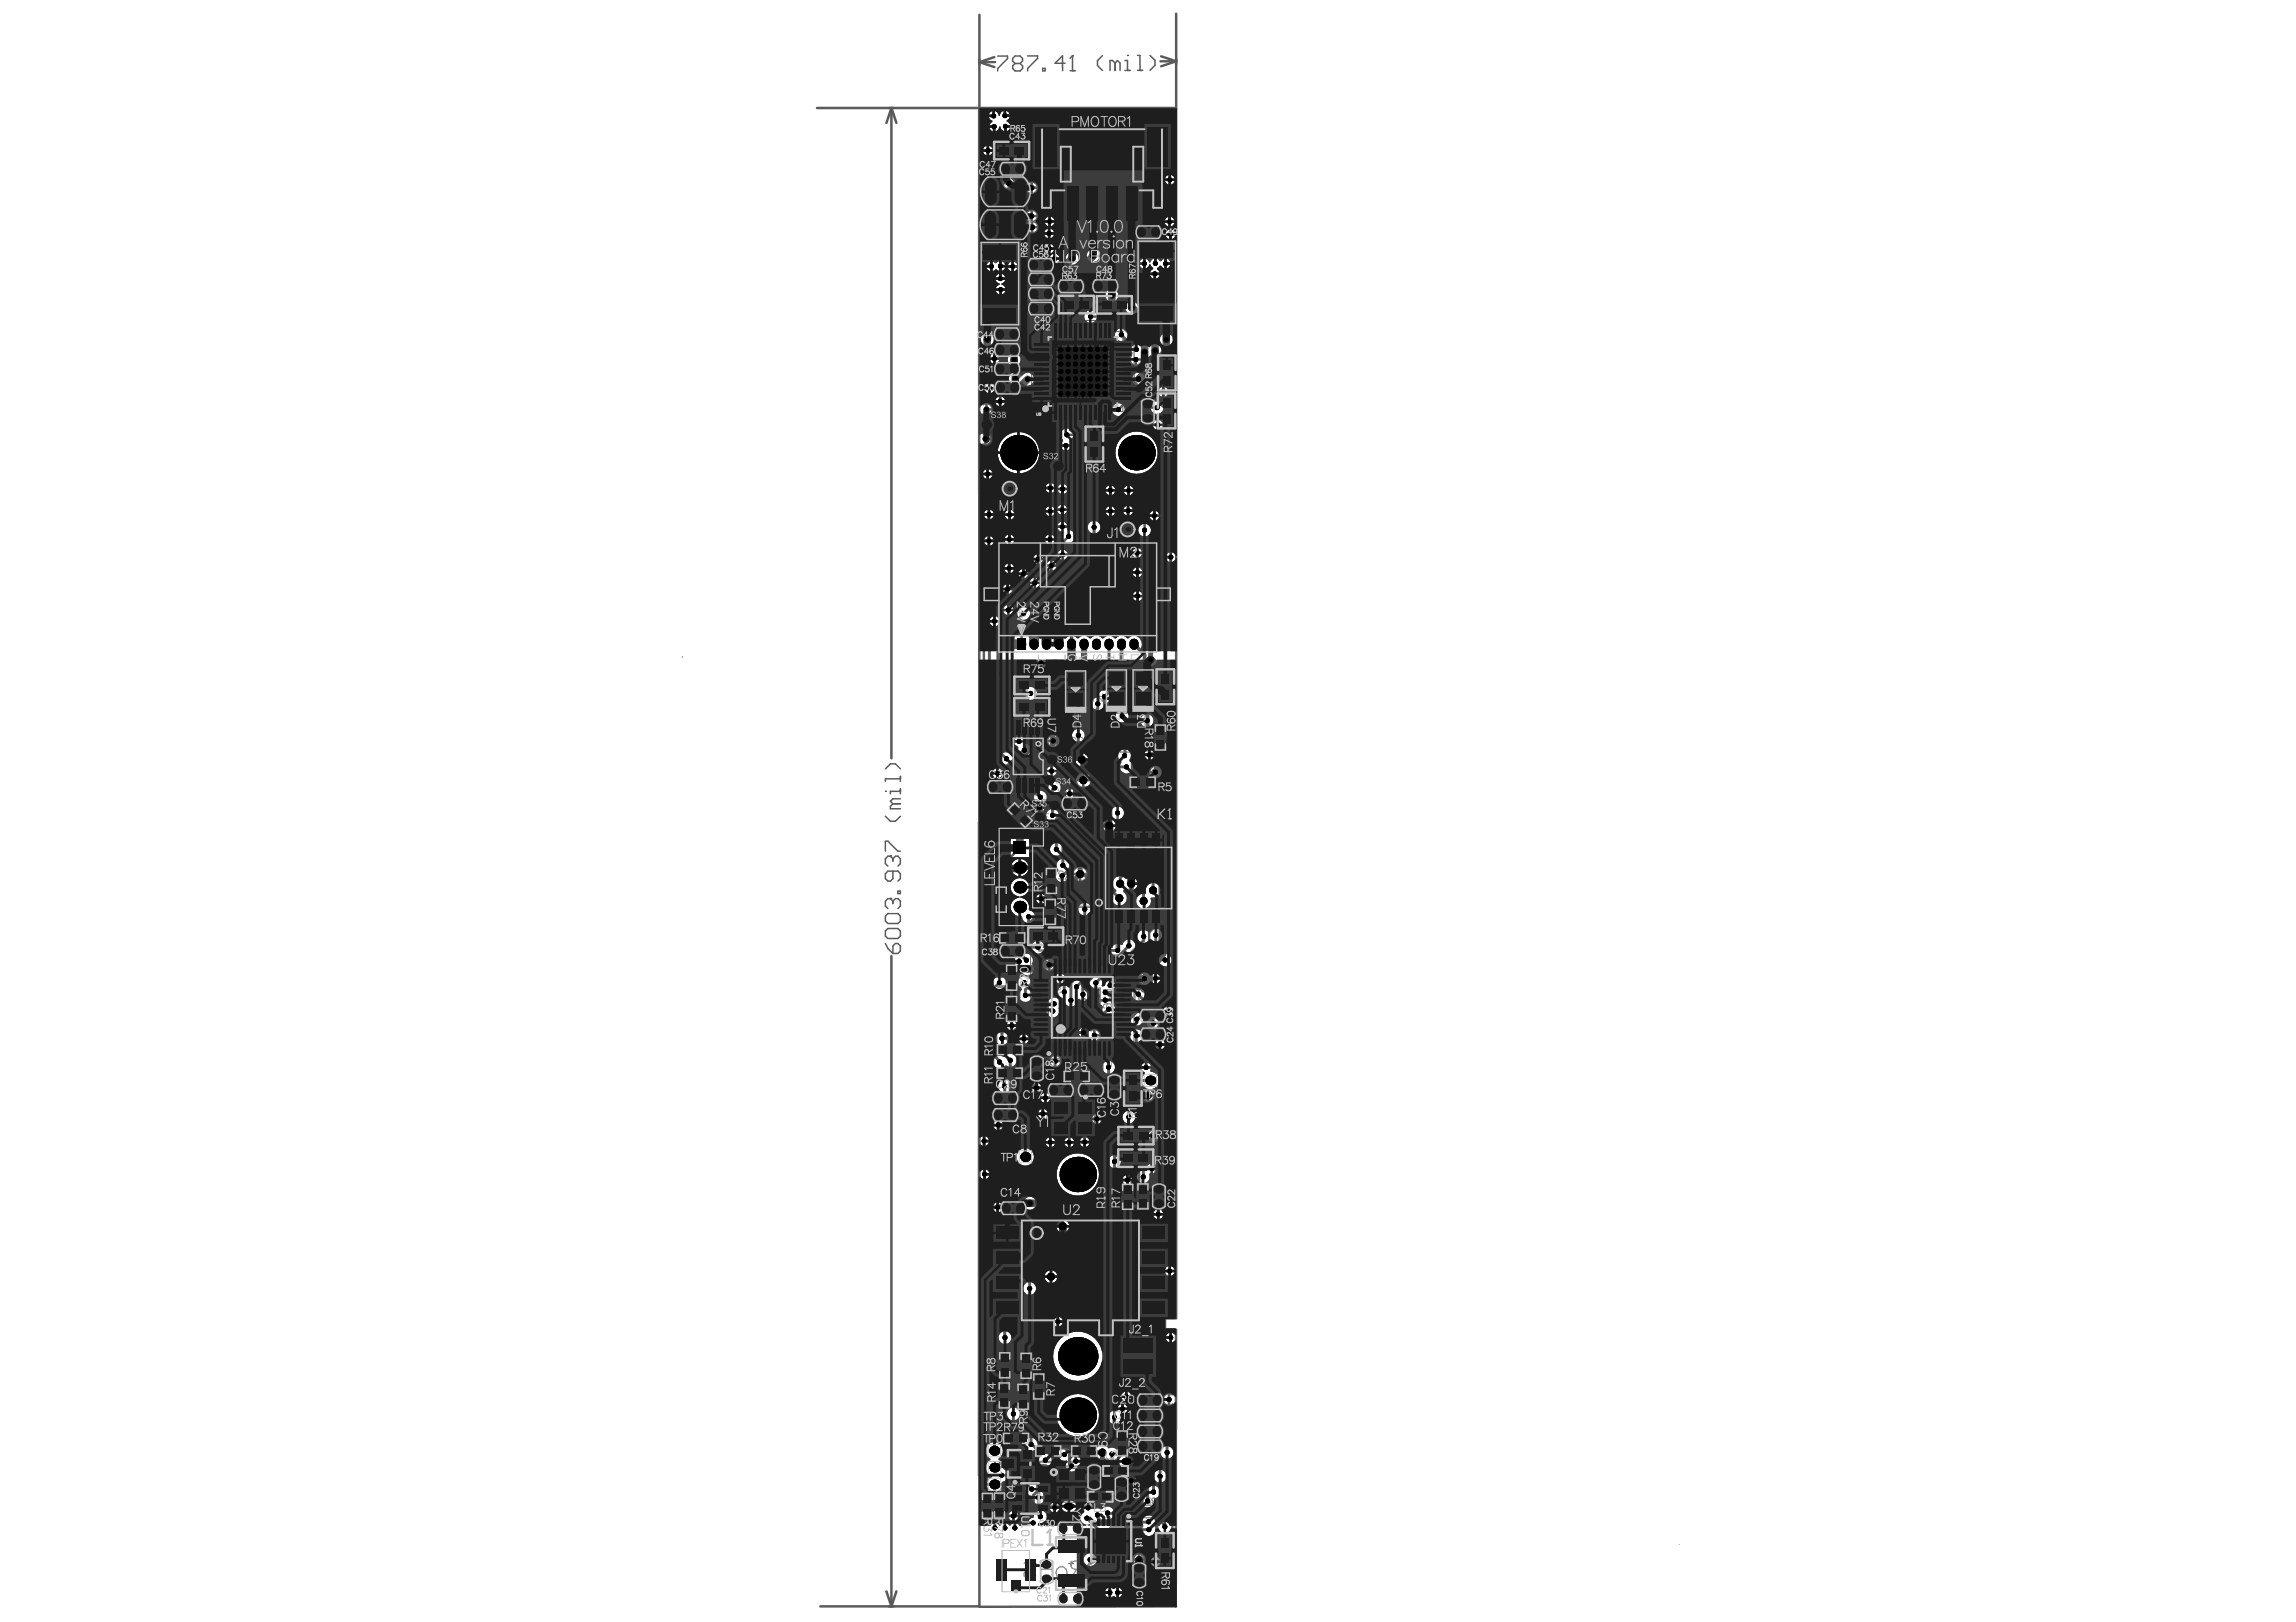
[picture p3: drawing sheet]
<svg xmlns="http://www.w3.org/2000/svg" width="297mm" height="210mm" viewBox="0 0 297 210" stroke-linecap="round" stroke-linejoin="round" font-family="sans-serif">
<path d="M152.1 207.8v.1" fill="none" stroke="#5a5a5a" stroke-width=".32"/>
<g fill="none" stroke="#5a5a5a" stroke-width=".13">
<path d="M133.3 123.7h13.4v13.3h-13.4zM135.6 125.9h8.9v8.9h-8.9zM139.4 130.4h1.3M140 129.7v1.3M136 142.3h5.6v4.7h-5.6zM136.8 143.1h4.1v3.1h-4.1zM138.2 144.6h1.3M138.8 144v1.3M136.7 189.7h3.8v4.7h-3.8zM137 190h3.2v4.1h-3.2zM138 192h1.3M138.6 191.4v1.3"/>
<circle cx="140" cy="130.4" r=".45"/>
<circle cx="138.8" cy="144.6" r=".45"/>
<circle cx="138.6" cy="192" r=".45"/>
</g>
<path d="M139.1 164.4h1.3M139.8 163.8v1.2" fill="none" stroke="#5a5a5a" stroke-width=".25"/>
<g fill="#5a5a5a">
<path d="M128.2 127.6h.5v.2h-.5z"/>
<path d="M128.2 127.8h.5v.6h-.5z"/>
<path d="M128.2 125.4h.5v.2h-.5z"/>
<path d="M128.2 124.8h.5v.6h-.5z"/>
<path d="M130.6 127.6h.5v.2h-.5z"/>
<path d="M130.6 127.8h.5v.6h-.5z"/>
<path d="M129.4 125.4h.5v.2h-.5z"/>
<path d="M129.4 124.8h.5v.6h-.5z"/>
<path d="M130.6 125.4h.5v.2h-.5z"/>
<path d="M130.6 124.8h.5v.6h-.5z"/>
<path d="M132 194.9h.2v.5h-.2z"/>
<path d="M134.2 194.9h.3v.5h-.3z"/>
<path d="M132 192.5h.2v.5h-.2z"/>
<path d="M132 193.7h.2v.5h-.2z"/>
<path d="M134.2 192.5h.3v.5h-.3z"/>
<path d="M142.6 201.5h.4v.5h-.4z"/>
<path d="M143.3 201.5h.3v.5h-.3z"/>
<path d="M143.9 201.5h.3v.5h-.3z"/>
<path d="M145.2 201.5h.3v.5h-.3z"/>
<path d="M143.9 196.9h.3v.5h-.3z"/>
<path d="M143.3 196.9h.3v.5h-.3z"/>
<path d="M142.6 196.9h.4v.5h-.4z"/>
<path d="M145.2 196.9h.3v.5h-.3z"/>
<path d="M131.5 194.9h.5v.5h-.5z"/>
<path d="M134.5 194.9h.5v.5h-.5z"/>
<path d="M131.5 192.5h.5v.5h-.5z"/>
<path d="M131.5 193.7h.5v.5h-.5z"/>
<path d="M134.5 192.5h.5v.5h-.5z"/>
<path d="M142 201.5h.3v.5h-.3z"/>
<path d="M144.6 201.5h.3v.5h-.3z"/>
<path d="M144.6 196.9h.3v.5h-.3z"/>
<path d="M142 196.9h.3v.5h-.3z"/>
<path d="M141.9 197.8h3.8v3.3h-3.8z"/>
<circle cx="127.8" cy="124.8" r=".08"/>
<circle cx="131.5" cy="192.1" r=".08"/>
<circle cx="146.3" cy="196.9" r=".08"/>
</g>
<g fill="none" stroke="#5a5a5a" stroke-width=".13">
<path d="M141.9 19h1.3M142.6 18.3v1.3M139.4 90.1h.3M139.5 90v.3M127.8 125.6h3.7v2h-3.7zM132.2 192.1h2.1v3.7h-2.1zM141.2 196.9h5.1v5.1h-5.1zM142.2 193.7h.3M142.3 193.5v.4M144.2 190.4h.3M144.3 190.2v.3M217.2 199.9h.1"/>
<path d="M138.3 202.3h.6M138.6 202v.7"/>
<circle cx="142.6" cy="19" r=".45"/>
</g>
<g fill="none" stroke="#5a5a5a" stroke-width=".32">
<path d="M105.7 14h21M115.3 14l.7 1.9M115.3 14l-.6 1.9M115.3 14v84.1M126.7 14.1v31M126.7 7.7v.7M126.7 8l2 .7M126.7 1.9v43.2M126.7 14.1h.1M126.8 14h25.3M128.6 7.4l-1.9 .6M128.7 8h-2"/>
<path d="M150.2 7.3l2 .6M152.2 7.6v.6M152.2 7.9l-2 .7M152.2 1.8v168.8M152.2 7.9h-2.1M126.7 45.1v162.8M126.7 106.4v84.6M115.3 123.7v84.2M152.1 170.6h-1.4v1.5h1.5M152.1 172.1v35.8M106.1 207.9h20.6M114.7 205.9l.6 2"/>
<path d="M116 205.9l-.7 2M152.2 207.9h-25.4"/>
<circle cx="145.4" cy="196.3" r=".16"/>
</g>
<g fill="none" stroke="#5a5a5a" stroke-width=".19">
<path d="M129.1 7.3h1.3v.3l-1.3 1.3v.3M132 8.2l.3-.3v-.3l-.3-.4h-.7l-.3 .4v.3l.3 .3M132 8.2l.3 .3v.4l-.3 .3h-.7l-.3-.3v-.4l.3-.3M132 8.2h-.7M132.9 7.2h1.3v.4l-1.3 1.3v.3M134.9 8.8h.3v.4h-.3zM137.8 8.2h-1.3l1-1v2M138.8 7.2h.1M138.8 7.2v1.9M138.8 7.2l-.4 .3M139.1 9.1l-.7 .1M142.6 7.2l-.6 .6v.7l.6 .6"/>
<path d="M144.3 8.2l-.4-.4h-.3v1.3M144.3 8.2v.9M144.3 8.2l.3-.4 .3 .4v.9M145.5 7.8h.4v1.3M145.9 7.2h.1M146.2 9.1h-.7M147.2 7.2h.3v1.9M147.8 9.1h-.6M148.8 7.2l.6 .6v.7l-.6 .6M114.5 99.5l.7-.6h.6l.7 .6M114.5 102.4h.1M114.5 118.5l.4-.3h1.3l.3 .3v.7l-.3 .3h-1.3l-.4-.3z"/>
<path d="M114.5 110.2v-1.3h.4l1.3 1.3h.3M114.5 105.6l.7 .7h.6l.7-.7M115.2 116.3h.1M115.2 110.8h.1M115.2 110.8h-.3l-.4 .3v.7l.4 .3M115.2 116.3h-.3l-.4 .3v.7l.4 .3M115.2 116.3l.3 .3M115.2 110.8l.3 .3M115.5 111.1l.3-.3h.4l.3 .3v.7l-.3 .3M115.5 112.7v1l-.3 .3h-.3l-.4-.3v-.6l.4-.4h1.3l.3 .4v.6l-.3 .3M115.5 116.6l.3-.3h.4l.3 .3v.7l-.3 .3M115.5 111.1v.3"/>
<path d="M115.5 116.6v.3M115.5 104l-.3 .3v.4h1.3M115.5 104h1M116.2 115.3h.3v.3h-.3zM116.5 100.5v.6M116.5 102.1v.6M116.5 100.8h-2v.3M116.5 102.4h-1.3v.3M116.5 103.4h-1l-.3 .3 .3 .3M114.5 122.1l.4 .6 .6 .7M114.5 120.5l.4-.3h1.3l.3 .3v.6l-.3 .4h-1.3l-.4-.4zM115.5 122.4l.3-.3h.4l.3 .3v.7l-.3 .3h-.7z"/>
</g>
<g fill="none" stroke="#5a5a5a" stroke-width=".5">
<circle cx="128.4" cy="124.8" r=".25"/>
<circle cx="131.5" cy="192.6" r=".25"/>
</g>
<path d="M134.9 52.4l.9 .8h-.9z" fill="#5a5a5a"/>
<g fill="none" stroke="#5a5a5a" stroke-width=".13">
<path d="M133.5 41.5h13.2v13.2h-13.2zM134.1 44.5h1.5v.2h-1.5zM134.1 45.1h1.5v.2h-1.5zM134.1 45.7h1.5v.3h-1.5zM134.1 46.4h1.5v.2h-1.5zM134.1 47h1.5v.3h-1.5zM134.1 47.6h1.5v.3h-1.5zM134.1 48.3h1.5v.2h-1.5zM134.1 48.9h1.5v.3h-1.5zM134.1 49.5h1.5v.3h-1.5zM134.1 50.2h1.5v.2h-1.5zM134.1 50.8h1.5v.3h-1.5z"/>
<path d="M134.1 51.5h1.5v.2h-1.5zM134.9 42.9h10.4v10.3h-10.4zM136.5 42h.2v1.6h-.2zM136.5 52.5h.2v1.6h-.2zM137.1 52.5h.3v1.6h-.3zM137.1 42h.3v1.6h-.3zM137.7 52.5h.3v1.6h-.3zM137.7 42h.3v1.6h-.3zM138.4 52.5h.2v1.6h-.2zM138.4 42h.2v1.6h-.2zM139 52.5h.3v1.6h-.3zM139 42h.3v1.6h-.3z"/>
<path d="M139.7 52.5h.2v1.6h-.2zM139.7 42h.2v1.6h-.2zM140.3 52.5h.2v1.6h-.2zM140.3 42h.2v1.6h-.2zM140.9 52.5h.3v1.6h-.3zM140.9 42h.3v1.6h-.3zM141.6 52.5h.2v1.6h-.2zM141.6 42h.2v1.6h-.2zM142.2 52.5h.3v1.6h-.3zM142.2 42h.3v1.6h-.3zM142.8 52.5h.3v1.6h-.3zM142.8 42h.3v1.6h-.3z"/>
<path d="M143.5 52.5h.2v1.6h-.2zM143.5 42h.2v1.6h-.2zM144.6 44.5h1.5v.2h-1.5zM144.6 45.1h1.5v.2h-1.5zM144.6 45.7h1.5v.3h-1.5zM144.6 46.4h1.5v.2h-1.5zM144.6 47h1.5v.3h-1.5zM144.6 47.6h1.5v.3h-1.5zM144.6 48.3h1.5v.2h-1.5zM144.6 48.9h1.5v.3h-1.5zM144.6 49.5h1.5v.3h-1.5zM144.6 50.2h1.5v.2h-1.5z"/>
<path d="M144.6 50.8h1.5v.3h-1.5zM144.6 51.5h1.5v.2h-1.5zM135.6 126h8.8v8.7h-8.8zM139.6 131h.7a.32 .32 0 0 1 .3 .3 .32 .32 0 0 1-.3 .3h-.7M139.6 129.8v-.5l.4 .3a.32 .32 0 0 1 .5-.3 .32 .32 0 0 1-.1 .6M140.6 130.1v.6l-.5-.4-.3-.1-.2 .1v.2l.3 .2M136.8 143.1h4.1v3.1h-4.1zM138.4 144.1v.9l.2-.2M139.1 144.6l.4 .4M139.1 144.1v.5M139.1 144.6l-.4 .4M139.6 143.1l1.3 1.2"/>
<path d="M139.7 143.1l1.2 1.1M139.8 143.1l1.1 1M140 143.1l.9 .8M140.1 143.1l.8 .7M140.2 143.1l.7 .6M140.4 143.1l.5 .5M140.5 143.1l.4 .3M140.6 143.1l.3 .2M140.7 143.1l.2 .1M137 190h3.2v4.1h-3.2zM137.2 190l-.2 .1M137.3 190l-.3 .3"/>
<path d="M137.4 190l-.4 .4M137.6 190l-.6 .5M137.7 190l-.7 .6M137.8 190l-.8 .8M137.9 190l-.9 .9M138.1 190l-1.1 1M138.1 191.6h.5M138.2 190l-1.2 1.2M138.3 190l-1.3 1.3M138.6 191.6l.4 .3M138.8 192.1l.2 .2v.2l-.2 .1-.3-.1-.4-.4v.6M139 191.2l-.4 .4"/>
<circle cx="136.9" cy="133.4" r=".64"/>
</g>
<path d="M135.6 43.6h9v8.9h-9z" fill="none" stroke="#5a5a5a" stroke-width=".19"/>
<g fill="none" stroke="#5a5a5a" stroke-width=".63">
<path d="M136.5 51.6l-.1 .2 .1 .1 .2-.1-.2-.2"/>
<circle cx="136.2" cy="52" r=".13"/>
</g>
<g fill="none" stroke="#8c8c8c" stroke-width=".32">
<path d="M136.5 79.6h-1.9v2.3h1.9M137.3 79.6h1.9v2.3h-1.9M129.2 94.9h8.1v4.2h-8.1zM141.7 93.7h-.8v1.6M142.5 96.6h.3M143.6 93.7h.8v1.6M130 119.9h-.8v1.6M131.9 119.9h.8v1.6M134.4 117.3h10.1v5.7h-10.1zM145.2 118.5l.4-.5v.9zM145.2 118.5h.1M127.7 125.4v2.3"/>
<path d="M129.2 127.7h1M130.8 122.8h.3M131.6 125.4v2.3M140 129.8v-1.9h2.3v1.9M140 130.6v1.9h2.3v-1.9M134.4 189.2h10.1v5.6h-10.1zM145.2 190.3l.4-.4v.8zM145.2 190.3h.1"/>
</g>
<g fill="none" stroke="#8c8c8c" stroke-width=".19">
<path d="M131.2 87.9v2.6M132.9 87.9v2.6M133.9 87.9v2.6M135.5 87.9v2.6M135.9 87.9v2.6M137.5 87.9v2.6M138.3 89h2.6M138.3 87.4h2.6M138.8 91.3h-.8v1.3h.8M140.4 91.3h.8v1.3h-.8M141.9 97.2h-.8v1.3h.8M142.4 98.7h-1.3v1.3h1.3"/>
<path d="M143 98.7h1.3v1.3h-1.3M143.5 97.2h.8v1.3h-.8M144.5 89.9v-.8h1.3v.8M144.5 91.5v.8h1.3v-.8M144.9 94.9v-.8h1.3v.8M144.9 96.5v.8h1.3v-.8M147.7 89.8v-.8h1.2v.8M147.7 91.5v.8h1.2v-.8M147.8 94.3v2.6M149.4 94.3v2.6M130.5 104.9h2.6M130.5 103.3h2.6"/>
<path d="M130.6 106.9h2.6M130.6 105.2h2.6M136.2 113.9h-.8v1.3h.8M137.8 113.9h.8v1.3h-.8M140 109.3h.1M140 108.6l.7 .7M140 109.1l.2 .2M140 108.9l.4 .4M140 108.8l.5 .5M140.9 114h-.8v1.3h.8M141.9 100.4h-.8v1.3h.8M142.5 114h.8v1.3h-.8"/>
<path d="M142.8 102.7v6.6M143.5 100.4h.8v1.3h-.8M144.2 109.3h-4.2v-6.6h9.6v6.6h-4.2M146.8 102.7v6.6M145.2 127.6v2.5M146.8 127.6v2.5M147.3 127.5v2.6M149 127.5v2.6M149.4 127.6v2.6M151 127.6v2.6M147.2 196.4h2.6M147.2 194.8h2.6"/>
</g>
<path d="M138.7 89.5h-.8v1.3h.8M140.3 89.5h.8v1.3h-.8" fill="none" stroke="#8c8c8c" stroke-width=".25"/>
<g fill="none" stroke="#8c8c8c" stroke-width=".13">
<path d="M140.9 183.4h.7M142.2 200h1.4M142.2 200h1.5M142.3 199.9h1.3v.1M142.3 199.9h1.3M142.3 199.8l1.3 .1M142.4 199.7h1.1v.1h-1.2h1.2M142.4 199.7h1.1M142.5 199.6h.8M142.6 199.5h.7M142.6 199.4l.7 .1M142.7 199.1h.3"/>
<path d="M142.8 199.1h.2M142.8 199.1h.1h-.1zM142.8 199l-2.1 3.7M142.8 199h.1zM142.8 199l.4 .3M143 199.2h.1l-.4 .1h.4h-.4h.5M143 199.2h-.3h.4h-.4l.4 .1M143.2 199.3l.8 1.5-3.3 1.8M143.2 199.3h-.6l.6 .1h-.6M143.3 199.5h-.8M143.3 199.5h.1M143.3 199.6h-.8h.9"/>
<path d="M143.4 199.6h-1v.1M143.4 199.6v.1h-1M143.5 199.7l-1.1 .1M143.6 197.7h3.9M143.6 200h-1.3M143.6 197.6h3.9M143.6 197.6v.1M143.7 197.6h3.8M143.7 197.6h-.1h3.9M143.7 197.5h3.7M143.8 197.8h3.8M143.8 197.8l3.8 .1"/>
<path d="M143.8 197.3h3.5M143.9 197.2h3.4M143.9 197.9h3.7M144 197.1h-.1l3.3 .1h-3.3M144 197.9h3.7M144.1 197.9h3.6M144.2 198l.1 .1M144.3 198h3.4M144.3 198.1h3.4M144.3 196.5h2.5l-2.5 .1M144.3 196.4h2.5M144.4 198.1h3.4"/>
<path d="M144.4 196.3h2.3h-2.3l-.1 .2M144.4 198.1h3.4h-3.3M144.4 196.3h2.3h-2.3M144.5 196.2h2.2M144.5 198.2h3.3M144.6 195.9h1.9M144.6 195.9h.1M144.7 195.9h-.1M144.7 195.9h1.8M144.7 198.2h3.2M144.7 198.3h3.2M144.7 198.3h3.2h-3.1"/>
<path d="M144.8 195.7h1.6M144.8 195.6h1.5M144.8 198.3h3.1M144.9 195.5l1.4 .1h-1.5h1.5M144.9 195.5h1.3M144.9 198.4h3M144.9 195.4l1.3 .1zM145 195.3h1.1M145 195.2l1.1 .1h-1.1M145.1 195.2h1zM145.1 198.5h2.9M145.2 195h.8h-.9"/>
<path d="M145.2 198.5h2.8l-.9 .5M145.2 198.5h2.8zM145.2 194.9l.7 .1h-.7M145.3 194.8l.6 .1h-.7M145.3 194.8h.5M145.3 198.6h2.6M145.3 198.6h2.6h-.1M145.4 194.7l.3-.1 .1 .1h-.5h.5h-.5h.1h.4zM145.4 194.6h.3h-.3M145.5 194.5h.2M145.5 198.6h2.3M145.5 194.4h.1z"/>
<path d="M145.5 194.4h.1M145.5 198.7h.1M145.5 198.7h2.2h-2.1h2M145.7 198.8h1.8M145.7 198.8l1.4 .2M145.8 194.8h-.5M145.8 198.8h.1M145.9 198.8h1.5zM146 195.1h-.9h.9M146.1 195.2h-1l-.1 .1M146.1 195.3l-1.2 .1h1.3M146.2 195.4h-1.3v.1"/>
<path d="M146.2 198.8l1.2 .1M146.3 195.6h-1.5M146.4 195.7v.1h-1.7h1.7M146.4 195.8h-1.7h1.7h-1.7h1.7M146.4 195.8l-1.8 .1M146.4 195.8l-1.7 .1M146.5 196h-1.9v-.1h1.9l.1 .1-2.1 .1M146.6 196.1h-2.1h2.1l-2.1 .1h2.1h-2.1h2.2h-2.2M146.7 196.3l.1 .1h-2.4M146.8 196.5h-2.5M146.8 196.5h-2.5h2.5l.1 .2h-2.7h2.8h-2.8l2.8 .1h-2.9h2.9h-2.9M146.9 196.6h-2.7h2.7h-2.7v.1h2.7"/>
<path d="M147 196.9h-2.9l3 .1h-3.1h3.1h-3.1h3.1M147.1 197l-3.1 .1M147.2 199h-.1M147.2 199l-.3-.1 .3 .1M147.3 198.9h-.4M147.3 197.3h-3.5M147.3 198.9h-.7h.7h-.5M147.3 197.3l-3.5 .1h3.6h-3.6M147.3 198.9h-.7M147.4 198.9h-.9M147.4 197.4l-3.7 .1h3.7M147.4 198.8h-1.3h1.3v.1"/>
<path d="M147.4 197.5l.1 .1h-3.8M147.5 197.7h-3.8M147.5 199.8l1.2-.1h-1.2h1.2h-1.2l.4 .7M147.6 197.7l-3.8 .1M147.6 199.6h1.1M147.6 199.8h1.2h-1.2M147.6 199.8h1.2l-1.2 .1h1.2h-1.2h1.2l.1 .1M147.6 199.6h1zM147.6 198.7h-1.9h1.9M147.6 198.7l-1.9 .1M147.6 197.9h.1M147.7 200h1.2"/>
<path d="M147.7 197.9l-3.6 .1h3.6h-3.5M147.7 199.5h.9l.1 .1M147.7 198h-3.6M147.7 198.6l-2.2 .1h2.2M147.8 198.6h-2.4h2.4M147.8 198.6h.1M147.9 198.3h.1M147.9 198.3l-2.9 .1h3M148 198.4h-2.9M148 198.4v.1M148 198.5h-2.8M148 198.5l-2.4-4.2-2 3.4 2.1 1.1"/>
<path d="M148.1 199.3h.4M148.3 199.2h.1h-.2l.2 .1M148.3 199.2h.1M148.4 199.2h.1M148.4 199.2l-.9 .4h1.2M148.4 199.2h-.1M148.4 199.2l2.4 4.1M148.4 199.3h-.3M148.5 199.3h-.4M148.5 199.3h.1M148.5 199.3l-.5 .1M148.5 199.4l-.7 .1h.8"/>
<path d="M148.6 199.5h-.8h.8M148.6 199.5h-.9l.9 .1M148.6 199.6h-1M148.9 200h-1.2h1.2M148.9 200h.1M140.7 202.6h.1l-.1 .1M140.7 202.6h.1M140.7 202.6v.1M140.8 202.5h.2h-.3M140.8 202.4h.3M140.8 202.4h.4zM140.9 202.3h.4"/>
<path d="M140.9 202.5l-.2 .1M140.9 202.3h.4h-.4h.3M140.9 202.5h-.2M140.9 202.2l.5 .1M140.9 202.2v.1M140.9 202.5h-.1M140.9 202.2h.6h-.6M141 202.5h-.1M141 202.2l.6-.1-.6 .1M141 202.1l.6 .1M141 202.1h.6zM141 202.1h.7z"/>
<path d="M141 202l.7 .1M141 202h.8M141.1 202.5h-.3M141.1 202h.7M141.1 202h-.1M141.1 202h.8M141.1 202.4l-.3 .1M141.1 202l.8-.1-.9 .1M141.1 203.3h9.7M141.1 201.9v.1M141.1 201.9h1zM141.2 202.4h-.1"/>
<path d="M141.2 203.3h-.1M141.2 202.4h-.4M141.2 203.2h9.6M141.2 201.7h1.2l-1.2 .1h1h-1h1h-1l.9 .1h-1M141.3 201.7h-.1M141.3 201.7h1.1h-1.2M141.3 201.7h1.2M141.3 203.2h9.5M141.3 201.6h1.2l-1.2 .1M141.3 201.6h1.3M141.3 203.2h-.1M141.3 203.2h9.4"/>
<path d="M141.4 201.4h1.4l-1.5 .1h1.4M141.4 201.4l1.4 .1M141.4 202.3h-.5M141.4 203.1h-.1M141.4 202.2v.1M141.4 201.4h1.5M141.5 201.3h1.5l-1.6 .1M141.5 201.3l1.5 .1h-1.6M141.5 203.1h-.1M141.5 203.1h9.2h-9.3M141.5 201.3l-.1 .1M141.5 201.3h1.7"/>
<path d="M141.5 201.2h1.7h-1.7h1.7l-.1 .1M141.5 203v.1M141.5 201.2h1.7M141.6 203h-.1M141.6 201.1h1.8l-.1 .1M141.6 201.1h1.9M141.6 203h.1M141.7 200.9l2 .1h-2.1M141.7 200.9l2.2-.1-.2 .1M141.7 200.9h2.1h-2.1M141.7 200.8v.1M141.8 200.8h2.2h-2.2"/>
<path d="M141.8 200.7h2.2M141.8 202.9h8.8M141.9 200.5v.1l2.1 .1M141.9 200.5h2M141.9 200.5l2 .1M142 202.8h8.5l-8.6 .1M142 200.5h1.9M142 202.8h8.5l.1 .1M142 200.4h1.9h-1.9M142 200.4h1.8M142 200.3h1.8l.1 .2M142 202.8h.1"/>
<path d="M142.1 202.7l3.3 .1M142.1 200.3l-.1 .1M142.1 200.3h1.7M142.1 200.2h1.7M142.1 202.7h3.2M142.2 200.1l1.5 .1h-1.6h1.7M142.2 200h1.5v.1h-1.5h1.5zM142.2 202.6l3.1 .1M142.3 202.6h2.9h-3h3M142.3 202.6h2.9M142.3 201.7h-1.1h1.1M142.4 201.7h-1.2"/>
<path d="M142.4 202.5l2.8 .1h-2.9M142.5 202.5h2.6M142.6 202.5h2.5M142.6 201.6h-1.3M142.6 201.6h.1M142.6 202.4h2.4M142.7 201.5l-.1 .1M142.7 201.5l-1.4 .1h1.3M142.8 202.3h2.1M142.8 202.3h.1M142.8 201.4h-1.4M143.2 201.3h-1.7"/>
<path d="M143.2 202.1h1.6M143.2 202.1h1.6h-1.6l-.1 .1h1.7h-1.8h1.8h-1.8h1.8l-1.9 .1h2M143.3 202h1.4M143.3 201.2h-1.8M143.4 202h1.3h-1.4l1.4 .1M143.5 202h1.2M143.5 201.1l-1.9 .1h1.7M143.6 201h-2M143.7 200.9l-2 .1h1.9M143.7 201.8h.9M143.7 200.9h-2M143.8 200.2h-1.7l1.7 .1h-1.7"/>
<path d="M143.8 200.9h-2.1M143.9 200.4l-1.9 .1M143.9 200.5h.1M143.9 200.5h-2M143.9 201.7h.7M143.9 201.7h.6M143.9 200.5l.1 .1h-2.1M143.9 200.6h-2h2.1M144 200.7h-2.2v.1h2.1h-2.1h2.1M144.1 201.6h.4zM144.3 201.5h-.1h.3h-.3l.3 .1M144.4 201.4v.1h-.1"/>
<path d="M144.4 201.4l-.1 .1M144.4 201.4h.1M144.4 201.4l-3.3 1.9h9.7M144.4 201.4l.5 .9M144.5 201.7h.1M144.6 201.7l-.8 .1h.8M144.6 201.7h-.8h.8M144.6 201.8h-.8M144.6 201.8h.1M144.6 201.8l-1.1 .1h1.2h-1.2h1.2M144.7 202h-1.3M144.7 202h.1"/>
<path d="M144.9 202.3l.5 .5M144.9 202.3h-2.1M144.9 202.3l.1 .1M144.9 202.3l-2.2 .1h2.3h-2.4h2.4M145 201.9l.3-.1 .3 .3v.3l-.2 .2-.3-.3zM145.1 201l.3 .5h.6M145.1 201h1.2M145.1 201.1h1.1M145.1 201.1h1.1l-1.1 .1M145.2 201.2v.1M145.2 201.2h.9M145.2 201.2h.8"/>
<path d="M145.2 201.3h.8zM145.3 201.3h.7M145.3 201.3l.7 .1M145.3 201.3v.1h.7l-.7 .1M145.3 200.9h-.1h1.2M145.3 202.7h-3.2M145.3 200.9h1.1zM145.5 202.7h5h-5.1M145.5 201.7h.5zM145.5 201.8h.5M145.6 201.8h.3M145.6 201.8v.1"/>
<path d="M145.6 200.7h.8zM145.6 200.7l.8 .1h-.9M145.7 202.6l4.7 .1M145.7 202.1h.4zM145.8 202.6h.7h-.7M145.8 202.5l.6 .1h-.6M145.8 202.2l.5 .1M145.8 202.2h.3l.1 .1M145.8 202.1v.5M145.8 202.6h.5M145.8 202.5h.5h-.5M145.8 202.5l.5 .1"/>
<path d="M145.8 202.6l-.4 .2M145.8 202.6h-.1M145.8 202.1l.3 .1h-.3M145.9 201.9h-.3M146 201.7l-.1 .1h-.3M146 201.7h-.5M146 201.6h-.5l.5 .1M146 201.6h-.6M146 202h-.3h.5M146 201.5h-.6l.6 .1M146 201.5l-.6 .1h.6M146 201.5h-.6l.4 .6"/>
<path d="M146 201.3l-.1 .7-.3-.1h.3h-.3M146 201.2v.1h-.8M146 201.2l-.8 .1M146.1 201.2h-.9M146.1 202.3l.1-.7 .4-.4v-1l.3 .2-.1 1-.4 .4-.1 .5M146.1 202.1h-.3M146.2 202h-.5h.4M146.2 202h-.5v.1M146.2 202h.2M146.2 200.4h.2h-.2M146.2 200.4h.2h-.3M146.3 202.3h-.5h.5"/>
<path d="M146.3 201l-.1 .1M146.3 201h-1.1l-.1 .1M146.3 201h-1.2M146.3 201h-1.2v.1M146.3 202.6h.5M146.3 200.3h.1l-.2 .1h.2h-.2M146.3 202.4h-.5h.5h-.5l.5 .1h-.5M146.3 202.3v.3M146.4 200.3h.1M146.4 200.9l-1.2 .1h1.1M146.4 200.9h-1.1M146.4 200.9h-1.1h1.1"/>
<path d="M146.4 200.7h-.8h.8M146.4 200.8h-1h1M146.4 200.3l-1.3 .7M146.4 200.5h-.4l.4 .1h-.6h.6h-.6M146.4 200.9l-.4 .4M146.4 200.3v.6M146.7 202.6h-.9M146.8 202.6h3.6h-4.6M146.9 202.5h3.5M146.9 202.5l-.1 .1 3.6-.1M147 202.4h3.3M147.1 202.3h3.1"/>
<path d="M147.1 202.3l-.1 .1h3.3h-3.3M147.2 202.2h3M147.3 202.1l-.1 .1h2.9h-2.9h3h-3h3l-3.1 .1h3.1h-3.1h3.1M147.3 202.1h2.8h-2.8M147.4 202l-.1 .1M147.5 201.9h2.5M147.5 201.9l-.7 .7M147.5 201.8l2.5 .1h-2.5M147.6 201.8h2.3M147.6 201.7h2.3h-2.3M147.6 201.6h2.2M147.7 201.3l2 .1"/>
<path d="M147.7 201.3h2M147.7 201.2h1.9M147.7 201.1h1.8M147.7 200.1h.1M147.7 200.1h1.2M147.7 201h1.8M147.7 201v.1M147.7 201l1.8 .1M147.7 200.9l1.8 .1M147.7 200.9h1.7M147.8 200.2h1.2M147.8 200.8v.1h1.6"/>
<path d="M147.8 200.7h1.5M147.8 200.7l1.5 .1M147.8 200.3h1.2l.1 .1h-1.2M147.8 200.6h1.5zM147.8 200.5h1.4l-1.4 .1M147.8 200.5h1.4M147.9 200.4h1.2M147.9 200.4l-.4 1.5M148.9 200.1l.1 .1M148.9 200.1h-1.2M149 200.2h-1.2h1.2l.1 .1h-1.3h1.3l-1.2 .1M149.1 200.4v.1h-1.3"/>
<path d="M149.1 200.4h-1.2M149.3 200.7l.1 .1h-1.6M149.3 200.7l-1.5-.1v.1M149.3 200.7h-1.5M149.3 200.8h-1.5M149.4 200.8h-1.6l-.1 .1M149.4 200.9l.1 .1M149.5 201h-1.8M149.6 201.2h-1.9l1.9 .1h-1.9M149.7 201.4h-2.1h2.1l.1 .1M149.7 201.4l-2.1 .1h2.2M149.7 201.5h.1h-2.2l2.2 .1"/>
<path d="M149.8 201.6h-2.2h2.2h-2.2M150 201.9h-2.6M150 201.9h.1M150 201.9h-2.6l2.6 .1M150.1 202l-2.8 .1M150.2 202.3l.1 .1M150.3 202.4l-3.4 .1h3.4h-3.4M150.4 202.5v.1M150.4 202.6l-4.8 .1M150.5 202.7h-4.9M150.5 202.7h-5.1M150.6 202.9h-8.9"/>
<path d="M150.6 202.9h-8.8l-.1 .1M150.6 203h-9h9M150.6 203h-9M150.7 203h-9.2M150.8 203.2l-9.6 .1"/>
</g>
<path d="M142.6 98.9h.3v1h-.3z" fill-rule="evenodd" fill="#8c8c8c"/>
<path d="M127.5 129.1h.5l.2-.2v-.2l-.2-.1h-.3l-.2 .1v.7l.2 .2h.3l.2-.2M128.5 128.6v.8l.2 .2h.3l.2-.2v-.8" fill="none" stroke="#8c8c8c" stroke-width=".16"/>
<g fill="#8c8c8c">
<path d="M128.1 116.1a.22 .22 0 0 1 .3-.1 .22 .22 0 0 1 .1 .3 .22 .22 0 0 1-.3 .1 .16 .16 0 0 0 .1 .3 .15 .15 0 0 0 .2-.2h.1a.24 .24 0 0 1-.3 .3 .24 .24 0 0 1-.2-.4 .17 .17 0 0 0 .2-.1 .17 .17 0 0 0 .1-.2l-.4 .1z"/>
<path d="M127.6 116.1h.3l.1 .1-.1 .1a.14 .14 0 0 0-.2-.2 .14 .14 0 0 0-.1 .2 .14 .14 0 0 0 .1 .1l.3 .3h-.5v-.1h.4l-.3-.2z"/>
<path d="M127 116.1h.4v.3a.15 .15 0 0 0-.3 0 .15 .15 0 0 0 0 .2 .16 .16 0 0 0 .3-.1 .18 .18 0 0 1-.2 .3 .18 .18 0 0 1-.2-.2 .2 .2 0 0 1 .1-.3 .2 .2 0 0 1 .2 0v-.2z"/>
<path d="M128 113.7h.1a.21 .21 0 0 1 .2-.2 .21 .21 0 0 1 .2 .3 .21 .21 0 0 1-.3 .1 .15 .15 0 0 0 0 .3 .15 .15 0 0 0 .2-.2h.1v.1l-.2 .1a.21 .21 0 0 1-.2 0 .21 .21 0 0 1-.1-.3h.1a.15 .15 0 0 0 .2-.1 .15 .15 0 0 0 0-.2l-.2 .1v.1z"/>
<path d="M127.6 113.6a.17 .17 0 0 1 .2 0 .17 .17 0 0 1 .1 .2 .14 .14 0 0 0-.2-.2 .14 .14 0 0 0-.1 .2 .14 .14 0 0 0 .1 .1l.3 .3h-.5l.3-.1-.1-.1a.28 .28 0 0 1-.1-.4z"/>
<path d="M128.5 110.7h.1a.35 .35 0 0 1 .5 .1 .35 .35 0 0 1-.1 .5 .35 .35 0 0 1-.5-.1v-.2h.3h-.2v.2a.26 .26 0 0 0 .4 0 .26 .26 0 0 0 0-.4 .26 .26 0 0 0-.4 0h-.1z"/>
<path d="M127.9 110.7h.1v.5l.4-.5v.6l-.1-.5-.3 .5h-.1z"/>
<path d="M130.8 132.5h.1a.25 .25 0 0 1 .4 .1 .25 .25 0 0 1-.3 .3 .16 .16 0 0 0-.1 .3 .16 .16 0 0 0 .3 0l.1-.2h.1a.3 .3 0 0 1-.4 .3 .3 .3 0 0 1-.2-.4l.2-.1a.17 .17 0 0 0 .2 0 .17 .17 0 0 0-.1-.3h-.1l-.1 .2h-.1z"/>
<path d="M130.2 132.5a.3 .3 0 0 1 .4 .2h-.1a.17 .17 0 0 0-.1-.2 .17 .17 0 0 0-.2 .2 .17 .17 0 0 0 .1 .2l.3 .2v.2h-.5v-.1h.4l-.4-.4z"/>
<path d="M133.3 182.8a.25 .25 0 0 1 .4 0 .25 .25 0 0 1-.2 .4 .18 .18 0 0 0-.2 .3 .16 .16 0 0 0 .3-.1l.1-.1h.1a.3 .3 0 0 1-.3 .3 .3 .3 0 0 1-.2-.4l.1-.1a.17 .17 0 0 0 .2 0 .17 .17 0 0 0 0-.3h-.2l-.2 .2z"/>
<path d="M127.2 113.7l.2 .3h-.2zM127.1 113.6l-.1 .4 .1 .2h.1v-.2h.3z"/>
<path d="M127.3 110.8l.3-.1v.5h-.1a.28 .28 0 0 1-.2-.4zM127.2 110.7v.3a.24 .24 0 0 0 .3 .3h.2v-.6z"/>
<path d="M129.6 132.7a.15 .15 0 0 1 .3 0 .15 .15 0 0 1-.3 0zM129.6 133a.16 .16 0 0 1 .3 0 .16 .16 0 0 1-.3 0zM129.5 132.5v.2l.1 .1a.24 .24 0 0 0-.1 .4 .24 .24 0 0 0 .4 0 .24 .24 0 0 0-.1-.4 .23 .23 0 0 0 .1-.3 .23 .23 0 0 0-.4 0z"/>
<path d="M132.6 183a.2 .2 0 0 1 .4 0 .2 .2 0 0 1-.4 0zM132.6 182.9l-.1 .3a.27 .27 0 0 0 .2 .4 .27 .27 0 0 0 .4-.2h-.1a.18 .18 0 0 1-.3 .1 .18 .18 0 0 1-.1-.3h.1a.27 .27 0 0 0 .4-.1 .27 .27 0 0 0-.2-.4 .27 .27 0 0 0-.3 .2z"/>
</g>
<g fill="none" stroke="#8c8c8c" stroke-width=".13">
<path d="M129.4 65.4h.9l-.6-.8v1.3M130.6 65.9v-1.3l.5 1.3 .5-1.3v1.3M136.2 86.1a.37 .37 0 0 1-.2-.4 .37 .37 0 0 1 .4-.3h.2a.37 .37 0 0 1 .4 .3 .37 .37 0 0 1-.2 .4M136.8 86.4a.36 .36 0 0 1 .2 .5 .36 .36 0 0 1-.6 .1 .36 .36 0 0 1 0-.5h-.4v.5M127.8 119.4h-.5l.3 .4a.34 .34 0 0 0-.3 .5 .34 .34 0 0 0 .6-.1M128.3 119.5a.38 .38 0 0 1 .4-.1 .38 .38 0 0 1 .2 .4v.2a.39 .39 0 0 1-.3 .4 .39 .39 0 0 1-.4-.4zM140.6 113.3h.7l-.5-.7v1M141.9 113.1l-.4 .5M142.2 113.1l-.6-.1-.1-.1 .1-.2 .2-.1h.4v1M128.5 120.2l-.3 .3M143 129l-.2 .2v.2l.2 .2 .3-.1 .5-.5v.6M143.2 128.1v.5l-.1 .1h-.2l-.1-.2v-.4h1"/>
<path d="M143.2 128.4l.6 .3M143.4 129.9a.48 .48 0 0 0-.6 .4l.1 .2M145.7 125.2l.7-.3v.5M145.7 125.5v.6l.3-.4 .3-.1 .1 .1v.2l-.1 .1M145.9 126.3a.28 .28 0 0 0-.2 .3 .28 .28 0 0 0 .3 .2h.1a.28 .28 0 0 0 .3-.2 .28 .28 0 0 0-.1-.3M148 125.5v.5l.4-.3 .2-.1h.1l.1 .3-.2 .1M148.2 126.3a.28 .28 0 0 0-.2 .3 .28 .28 0 0 0 .3 .2h.2a.28 .28 0 0 0 .3-.2 .28 .28 0 0 0-.2-.3M148.6 124.9l.2 .2a.39 .39 0 0 1-.6 .3"/>
<circle cx="143.5" cy="130.2" r=".32"/>
<circle cx="148.2" cy="125.1" r=".24"/>
</g>
<g fill="#8c8c8c">
<path d="M143.7 111.1a.26 .26 0 0 1 .4-.1 .26 .26 0 0 1 0 .4h-.1a.18 .18 0 0 0-.2 .1 .18 .18 0 0 0 0 .2h.2l.2-.2a.3 .3 0 0 1-.3 .3 .3 .3 0 0 1-.2-.4l.1-.1a.25 .25 0 0 0 .3-.2l-.2-.1-.3 .2z"/>
<path d="M143.1 111l.3 .2v.1l-.2-.2v.7h-.1z"/>
<path d="M142.4 111a.26 .26 0 0 1 .3 0 .26 .26 0 0 1 .2 .2h-.1a.17 .17 0 0 0-.2-.1 .17 .17 0 0 0-.2 .1 .17 .17 0 0 0 .2 .2l.3 .4h-.6v-.1h.4l-.1-.1a.38 .38 0 0 1-.2-.6z"/>
<path d="M145.8 204.6a.27 .27 0 0 1 .4-.1 .27 .27 0 0 1 0 .4l-.1 .1a.18 .18 0 0 0-.2 0 .18 .18 0 0 0 0 .2 .23 .23 0 0 0 .4-.1h.1a.3 .3 0 0 1-.4 .3 .3 .3 0 0 1-.2-.4l.1-.1a.25 .25 0 0 0 .3-.3h-.2l-.2 .2z"/>
<path d="M145.2 204.6l-.1 .1h.1a.2 .2 0 0 1 .3 0 .2 .2 0 0 1 0 .2 .25 .25 0 0 0-.3 .1 .25 .25 0 0 0 .1 .3 .25 .25 0 0 0 .3-.1v-.3a.32 .32 0 0 0-.4-.3zM145.2 205.1a.18 .18 0 0 1 .3 0 .18 .18 0 0 1-.3 0z"/>
</g>
<g fill="none" stroke="#8c8c8c" stroke-width=".13">
<path d="M143.1 91.7h1v-.5l-.1-.1-.1-.1-.2 .1v.6M143.1 89.7l1-.5v.7M143.1 91l.6 .3M143.5 90.1v.7l.6-.5h-1M129.1 111.9a.3 .3 0 0 0-.1 .4l.6 .2M129.4 114.3v-.6l-.2-.1h-.1l-.1 .2v.5h1M130 113.2l-1-.5v.7M130 113.6l-.6 .3M139.6 187.7l-.1-.1h-.4l-.1 .1v.2l.6 .7h-.6M140.7 187.6h-.7v.1l.7 .7v.2h-.7M148.1 194a.28 .28 0 0 0-.3-.1 .28 .28 0 0 0-.2 .2v.2a.28 .28 0 0 0 .2 .3 .28 .28 0 0 0 .3-.2M148.9 193.9h-.6l.4 .3 .1 .3-.1 .1h-.2l-.1-.2"/>
<path d="M149.1 193.9h.1h.3v.3l-.4 .2v.2h.4v-.2l-.4-.2z"/>
<circle cx="129.7" cy="112.2" r=".32"/>
</g>
<g fill="#8c8c8c">
<path d="M136.7 127.8h.1a.24 .24 0 0 1 .4 0 .24 .24 0 0 1-.2 .4 .16 .16 0 0 0-.2 .2 .16 .16 0 0 0 .3 0l.2-.1-.1 .2-.2 .1a.27 .27 0 0 1-.4-.3 .27 .27 0 0 1 .4-.2 .14 .14 0 0 0 .2-.2 .16 .16 0 0 0-.3-.1l-.2 .2z"/>
<path d="M136.2 127.7l.3 .2-.1 .1-.1-.1v.6h-.1z"/>
<path d="M135.5 128a.18 .18 0 0 1 .3 0 .18 .18 0 0 1-.3 0zM135.4 127.9v.4a.26 .26 0 0 0 .2 .2 .26 .26 0 0 0 .3-.1h-.1a.19 .19 0 0 1-.3 0 .19 .19 0 0 1 0-.2 .25 .25 0 0 0 .3-.1 .25 .25 0 0 0 0-.3 .25 .25 0 0 0-.3 0z"/>
</g>
<path d="M137.6 113l-.2-.3h-.2l-.2 .2 .1 .3 .5 .5h-.7M138.2 113.2l-.4 .5M138.5 113.2l-.6-.1-.1-.1 .1-.2 .2-.1h.4v1" fill="none" stroke="#8c8c8c" stroke-width=".13"/>
<g fill="#8c8c8c">
<path d="M138.2 108l.2-.1a.35 .35 0 0 1 .4 .5 .35 .35 0 0 1-.6 .1v-.3h.3l-.2 .1v.1a.25 .25 0 0 0 .3 0 .25 .25 0 0 0 .1-.3 .25 .25 0 0 0-.4-.1v.1z"/>
<path d="M137.6 107.9l.1 .5 .4-.5v.7l-.1-.6-.4 .6z"/>
<path d="M137 108.1l.1-.1h.2v.5h-.1a.29 .29 0 0 1-.2-.4zM136.9 108v.2a.28 .28 0 0 0 .3 .4h.2v-.7h-.3z"/>
</g>
<path d="M134.1 106h.8l-.5-.7v1M135.7 105.3h-.6l.3 .4a.34 .34 0 0 0-.2 .5 .34 .34 0 0 0 .6-.1M136.1 105.5a.37 .37 0 0 1 .4-.2 .37 .37 0 0 1 .3 .4v.2a.37 .37 0 0 1-.3 .4 .37 .37 0 0 1-.4-.2" fill="none" stroke="#8c8c8c" stroke-width=".13"/>
<g fill="#8c8c8c">
<path d="M133.1 102.3a.28 .28 0 0 1 .4-.2 .28 .28 0 0 1 .1 .4 .28 .28 0 0 1-.3 .1 .17 .17 0 0 0 0 .3 .17 .17 0 0 0 .2-.1l.1-.1 .1 .1a.29 .29 0 0 1-.4 .2 .29 .29 0 0 1-.2-.3 .29 .29 0 0 1 .4-.2 .16 .16 0 0 0-.1-.3 .16 .16 0 0 0-.2 .2h-.1z"/>
<path d="M132.6 102.2l.3 .2v.1l-.2-.1v.6h-.1z"/>
<path d="M138.1 102.1h.3v-.2h.1v.2l.2 .1h-.2v.2h-.1v-.2z"/>
<path d="M137.5 101.8h.4l.1 .4h-.1a.17 .17 0 0 0-.3-.1 .17 .17 0 0 0 0 .3 .17 .17 0 0 0 .3 0h.1a.27 .27 0 0 1-.3 .2 .27 .27 0 0 1-.2-.4 .27 .27 0 0 1 .4-.1l-.1-.3z"/>
<path d="M136.7 101.7h.1l.3 .8 .2-.8h.1l-.3 .8h-.1z"/>
<path d="M131.9 102.4a.15 .15 0 0 1 .3 0 .15 .15 0 0 1-.3 0zM131.9 102.7a.17 .17 0 0 1 .3 0 .17 .17 0 0 1-.3 0zM131.8 102.3v.1l.1 .1a.24 .24 0 0 0 0 .4 .24 .24 0 0 0 .3 0 .24 .24 0 0 0 0-.4 .22 .22 0 0 0 0-.3 .22 .22 0 0 0-.4 .1z"/>
</g>
<path d="M133.5 86.5a.37 .37 0 0 0-.4-.3 .37 .37 0 0 0-.3 .4v.3a.37 .37 0 0 0 .3 .3 .37 .37 0 0 0 .4-.2M133.8 86.4a.34 .34 0 0 1 .6-.1 .34 .34 0 0 1-.3 .6l.3 .3h-.5M134.7 86.4a.36 .36 0 0 1 .5-.1 .36 .36 0 0 1 .1 .5 .36 .36 0 0 1-.5 0v.4h.5M138.2 96.7h.5v.4a.36 .36 0 0 0-.5 0 .36 .36 0 0 0 .1 .6 .36 .36 0 0 0 .5-.2M138.9 99h-.6l.3 .4a.34 .34 0 0 0-.2 .6 .34 .34 0 0 0 .6-.2M139.5 96.9l-.2-.2v1M139.7 99.2l-.2-.2v1M139.8 86.2a.37 .37 0 0 0-.4-.2 .37 .37 0 0 0-.3 .4v.2a.37 .37 0 0 0 .3 .4 .37 .37 0 0 0 .4-.3M140 99.3a.37 .37 0 0 1 .4-.3 .37 .37 0 0 1 .3 .4v.3a.37 .37 0 0 1-.3 .3 .37 .37 0 0 1-.4-.2M140.1 97.2l-.3 .5M140.3 86v1l-.2-.2M140.4 97.2l-.5-.1-.1-.1v-.2l.2-.1h.4v1" fill="none" stroke="#8c8c8c" stroke-width=".13"/>
<g fill="#8c8c8c">
<path d="M147.7 190.2l.3-.1a.21 .21 0 0 1 .3 .2 .21 .21 0 0 1-.3 .2 .16 .16 0 0 0-.2 .1 .16 .16 0 0 0 0 .2 .16 .16 0 0 0 .3 0l.2-.2-.1 .2-.2 .1a.28 .28 0 0 1-.4-.3 .28 .28 0 0 1 .4-.2 .16 .16 0 0 0 .1-.3 .16 .16 0 0 0-.3 .1l-.1 .1z"/>
<path d="M147 190.1h.5v.1h-.4l.2 .2 .1 .5h-.1l-.1-.4z"/>
<path d="M144.9 148.1l.2-.1a.22 .22 0 0 1 .3 .2 .22 .22 0 0 1-.2 .2v.1a.18 .18 0 0 0-.3 .1 .18 .18 0 0 0 .1 .2 .18 .18 0 0 0 .3-.1v-.1h.2a.31 .31 0 0 1-.4 .3 .31 .31 0 0 1-.2-.5h.1a.18 .18 0 0 0 .2-.1 .18 .18 0 0 0 0-.2h-.2v.1h-.2z"/>
<path d="M144.2 148.1a.26 .26 0 0 1 .3-.1 .26 .26 0 0 1 .2 .2h-.1a.14 .14 0 0 0-.2-.1 .14 .14 0 0 0-.1 .2 .14 .14 0 0 0 .2 .1 .22 .22 0 0 0-.2 .1 .22 .22 0 0 0 .1 .3h.1l.1-.2h.1a.24 .24 0 0 1-.4 .2 .24 .24 0 0 1 0-.4l-.1-.1z"/>
<path d="M144.9 145.4l.2-.1a.25 .25 0 0 1 .3 .3 .25 .25 0 0 1-.3 .2 .16 .16 0 0 0-.1 .3 .15 .15 0 0 0 .2-.1l.2-.1a.3 .3 0 0 1-.3 .3 .3 .3 0 0 1-.2-.4l.1-.1a.17 .17 0 0 0 .3 0 .17 .17 0 0 0-.1-.3h-.2l-.1 .2h-.1z"/>
<path d="M144.4 145.5l.2 .4h-.2zM144.3 145.3v.6l-.2 .1h.2v.1h.1v-.1l.3-.1z"/>
</g>
<path d="M149.9 125.4a.28 .28 0 0 1-.2-.3 .28 .28 0 0 1 .3-.3h.2a.28 .28 0 0 1 .2 .3 .28 .28 0 0 1-.1 .3M149.9 125.6l-.2 .2v.1l.1 .2 .3-.1 .3-.4v.5M150.3 126.3a.27 .27 0 0 1 .1 .4 .27 .27 0 0 1-.4 0 .27 .27 0 0 1 0-.4l-.3 .1v.3" fill="none" stroke="#8c8c8c" stroke-width=".13"/>
<g fill="#8c8c8c">
<path d="M147.7 123.8a.27 .27 0 0 1 .4-.1 .27 .27 0 0 1 0 .4h-.1a.19 .19 0 0 0-.2 .1 .19 .19 0 0 0 0 .2h.3l.2-.2a.3 .3 0 0 1-.4 .3 .3 .3 0 0 1-.2-.4l.2-.1a.16 .16 0 0 0 .2 0 .16 .16 0 0 0-.1-.3 .16 .16 0 0 0-.2 .1l-.2 .1z"/>
<path d="M147 123.8l.1-.1a.25 .25 0 0 1 .3 0 .25 .25 0 0 1 .1 .2h-.1a.17 .17 0 0 0-.2-.1 .17 .17 0 0 0-.1 .1 .17 .17 0 0 0 .1 .2l.3 .2v.2h-.5v-.1h.4l-.4-.4z"/>
</g>
<g fill="none" stroke="#8c8c8c" stroke-width=".13">
<path d="M148.6 109.9a.3 .3 0 0 1 .4-.1l.2 .6M149.4 109.7v.7a.34 .34 0 0 0 .4 .3 .34 .34 0 0 0 .3-.3v-.7"/>
<circle cx="148.8" cy="110.4" r=".32"/>
</g>
<g fill="#8c8c8c">
<path d="M147.8 98h.1a.24 .24 0 0 1 .4 0 .24 .24 0 0 1-.1 .4h-.1a.16 .16 0 0 0-.2 .1 .16 .16 0 0 0 0 .2 .16 .16 0 0 0 .3 0l.1-.2h.1a.33 .33 0 0 1-.3 .3 .33 .33 0 0 1-.3-.4l.3-.1a.14 .14 0 0 0 .2-.2 .15 .15 0 0 0-.3 0l-.2 .1z"/>
<path d="M147.3 98l.3 .2-.1 .1-.1-.2v.7h-.1z"/>
<path d="M146.5 98v.2h.1a.19 .19 0 0 1 .3-.1 .19 .19 0 0 1 0 .2 .26 .26 0 0 0-.4 .1 .26 .26 0 0 0 .2 .4 .26 .26 0 0 0 .3-.3v-.2a.3 .3 0 0 0-.1-.3 .3 .3 0 0 0-.4 0zM146.5 98.5a.2 .2 0 0 1 .4 0 .2 .2 0 0 1-.4 0z"/>
</g>
<path d="M142 89.8h-.6v1M142.6 89.8v1l-.5-.7h.8" fill="none" stroke="#8c8c8c" stroke-width=".13"/>
<g fill="#8c8c8c">
<path d="M149.1 79.3h.1v.2h.2v.1h-.2v.2h-.1v-.2h-.2v-.1h.2z"/>
<path d="M148.3 79.2a.26 .26 0 0 1 .3-.1 .26 .26 0 0 1 .2 .2h-.1a.15 .15 0 0 0-.2-.1 .15 .15 0 0 0-.1 .1 .15 .15 0 0 0 .2 .2v.1a.16 .16 0 0 0-.2 .1 .16 .16 0 0 0 .1 .2 .16 .16 0 0 0 .2-.2h.1a.25 .25 0 0 1-.4 .2 .25 .25 0 0 1 0-.4z"/>
<path d="M147.4 79.1h.1l.3 .7 .3-.7h.1l-.3 .8h-.1z"/>
<path d="M146.9 79.2a.26 .26 0 0 1 .3-.1 .26 .26 0 0 1 .2 .2h-.1a.15 .15 0 0 0-.2-.1 .15 .15 0 0 0-.1 .1 .15 .15 0 0 0 .2 .2v.1a.17 .17 0 0 0-.2 .1 .17 .17 0 0 0 .1 .2 .17 .17 0 0 0 .2-.2h.1a.25 .25 0 0 1-.4 .2 .25 .25 0 0 1 0-.4z"/>
</g>
<g fill="none" stroke="#8c8c8c" stroke-width=".13">
<path d="M128.6 100.8h.5v.5a.36 .36 0 0 0-.5-.1 .36 .36 0 0 0 .1 .6 .36 .36 0 0 0 .5-.2M129.5 100.8v.7a.34 .34 0 0 0 .3 .3 .34 .34 0 0 0 .3-.3v-.7M133.8 103.6a.3 .3 0 0 1 .5-.1l.1 .7M134.7 103.7a.37 .37 0 0 1 .4-.2 .37 .37 0 0 1 .3 .4v.2a.37 .37 0 0 1-.3 .4 .37 .37 0 0 1-.4-.2M138.7 117h.3M138.8 115.9h.1M138.8 115.9v1.1M138.8 115.9l.2 .2M140 115.9h-.7v.2l.7 .7v.2h-.7"/>
<circle cx="134.1" cy="104.2" r=".32"/>
</g>
<g fill="#8c8c8c">
<path d="M137.6 93.2l.1-.1a.24 .24 0 0 1 .4 .2 .24 .24 0 0 1-.3 .3 .16 .16 0 0 0-.2 .1 .16 .16 0 0 0 .1 .2 .16 .16 0 0 0 .2 0l.1-.2h.1v.1a.33 .33 0 0 1-.4 .2 .33 .33 0 0 1-.2-.4l.2-.1a.18 .18 0 0 0 .2 0 .18 .18 0 0 0 0-.3h-.1l-.3 .2z"/>
<path d="M137 93.1l.3 .2v.1l-.2-.1v.7h-.1z"/>
</g>
<path d="M131.8 86.2a.37 .37 0 0 1-.3-.4 .37 .37 0 0 1 .4-.3h.3a.37 .37 0 0 1 .4 .3 .37 .37 0 0 1-.3 .4M132.6 87h-1.1l.7-.5v.7M138.3 92.8a.33 .33 0 0 1 .5 .2v.2a.44 .44 0 0 1-.4 .6 .65 .65 0 0 1-.1-1zM139 93.5h.7l-.4-.7v1M139.1 95.7l-.2-.3h-.2l-.1 .2 .1 .3 .5 .5h-.7M139.5 95.6a.38 .38 0 0 1 .4-.2 .38 .38 0 0 1 .3 .4v.2a.39 .39 0 0 1-.4 .4 .39 .39 0 0 1-.4-.4zM139.8 96.2l-.3 .3M140.3 93.3l-.3 .5M140.6 93.3l-.5-.1-.1-.1v-.2l.2-.1h.4v1" fill="none" stroke="#8c8c8c" stroke-width=".13"/>
<g fill="#8c8c8c">
<path d="M147.8 191.6l.1-.1a.25 .25 0 0 1 .4 .1 .25 .25 0 0 1-.3 .3 .15 .15 0 0 0-.1 .2 .15 .15 0 0 0 .2 .1l.3-.2a.3 .3 0 0 1-.4 .3 .3 .3 0 0 1-.2-.4l.1-.1a.2 .2 0 0 0 .2 0 .2 .2 0 0 0 .1-.2h-.2l-.1 .1h-.1z"/>
<path d="M148.2 147.5l.3-.1a.25 .25 0 0 1 .3 .3 .25 .25 0 0 1-.4 .2 .15 .15 0 0 0-.1 .2 .15 .15 0 0 0 .2 0l.3-.1a.31 .31 0 0 1-.4 .2 .31 .31 0 0 1-.2-.3l.2-.1a.18 .18 0 0 0 .2-.2 .18 .18 0 0 0-.1-.2 .18 .18 0 0 0-.2 .2h-.1z"/>
<path d="M144.9 137.3l.2-.1a.25 .25 0 0 1 .3 .2 .25 .25 0 0 1-.3 .3 .18 .18 0 0 0 0 .3 .18 .18 0 0 0 .2-.1l.2-.1a.3 .3 0 0 1-.4 .3 .3 .3 0 0 1-.2-.4l.2-.1a.18 .18 0 0 0 .2-.1 .18 .18 0 0 0 0-.2h-.2l-.1 .2h-.1z"/>
<path d="M144.3 137.2l.4 .2v.2l-.3-.2v.6h-.1z"/>
<path d="M143.7 137.2l.3 .2v.2l-.2-.2v.6h-.1z"/>
<path d="M146 111.1l.1-.1a.25 .25 0 0 1 .4 .2 .25 .25 0 0 1-.3 .3 .15 .15 0 0 0-.2 .2 .15 .15 0 0 0 .3 0l.1-.2 .1 .1a.29 .29 0 0 1-.3 .3 .29 .29 0 0 1-.2-.4 .29 .29 0 0 1 .3-.2 .18 .18 0 0 0-.1-.3 .18 .18 0 0 0-.2 .2h-.1z"/>
<path d="M145.4 111l.3 .2v.1l-.2-.1v.6h-.1z"/>
<path d="M144.7 111.1a.24 .24 0 0 1 .3-.1 .24 .24 0 0 1 .2 .2h-.1a.13 .13 0 0 0-.2-.1 .13 .13 0 0 0-.1 .1 .13 .13 0 0 0 .2 .1v.1a.16 .16 0 0 0-.2 .1 .16 .16 0 0 0 0 .2 .16 .16 0 0 0 .3-.1h.1a.26 .26 0 0 1-.4 .2 .26 .26 0 0 1 0-.4l-.1-.2z"/>
<path d="M150.6 111.1l.3-.1a.25 .25 0 0 1 .3 .3 .25 .25 0 0 1-.4 .2 .18 .18 0 0 0-.1 .2 .18 .18 0 0 0 .3 0l.1-.1h.1a.31 .31 0 0 1-.4 .3 .31 .31 0 0 1-.2-.5h.2a.23 .23 0 0 0 .2-.3h-.2l-.1 .1h-.1z"/>
<path d="M150.1 111l.3 .2v.1l-.2-.1v.6h-.1z"/>
<path d="M149.3 111h.4l.1 .4h-.1a.19 .19 0 0 0-.3 .2 .19 .19 0 0 0 .2 .2l.1-.2h.1a.27 .27 0 0 1-.3 .2 .27 .27 0 0 1-.2-.3 .27 .27 0 0 1 .4-.2l-.1-.2h-.3z"/>
<path d="M148.2 111.1l.2-.1a.25 .25 0 0 1 .3 .1 .25 .25 0 0 1 0 .3l-.2 .1a.18 .18 0 0 0-.2 0 .18 .18 0 0 0 .1 .3 .18 .18 0 0 0 .2-.1l.1-.1h.1l-.1 .2a.37 .37 0 0 1-.5-.2 .36 .36 0 0 1 .4-.3 .17 .17 0 0 0-.1-.2 .17 .17 0 0 0-.2 .1h-.1z"/>
<path d="M147.7 111l.3 .2v.1l-.2-.1v.6h-.1z"/>
<path d="M147.2 191.7a.15 .15 0 0 1 .3 0 .15 .15 0 0 1-.3 0zM147.2 192a.17 .17 0 0 1 .3 0 .17 .17 0 0 1-.3 0zM147.2 191.6l-.1 .1a.22 .22 0 0 1 0 .3v.2a.25 .25 0 0 0 .4 .1 .25 .25 0 0 0 0-.5 .22 .22 0 0 0 0-.3 .22 .22 0 0 0-.3 .1z"/>
<path d="M147.7 147.6l.3 .3h-.3zM147.6 147.4v.5h-.1v.1h.1v.2h.1v-.2h.4v-.1l-.4-.5z"/>
<path d="M147 147.5a.24 .24 0 0 1 .3 .1 .24 .24 0 0 1 0 .3 .16 .16 0 0 1-.2 .2 .16 .16 0 0 1-.1-.2zM146.9 147.5v.4a.29 .29 0 0 0 .3 .3 .29 .29 0 0 0 .2-.4 .28 .28 0 0 0-.1-.4 .28 .28 0 0 0-.4 .1z"/>
<path d="M147.1 111.2l.3 .4h-.3zM147 111v.6h-.1h.1v.2h.1v-.2h.4z"/>
</g>
<g fill="none" stroke="#8c8c8c" stroke-width=".13">
<path d="M144.6 69.9h.6l.1 .5a.45 .45 0 0 0-.7 0 .45 .45 0 0 0 .1 .7 .45 .45 0 0 0 .6-.2M145.7 71.2v-1.3l.5 1.3 .5-1.3v1.3M146.5 96.7h1.1v-.5l-.1-.2h-.2l-.2 .1v.6M146.5 96l.6 .3M147.4 94.3a.3 .3 0 0 1 .1 .4l-.6 .2M147.6 95.2v.5h-.5a.36 .36 0 0 0 0-.5 .36 .36 0 0 0-.5 0 .36 .36 0 0 0 .1 .6M149.5 91.9h1v-.4l-.1-.2-.2-.1-.1 .1-.1 .6M149.5 91.2l.5 .4M149.5 90.8h1l-.2 .2M149.8 95.1l1-.5v.7M150 95.6a.37 .37 0 0 0-.2 .4 .37 .37 0 0 0 .3 .3h.3a.37 .37 0 0 0 .4-.3 .37 .37 0 0 0-.3-.4M150.5 90.2v-.6l-.4 .3a.34 .34 0 0 0-.5-.2 .34 .34 0 0 0 .1 .6"/>
<path d="M145.4 100.6h-.6l.3 .4a.34 .34 0 0 0-.2 .5 .34 .34 0 0 0 .6-.1M146 101.1l-.3 .5M146.4 101.1l-.6-.1-.1-.1v-.2l.2-.1h.5v1"/>
<circle cx="146.9" cy="94.5" r=".32"/>
</g>
<g fill="none" stroke="#8c8c8c" stroke-width=".16">
<path d="M132.5 202.3a.99 .99 0 0 1 1.5 0 .58 .58 0 0 1-.4 .7l-.7 .2a.55 .55 0 0 0-.4 .4 .55 .55 0 0 0 .2 .6 1.04 1.04 0 0 0 1.3-.3M134.6 203.1h1.5M134.6 202v2.3M136.1 202v2.3M139.3 203.1l-.8 1.2M140 203.1h-.9l-.3-.1a.52 .52 0 0 1 0-.9l.3-.1h.9v2.3"/>
<circle cx="137.3" cy="203.5" r=".75"/>
</g>
<g fill="#8c8c8c">
<path d="M151.1 100.3a.26 .26 0 0 1 .3-.2 .26 .26 0 0 1 .2 .2 .26 .26 0 0 1-.2 .3h-.1a.16 .16 0 0 0-.2 .2 .16 .16 0 0 0 .3 .1l.2-.2h.1l-.1 .2-.2 .1a.26 .26 0 0 1-.4-.3 .26 .26 0 0 1 .4-.2 .16 .16 0 0 0 .1-.3 .16 .16 0 0 0-.3 .1v.1h-.2z"/>
<path d="M150.5 100.1l.3 .2v.1l-.2-.1v.7h-.1z"/>
<path d="M149.7 100.2h.6v.1h-.4l.2 .4 .1 .3h-.1l-.1-.5z"/>
</g>
<g fill="none" stroke="#8c8c8c" stroke-width=".13">
<path d="M139.5 80.8v1h.4l.2-.1v-.2l-.1-.1-.5-.1M140.1 80.8l-.3 .5M140.4 81.2a.48 .48 0 0 0 .4 .6l.2-.1M141.9 80.8h-.7l.5 .5 .2 .3-.2 .2h-.2l-.2-.2"/>
<circle cx="140.7" cy="81.1" r=".32"/>
</g>
<circle cx="143.7" cy="108.5" r=".23" fill="none" stroke="#8c8c8c" stroke-width=".45"/>
<g fill="none" stroke="#8c8c8c" stroke-width=".19">
<path d="M131.2 90.5a1.17 1.17 0 0 0 1.7 0M131.2 87.9a1.17 1.17 0 0 1 1.7 0M133.9 90.5a1.17 1.17 0 0 0 1.6 0M133.9 87.9a1.17 1.17 0 0 1 1.6 0M135.9 90.5a1.17 1.17 0 0 0 1.6 0M135.9 87.9a1.17 1.17 0 0 1 1.6 0M138.3 87.4a1.17 1.17 0 0 0 0 1.6M140.9 87.4a1.17 1.17 0 0 1 0 1.6M147.8 96.9a1.17 1.17 0 0 0 1.6 0M147.8 94.3a1.17 1.17 0 0 1 1.6 0M130.5 103.3a1.17 1.17 0 0 0 0 1.6M130.6 105.2a1.17 1.17 0 0 0 0 1.7"/>
<path d="M133.1 103.3a1.17 1.17 0 0 1 0 1.6M133.2 105.2a1.17 1.17 0 0 1 0 1.7M144.2 109.3a.64 .64 0 0 1 .6-.6 .64 .64 0 0 1 .6 .6M145.2 130.1a1.17 1.17 0 0 0 1.6 0M145.2 127.6a1.17 1.17 0 0 1 1.6 0M147.3 130.1a1.17 1.17 0 0 0 1.7 0M147.3 127.5a1.17 1.17 0 0 1 1.7 0M149.4 130.2a1.17 1.17 0 0 0 1.6 0M149.4 127.6a1.17 1.17 0 0 1 1.6 0M147.2 194.8a1.17 1.17 0 0 0 0 1.6M149.8 194.8a1.17 1.17 0 0 1 0 1.6"/>
</g>
<circle cx="127.6" cy="124.6" r=".16" fill="none" stroke="#8c8c8c" stroke-width=".32"/>
<g fill="none" stroke="#8c8c8c" stroke-width=".25">
<circle cx="130.6" cy="63.2" r=".9"/>
<circle cx="145.8" cy="68.5" r=".9"/>
</g>
<g fill="#5a5a5a">
<path d="M143.5 131.4l.3-.1 .2 .1v5.9l-.2 .1-.3-.2z"/>
<path d="M145.2 130.5h.1l.4 .2h.6v.1l-.7 .7-.1 .5v12l-.2 .1h-.1z"/>
<path d="M145.7 85.5h1.7v.9a1.02 1.02 0 0 0 0 1.8v1.6l-.6 .6-.8-.7v-.8h-.3v-.6a1.01 1.01 0 0 0 0-1.7z"/>
<path d="M137.3 101.9l.1-.1h.6l.3-.1h.1v.3a.7 .7 0 0 0-.6 .6h.6v.3h-.6a.59 .59 0 0 0 .5 .4v.2l-1.5 1.4h-.1v-2.2h.2a.82 .82 0 0 0 .4-.8z"/>
<path d="M137.3 91h.5v1.8h.5l.4 .1 .1 .1a1.17 1.17 0 0 0 .1 1.6 .92 .92 0 0 0 0 1.2l-.3 .3-.2 .4v2.5h-.2l-1.3-1.4v-1.2a.81 .81 0 0 0 0-1v-1h.4z"/>
<path d="M134.1 91h.1l.4 .1 .9-.1v.5h-.4v2.9h.4v3.5l.2 .5 .6 .6-.1 .8h-.3v-.6l-.3 .1-.2 .3h-3.5l-.1-.2 2-2 .3-.4v-2.6h.2v-2.9h-.2z"/>
<path d="M144.1 87.8h.1l.3 .3v.8h-.2v3.7a.83 .83 0 0 0 .5 .8 .83 .83 0 0 0 .9-.1h.2v.7h-1.2v.2h-.6l-.3 .1h-.2v-1.8h-.1v-1.7l.2-.6 .3-.4z"/>
<path d="M144.5 99.8h.6l.4 .3 .1 .1-.3 .4-.1 .2v3.7h-.1l-.9-.2v-2.4h.2z"/>
<path d="M141 85.5h1.9v3.8a.83 .83 0 0 0-.9 .9l-.6 .3h-.1v-1.7a1.13 1.13 0 0 0-.3-1.5z"/>
<path d="M130.3 78.2l2.8-2.8h.1l.3 .8-2.4 2.4-.5-.3v.6h-.3z"/>
<path d="M139.6 101.9l.1-.1a.92 .92 0 0 0 1.1-.1l.1 .1v.1h2.2v2.3l-.6 .5-.3-.2v-.2a.77 .77 0 0 0 .5-.8 .77 .77 0 0 0-.7-.7h-1.2a1.5 1.5 0 0 0-1.1 .8l-.1-.1z"/>
<path d="M138.1 106.9l1.8-1.8 .1 .1a.74 .74 0 0 0 .7 .8v.2a.65 .65 0 0 0-.6 .5h1.3v.3h-1.3a.65 .65 0 0 0 .6 .5v.2l-.9 .4-1.1 1-.1-.1a1 1 0 0 0-.5-1.3z"/>
<path d="M128.9 100.1h.3v.6l.2 .1v5.9l.2 .4 1.3 1.3-.2 .1v1.6l-1.7 1.8v2.8h-.3l-.1-.2v-13.8l.1-.1 .2 .1z"/>
<path d="M150.4 181.6h.2a.82 .82 0 0 0 1.3 0h.2v15.8h-.8a.58 .58 0 0 0-.4-.4v.6h-.4v-.6a.58 .58 0 0 0-.4 .4h-.6l-.1-.1v-.6l.2-.2a.88 .88 0 0 0 .7-.7h-.9v-.4h.9a.88 .88 0 0 0-.9-.8l-.1-.1a.47 .47 0 0 1 .4-.7 .83 .83 0 0 0 .1-1.3v-.5l.2-.1a.83 .83 0 0 0 .8-.5 .83 .83 0 0 0-.1-1v-1.2l-.1-.3 .1-.2a.83 .83 0 0 0 1-.3 .83 .83 0 0 0-.1-1l-.1-.7-1.1-1.2z"/>
<path d="M139.6 109.9l.8-.8 .1 .1a2.47 2.47 0 0 0 2-.2 .76 .76 0 0 0 .2-.8 .76 .76 0 0 0-.6-.5v-.2l.5-.3h.2l.3 .4 .2 .1v-.8h.4v.8l.2-.1h.2l3.2 3.2 .4 .1h1.2l.7 .8v.1l-.3 .1-.3 .3-.2 .1a1.03 1.03 0 0 0-1.1-.5 1.03 1.03 0 0 0-.8 .9h-.1a1.02 1.02 0 0 0-.9-.9 1.02 1.02 0 0 0-1.1 .6l-.2-.1a1.02 1.02 0 0 0-1.5-.5 1.02 1.02 0 0 0 0 1.7v.2h-1.7l-.1-.3-.7-.6a.97 .97 0 0 0-1-.7l-.1-.1a.66 .66 0 0 1 .3-.7 1.02 1.02 0 0 0-.2-1.3z"/>
<path d="M136.8 115.4h1.9v-.2h1.3v.3h2v1.9h-.9a.83 .83 0 0 0-1.2-.5 .83 .83 0 0 0-.1 1.4v3.3l-3.1 3h-.1a.88 .88 0 0 0-.9-.6h-1.3l-.7 .2-.1-.1-.2-.4-.2-.2-.1-.3a.97 .97 0 0 1 1 .2 .83 .83 0 0 0 .9-.4h2.8v-5.6h-1z"/>
<path d="M145.8 189.9a.77 .77 0 0 0 .8-.4h.2l.4 .4v4.8a.91 .91 0 0 0-.6 .6h-2.7l-.4-.3 .1-.2h.7v-.6h.3a1.43 1.43 0 0 0 1.1-1.1v-1l.1-.1 .4 .2v-1.2l-.4 .2-.1-.1v-1.1zM146.5 191v.4h.5a.58 .58 0 0 0-.5-.4zM146.5 191.8v.4a.58 .58 0 0 0 .5-.4z"/>
<path d="M146.6 132.8l.2-.1a.83 .83 0 0 0 1.1-.7h.4l.1 .1a.83 .83 0 0 0 .8 1.1 .83 .83 0 0 0 .8-1.1l.1-.1h.2v2.4l-.1 .1v1.3l.1 .1v20.6l-.1 .1-.2-.1v1.3l.2-.1 .1 .1v4l-1 1.1-.1 2.9a1.02 1.02 0 0 0-.8 1 1.02 1.02 0 0 0 .8 1v17.9l.2 .4 1 1v.3a.83 .83 0 0 0-.2 .8l-.2 .1-2.1-2.2v-6a1.02 1.02 0 0 0 .8-1 1.02 1.02 0 0 0-.8-1v-25a.84 .84 0 0 0 .8-1.1l.2-.2v-1.2l-.2 .1-.2-.1v-.4l.1-.1a1.04 1.04 0 0 0 1.1-1.4 1.04 1.04 0 0 0-1.7-.4h-.1v-5.8l.2-.1a.83 .83 0 0 0 1.1-.2 .83 .83 0 0 0-.2-1.1l.1-.2a1.12 1.12 0 0 0 .8-1.2 1.12 1.12 0 0 0-1-1l-.1-.2 .1-.2h-.6v-.2h-.2v-.6l-.3 .3-.2-.1v-3.1a.85 .85 0 0 0 .1-1 .85 .85 0 0 0-.9-.4l-.2-.1zM149.6 134.7l-.2 .3h.5v-.4zM149.4 135.3a.58 .58 0 0 0 .5 .5v-.5zM148.4 137.5v.5h.5a.58 .58 0 0 0-.5-.5zM148.4 147a.85 .85 0 0 0 1.7 0 .85 .85 0 0 0-1.7 0zM149.2 150.6v.5h.4a.58 .58 0 0 0-.4-.5zM149.2 151.4v.4a.58 .58 0 0 0 .4-.4zM149.4 156.7l-.2 .3h.5v-.5zM149.2 157.3a.58 .58 0 0 0 .5 .5v-.5z"/>
<path d="M145 150.5l.2-.1a.96 .96 0 0 0 .8 .2l.2 .1v1.3l-.2 .1v.6h-.2v.2h-.6a.68 .68 0 0 0 .7 .5v28.5h-.2l-.3-.2v1.2l.3-.2h.2v3.2l-.1 .1-1-1v-1a.82 .82 0 0 0 .1-.9l.2-.2v-1.2l-.2 .1-.1-.1v-30.8zM145.4 152.2l-.2 .3h.5v-.4zM145.2 180.3l-.1 .3h.4v-.5zM145.1 180.9a.58 .58 0 0 0 .4 .4v-.4z"/>
<path d="M140.1 94.6l.3-.4h1.3v.7h1.5l.1 .1v.3h-.4v1.6l-.5 .1v-.6h-1.9v.8h.5v.5h.8v.3h-.8v.6v.6h.8v.3h-.8v.6l-.2 .1a.92 .92 0 0 0-1.1-.1l-.1-.1v-.8l.2-.1v-1.6l-.2-.1v-.6a1.04 1.04 0 0 0 .5-1.1 .83 .83 0 0 0 0-1.1zM141.6 95.3v.8h.8v-.8zM140.5 95.3v.8h.8v-.8zM140.1 97.5v.7l.7-.1a.82 .82 0 0 0-.7-.6zM140.1 98.5l.1 .6a.82 .82 0 0 0 .6-.6z"/>
<path d="M139.4 197.8h1.7a1.66 1.66 0 0 0 1.9 .8 .62 .62 0 0 0 .5 .6v-.6h.3v.6a.71 .71 0 0 0 .5-.7h3.7a.83 .83 0 0 0 1 .2 .83 .83 0 0 0 .5-.8l.1-.1h.3a.83 .83 0 0 0 .8 .6 .83 .83 0 0 0 .8-.6h.6l.1 .1v10h-12.7l-.1-.1zM143.8 199.8v.4h.5a.58 .58 0 0 0-.5-.4zM143.2 199.9l-.2 .3h.5v-.4zM143.8 200.6v.4a.58 .58 0 0 0 .5-.4zM143 200.6a.58 .58 0 0 0 .5 .4v-.4zM140.4 201.2a.83 .83 0 0 0 0 1.2 .83 .83 0 0 0 1.2 0h5.2a.83 .83 0 0 0 1.1 0 .83 .83 0 0 0 0-1.2 .83 .83 0 0 0-1.1 0h-5.2a.83 .83 0 0 0-1.2 0zM149.7 201.5v.5h.4a.58 .58 0 0 0-.4-.5zM149 201.7l-.1 .3h.4v-.5zM149.7 202.3v.4a.58 .58 0 0 0 .4-.4zM148.9 202.3a.58 .58 0 0 0 .4 .4v-.4zM143.7 205.5v1.2l.3-.1 .4 .1v-1.2l-.3 .1zM144.8 205.5v.4h.4a.58 .58 0 0 0-.4-.4zM143.1 205.6l-.1 .3h.4v-.4zM144.8 206.3v.4a.58 .58 0 0 0 .4-.4zM143 206.3a.58 .58 0 0 0 .4 .4v-.4z"/>
<path d="M148.7 86.3l.2-.1a.82 .82 0 0 0 .8-.7h2.4v78.7h-.2l-.4-.3v1.2l.4-.3h.2v5.9h-1.4v1.2h1.4v.7h-.2l-.3-.1v1.2l.3-.1h.2v7h-.2a.82 .82 0 0 0-1.3 0h-.2v-17.2l.9-1 .2-.4v-30.3l-.1-.3 .3-.4h-.6v-.3h.6a.58 .58 0 0 0-.4-.5l-.1-.2a.94 .94 0 0 0-.5-1.1v-.1l.3-.4 .1-.3h-.9v-.3h.9v-.1a.91 .91 0 0 0-.9-.6l-.1-.2v-.1h-.6v-.2h-.2v-.6l-.3 .3-.2-.1a.86 .86 0 0 0-1.3-.2 .86 .86 0 0 0-.1 1.3l-.2 .4h-.2a.88 .88 0 0 0-.8-.6v.8h-.2v.2h-.9l.1 .3 .3 .3v.2l-.2 .2-.2-.1-1-1.1 .1-.2h-.6v-.2h-.1v-.6a.72 .72 0 0 0-.6 .7l-.2 .1-.2-.2 .1-.3 1.3-1.3h2.5l2-2 .2 .1a1.01 1.01 0 0 0 .5 1 1.01 1.01 0 0 0 1.2-.1 .83 .83 0 0 0 1.3-.6 .83 .83 0 0 0-1.2-.8 .96 .96 0 0 0-.9-.4l-.1-.1 .5-.6 .2-.4a.85 .85 0 0 1 .2-.8 .82 .82 0 0 0-.3-.9v-.2l1.2-1.2 .2-.4-.1-6.6-2-2-1.4-.1-.5-.5v-.2l.7 .1v-.6h-1.1l-.2 .1-1.7-1.6v-1.3l.2-.2h.2l1.4 1.4a.7 .7 0 0 0 .6 .6v.2a.65 .65 0 0 0-.5 .5h2.5a.65 .65 0 0 0-.5-.5v-.2a.76 .76 0 0 0 .6-.7 .76 .76 0 0 0-.5-.8v-.1a.77 .77 0 0 0 .5-.8 .77 .77 0 0 0-.5-.7v-.2a.77 .77 0 0 0 .5-.8 .77 .77 0 0 0-.7-.7l-1.4 .1-.2-.1v-1.3l.4-.4 .1-.5v-3.2l.2-.1 .1 .2h1.2l-.1-.3 .2-.3 .1-.3h-.9v-.3h.9l-.1-.3-.3-.3v-.2a.95 .95 0 0 0 0-1.7v-.1a.82 .82 0 0 0 0-.9l.1-3.9h-.5v-.9a1.02 1.02 0 0 0 0-1.4zM148.9 97.8v.5a.58 .58 0 0 0 .4-.5zM148.1 97.8a.58 .58 0 0 0 .4 .5v-.5zM148.6 99.9a.85 .85 0 0 0 1.7 0 .85 .85 0 0 0-1.7 0zM148.4 108.6v.6a.87 .87 0 0 0 1.1-.6zM149.7 126v.5h.4a.58 .58 0 0 0-.4-.5zM143.8 126.9v.5h.4a.58 .58 0 0 0-.4-.5zM145.3 127.3l-.2 .5h.8v-.7zM150.9 164l-.2 .3h.5v-.4zM150.7 164.6a.58 .58 0 0 0 .5 .5v-.5zM151 172.6l-.2 .3h.5v-.4zM150.8 173.3a.58 .58 0 0 0 .5 .4v-.4z"/>
<path d="M143.4 115.9l.1-.1 .4 .3a.96 .96 0 0 0 1.3 1 .96 .96 0 0 0 .1-1.7v-.2l.3-.2 .6 .2v-.8h.2v-.2h.8a.82 .82 0 0 0-.6-.6v-.2l.1-.5h.2a.97 .97 0 0 0 .5 .8v2.2a.97 .97 0 0 0-.2 1.3 .97 .97 0 0 0 1.2 .3 .97 .97 0 0 0 .5-1.3l.1-.1a.95 .95 0 0 0 1.1-.7h.2v2.9l-2.1 2.1a.83 .83 0 0 0-.9 .3 .83 .83 0 0 0-.1 .9l-.3 .3h-.2a.82 .82 0 0 0-.8-.3 .82 .82 0 0 0-.7 .6l-.1 .1-.3-.1h-.4l-.1-.1v-.3h-3.2v.9l-3.5 3.5-.3-.2-.1-.2 3.6-3.5 .1-.4v-1.4l.2-.1v1h3.2v-4h-.9zM146.5 114.5l.1 .7a.82 .82 0 0 0 .6-.7z"/>
<path d="M134 171l8.7-8.7 .1 .1v16.6a1.02 1.02 0 0 0-.9 1 1.02 1.02 0 0 0 .9 1l.1 4.5 2.7 2.7-.1 .2-.5 .2-.2 .2-.1 .1-.2-.2a.84 .84 0 0 0 0-1.1 .84 .84 0 0 0-1.1-.2 .96 .96 0 0 0-1.4-.2 .96 .96 0 0 0-.1 1.4v.6h-.9v5.2h-.1v.7h-.1v.2h-.6v.4a.84 .84 0 0 0-.4 .9 .84 .84 0 0 0 .7 .7v.1h-6.1l-.1-.1 .1-.2a.84 .84 0 0 0 1-.7 .84 .84 0 0 0-.8-1l-.3-.3v-.5l.2 .1v.1l1.9 .1v.2h.2v.6a.62 .62 0 0 0 .5-.6l.1-.2 .1 .1a.74 .74 0 0 0 .8 .7v-1.5l-.3-.1v-3.9l.2-.1a.78 .78 0 0 0 .9 .3 .78 .78 0 0 0 .5-.7l.2-.2 .2-.3h-.5l-.3-.2-.1-1a1.75 1.75 0 0 0-2.3-1.1l-1.4 1.2-.2 .1-.2-.1a1.16 1.16 0 0 0-.6-1.3l-.2-.5v-.8a1.01 1.01 0 0 0 0-1.7zM137 170.4v.5h.5a.58 .58 0 0 0-.5-.5zM136.4 170.6l-.2 .3h.5v-.5zM137 171.2v.5a.58 .58 0 0 0 .5-.5zM136.2 171.2a.58 .58 0 0 0 .5 .5v-.5zM136.2 175.5a3.2 3.2 0 0 0 6.4 0 3.2 3.2 0 0 0-6.4 0zM136.7 183.1a2.75 2.75 0 0 0 5.5 0 2.75 2.75 0 0 0-5.5 0zM139.3 188.5v.4h.5a.58 .58 0 0 0-.5-.4zM138.5 194.2v.6h.7a.72 .72 0 0 0-.7-.6zM140.3 194.7l-.1 .3h.4v-.5zM138.5 195.1v.6a.73 .73 0 0 0 .7-.6zM135.8 195.3a.58 .58 0 0 0 .5 .4v-.4z"/>
<path d="M129.7 85.5h4.2l.2 .2h1.2l.1-.2h4v1.9h-.1l-.4-.2v1h-.4v-1a.9 .9 0 0 0-.7 1h-.2a.86 .86 0 0 0-.8-.8v.9h-.3v-.9a.85 .85 0 0 0-.7 .5h-.2a.86 .86 0 0 0-.7-.5v.9h-.2v.2h-.9l.1 .3 .2 .2v.2l-.2-.1a.83 .83 0 0 0-.9-.1l-.2-.1 .2-.4h-1.9l.1 .3 .3 .3v.2a.95 .95 0 0 0-.5 .9 .95 .95 0 0 0 .7 .9l.4 .4v2.9h.2v.9l-.2 .1-.1-.1v.6h-.2v.2h-.6a.58 .58 0 0 0 .5 .5l.1 .2-.1 .2-.7 .7-.8-.3-.5-.5v-2.6h.4v-2.8h-.4zM134.9 86v.4a.58 .58 0 0 0 .4-.4zM134.1 86a.58 .58 0 0 0 .4 .4v-.4zM134 87.7l-.2 .4h.8v-.7zM132.2 87.5v.7h.8v-.1a.88 .88 0 0 0-.8-.6zM131.3 87.7l-.2 .5h.8v-.7zM130.5 91.5v1.3h.8v-1.3zM130.5 93.1v1.2h.8v-1.2zM131.4 95.5l-.2 .3h.5v-.5z"/>
<path d="M126.7 129h.1l1 .9h.8l.1 .2a1.02 1.02 0 0 0-.1 1l-.3 .4v.3v5l.2 .6a.83 .83 0 0 0 .5 .8 .83 .83 0 0 0 1-.2h.1v1.6l-.2 .1a.83 .83 0 0 0-.7 .6 .83 .83 0 0 0 .2 .9v3.6l-.1 .1v1.4l.1 .1v9.1l-.2 .1v1.3l.2 .1v15.5l-.1 .2a.83 .83 0 0 0 .2 1.1 .83 .83 0 0 0 1.2-.2 .83 .83 0 0 0-.1-1.1v-14.6l.1-.1 1.9 1.8v6.5a.83 .83 0 0 0 0 1.2 .83 .83 0 0 0 1.2 0 .83 .83 0 0 0 0-1.2v-7l-2.5-2.4v-18.9a.84 .84 0 0 0-.1-1.3 .84 .84 0 0 0-1.2 .3l-.6-.2v-1.3l.6-.2a1.04 1.04 0 0 0 1.7-.3h.2l.4 .3v-1.3l-.4 .3-.1-.1-.3-.3-.3-.2v-.2l.3-.4h-.6v-.2h-.2v-.8l.6-.6h4.2l.1 .1a.84 .84 0 0 0 1.1 .1 .84 .84 0 0 0 .3-1 .83 .83 0 0 0 0-1.2 .83 .83 0 0 0-1.2 0h-2.3l-.1-.1a.8 .8 0 0 0-.1-.9l1.2-1.2h1.2l.3-.1 .3-.3 .2 .1a.61 .61 0 0 0 .6 .5 .92 .92 0 0 1-.2 .9 .86 .86 0 0 0 .8 1 .85 .85 0 0 0 .8 1.1 .85 .85 0 0 0 .9-.9l.1-.1 .8 .3 .1 1.4h1.6v-.8l.2-.2h.2l.2 .2a.42 .42 0 0 1-.2 .6l-.1 2.5-.2 .1a.82 .82 0 0 0-1.1 0l-.6-.4v1.2l.2-.1 .2 .1a.84 .84 0 0 0 1.3 .4l.2 .1v2.3l-.3 .3v.2v6.6l-.5 .2-.2 .3h.6v.4h-.6a.74 .74 0 0 0 .7 .5v5.1l-.2 .1a2.74 2.74 0 0 0-4.1-.8 2.74 2.74 0 0 0 0 4.2 2.74 2.74 0 0 0 4.1-.8l.2 .1v8l-9.2 9.2v13.2a1.01 1.01 0 0 0 0 1.7v.8a.83 .83 0 0 0-.2 1 .83 .83 0 0 0 .9 .4l.2 .2v3.9l-.2 .1-1.6-1.5h-1.7l-.4-.3v-.3l1.8-1.9 .1-4.3a.83 .83 0 0 0 0-1.2 .83 .83 0 0 0-1.2 0 .83 .83 0 0 0 0 1.2v3.8l-.6 .7-.2-.1 .1-.3a1.13 1.13 0 0 0-1.8-.9 1.13 1.13 0 0 0 .1 2v.1a1.13 1.13 0 0 0-.6 1.2 1.13 1.13 0 0 0 .8 .9v.2a.93 .93 0 0 0-.6 .7h1.9l.1-.2 .5-.2h1.3l1.2 1.2 .1 .4 .3 .4v1.9l.2 .4 .4 .4v.2a.75 .75 0 0 0-.7 .5h.7v.3h-.7l-.1 .2h-1l-.4-.3v.6h-.4v-.6l-.4 .3h-.1l-.4-.3v.6h-.4v-.6l-.4 .3h-.1l-.4-.3v.6h-.3v-.6l-.5 .3h-1.4v-45l.1-.1 .4 .3v-1.3l-.4 .3h-.1v-3.4l.1-.1 .4 .2v-1.3l-.4 .2h-.1zM141.3 131.4v.7h.7v-.7zM140.4 131.4v.7h.6v-.7zM131 132.1v.5h.5a.58 .58 0 0 0-.5-.5zM139.7 133.2l-.1 .3h.4v-.5zM139.6 133.8a.58 .58 0 0 0 .4 .4v-.4zM132.6 133.8v.5h.5a.58 .58 0 0 0-.5-.5zM132.6 134.6v.5a.58 .58 0 0 0 .5-.5zM135.7 137.3a.85 .85 0 0 0 1.7 0 .85 .85 0 0 0-1.7 0zM134.2 140.2v.4h.5a.58 .58 0 0 0-.5-.4zM133.6 140.3l-.1 .3h.4v-.4zM134.2 140.9v.5a.58 .58 0 0 0 .5-.5zM133.5 140.9a.58 .58 0 0 0 .4 .5v-.5zM135.4 141.5v.4h.5a.58 .58 0 0 0-.5-.4zM134.8 141.6l-.2 .3h.5v-.4zM135.4 142.2v.5a.58 .58 0 0 0 .5-.5zM134.6 142.2a.58 .58 0 0 0 .5 .5v-.5zM135.1 143.5v.5h.4a.58 .58 0 0 0-.4-.5zM134.5 143.7l-.2 .3h.5v-.5zM135.1 144.3v.5a.58 .58 0 0 0 .4-.5zM134.3 144.3a.58 .58 0 0 0 .5 .5v-.5zM128.7 145.1l-.2 .3h.5v-.4zM128.5 145.8a.58 .58 0 0 0 .5 .4v-.4zM127.5 147v.5h.4a.58 .58 0 0 0-.4-.5zM140.5 147.2v.4h.4a.58 .58 0 0 0-.4-.4zM139.9 147.3l-.2 .3h.5v-.4zM138.5 147.2v.5h.4a.58 .58 0 0 0-.4-.5zM137.9 147.4l-.2 .3h.5v-.5zM136 147.2v.5h.5a.58 .58 0 0 0-.5-.5zM135.4 147.4l-.1 .3h.4v-.5zM127.5 147.8v.5a.58 .58 0 0 0 .4-.5zM140.5 148v.4a.58 .58 0 0 0 .4-.4zM139.7 148a.58 .58 0 0 0 .5 .4v-.4zM138.5 148v.4a.58 .58 0 0 0 .4-.4zM137.7 148a.58 .58 0 0 0 .5 .4v-.4zM136 148v.4a.58 .58 0 0 0 .5-.4zM135.3 148a.58 .58 0 0 0 .4 .4v-.4zM131.5 149.7a1.15 1.15 0 0 0 2.3 0 1.15 1.15 0 0 0-2.3 0zM127.5 151.3v.5h.5a.58 .58 0 0 0-.5-.5zM127.5 152.1v.5a.58 .58 0 0 0 .5-.5zM128.6 155.8l-.2 .3h.5v-.5zM132.4 155.7a.85 .85 0 0 0 1.7 0 .85 .85 0 0 0-1.7 0zM128.4 156.4a.58 .58 0 0 0 .5 .5v-.5zM137.7 157.9v.6h.6a.82 .82 0 0 0-.6-.6zM136.9 158.1l-.2 .4h.6v-.6zM137.7 158.9v.6a.82 .82 0 0 0 .6-.6zM136.7 158.9a.82 .82 0 0 0 .6 .6v-.6zM136.1 164.4v.7l.7-.1a.82 .82 0 0 0-.7-.6zM135.4 164.6l-.3 .5h.7v-.7zM136.1 165.4l.1 .6a.82 .82 0 0 0 .6-.6zM135.1 165.4h.1a.82 .82 0 0 0 .6 .6v-.6zM128.8 192.3v.8a.94 .94 0 0 0 .8-.8zM127.7 192.3a.94 .94 0 0 0 .8 .8v-.8zM131.3 195.6v.4h.4a.58 .58 0 0 0-.4-.4zM130.6 195.7l-.1 .3h.4v-.4zM131.3 196.3v.5a.58 .58 0 0 0 .4-.5zM130.5 196.3a.58 .58 0 0 0 .4 .5v-.5z"/>
<path d="M132.7 103.9h.9l-.2-.4 .1-.2h.3l.3 .5v.2l-.2 .4h1.2l-.2-.3 .1-.2 .3-.3 .1-.3h.2v1.6a.83 .83 0 0 0-.2 .9 .83 .83 0 0 0 .7 .5v3a.83 .83 0 0 0-.2 1 .83 .83 0 0 0 .9 .4l.1 .2a.94 .94 0 0 1-.2 .9 1.13 1.13 0 0 0 .2 .9l-.1 .1a.8 .8 0 0 0-.2 .7l-.1 .1h-1.3v1.8h.4v2h-1.1v2.9h-.2l-.6-.1-.1-.2 .1-.2a1.02 1.02 0 0 1 .2-.9 .82 .82 0 0 0-.7-1.1l-.1-.1a1.19 1.19 0 0 0-1.1-1.5v-.2a1.2 1.2 0 0 0 1-1.8 1.2 1.2 0 0 0-2.1 0 1.2 1.2 0 0 0 1 1.8v.2a1.19 1.19 0 0 0-1.1 1 1.19 1.19 0 0 0 .7 1.3v.1h-.9l-.4-.3 .1-.1h.1v-3.5h-.3v-2.3l.7-.7 .1 .1-.1 .3h1v-.9l-.4 .1-.1-.2 .2-.2h1.6v-2.4h-.3a1.14 1.14 0 0 0-.2-1l-.9-.8 .1-.1h.2l.4 .3 .2 .1v-.9h.2v-.2h.9a.86 .86 0 0 0-.6-.8v-.2a.86 .86 0 0 0 .5-.7h-.9zM134.6 104.7v.5a.58 .58 0 0 0 .5-.5zM133.9 104.7a.58 .58 0 0 0 .4 .5v-.5zM133 106.2v.8a.88 .88 0 0 0 .7-.8zM134.5 107.4v.8h.8l-.1-.1a.95 .95 0 0 0-.7-.7zM133.6 107.7l-.2 .5h.7v-.8zM134.5 108.5v.8h.1a.95 .95 0 0 0 .7-.8zM133.4 108.5v.1a.95 .95 0 0 0 .7 .7v-.8zM132.1 111.2v.9h1a1.09 1.09 0 0 0-1-.9zM132.1 112.4v1a1.09 1.09 0 0 0 1-1zM130.8 112.4a1.09 1.09 0 0 0 1 1v-1zM134.8 115.7v.4h.5a.58 .58 0 0 0-.5-.4zM134.2 115.8l-.2 .3h.5v-.4zM134.8 116.5v.4a.58 .58 0 0 0 .5-.4zM134 116.5a.58 .58 0 0 0 .5 .4v-.4z"/>
<path d="M126.8 14h25.4v16.1h-.2l-.1-.2-.3-.2v1.2l.3-.1 .1-.3h.2v41.3h-.2l-.4-.3v1.2l.4-.3h.2v11.9h-2.6v-2.6a1.03 1.03 0 0 0 0-1.4 1.03 1.03 0 0 0-1.5 0 1.03 1.03 0 0 0 .1 1.4v2l-.2 .1-.3-.3v-.1a1.01 1.01 0 0 0-.6-1 1.01 1.01 0 0 0-1.1 .2l-.2-.1a.95 .95 0 0 0-1.4 .1l-.2-.1a.95 .95 0 0 0-1.5 .1l-.2-.1a.95 .95 0 0 0-1.4 .1l-.2-.1a.96 .96 0 0 0-1.4 .1l-.2-.1v-1l-.1-.3-.3-.4v-.9h-2.9v1.6l1.9 .1 .1 .1v.8l-.1 .1h-.2l-.5-.3v1.1h-.4v-1.1l-.2 .1-.3 .3h-.2l-.3-.3-.2-.1v1.1h-.4v-1.1l-.5 .3-.2-.1a.95 .95 0 0 0-1.2-.1l-.2-.1h-1.9l-.1 1.1 .1 .9h-1.5v-1.3l2.7-2.8a.86 .86 0 0 0 .8-.6 .86 .86 0 0 0-.4-1v-.1l9.2-9.1 .1-.6a.83 .83 0 0 0 .1-1.2 .83 .83 0 0 0-1.2 0 .83 .83 0 0 0-.1 1.2l-2.7 2.7-.7-.4v-.1l.7-.7a.83 .83 0 0 0 .9-1 .83 .83 0 0 0-1-.7l-.1-.1 .1-.2h-1.3a.61 .61 0 0 0 .7 .5l.1 .2-.2 .5-2.5 2.4-.4-.2v.7h-.2v.1h-.6l.2 .5-.9 .8-.4-.2v.7h-.2v.1h-.6l.2 .5-1 .9-.5-.2v.6h-.1v.2h-.7l.3 .5-3 3-.2-.1v-22.3l.2-.1a.83 .83 0 0 0 1.1 0 .83 .83 0 0 0 0-1.2 .83 .83 0 0 0-1.1-.1h-.2v-2.6h.2v.1a.83 .83 0 0 0 1.2 0 .83 .83 0 0 0 0-1.2 .83 .83 0 0 0-1.2 .1l-.2-.1v-3.5l.2-.1 .7 .8-.3 .5h.6v.1h.2v.7l.5-.3a1.13 1.13 0 0 0 .9 .5h2.4l.4-.2 1.2-1.2a.86 .86 0 0 0-.3-1.4v-.2l.6-.6 .1-.5v-5.2l8.2-8.2a.89 .89 0 0 0-.3-1.3 .89 .89 0 0 0-1.2 .4l-1 .9-.1-.1a.87 .87 0 0 0-.6-.9 .87 .87 0 0 0-1 .3l-.8 .8-.6-.1 .1 .6-6.3 6.3-.1 .4 .1 5.9a.86 .86 0 0 0 .9 .6l.1 .2-.8 .8-.1 .4v.5v.1h-.6l-1.3-1.4v-.9a.62 .62 0 0 0 .7-.5h-.7v-.3h.7l-.2-.3-.5-.3v-1.5a.91 .91 0 0 0-.6-1.1 .91 .91 0 0 0-1.1 .4h-.1zM130.2 14.3v.5h.4a.58 .58 0 0 0-.4-.5zM128.1 14.5l-.2 .3h.5v-.4zM127.9 15.2l.2 .3 .3 .1v.2l-.2 .1-.2 .3h.6v.2h.2v.6a.62 .62 0 0 0 .5-.6h.1a.61 .61 0 0 0 .5 .6v-.6h.2v-.2h.6l-.2-.3-.3-.2v-.1l.3-.2 .1-.3h-.6v-.1h-.2v-.7a.62 .62 0 0 0-.4 .7h-.2a.61 .61 0 0 0-.5-.6v.6h-.1v.2zM130.2 16.5v.5a.58 .58 0 0 0 .5-.5zM128 16.5a.58 .58 0 0 0 .5 .5v-.5zM128 18.9v.4h.4a.58 .58 0 0 0-.4-.4zM127.3 19l-.1 .3h.4v-.4zM128 19.6v.5a.58 .58 0 0 0 .4-.5zM127.2 19.6a.58 .58 0 0 0 .4 .5v-.5zM151.5 22.6v.5h.5a.58 .58 0 0 0-.5-.5zM150.9 22.8l-.2 .3h.5v-.5zM151.5 23.4v.5a.58 .58 0 0 0 .5-.5zM150.7 23.4a.58 .58 0 0 0 .5 .5v-.5zM129.7 23.7a.83 .83 0 0 0 1.6 0 .83 .83 0 0 0-1.6 0zM132.6 24.3a.85 .85 0 0 0 1.7 0 .85 .85 0 0 0-1.7 0zM136 28v.5h.4a.58 .58 0 0 0-.4-.5zM135.3 28.2l-.1 .3h.4v-.5zM151.5 28.1v.4h.4a.58 .58 0 0 0-.4-.4zM150.8 28.2l-.1 .3h.4v-.4zM136 28.8v.5a.58 .58 0 0 0 .4-.5zM135.2 28.8a.58 .58 0 0 0 .4 .5v-.5zM151.5 28.9v.4a.58 .58 0 0 0 .4-.4zM150.7 28.9a.58 .58 0 0 0 .4 .4v-.4zM135.9 29.6v.4h.4a.58 .58 0 0 0-.4-.4zM135.3 29.7l-.2 .3h.5v-.4zM151 29.9l-.2 .3h.5v-.5zM132.9 27.4a.82 .82 0 0 0 .1 1.2v.2a.83 .83 0 0 0 0 1.2 .83 .83 0 0 0 1.2 0 .83 .83 0 0 0-.2-1.2v-.2a.83 .83 0 0 0 .1-1.2 .83 .83 0 0 0-1.2 0zM135.9 30.4v.4a.58 .58 0 0 0 .4-.4zM135.1 30.4a.58 .58 0 0 0 .5 .4v-.4zM150.8 30.5a.58 .58 0 0 0 .5 .4v-.4zM135.9 31.6v.4h.4a.58 .58 0 0 0-.4-.4zM135.3 31.7l-.2 .3h.5v-.4zM135.9 32.3v.5a.58 .58 0 0 0 .4-.5zM135.1 32.3a.58 .58 0 0 0 .5 .5v-.5zM136.6 32.9v.4h.5a.58 .58 0 0 0-.5-.4zM136 33l-.2 .3h.5v-.4zM151 33.5v.5h.4a.58 .58 0 0 0-.4-.5zM147.6 33.7l-.2 .3h.5v-.5zM128.4 33.9v1.2l.4-.2 .5 .2v-1.3l-.4 .3zM148.2 33.5v1.2a.59 .59 0 0 0 .5-.5h.1l.2 .3 .2 .2v.1l-.3 .2-.1 .3h1.2l-.3-.4v-.2l.3-.3h.2l.4 .3v-1.2l-.4 .3-.6-.3v.6h-.3v-.6a.59 .59 0 0 0-.5 .5h-.1a.58 .58 0 0 0-.5-.5zM135.8 33.6a.58 .58 0 0 0 .5 .5v-.5zM129.6 33.8v.5h.4a.58 .58 0 0 0-.4-.5zM127.8 34l-.2 .3h.5v-.4zM131.2 33.9v.4h.4a.58 .58 0 0 0-.4-.4zM130.6 34l-.2 .3h.5v-.4zM151 34.3v.4a.58 .58 0 0 0 .4-.4zM147.4 34.3a.58 .58 0 0 0 .5 .4v-.4zM129.6 34.6v.5a.58 .58 0 0 0 .4-.5zM127.6 34.6a.58 .58 0 0 0 .5 .5v-.5zM131.2 34.7v.4a.58 .58 0 0 0 .4-.4zM130.4 34.7a.58 .58 0 0 0 .5 .4v-.4zM129.6 35.4v.5h.4a.58 .58 0 0 0-.4-.5zM129 35.6l-.2 .3h.5v-.5zM149.6 35.6v.5a.58 .58 0 0 0 .4-.5zM148.8 35.6a.58 .58 0 0 0 .4 .5v-.5zM128.8 36.2a.59 .59 0 0 0 .5 .5v.2a.58 .58 0 0 0-.5 .4h1.3a.59 .59 0 0 0-.5-.5v-.1a.58 .58 0 0 0 .4-.5zM129.6 37.6v.5a.58 .58 0 0 0 .5-.5zM128.8 37.6a.58 .58 0 0 0 .5 .5v-.5zM143.2 37.6l-.2 .6v1.4l.1 .4 .2 .3-.1 .1h-1.5a.83 .83 0 0 0-1.2 0 .83 .83 0 0 0 0 1.2 .83 .83 0 0 0 1.2-.1h1.9l1 1v.2a.82 .82 0 0 0-.3 .8 .82 .82 0 0 0 .6 .6v7.9l-.2 .2a.83 .83 0 0 0-.8 .8 .83 .83 0 0 0 .8 .8 .83 .83 0 0 0 .8-.8l.5-.6v-2.7h.2l.9 .8 .5 .1 1.5 1.4v.2h-1.7l-.4 .2-3.4 3.3h-5a.83 .83 0 0 0-1.2 0 .83 .83 0 0 0 .1 1.2v.2l-.2 .4h1.2l-.1-.3v-.2l.2-.2h5.5l3.5-3.5h1.5a.85 .85 0 0 0 1.2 0l.1 .2v1l-.1 .1-.3-.2v1.2l.3-.2h.1v7.1l-2.8 3-.1 2.5a.83 .83 0 0 0 0 1.2 .83 .83 0 0 0 1.2 0 .83 .83 0 0 0-.1-1.2v-.9h.2l.4 .3v-1.3l-.4 .3-.2-.1v-.4l2.8-2.8 .2-.3v-9.7l-.2-.4-1.4-1.4 .1-.1 .2 .1v-.4h-.4l.1 .2-.1 .1-1.7-1.6v-.2l3.4-3.5 .2-.4v-1.6a.87 .87 0 0 0-1.3-.7l-.2-.1a1.09 1.09 0 0 0-.2-.9l-3-3a.89 .89 0 0 0-1-.2 .89 .89 0 0 0-.5 .9h-.2l-.7-.7v-1a.88 .88 0 0 0-.5-.8 .88 .88 0 0 0-1 .2zM136.6 45.4l.1 .3-.1 .3h.6v.3h-.6l.1 .4-.1 .3h.6v.3h-.6l.1 .3-.1 .3h.6v.3h-.6l.1 .4-.1 .3h.6v.3h-.6l.1 .3-.1 .3h.6v.4h-.6l.1 .3-.1 .3h.6v.1h.2v.7l.3-.2 .3 .2v-.7h.3v.7l.4-.2 .3 .2v-.7h.3v.7l.3-.2 .3 .2v-.7h.4v.7l.3-.2 .3 .2v-.7h.3v.7l.3-.2 .3 .2v-.7h.4v.7l.3-.2 .3 .2v-.7h.2v-.1h.6l-.1-.3 .1-.3h-.6v-.4h.6l-.1-.3 .1-.3h-.6v-.3h.6l-.1-.3 .1-.4h-.6v-.3h.6l-.1-.3 .1-.3h-.6v-.3h.6l-.1-.3 .1-.4h-.6v-.3h.6l-.1-.3 .1-.3h-.6v-.2h-.2v-.6l-.3 .1-.3-.1v.6h-.4v-.6l-.3 .1-.3-.1v.6h-.3v-.6l-.3 .1-.3-.1v.6h-.4v-.6l-.3 .1-.3-.1v.6h-.3v-.6l-.3 .1-.4-.1v.6h-.3v-.6l-.3 .2-.3-.2v.7h-.2v.1zM143.1 44.6v.5h.5a.61 .61 0 0 0-.5-.5zM136.7 44.8l-.1 .3h.5v-.5zM150.7 50.1v.5h.4a.58 .58 0 0 0-.4-.5zM150 50.3l-.1 .3h.4v-.5zM127.4 50.4a.58 .58 0 0 0 .5 .5v-.5zM150.7 50.9v.4a.58 .58 0 0 0 .4-.4zM143.1 51.1v.5a.61 .61 0 0 0 .5-.5zM136.6 51.1a.61 .61 0 0 0 .5 .5v-.5zM129.6 51.3v.5h.4a.58 .58 0 0 0-.4-.5zM128.9 51.5l-.1 .3h.4v-.5zM129.6 52.1v.5a.58 .58 0 0 0 .4-.5zM128.8 52.1a.58 .58 0 0 0 .4 .5v-.5zM149.3 54.5l-.1 .3h.4v-.4zM149.2 55.1a.58 .58 0 0 0 .4 .5v-.5zM138.1 57.8v.5a.58 .58 0 0 0 .4-.5zM137.3 57.8a.58 .58 0 0 0 .4 .5v-.5zM131.9 55.9v2.5h2.5a2.65 2.65 0 0 0-2.5-2.5zM129.9 56.7a2.6 2.6 0 0 0-.8 1.7h2.5v-2.5a2.6 2.6 0 0 0-1.7 .8zM127.9 60.7v.5h.5a.58 .58 0 0 0-.5-.5zM127.3 60.9l-.1 .3h.4v-.5zM129.1 58.7a2.65 2.65 0 0 0 2.5 2.6v-2.6zM131.9 58.7v2.6a2.65 2.65 0 0 0 2.5-2.6zM144.3 58.6a2.75 2.75 0 0 0 5.5 0 2.75 2.75 0 0 0-5.5 0zM127.9 61.5v.5a.58 .58 0 0 0 .5-.5zM127.2 61.5a.58 .58 0 0 0 .4 .5v-.5zM136.1 62.5v.5h.4a.58 .58 0 0 0-.4-.5zM135.4 62.7l-.1 .3h.4v-.5zM137.6 62.7v.4h.5a.58 .58 0 0 0-.5-.4zM137 62.8l-.1 .3h.4v-.4zM143.8 62.8v.5h.5a.58 .58 0 0 0-.5-.5zM143.2 63l-.2 .3h.5v-.5zM146.2 62.9v.4h.4a.58 .58 0 0 0-.4-.4zM145.5 63l-.1 .3h.4v-.4zM136.1 63.3v.5a.58 .58 0 0 0 .4-.5zM135.3 63.3a.58 .58 0 0 0 .4 .5v-.5zM137.6 63.4v.5a.58 .58 0 0 0 .5-.5zM136.9 63.4a.58 .58 0 0 0 .4 .5v-.5zM129.9 63.2a.72 .72 0 0 0 1.4 0 .72 .72 0 0 0-1.4 0zM143.8 63.6v.5a.58 .58 0 0 0 .5-.5zM143 63.6a.58 .58 0 0 0 .5 .5v-.5zM146.2 63.6v.5a.58 .58 0 0 0 .4-.5zM145.4 63.6a.58 .58 0 0 0 .4 .5v-.5zM137.6 65.3v.5h.4a.58 .58 0 0 0-.4-.5zM136.9 65.5l-.1 .3h.4v-.5zM146.1 65.5v.4h.5a.58 .58 0 0 0-.5-.4zM145.5 65.6l-.2 .3h.5v-.4zM143.8 65.5v.5h.5a.58 .58 0 0 0-.5-.5zM143.2 65.7l-.2 .3h.5v-.5zM136 65.5v.5h.5a.58 .58 0 0 0-.5-.5zM135.4 65.7l-.2 .3h.5v-.5zM128.1 66v.4h.5a.58 .58 0 0 0-.5-.4zM127.5 66.1l-.2 .3h.5v-.4zM130.8 66v.4h.4a.58 .58 0 0 0-.4-.4zM130.2 66.1l-.2 .3h.5v-.4zM149.5 66.1v.5h.5a.58 .58 0 0 0-.5-.5zM137.6 66.1v.5a.58 .58 0 0 0 .4-.5zM136.8 66.1a.58 .58 0 0 0 .4 .5v-.5zM146.1 66.3v.4a.58 .58 0 0 0 .5-.4zM145.3 66.3a.58 .58 0 0 0 .5 .4v-.4zM143.8 66.3v.5a.58 .58 0 0 0 .5-.5zM143 66.3a.58 .58 0 0 0 .5 .5v-.5zM136 66.3v.5a.58 .58 0 0 0 .5-.5zM135.2 66.3a.58 .58 0 0 0 .5 .5v-.5zM128.1 66.7v.5a.58 .58 0 0 0 .5-.5zM127.3 66.7a.58 .58 0 0 0 .5 .5v-.5zM130.8 66.8v.4a.58 .58 0 0 0 .4-.4zM130 66.8a.58 .58 0 0 0 .5 .4v-.4zM149.5 66.9v.5a.58 .58 0 0 0 .5-.5zM137.6 67.5v.5h.5a.58 .58 0 0 0-.5-.5zM137 67.7l-.2 .3h.5v-.5zM145.1 68.5a.75 .75 0 0 0 1.5 0 .75 .75 0 0 0-1.5 0zM136 69.2v.4h.4a.58 .58 0 0 0-.4-.4zM135.4 69.3l-.2 .3h.5v-.4zM130.7 69.2v.4h.5a.58 .58 0 0 0-.5-.4zM130.1 69.3l-.1 .3h.4v-.4zM128.1 69.4v.4h.5a.58 .58 0 0 0-.5-.4zM127.5 69.5l-.2 .3h.5v-.4zM136 70v.4a.58 .58 0 0 0 .4-.4zM135.2 70a.58 .58 0 0 0 .5 .4v-.4zM130.7 70v.4a.58 .58 0 0 0 .5-.4zM130 70a.58 .58 0 0 0 .4 .4v-.4zM128.1 70.2v.4a.58 .58 0 0 0 .5-.4zM127.3 70.2a.58 .58 0 0 0 .5 .4v-.4zM147.3 70.9v.5h.4a.58 .58 0 0 0-.4-.5zM146.6 71.1l-.1 .3h.4v-.5zM151 71.6l-.2 .3h.5v-.4zM147.3 71.7v.5a.58 .58 0 0 0 .4-.5zM146.5 71.7a.58 .58 0 0 0 .4 .5v-.5zM133.8 71.9l-.1 .3h.4v-.5zM150.8 72.3a.58 .58 0 0 0 .5 .4v-.4zM130.7 72.9v.5h.5a.58 .58 0 0 0-.5-.5zM130.1 73.1l-.2 .3h.5v-.5zM147.3 73.4v.5h.5a.58 .58 0 0 0-.5-.5zM146.7 73.6l-.2 .3h.5v-.5zM131.9 73.8l-.1 .3h.4v-.5zM130.7 73.7v.5a.58 .58 0 0 0 .5-.5zM129.9 73.7a.58 .58 0 0 0 .5 .5v-.5zM147.3 74.2v.5a.58 .58 0 0 0 .5-.5zM146.5 74.2a.58 .58 0 0 0 .5 .5v-.5zM129.9 75.8l-.2 .3h.5v-.5zM147.3 76.5v.5h.5a.58 .58 0 0 0-.5-.5zM146.7 76.7l-.2 .3h.5v-.5zM147.3 77.3v.5a.58 .58 0 0 0 .5-.5zM146.5 77.3a.58 .58 0 0 0 .5 .5v-.5zM135 79.9v.7h.7v-.7zM135 80.9v.6h.7v-.6z"/>
</g>
<g fill="none" stroke="#5a5a5a" stroke-width=".38">
<path d="M132.4 79.4l-3.3 3.3v14.4l1.1 1.1M141.5 68.2v.8l-13.5 13.5v35.8l-.3 .3v7.4l.4 .4h2.1l.7 .6v1.2M132.5 97.1l-1.2 1.2v.3M133.2 92.9h.1M133.3 89.7h-.5l-.5 .4h-.2M139.5 95.2v.8l-.5 .5v7.2l-2.3 2.3v3.9M141.5 96.2h-1l-.2 .2v.8l.4 .4h.9l.2 .2v1.4h-.9l-.9-.9M142 91.1v.6l-.3 .3h-1.2M142.7 93.7h-3.1M143.5 83.4v6.2l-.6 .6v3.5M143.9 96.2h.1M143.9 96.2v1.3"/>
<path d="M144.3 95.9l-.6 .5M145.1 91.6v1M145.1 92.6l.1 .1M145.6 94.8h-1.5l-.2 .2v1.2M145.6 96.6l-.1 1.2M145.7 99.2h-2.1v1.6M148.7 96.5v1.2M131.9 112.3h.1M133.1 118.6v1.2l-1.5 1.5h-1.4l-.3 .2v.7l-.2 .2-.1-.1M136.1 114.5l.1 .1v4.2M136.4 102l-.2 .2v3.3M139.7 113.1h.5l.7 .7v.8h-2.9l-.1-.1"/>
<path d="M140.3 117.7v4.2l-4.6 4.6h-1.5l-1.5 1.6v.7M141.3 103.6h.1h-.9l-3 3.1v5.3M141.4 108.5h-1.2l-1.2 1.2v2.2l-1.6 1.4M141.4 108.5h.1M141.8 100.9l-1.6 .1M143.1 104.9l-.3 .4-1.4-.1M143.1 104.9h.1M143.7 100.8v3.6l-.6 .5M143.7 112.7v2.4l1.1 1.1M145.7 112.8l-.8 .8v.8M147.9 112.8h.1M147.9 116.6h.1"/>
<path d="M147.9 112.8v3.8M149.8 112.8l-.6 .7v1.7M130.7 137.2v19.8l2.5 2.3v7.4M130.9 132.7h.1M131.8 138.5l2.3 2.3M132.3 122.6v1.1l.5 .6M136 121.5l.2 .1M136.2 121.6h-1.8l-.1 .1v.9h-2.1M136.2 130.8v-.1h-5.1l-1.5 1.5v2.2h1.5h-.3M136.4 129.9h-5.7l-1.9 1.9v5l.5 .5v.1M141.2 129.2l.2 .3 1.6-.1M143 128.4h.8l.8 .8v17.9l-.4 .4v37.7l4.3 4.3v4.7"/>
<path d="M143.4 138.1v47.2l4.4 4.3v6M143.4 130.6l-.5 .5v6.1l-.3 .3v24.1l-9.2 9.2v16l.8 .9v5.3l-.5 .5v1.9l.9 .9M144.6 123h-3l-3.9 3.9v1.5M146 129.8h-1.4M146 127.9h2M146.1 122.4l-1.4 1.3h-2.7l-3.5 3.5v2.3M147 134v7.6l.3 .3v44.5l2.8 2.8v1.8M147.1 131.9l.6-.5h2.9l.3 .3v30.3l-1.1 1.1v22.6l1.2 1.2v1.1M147.3 128.7l.9 .9-.1 .3-2 2.1-.1 15.1 .8 .8v4.8l-.3 .3v33.7l2.7 2.7v3.7M148 121.2v.5l-2.7 2.7h-2.7l-3.3 3.3M149 139.7l.3 .2M149.5 126.6v1.3h-1.5l.1 .1h2.1"/>
<path d="M149.5 121v1l-3.3 3.4h-2.6l-1.8 1.8M149.6 124.1l1.1 .1M150.2 129.8v1.6M129.9 140.6l.1 32.5M144.2 149.6h1.6M148.8 149.1l-.9 .8v2.4M146.5 179.7v.1M131.1 183v4.6l-2.4 2.4v-.1M135.2 189l1.6-1.6h1l.6 .6v1.5l.2 .3M136.2 193.4l-.4 .4h-1.5M137.7 188.2h-.3l-1.1 1.1-.1 1.3M140.6 196.5l1.5 1.5h6.5"/>
<path d="M142 196v.4l.6 .6 6-.1M142.7 193.4h.1M143.9 188.2v.7l1.2 1.2v3l-.5 .5h-1.8l-.1-.2M144.2 183.4h.1M147.3 195.4l.3 .2M147.4 195.5l-.3 .4-3.8-.1M141 201.8h6.4"/>
</g>
<path d="M141.1 41h2.8l2.1 2.1v5.6l1.3 1.3h.6l3.1 3.1v9.7l-2.9 2.9v2.9M145.1 43.3l.4 .4v8.5l-.8 .8M149.7 52.8h-2.3l-3.6 3.5h-5.8M138.2 69.4l-10.9 11v37.7l-.1 .1v10.4l.8 .8h3.6l.2-.3v-1.3l.7-.6M129.5 117.3v1.1l1.5 1.4-.2 .2h-1.4l-.9 .8v2.6l1.1 1.1 .1 .4M130.3 102.8h3.8l.5 .4M131.9 109.7l-2.4 2.4v3.4M144.6 105.2v2.1l3.1 3.1h1.4l1.7 1.7v6.4l-2.1 2.2v1.2l-3 2.9h-2.7l-2.9 2.9v1M129.3 127.2l-.8 .8v.2M131.8 124.4l-.1 .2h-.8M129.6 190.9h2.1l1.8 1.8M149.4 195.6v.5l1.4 1.5" fill="none" stroke="#5a5a5a" stroke-width=".32"/>
<path d="M138.7 33.4l-7.5 7.5v5.7M141.4 33.1l-8.3 8.3v5.6l-1.7 1.8v.2M143.8 38.2h.1M143.8 38.2v1.4l4.3 4.2v1.8M146.5 39.8l2.9 3v2.6M127.7 43.9v4.5l1.9 1.9h2.2l1.1-1.2M150.9 43.9v1.6l-3.6 3.5" fill="none" stroke="#5a5a5a" stroke-width=".96"/>
<path d="M132.1 90.1l1.1 1.2v5.4l-2.9 2.9v6.9l1.6 1.7v1.5M134.7 90.1h4v1.9M134.7 88.3h.1M136.6 90.1l-.2 .2v2.4l-.2 .2M138.6 83.4v1.9l-.5 .6h-6.9l-1.2 1.1v6h.3M138.7 88.2l-4 .1M138.7 88.2h.1M135.7 124.9h-1.3l-.5 .5h-1" fill="none" stroke="#5a5a5a" stroke-width="1"/>
<path d="M132.2 85.9l-.1 .1v2.3M134.5 85.9l.2 .2v2.2M132.7 104.1l.1 .1h1.3l.4 .3v.9l-.6 .5h-1l-.1 .2" fill="none" stroke="#5a5a5a" stroke-width=".94"/>
<g fill="none" stroke="#5a5a5a" stroke-width=".63">
<path d="M135.9 80.7l-.3 .2v1.1l-.1 .1v1.2l-.1 .1M136.2 92.9v5l1.4 1.4v1.4l.1 .1M148.4 91.8v2.7l.3 .3M148.9 81v4.4M130.9 104.1h.1M134.3 108.3l.1 2.9-1.1 1.1h-1.4M135.9 114.5h.2M141.7 106.9h1.9M142.7 114.9v3.9M146.4 114.4v6.1l-1.2 1.1h-2.5M148.2 105.2h.1M148.2 106.8h.1"/>
<path d="M130.9 124.6v.3M142.6 188l.1 2.6"/>
</g>
<path d="M140.2 83.4v4.5l.3 .3v1.9h-.2" fill="none" stroke="#5a5a5a" stroke-width=".8"/>
<path d="M137.9 80.7l.7 .8v1.9M145.1 83.4v6.3l1.4 1.4v9.1l-.6 .6v4.3l1.7 1.7h.6M146.7 83.4l1.4 1.3v4.6l.3 .4-1.2 1.2v9.7l-.5 .6v3l.9 1h.6" fill="none" stroke="#5a5a5a" stroke-width=".48"/>
<path d="M135.9 44h8.3v8.2h-8.3z" fill-rule="evenodd" fill="#5a5a5a"/>
<g fill="#000">
<circle cx="127.8" cy="19.5" r=".32"/>
<circle cx="128.6" cy="15" r=".32"/>
<circle cx="128.6" cy="16.4" r=".32"/>
<circle cx="130" cy="15" r=".32"/>
<circle cx="130.1" cy="16.4" r=".32"/>
<circle cx="128.3" cy="34.5" r=".32"/>
<circle cx="129.4" cy="34.4" r=".32"/>
<circle cx="129.4" cy="36.1" r=".32"/>
<circle cx="129.5" cy="37.5" r=".32"/>
<circle cx="130.5" cy="23.7" r=".32"/>
<circle cx="131" cy="34.5" r=".32"/>
<circle cx="133.5" cy="27.9" r=".32"/>
<circle cx="133.5" cy="24.3" r=".32"/>
<circle cx="133.5" cy="29.4" r=".32"/>
<circle cx="135.7" cy="30.2" r=".32"/>
<circle cx="135.7" cy="32.2" r=".32"/>
<circle cx="135.8" cy="28.7" r=".32"/>
<circle cx="136.4" cy="33.5" r=".32"/>
<circle cx="138.7" cy="33.4" r=".32"/>
<circle cx="141.4" cy="33.1" r=".32"/>
<circle cx="143.8" cy="38.2" r=".32"/>
<circle cx="146.4" cy="39.8" r=".32"/>
<circle cx="148" cy="34.1" r=".32"/>
<circle cx="149.4" cy="35.4" r=".32"/>
<circle cx="149.5" cy="34.1" r=".32"/>
<circle cx="150.8" cy="34.1" r=".32"/>
<circle cx="151.3" cy="28.7" r=".32"/>
<circle cx="151.3" cy="23.3" r=".32"/>
<circle cx="151.4" cy="30.3" r=".32"/>
<circle cx="127.5" cy="56.8" r=".32"/>
<circle cx="127.6" cy="53" r=".32"/>
<circle cx="127.7" cy="43.9" r=".32"/>
<circle cx="128" cy="50.2" r=".32"/>
<circle cx="128.6" cy="46.4" r=".32"/>
<circle cx="129.4" cy="51.9" r=".32"/>
<circle cx="131.2" cy="46.6" r=".32"/>
<circle cx="131.4" cy="49" r=".32"/>
<circle cx="131.8" cy="58.6" r="2.32"/>
<circle cx="132.9" cy="49.1" r=".32"/>
<circle cx="137.2" cy="45.3" r=".36"/>
<circle cx="137.2" cy="46.2" r=".36"/>
<circle cx="137.2" cy="47.1" r=".36"/>
<circle cx="137.2" cy="49" r=".36"/>
<circle cx="137.2" cy="48.1" r=".36"/>
<circle cx="137.2" cy="50.9" r=".36"/>
<circle cx="137.2" cy="50" r=".36"/>
<circle cx="137.9" cy="57.7" r=".32"/>
<circle cx="138" cy="56.3" r=".32"/>
<circle cx="138.2" cy="46.2" r=".36"/>
<circle cx="138.2" cy="45.2" r=".36"/>
<circle cx="138.2" cy="47.1" r=".36"/>
<circle cx="138.2" cy="49" r=".36"/>
<circle cx="138.2" cy="48.1" r=".36"/>
<circle cx="138.2" cy="50.9" r=".36"/>
<circle cx="138.2" cy="50" r=".36"/>
<circle cx="139.1" cy="46.2" r=".36"/>
<circle cx="139.1" cy="45.2" r=".36"/>
<circle cx="139.1" cy="47.1" r=".36"/>
<circle cx="139.1" cy="49" r=".36"/>
<circle cx="139.1" cy="48.1" r=".36"/>
<circle cx="139.1" cy="50.9" r=".36"/>
<circle cx="139.1" cy="50" r=".36"/>
<circle cx="140.1" cy="45.2" r=".36"/>
<circle cx="140.1" cy="46.2" r=".36"/>
<circle cx="140.1" cy="47.1" r=".36"/>
<circle cx="140.1" cy="49" r=".36"/>
<circle cx="140.1" cy="48.1" r=".36"/>
<circle cx="140.1" cy="50.9" r=".36"/>
<circle cx="140.1" cy="50" r=".36"/>
<circle cx="141.1" cy="45.2" r=".36"/>
<circle cx="141.1" cy="46.2" r=".36"/>
<circle cx="141.1" cy="49" r=".36"/>
<circle cx="141.1" cy="47.1" r=".36"/>
<circle cx="141.1" cy="48.1" r=".36"/>
<circle cx="141.1" cy="50.9" r=".36"/>
<circle cx="141.1" cy="50" r=".36"/>
<circle cx="141.1" cy="41" r=".32"/>
<circle cx="142" cy="45.2" r=".36"/>
<circle cx="142" cy="46.2" r=".36"/>
<circle cx="142" cy="49" r=".36"/>
<circle cx="142" cy="47.1" r=".36"/>
<circle cx="142" cy="48.1" r=".36"/>
<circle cx="142" cy="50.9" r=".36"/>
<circle cx="142" cy="50" r=".36"/>
<circle cx="143" cy="45.2" r=".36"/>
<circle cx="143" cy="46.2" r=".36"/>
<circle cx="143" cy="47.1" r=".36"/>
<circle cx="143" cy="49" r=".36"/>
<circle cx="143" cy="48.1" r=".36"/>
<circle cx="143" cy="50.9" r=".36"/>
<circle cx="143" cy="50" r=".36"/>
<circle cx="144.7" cy="53" r=".32"/>
<circle cx="145.1" cy="43.3" r=".32"/>
<circle cx="146.9" cy="46.5" r=".32"/>
<circle cx="147" cy="45.2" r=".32"/>
<circle cx="147" cy="58.6" r="2.32"/>
<circle cx="147.3" cy="49" r=".32"/>
<circle cx="148.1" cy="45.6" r=".32"/>
<circle cx="149.4" cy="45.4" r=".32"/>
<circle cx="149.7" cy="52.8" r=".32"/>
<circle cx="149.8" cy="55" r=".32"/>
<circle cx="150.5" cy="50.7" r=".32"/>
<circle cx="150.9" cy="43.9" r=".32"/>
<circle cx="127.8" cy="61.3" r=".32"/>
<circle cx="127.9" cy="66.6" r=".32"/>
<circle cx="127.9" cy="70" r=".32"/>
<circle cx="130.4" cy="76.2" r=".32"/>
<circle cx="130.5" cy="78.9" r=".32"/>
<circle cx="130.6" cy="73.6" r=".32"/>
<circle cx="130.6" cy="69.8" r=".32"/>
<circle cx="130.6" cy="66.6" r=".32"/>
<circle cx="132.4" cy="74.3" r=".32"/>
<circle cx="132.4" cy="79.4" r=".32"/>
<circle cx="133.9" cy="75.4" r=".32"/>
<circle cx="134.3" cy="72.4" r=".32"/>
<circle cx="135.8" cy="69.8" r=".32"/>
<circle cx="135.9" cy="66.2" r=".32"/>
<circle cx="135.9" cy="63.2" r=".32"/>
<circle cx="136" cy="73.2" r=".32"/>
<circle cx="137.4" cy="66" r=".32"/>
<circle cx="137.4" cy="68.2" r=".32"/>
<circle cx="137.5" cy="63.3" r=".32"/>
<circle cx="137.5" cy="71.8" r=".32"/>
<circle cx="138.2" cy="69.4" r=".32"/>
<circle cx="141.5" cy="68.2" r=".32"/>
<circle cx="143.6" cy="66.2" r=".32"/>
<circle cx="143.6" cy="63.4" r=".32"/>
<circle cx="145.9" cy="66.1" r=".32"/>
<circle cx="146" cy="63.5" r=".32"/>
<circle cx="147.1" cy="71.5" r=".32"/>
<circle cx="147.1" cy="74.1" r=".32"/>
<circle cx="147.2" cy="77.1" r=".32"/>
<circle cx="148.1" cy="68.6" r=".32"/>
<circle cx="149.3" cy="66.7" r=".32"/>
<circle cx="151.5" cy="72.1" r=".32"/>
<circle cx="128.6" cy="80.4" r=".32"/>
<circle cx="130.2" cy="98.2" r=".32"/>
<circle cx="131.8" cy="95.9" r=".32"/>
<circle cx="132.5" cy="97.1" r=".32"/>
<circle cx="133.3" cy="89.7" r=".32"/>
<circle cx="134.7" cy="85.8" r=".32"/>
<circle cx="136.1" cy="99.8" r=".32"/>
<circle cx="136.3" cy="95.9" r=".32"/>
<circle cx="139.5" cy="95.2" r=".32"/>
<circle cx="140" cy="98.3" r=".51"/>
<circle cx="142" cy="91.1" r=".32"/>
<circle cx="142.9" cy="90.2" r=".32"/>
<circle cx="145.2" cy="92.7" r=".32"/>
<circle cx="145.5" cy="97.8" r=".32"/>
<circle cx="145.7" cy="99.2" r=".32"/>
<circle cx="148.4" cy="93.3" r=".32"/>
<circle cx="148.7" cy="97.7" r=".32"/>
<circle cx="148.9" cy="85.4" r=".32"/>
<circle cx="149.5" cy="99.9" r=".32"/>
<circle cx="129" cy="100.1" r=".32"/>
<circle cx="131.9" cy="117.4" r=".8"/>
<circle cx="131.9" cy="114.8" r=".8"/>
<circle cx="131.9" cy="112.3" r=".8"/>
<circle cx="133.1" cy="118.6" r=".32"/>
<circle cx="134.5" cy="104.5" r=".32"/>
<circle cx="134.6" cy="103.2" r=".32"/>
<circle cx="134.7" cy="116.3" r=".32"/>
<circle cx="136.2" cy="105.5" r=".32"/>
<circle cx="136.4" cy="102" r=".32"/>
<circle cx="136.7" cy="109.9" r=".32"/>
<circle cx="137.4" cy="113.3" r=".32"/>
<circle cx="137.5" cy="112" r=".32"/>
<circle cx="138.4" cy="102.7" r=".32"/>
<circle cx="139.7" cy="113.1" r=".51"/>
<circle cx="140.2" cy="101" r=".51"/>
<circle cx="140.3" cy="117.7" r=".32"/>
<circle cx="143.5" cy="106.9" r=".51"/>
<circle cx="144.6" cy="105.2" r=".32"/>
<circle cx="144.8" cy="116.2" r=".51"/>
<circle cx="144.9" cy="114.4" r=".51"/>
<circle cx="146.4" cy="114.4" r=".51"/>
<circle cx="148" cy="116.6" r=".51"/>
<circle cx="149.2" cy="115.2" r=".51"/>
<circle cx="129.3" cy="127.2" r=".32"/>
<circle cx="129.3" cy="137.4" r=".32"/>
<circle cx="129.6" cy="134.4" r=".32"/>
<circle cx="130.7" cy="137.2" r=".32"/>
<circle cx="130.9" cy="132.7" r=".32"/>
<circle cx="131.8" cy="124.4" r=".32"/>
<circle cx="132.5" cy="134.4" r=".32"/>
<circle cx="132.5" cy="127.2" r=".32"/>
<circle cx="132.7" cy="128.8" r=".32"/>
<circle cx="132.8" cy="124.3" r=".32"/>
<circle cx="132.9" cy="125.4" r=".32"/>
<circle cx="134.3" cy="122.6" r=".32"/>
<circle cx="135.7" cy="124.9" r=".32"/>
<circle cx="136.2" cy="130.8" r=".32"/>
<circle cx="136.4" cy="129.9" r=".32"/>
<circle cx="136.5" cy="137.3" r=".32"/>
<circle cx="137.1" cy="126.6" r=".32"/>
<circle cx="137.7" cy="128.4" r=".32"/>
<circle cx="138.5" cy="129.5" r=".32"/>
<circle cx="139.3" cy="127.7" r=".32"/>
<circle cx="140.1" cy="128.7" r=".32"/>
<circle cx="140.2" cy="133.6" r=".32"/>
<circle cx="141.6" cy="134" r=".32"/>
<circle cx="141.8" cy="127.2" r=".32"/>
<circle cx="143" cy="128.4" r=".32"/>
<circle cx="143" cy="129.4" r=".32"/>
<circle cx="143.4" cy="138.1" r=".32"/>
<circle cx="143.4" cy="130.6" r=".32"/>
<circle cx="143.6" cy="127.5" r=".32"/>
<circle cx="144.6" cy="123" r=".32"/>
<circle cx="146.1" cy="122.4" r=".32"/>
<circle cx="147" cy="134" r=".32"/>
<circle cx="147.1" cy="131.9" r=".32"/>
<circle cx="147.3" cy="128.7" r=".32"/>
<circle cx="148" cy="121.2" r=".32"/>
<circle cx="148.1" cy="126.7" r=".32"/>
<circle cx="148.3" cy="138.1" r=".32"/>
<circle cx="148.8" cy="139.8" r=".64"/>
<circle cx="149.2" cy="132.4" r=".32"/>
<circle cx="149.5" cy="126.6" r=".32"/>
<circle cx="149.5" cy="121" r=".32"/>
<circle cx="150.1" cy="135.2" r=".32"/>
<circle cx="150.7" cy="124.2" r=".32"/>
<circle cx="151.1" cy="130.9" r=".32"/>
<circle cx="127.3" cy="147.7" r=".32"/>
<circle cx="127.4" cy="152" r=".32"/>
<circle cx="129.1" cy="156.2" r=".32"/>
<circle cx="129.1" cy="145.6" r=".32"/>
<circle cx="129.9" cy="140.6" r=".32"/>
<circle cx="132.6" cy="149.7" r=".64"/>
<circle cx="133.2" cy="155.7" r=".32"/>
<circle cx="134.1" cy="140.8" r=".32"/>
<circle cx="134.9" cy="144.1" r=".32"/>
<circle cx="135.2" cy="142.1" r=".32"/>
<circle cx="135.9" cy="147.8" r=".32"/>
<circle cx="137.5" cy="158.7" r=".51"/>
<circle cx="138.3" cy="147.8" r=".32"/>
<circle cx="139.4" cy="152" r="2.32"/>
<circle cx="140.3" cy="147.8" r=".32"/>
<circle cx="141.9" cy="144.8" r=".32"/>
<circle cx="144.2" cy="150.3" r=".32"/>
<circle cx="145.8" cy="152.7" r=".32"/>
<circle cx="146" cy="144.6" r=".32"/>
<circle cx="147.9" cy="152.3" r=".32"/>
<circle cx="148.5" cy="141.8" r=".32"/>
<circle cx="149" cy="151.2" r=".32"/>
<circle cx="149.2" cy="147" r=".32"/>
<circle cx="149.8" cy="157.1" r=".32"/>
<circle cx="130" cy="173.1" r=".32"/>
<circle cx="133.2" cy="166.7" r=".32"/>
<circle cx="136" cy="165.2" r=".51"/>
<circle cx="136.9" cy="171" r=".32"/>
<circle cx="139.4" cy="175.5" r="2.51"/>
<circle cx="151.3" cy="164.5" r=".32"/>
<circle cx="151.5" cy="173.1" r=".32"/>
<circle cx="128.6" cy="187.7" r=".64"/>
<circle cx="128.7" cy="192.1" r=".64"/>
<circle cx="128.7" cy="189.9" r=".64"/>
<circle cx="128.7" cy="197.7" r=".32"/>
<circle cx="129.6" cy="190.9" r=".32"/>
<circle cx="130" cy="197.7" r=".32"/>
<circle cx="131.1" cy="196.2" r=".32"/>
<circle cx="131.1" cy="183" r=".32"/>
<circle cx="131.3" cy="197.7" r=".32"/>
<circle cx="133.4" cy="186.9" r=".32"/>
<circle cx="133.5" cy="192.7" r=".32"/>
<circle cx="133.7" cy="197.1" r=".32"/>
<circle cx="134.3" cy="193.8" r=".32"/>
<circle cx="134.6" cy="196.3" r=".32"/>
<circle cx="135.2" cy="189" r=".32"/>
<circle cx="136.4" cy="195.1" r=".32"/>
<circle cx="137.7" cy="188.2" r=".32"/>
<circle cx="138.6" cy="189.7" r=".29"/>
<circle cx="139.2" cy="189.1" r=".32"/>
<circle cx="139.4" cy="183.1" r="2.32"/>
<circle cx="140.6" cy="196.5" r=".32"/>
<circle cx="140.8" cy="195.1" r=".32"/>
<circle cx="142" cy="196" r=".32"/>
<circle cx="142.6" cy="188" r=".51"/>
<circle cx="143.3" cy="195.8" r=".32"/>
<circle cx="143.6" cy="198.6" r=".32"/>
<circle cx="143.9" cy="188.2" r=".32"/>
<circle cx="144.2" cy="183.4" r=".32"/>
<circle cx="145.2" cy="182.3" r=".32"/>
<circle cx="145.7" cy="180.7" r=".32"/>
<circle cx="146.3" cy="191.6" r=".32"/>
<circle cx="148.5" cy="194.2" r=".32"/>
<circle cx="148.6" cy="196.9" r=".32"/>
<circle cx="148.6" cy="198" r=".32"/>
<circle cx="149.2" cy="193.1" r=".32"/>
<circle cx="150.1" cy="191" r=".32"/>
<circle cx="150.7" cy="197.6" r=".32"/>
<circle cx="151" cy="188" r=".32"/>
<circle cx="151.2" cy="181.1" r=".32"/>
<circle cx="141" cy="201.8" r=".32"/>
<circle cx="143.6" cy="206.1" r=".32"/>
<circle cx="143.7" cy="200.4" r=".32"/>
<circle cx="144.6" cy="206.1" r=".32"/>
<circle cx="147.4" cy="201.8" r=".32"/>
<circle cx="149.5" cy="202.1" r=".32"/>
</g>
<path d="M138 194.9h.5M145.5 189.1h.5" fill="none" stroke="#000" stroke-width=".8"/>
<path d="M133.8 83.2v.3M135.4 83.2v.3M137 83.2v.3M138.6 83.2v.3M140.2 83.2v.3M141.9 83.2v.3M143.5 83.2v.3M145.1 83.2v.3M146.7 83.2v.3" fill="none" stroke="#000" stroke-width="1.1"/>
<g fill="#000">
<path d="M131.6 82.6h1.1v1.5h-1.1z" fill-rule="evenodd"/>
<path d="M131.1 108.9h1.6v1.6h-1.6z" fill-rule="evenodd"/>
</g>
<g fill="#5a5a5a">
<path d="M128.1 127.6h.7v1.3h-.7z" fill-rule="evenodd"/>
<path d="M130.5 127.6h.8v1.3h-.8z" fill-rule="evenodd"/>
<path d="M138.2 91.4h1v1h-1z" fill-rule="evenodd"/>
<path d="M138.2 89.7h1v.8h-1z" fill-rule="evenodd"/>
<path d="M140.7 130.6h.9v1.2h-.9z" fill-rule="evenodd"/>
<path d="M140 91.4h1v1h-1z" fill-rule="evenodd"/>
<path d="M139.9 89.7h.9v.8h-.9z" fill-rule="evenodd"/>
<path d="M143.1 98.9h1v1h-1z" fill-rule="evenodd"/>
<path d="M143.1 97.3h1v1h-1z" fill-rule="evenodd"/>
</g>
<g fill="#5a5a5a">
<circle cx="133.8" cy="121.2" r=".63"/>
<circle cx="138.9" cy="110.8" r=".63"/>
<circle cx="143.7" cy="112.7" r=".63"/>
<circle cx="145.8" cy="149.6" r=".63"/>
<circle cx="146" cy="147" r=".63"/>
</g>
<path d="M145.9 127.9h.2" fill="none" stroke="#5a5a5a" stroke-width="1.1"/>
<g fill="#5a5a5a">
<circle cx="145.7" cy="112.8" r=".63"/>
<circle cx="145.8" cy="68.5" r=".32"/>
</g>
<path d="M145.1 94.3h1v1h-1z" fill-rule="evenodd" fill="#5a5a5a"/>
<path d="M149.4 195.5v.2" fill="none" stroke="#5a5a5a" stroke-width="1.1"/>
<circle cx="148.8" cy="149.1" r=".63" fill="#5a5a5a"/>
<path d="M148.5 94.7h.1" fill="none" stroke="#5a5a5a" stroke-width="1.1"/>
<g fill="#5a5a5a">
<path d="M147.8 89.3h1v.9h-1z" fill-rule="evenodd"/>
<path d="M128.1 124.3h.7v1.3h-.7z" fill-rule="evenodd"/>
<path d="M130.5 124.3h.8v1.3h-.8z" fill-rule="evenodd"/>
<path d="M130.4 119h1.1v1.6h-1.1z" fill-rule="evenodd"/>
</g>
<circle cx="130.8" cy="134.4" r=".63" fill="#5a5a5a"/>
<path d="M130.9 104v.2M131 106v.1" fill="none" stroke="#5a5a5a" stroke-width="1.1"/>
<path d="M129.6 91.9h1.4v2.1h-1.4z" fill-rule="evenodd" fill="#5a5a5a"/>
<g fill="#5a5a5a">
<circle cx="130.6" cy="63.2" r=".32"/>
<circle cx="133.4" cy="184.6" r=".63"/>
</g>
<path d="M132.7 104v.2M132.8 106v.1" fill="none" stroke="#5a5a5a" stroke-width="1.1"/>
<g fill="#5a5a5a">
<path d="M132.5 91.9h1.5v2.1h-1.5z" fill-rule="evenodd"/>
<path d="M135.6 114h1v1h-1z" fill-rule="evenodd"/>
<path d="M135.4 91.9h1.5v2.1h-1.5z" fill-rule="evenodd"/>
<path d="M135.3 80.2h1.2v1h-1.2z" fill-rule="evenodd"/>
<path d="M137.4 114h1v1h-1z" fill-rule="evenodd"/>
<path d="M137.3 80.2h1.2v1h-1.2z" fill-rule="evenodd"/>
</g>
<path d="M138.7 88.1v.2" fill="none" stroke="#5a5a5a" stroke-width="1.1"/>
<g fill="#5a5a5a">
<path d="M140.7 128.6h.9v1.2h-.9z" fill-rule="evenodd"/>
<path d="M140.4 114.1h.9v1h-.9z" fill-rule="evenodd"/>
<path d="M140.9 95.7h1.1v1.1h-1.1z" fill-rule="evenodd"/>
</g>
<path d="M140.5 88.1v.2" fill="none" stroke="#5a5a5a" stroke-width="1.1"/>
<g fill="#5a5a5a">
<path d="M143.1 100.5h1v1h-1z" fill-rule="evenodd"/>
<path d="M143.3 95.7h1.2v1.1h-1.2z" fill-rule="evenodd"/>
</g>
<path d="M145.9 129.8h.2" fill="none" stroke="#5a5a5a" stroke-width="1.1"/>
<path d="M145.1 96.1h1v1h-1z" fill-rule="evenodd" fill="#5a5a5a"/>
<path d="M148.5 96.5h.1" fill="none" stroke="#5a5a5a" stroke-width="1.1"/>
<g fill="#5a5a5a">
<path d="M147.8 91.1h1v.9h-1z" fill-rule="evenodd"/>
<path d="M129 115.1h1v.9h-1z" fill-rule="evenodd"/>
<path d="M134.9 189.6h2.6v2.1h-2.6z" fill-rule="evenodd"/>
</g>
<g fill="#5a5a5a">
<circle cx="148.9" cy="81" r=".63"/>
<circle cx="129.5" cy="130.6" r=".63"/>
<circle cx="134.3" cy="108.3" r=".63"/>
</g>
<path d="M132 90.1h.1M134.6 90.1h.2M136.6 90.1h.1M147.6 195.5v.2" fill="none" stroke="#5a5a5a" stroke-width="1.1"/>
<path d="M141.4 189.6h2.6v2.1h-2.6z" fill-rule="evenodd" fill="#5a5a5a"/>
<g fill="#5a5a5a">
<circle cx="142.9" cy="180" r=".63"/>
<circle cx="149.4" cy="166.8" r=".63"/>
</g>
<path d="M148.1 127.9h.1M150.1 128h.1" fill="none" stroke="#5a5a5a" stroke-width="1.1"/>
<g fill="#5a5a5a">
<circle cx="149.8" cy="112.8" r=".63"/>
<circle cx="147.9" cy="112.8" r=".63"/>
</g>
<path d="M147.6 108.5h1.3M147.6 105.2h1.3" fill="none" stroke="#5a5a5a" stroke-width=".75"/>
<g fill="#5a5a5a">
<path d="M141.4 98.9h.9v1h-.9z" fill-rule="evenodd"/>
<path d="M141.4 97.3h.9v1h-.9z" fill-rule="evenodd"/>
<path d="M144.7 89.3h.9v1h-.9z" fill-rule="evenodd"/>
<path d="M129.2 121.8h1.1v1.2h-1.1z" fill-rule="evenodd"/>
<path d="M129.3 124.3h.8v1.3h-.8z" fill-rule="evenodd"/>
<path d="M129 116.8h1v1h-1z" fill-rule="evenodd"/>
<path d="M131.6 121.8h1.2v1.2h-1.2z" fill-rule="evenodd"/>
<path d="M134.9 117.8h2.6v2h-2.6z" fill-rule="evenodd"/>
</g>
<g fill="#5a5a5a">
<circle cx="148" cy="87.3" r=".63"/>
<circle cx="145.2" cy="87.4" r=".63"/>
<circle cx="137.7" cy="100.8" r=".63"/>
<circle cx="137.7" cy="108.6" r=".63"/>
<circle cx="139.6" cy="93.7" r=".63"/>
</g>
<path d="M132 88.3h.1M134.6 88.3h.2M136.6 88.3h.1" fill="none" stroke="#5a5a5a" stroke-width="1.1"/>
<circle cx="147.7" cy="179.1" r=".63" fill="#5a5a5a"/>
<path d="M148.1 129.7h.1M150.1 129.8h.1" fill="none" stroke="#5a5a5a" stroke-width="1.1"/>
<circle cx="149.6" cy="124.1" r=".63" fill="#5a5a5a"/>
<g fill="#5a5a5a">
<path d="M141.4 117.8h2.6v2h-2.6z" fill-rule="evenodd"/>
<path d="M142.1 114.1h1v1h-1z" fill-rule="evenodd"/>
</g>
<path d="M147.6 103.6h1.3M147.6 106.8h1.3" fill="none" stroke="#5a5a5a" stroke-width=".75"/>
<g fill="#5a5a5a">
<path d="M141.3 100.5h1v1h-1z" fill-rule="evenodd"/>
<path d="M142.1 92.9h1.1v1.6h-1.1z" fill-rule="evenodd"/>
<path d="M144.7 91.1h.9v1h-.9z" fill-rule="evenodd"/>
<path d="M134.9 192.4h2.6v2.1h-2.6z" fill-rule="evenodd"/>
<path d="M134.9 120.6h2.6v2h-2.6z" fill-rule="evenodd"/>
<path d="M131.3 99.9h3.8v2.1h-3.8z" fill-rule="evenodd"/>
<path d="M141.4 192.4h2.6v2.1h-2.6z" fill-rule="evenodd"/>
<path d="M141.4 120.6h2.6v2h-2.6z" fill-rule="evenodd"/>
</g>
<path d="M140.8 108.5h1.2M140.8 105.2h1.2M140.8 106.8h1.2M140.8 103.6h1.2" fill="none" stroke="#5a5a5a" stroke-width=".75"/>
<g fill="#5a5a5a">
<path d="M133.8 86.2h.2a.83 .83 0 0 0 1 .4 .83 .83 0 0 0 .5-.9l.1-.2h7.4l.2 .1v3.6l-.3 .1a.83 .83 0 0 0-.9 .9l-.2 .1a.83 .83 0 0 0-.6 .9 .83 .83 0 0 0 .9 .7 .83 .83 0 0 0 .8-.8l.1-.1 .2 .1v.3l-2.5 2.5v.1v3.5l-.1 .1-.2-.1a.96 .96 0 0 0-1.4 .9 .96 .96 0 0 0 1.6 .6l.1 .1v1.1l-.1 .1-.3-.1v1.6l.3-.1 .1 .1v6l1.7 1.7v3.9l-8.4 8.4a.81 .81 0 0 0-.5 .5l-1.3 1.4-.1-.1a.83 .83 0 0 0-.9 .3 .83 .83 0 0 0-.1 .8l-1.7 1.6a.83 .83 0 0 0-.9 .9 .83 .83 0 0 0 .9 .8l.1 .1v5.5a.83 .83 0 0 0-.7 .8 .83 .83 0 0 0 .7 .8v1.3l-.1 .1a.83 .83 0 0 0-.9 .8 .83 .83 0 0 0 .9 .9l.1 .1v1.4a.83 .83 0 0 0 0 1.5v3.4l-.1 .1a.83 .83 0 0 0-1.1 .8 .83 .83 0 0 0 1.1 .8l.1 .1v8.9h-.2a.83 .83 0 0 0-1.1 .9 .83 .83 0 0 0 1.2 .7l.1 .1v15.3a.82 .82 0 0 0 0 1.4v10.5l3.6 3.5h3.7l.1 .2a.82 .82 0 0 0 .2 .8 .82 .82 0 0 0 .9 .2l.1 .1a.78 .78 0 0 0 .2 1.3 .78 .78 0 0 0 1.1-.5 .83 .83 0 0 0 .5-1.2 .83 .83 0 0 0-1.2-.3l-.2-.1v-.3l.1-.2h4v.2h.2v.8l.4-.2 .1 .2a.81 .81 0 0 0 .7 .2l.2 .1v.7l-1.8 1.7h-10.3l-2.8-2.7v-.2a1.12 1.12 0 0 0 .1-1.7 1.12 1.12 0 0 0-1.6 .1h-.2l-.6-.6v-33.6h.1a.83 .83 0 0 0 1.1-.8 .83 .83 0 0 0-1.1-.8l-.1-.1v-2.5l.3-.1a.83 .83 0 0 0 .8-.9 .83 .83 0 0 0-.9-.7l-.2-.2v-23.9l-.2-.3 3.3-3.3v-10l.5-.5 .1 .1v2.1h1.2v.2a1.19 1.19 0 0 0-1.2 1.2 1.19 1.19 0 0 0 1.2 1.2l-.1 .1a1.19 1.19 0 0 0-1.1 1.2 1.19 1.19 0 0 0 1.2 1.2l-.1 .2a1.19 1.19 0 0 0-1.1 1.3 1.19 1.19 0 0 0 1.4 1l.1 .1 .1 .3a.83 .83 0 0 0 1.4 .3 .83 .83 0 0 0-.5-1.4l-.1-.1v-.3a1.19 1.19 0 0 0-1.1-1.2v-.2a1.19 1.19 0 0 0 1.1-1.2 1.19 1.19 0 0 0-1.1-1.2v-.1a1.19 1.19 0 0 0 1.1-1.2 1.19 1.19 0 0 0-1.1-1.2v-.2h1.1v-2.4h-2.1l-.1-.1 2.8-2.8 .1-.4 .1-.1a.83 .83 0 0 0 1.2 0 .83 .83 0 0 0 0-1.2 .89 .89 0 0 0 .3-.9 .89 .89 0 0 0-.8-.7 .81 .81 0 0 0-.7 .4l-.1-.1v-12.2a.83 .83 0 0 0 0-1.4zM136.4 95.3v.4h.5a.58 .58 0 0 0-.5-.4zM135.8 95.4l-.2 .3h.5v-.4zM138.7 95.2a.83 .83 0 0 0 1.6 0 .83 .83 0 0 0-1.6 0zM136.4 96v.5a.58 .58 0 0 0 .5-.5zM135.6 96a.58 .58 0 0 0 .5 .5v-.5zM135.2 99.8a.85 .85 0 0 0 1.7 0 .85 .85 0 0 0-1.7 0zM139.6 100.4l-.3 .4h.7v-.6zM139.3 101.1v.1a.82 .82 0 0 0 .7 .6v-.7zM135.6 102a.85 .85 0 0 0 1.7 0 .85 .85 0 0 0-1.7 0zM137.6 102.7a.83 .83 0 0 0 1.6 0 .83 .83 0 0 0-1.6 0zM135.3 105.5a.85 .85 0 0 0 1.7 0 .85 .85 0 0 0-1.7 0zM135.8 109.9a.85 .85 0 0 0 1.7 0 .85 .85 0 0 0-1.7 0zM139.9 112.3v.7l.6-.1a.82 .82 0 0 0-.6-.6zM139.1 112.5l-.2 .5h.7v-.7zM139.9 113.3l.1 .6a.82 .82 0 0 0 .6-.6zM138.9 113.3a.82 .82 0 0 0 .7 .6v-.6zM136.9 111.4a.83 .83 0 0 0 0 1.2v.1a.83 .83 0 0 0-.1 1.2 .83 .83 0 0 0 1.2 .1 .83 .83 0 0 0 0-1.2v-.2a.83 .83 0 0 0 .1-1.2 .83 .83 0 0 0-1.2 0zM133.8 116.3a.85 .85 0 0 0 1.7 0 .85 .85 0 0 0-1.7 0zM141.8 188.1v.1a.82 .82 0 0 0 .7 .6v-.7zM134.4 189a.85 .85 0 0 0 1.7 0 .85 .85 0 0 0-1.7 0z"/>
<path d="M148 85.5h.2a.59 .59 0 0 0 .5 .5v-.6h.3v.6a.59 .59 0 0 0 .5-.5h2.2l.1 .1v44.6h-.1a.83 .83 0 0 0-1.2 .1 .83 .83 0 0 0 0 1.1 .83 .83 0 0 0 1.2 .1h.1v32.1l-.1 .1a.83 .83 0 0 0-1.2 .8 .83 .83 0 0 0 1.2 .7l.1 .1v5.4h-1.1v1.2h1.1v.3l-.1 .1a.85 .85 0 0 0-1.1 .8 .85 .85 0 0 0 1.1 .8l.1 .1v6.6h-.1l-.3-.1v1.2l.3-.1 .1 .1v5.7l-.1 .1a.83 .83 0 0 0-1.3-.1 .83 .83 0 0 0 0 1.2 .83 .83 0 0 0 1.3-.2l.1 .1v19.1h-6l-.1-15.2 .2-.1a.83 .83 0 0 0 1.3-.7 .83 .83 0 0 0-1.3-.7l-.2-.1v-.6l.1-.1a.98 .98 0 0 0 1.1-1.1 .98 .98 0 0 0-1.2-.8v-5.2a.82 .82 0 0 0 .1-1.3v-.2a.85 .85 0 0 0 .7-.9 .85 .85 0 0 0-.8-.7l-.1-14.9h-8.7a.96 .96 0 0 0-.9-.7 .96 .96 0 0 0-1 .7l-1.5 .1-.3-.3v-3.6h1.1l.6-.6v-12.5l.2-.1a.83 .83 0 0 0 1.3 .5 .83 .83 0 0 0 0-1.4 .83 .83 0 0 0-1.3 .5h-.2v-2.6a.84 .84 0 0 0 .9-.9 .84 .84 0 0 0-.9-.8v-.3l.2-.1a.83 .83 0 0 0 1-.8 .83 .83 0 0 0-1-.8l-.2-.1v-17.9h8.9a.82 .82 0 0 0 .8 .5 .82 .82 0 0 0 .8-.5h2.1l.3 .2 .2-.2v-1.3a.82 .82 0 0 0 .7-.4l.2-.1a.83 .83 0 0 0 1.2 .1 .83 .83 0 0 0-.1-1.3 .83 .83 0 0 0-1.2 .3l-.2 .1-.2-.2-.4-.1v-2.8a1.01 1.01 0 0 0 .9-1.4l.1-.1a.97 .97 0 0 0 1.1-.9 .97 .97 0 0 0-1.2-1 .97 .97 0 0 0-.7 1.4v.1l-.2-.1v-17.2l.1-.1a.83 .83 0 0 0 1.2 0 .83 .83 0 0 0 0-1.2 .83 .83 0 0 0-1.2 0l-.1-.1v-2.9l.1-.1a.83 .83 0 0 0 1.1-.7 .83 .83 0 0 0-1.1-.8l-.1-.1zM149.6 99.3v.5h.5a.58 .58 0 0 0-.5-.5zM149 99.5l-.1 .3h.4v-.5zM149.6 100.1v.4a.58 .58 0 0 0 .5-.4zM148.9 100.1a.58 .58 0 0 0 .4 .4v-.4zM135.9 124.2v.5h.5a.58 .58 0 0 0-.5-.5zM135.3 124.4l-.2 .3h.5v-.5zM149.9 124.2a.85 .85 0 0 0 1.7 0 .85 .85 0 0 0-1.7 0zM135.9 125v.5a.58 .58 0 0 0 .5-.5zM135.1 125a.58 .58 0 0 0 .5 .5v-.5zM148.2 126v1.3l.4-.3h.2a.83 .83 0 0 0 1.2 .3 .83 .83 0 0 0 0-1.3 .83 .83 0 0 0-1.2 .2l-.2 .1zM147.6 126.2l-.2 .3h.5v-.5zM147.4 126.8a.58 .58 0 0 0 .5 .5v-.5zM146.4 128.7a.85 .85 0 0 0 1.7 0 .85 .85 0 0 0-1.7 0zM136.6 126a.83 .83 0 0 0-.2 1.1 .83 .83 0 0 0 1 .3v.2a.84 .84 0 0 0-.5 .9 .84 .84 0 0 0 .8 .7 .85 .85 0 0 0 .8 1.1 .85 .85 0 0 0 .9-.9l.1-.1a.84 .84 0 0 0 1.3-.2 .84 .84 0 0 0-.6-1.2l-.1-.2a.83 .83 0 0 0-.8-.8 .83 .83 0 0 0-.9 .8l-.1 .1a.84 .84 0 0 0-.8-.2l-.1-.2a.83 .83 0 0 0 .4-1.2 .83 .83 0 0 0-1.2-.2zM141.2 126.6a.83 .83 0 0 0-.1 1.1 .83 .83 0 0 0 1 .3l.1 .1v.3l.1 .5a.82 .82 0 0 0 .3 1.3l.1 .1a.83 .83 0 0 0 .4 1.1 .83 .83 0 0 0 1.1-.5 .83 .83 0 0 0-.5-1.1 .8 .8 0 0 0-.1-.9l.2-.3v-.3a.84 .84 0 0 0 .6-1 .84 .84 0 0 0-.9-.6 .84 .84 0 0 0-.7 .9l-.1 .1-.2-.2a.83 .83 0 0 0-.3-1 .83 .83 0 0 0-1 .1zM135.8 129.3a.84 .84 0 0 0-.2 1 .83 .83 0 0 0 .5 1.4 .83 .83 0 0 0 .9-1.2 .83 .83 0 0 0 0-1.2 .83 .83 0 0 0-1.2 0zM149.4 131.8v.4h.4a.58 .58 0 0 0-.4-.4zM148.7 131.9l-.1 .3h.4v-.4zM146.2 131.9a.85 .85 0 0 0 1.7 0 .85 .85 0 0 0-1.7 0zM149.4 132.6v.4a.58 .58 0 0 0 .4-.4zM148.6 132.6a.58 .58 0 0 0 .4 .4v-.4zM141.7 133.4v.4h.5a.58 .58 0 0 0-.5-.4zM141.7 134.1v.5a.58 .58 0 0 0 .5-.5zM139.6 133a.83 .83 0 0 0 0 1.2 .83 .83 0 0 0 1.2 0l.6 .4v-1.2l-.2 .1-.2-.1a.85 .85 0 0 0-1.4-.4zM146.2 134a.83 .83 0 0 0 1.6 0 .83 .83 0 0 0-1.6 0zM149.2 135.2a.85 .85 0 0 0 1.7 0 .85 .85 0 0 0-1.7 0zM136.7 136.7v.5h.4a.58 .58 0 0 0-.4-.5zM136.1 136.9l-.2 .3h.5v-.5zM136.7 137.5v.4a.58 .58 0 0 0 .4-.4zM135.9 137.5a.58 .58 0 0 0 .5 .4v-.4zM142.6 138.1a.85 .85 0 0 0 1.7 0 .85 .85 0 0 0-1.7 0zM147.7 137.6a.84 .84 0 0 0 .2 1.3l.1 .2a1.13 1.13 0 0 0 .2 1.7 1.13 1.13 0 0 0 1.7-.6 1.13 1.13 0 0 0-.9-1.5v-.1a.84 .84 0 0 0-.2-1.1 .84 .84 0 0 0-1.1 .1zM148.7 141.1v.5h.5a.58 .58 0 0 0-.5-.5zM148.1 141.3l-.2 .3h.5v-.5zM148.7 141.9v.5a.58 .58 0 0 0 .5-.5zM147.9 141.9a.58 .58 0 0 0 .5 .5v-.5zM145.2 144.6a.85 .85 0 0 0 1.7 0 .85 .85 0 0 0-1.7 0zM141.1 144.8a.85 .85 0 0 0 1.7 0 .85 .85 0 0 0-1.7 0zM149.4 146.4v.4h.4a.58 .58 0 0 0-.4-.4zM148.8 146.5l-.2 .3h.5v-.4zM149.4 147.1v.5a.58 .58 0 0 0 .4-.5zM148.6 147.1a.58 .58 0 0 0 .5 .5v-.5zM139.5 147.8a.85 .85 0 0 0 1.7 0 .85 .85 0 0 0-1.7 0zM137.5 147.8a.85 .85 0 0 0 1.7 0 .85 .85 0 0 0-1.7 0zM143.3 150.3a.85 .85 0 0 0 1.7 0 .85 .85 0 0 0-1.7 0zM147.3 151.7a.84 .84 0 0 0 .4 1.4 .84 .84 0 0 0 1-1l.2-.1a.84 .84 0 0 0 .9-.7 .84 .84 0 0 0-.9-.9 .84 .84 0 0 0-.7 1l-.1 .1a.81 .81 0 0 0-.8 .2zM145 152.7a.85 .85 0 0 0 1.7 0 .85 .85 0 0 0-1.7 0zM136.7 152a2.75 2.75 0 0 0 5.5 0 2.75 2.75 0 0 0-5.5 0zM149 157.1a.85 .85 0 0 0 1.7 0 .85 .85 0 0 0-1.7 0zM136.5 158.7a1 1 0 0 0 2 0 1 1 0 0 0-2 0zM150.8 180.6l-.2 .3h.5v-.4zM150.6 181.3a.58 .58 0 0 0 .5 .4v-.4zM149.2 191a.85 .85 0 0 0 1.7 0 .85 .85 0 0 0-1.7 0zM148.6 192.5a.81 .81 0 0 0-.2 .7l-.1 .2a.83 .83 0 0 0-.6 1 .83 .83 0 0 0 .9 .7 .83 .83 0 0 0 .7-1l.1-.2a.83 .83 0 0 0 .6-1.2 .83 .83 0 0 0-1.4-.2zM149.9 197.6a.83 .83 0 0 0 1.6 0 .83 .83 0 0 0-1.6 0zM148 196.3a.82 .82 0 0 0 0 1.2 .83 .83 0 0 0 .1 1.1 .83 .83 0 0 0 1.1-.1 .83 .83 0 0 0 .1-1.1 .83 .83 0 0 0-.2-1.1 .83 .83 0 0 0-1.1 0zM147.5 201.2v.5h.5a.58 .58 0 0 0-.5-.5zM146.9 201.4l-.2 .3h.5v-.5zM147.5 202v.5a.58 .58 0 0 0 .5-.5zM146.7 202a.58 .58 0 0 0 .5 .5v-.5zM148.7 202.1a.83 .83 0 0 0 1.6 0 .83 .83 0 0 0-1.6 0z"/>
<path d="M127 14.5h.7l.1 .1a.8 .8 0 0 0 .2 1v.2a.83 .83 0 0 0 .1 1.2 .83 .83 0 0 0 1.2-.1h.2a.83 .83 0 0 0 1.2 0 .83 .83 0 0 0-.1-1.2v-.1a.81 .81 0 0 0 .2-1l.1-.1h21v8l-.1 .1a.83 .83 0 0 0-1.3 .7 .83 .83 0 0 0 1.3 .7h.1v3.9l-.1 .1a.85 .85 0 0 0-1.2 .3 .85 .85 0 0 0 .4 1.2v.1a.83 .83 0 0 0-.3 1.1 .83 .83 0 0 0 1.1 .4l.1 .1v40l-.1 .1a.83 .83 0 0 0-1.2 .8 .83 .83 0 0 0 1.2 .8l.1 .1v11h-4.2l-.1-.2a1.03 1.03 0 0 0-.3-1.3 1.03 1.03 0 0 0-1.3 .1h-.2a.94 .94 0 0 0-1.4 0h-.2a.94 .94 0 0 0-1.5 0h-.1a.94 .94 0 0 0-1.5 0h-.1a.94 .94 0 0 0-1.5 0h-.1a.94 .94 0 0 0-1.5 0h-.2a.94 .94 0 0 0-1.4 0h-.2a.94 .94 0 0 0-1.4 0h-.3l-.5-.3v1.1h-.3v-1.1l-.4 .2-.1-.1v-.1h-.8v1.1h-.1v.1h-.9v.5h-4.3v-13.6h.2a.83 .83 0 0 0 1.3 .2 .83 .83 0 0 0 0-1.2 .83 .83 0 0 0-1.3 .2h-.2v-2.6h.2a.83 .83 0 0 0 1.3 .2 .83 .83 0 0 0 0-1.3 .83 .83 0 0 0-1.3 .3h-.2v-4.2h.1a.87 .87 0 0 0 1.3 0 .87 .87 0 0 0 0-1.3 .87 .87 0 0 0-1.3 0h-.1v-3.3h.3v-1.2l-.3-.1v-2.6h.2l.3 .1v-1.2l-.3 .1-.2-.1v-2h.2a.83 .83 0 0 0 1.3 .5 .83 .83 0 0 0 0-1.3 .83 .83 0 0 0-1.3 .5h-.2v-5.5h.2a.83 .83 0 0 0 1.1-.1 .83 .83 0 0 0 0-1.1 .83 .83 0 0 0-1.1-.1l-.2-.1v-23.1h.2a.83 .83 0 0 0 1.2 0 .83 .83 0 0 0 0-1.2 .83 .83 0 0 0-1.2 0h-.2zM130.7 23.1v.5h.4a.58 .58 0 0 0-.4-.5zM130 23.3l-.1 .3h.4v-.5zM133.6 23.7v.4h.5a.58 .58 0 0 0-.5-.4zM133 23.8l-.2 .3h.5v-.4zM130.7 23.9v.4a.58 .58 0 0 0 .4-.4zM129.9 23.9a.58 .58 0 0 0 .4 .4v-.4zM133.6 24.5v.4a.58 .58 0 0 0 .5-.4zM132.8 24.5a.58 .58 0 0 0 .5 .4v-.4zM133.6 27.3v.5h.5a.58 .58 0 0 0-.5-.5zM133 27.5l-.2 .3h.5v-.5zM132.8 28.1a.58 .58 0 0 0 .5 .5v-.5zM133.6 28.1v.5a.58 .58 0 0 0 .5-.5zM133.5 28.6v.1zM133.7 28.8v.4h.5a.58 .58 0 0 0-.5-.4zM133.1 28.9l-.2 .3h.5v-.4zM133.7 29.6v.4a.58 .58 0 0 0 .5-.4zM132.9 29.6a.58 .58 0 0 0 .5 .4v-.4zM135.2 28.1a.92 .92 0 0 0 .1 1.3v.1a.85 .85 0 0 0-.1 1.3 .85 .85 0 0 0 1.2-.1 .85 .85 0 0 0-.2-1.2v-.1a.83 .83 0 0 0 .2-1.3 .83 .83 0 0 0-1.2 0zM147.5 33.5a.83 .83 0 0 0 0 1.2 .83 .83 0 0 0 1.2 0h.1v.1a.83 .83 0 0 0 0 1.2 .83 .83 0 0 0 1.2 .1 .83 .83 0 0 0 0-1.2v-.2h.2a.83 .83 0 0 0 1.2 0 .83 .83 0 0 0 0-1.1 .83 .83 0 0 0-1.1-.1h-.2a.83 .83 0 0 0-1.3 0h-.2a.83 .83 0 0 0-1.1 0zM127.7 33.9a.83 .83 0 0 0 0 1.2 .83 .83 0 0 0 1.2-.1l.1 .2v.1a.83 .83 0 0 0-.1 1.4v.2a.83 .83 0 0 0 0 1.2 .83 .83 0 0 0 1.2-.1 .83 .83 0 0 0-.1-1.1v-.2a.83 .83 0 0 0-.2-1.4 .52 .52 0 0 1 .5-.4 .83 .83 0 0 0 1.2 .2 .83 .83 0 0 0 .1-1.2 .83 .83 0 0 0-1.3 .1h-.2a.83 .83 0 0 0-1.3-.1 .83 .83 0 0 0-1.1 0zM140.6 33.1a.85 .85 0 0 0 1.7 0 .85 .85 0 0 0-1.7 0zM137.9 33.4a.83 .83 0 0 0 1.6 0 .83 .83 0 0 0-1.6 0zM135.1 31.6a.83 .83 0 0 0 .5 1.4l.1 .2a.83 .83 0 0 0 .5 1.1 .83 .83 0 0 0 1-.6 .83 .83 0 0 0-.6-1l-.1-.2a.83 .83 0 0 0-.3-1 .83 .83 0 0 0-1.1 .1zM143 38.2a.85 .85 0 0 0 1.7 0 .85 .85 0 0 0-1.7 0zM145.6 39.8a.85 .85 0 0 0 1.7 0 .85 .85 0 0 0-1.7 0zM140.3 41a.83 .83 0 0 0 1.6 0 .83 .83 0 0 0-1.6 0zM144.2 43.3a.85 .85 0 0 0 1.7 0 .85 .85 0 0 0-1.7 0zM136.6 44.7a.91 .91 0 0 0-.1 1.1 .82 .82 0 0 0 .1 .9h-.1a.82 .82 0 0 0 .1 .9l-.1 .1a.82 .82 0 0 0 .1 .9h-.1a.82 .82 0 0 0 .1 .9l-.1 .1a.82 .82 0 0 0 .1 .9 .83 .83 0 0 0 0 1 .83 .83 0 0 0 1.1 .1l.1 .1a.82 .82 0 0 0 .9-.1v.1a.82 .82 0 0 0 .9-.1l.1 .1a.82 .82 0 0 0 .9-.1v.1a.82 .82 0 0 0 .9-.1l.1 .1a.82 .82 0 0 0 .9-.1 .83 .83 0 0 0 1.1-.1 .83 .83 0 0 0 0-1l.1-.1a.82 .82 0 0 0-.1-.9h.1a.82 .82 0 0 0-.1-.9l.1-.1a.82 .82 0 0 0-.1-.9l.1-.1a.82 .82 0 0 0-.1-.8l.1-.1a.82 .82 0 0 0-.1-.9 .83 .83 0 0 0 0-1.1 .83 .83 0 0 0-1.1-.1h-.1a.82 .82 0 0 0-.9 0 .82 .82 0 0 0-.9 0h-.1a.82 .82 0 0 0-.9 0 .82 .82 0 0 0-.9 0h-.1a.95 .95 0 0 0-1 .1 .84 .84 0 0 0-1 .1zM150.1 43.9a.83 .83 0 0 0 1.6 0 .83 .83 0 0 0-1.6 0zM146.4 44.6a.82 .82 0 0 0 .1 1.3l-.2 .5 1.4-.1a.9 .9 0 0 0 1.1-.3 .85 .85 0 0 0 1.3-.1 .85 .85 0 0 0-.2-1.2 .85 .85 0 0 0-1.2 .3l-.2-.2a.81 .81 0 0 0-.8 0 .83 .83 0 0 0-1.3-.2zM147.1 46.7v.4a.58 .58 0 0 0 .5-.4zM146.3 46.7a.58 .58 0 0 0 .5 .4v-.4zM127.8 46.4a.85 .85 0 0 0 1.7 0 .85 .85 0 0 0-1.7 0zM130.4 46.6a.83 .83 0 0 0 1.6 0 .83 .83 0 0 0-1.6 0zM146.5 49a.83 .83 0 0 0 1.6 0 .83 .83 0 0 0-1.6 0zM130.8 48.4a.83 .83 0 0 0 0 1.2 .83 .83 0 0 0 1.2-.1h.2a.83 .83 0 0 0 1.3 .2 .83 .83 0 0 0 0-1.2 .83 .83 0 0 0-1.2 .1h-.2a.83 .83 0 0 0-1.3-.2zM149.7 50.7a.83 .83 0 0 0 1.6 0 .83 .83 0 0 0-1.6 0zM128.6 51.9a.83 .83 0 0 0 1.6 0 .83 .83 0 0 0-1.6 0zM127.8 52.4v.4h.4a.58 .58 0 0 0-.4-.4zM148.9 52.8a.83 .83 0 0 0 1.6 0 .83 .83 0 0 0-1.6 0zM127.8 53.1v.5a.58 .58 0 0 0 .4-.5zM143.8 53a.85 .85 0 0 0 1.7 0 .85 .85 0 0 0-1.7 0zM149 55a.83 .83 0 0 0 1.6 0 .83 .83 0 0 0-1.6 0zM127.6 56.2v.4h.5a.58 .58 0 0 0-.5-.4zM127.6 57v.4a.58 .58 0 0 0 .5-.4zM137.4 55.7a.84 .84 0 0 0 0 1.2v.1a.83 .83 0 0 0-.1 1.2 .83 .83 0 0 0 1.2 .1 .83 .83 0 0 0 0-1.2v-.2a.83 .83 0 0 0 .1-1.2 .83 .83 0 0 0-1.2 0zM129 58.6a2.75 2.75 0 0 0 5.5 0 2.75 2.75 0 0 0-5.5 0zM144.3 58.6a2.75 2.75 0 0 0 5.5 0 2.75 2.75 0 0 0-5.5 0zM135.3 62.6a.83 .83 0 0 0 0 1.2 .83 .83 0 0 0 1.3-.2l.1 .1a.83 .83 0 0 0 1.3 .3 .83 .83 0 0 0 .1-1.3 .83 .83 0 0 0-1.3 .1h-.2a.83 .83 0 0 0-1.3-.2zM142.8 63.4a.85 .85 0 0 0 1.7 0 .85 .85 0 0 0-1.7 0zM145.2 63.5a.83 .83 0 0 0 1.6 0 .83 .83 0 0 0-1.6 0zM135.3 65.6a.83 .83 0 0 0 .1 1.2 .83 .83 0 0 0 1.2-.3h.2a.83 .83 0 0 0 1.2 0 .83 .83 0 0 0-.1-1.2 .83 .83 0 0 0-1.2 .3h-.3a.83 .83 0 0 0-1.1 0zM145.1 66.1a.85 .85 0 0 0 1.7 0 .85 .85 0 0 0-1.7 0zM142.8 66.2a.85 .85 0 0 0 1.7 0 .85 .85 0 0 0-1.7 0zM129.8 66.6a.85 .85 0 0 0 1.7 0 .85 .85 0 0 0-1.7 0zM148.5 66.7a.85 .85 0 0 0 1.7 0 .85 .85 0 0 0-1.7 0zM140.7 68.2a.85 .85 0 0 0 1.7 0 .85 .85 0 0 0-1.7 0zM147.2 68.6a.85 .85 0 0 0 1.7 0 .85 .85 0 0 0-1.7 0zM136.9 67.6a.83 .83 0 0 0-.2 .8 .83 .83 0 0 0 .7 .6l.1 .1a.83 .83 0 0 0 .5 1.1 .83 .83 0 0 0 1.1-.6 .83 .83 0 0 0-.8-1l-.1-.2a.84 .84 0 0 0-.3-.9 .84 .84 0 0 0-1 .1zM135 69.8a.85 .85 0 0 0 1.7 0 .85 .85 0 0 0-1.7 0zM129.8 69.8a.83 .83 0 0 0 1.6 0 .83 .83 0 0 0-1.6 0zM146.3 71.5a.83 .83 0 0 0 1.6 0 .83 .83 0 0 0-1.6 0zM136.6 71.8a.85 .85 0 0 0 1.7 0 .85 .85 0 0 0-1.7 0zM133.5 72.4a.83 .83 0 0 0 1.6 0 .83 .83 0 0 0-1.6 0zM135.2 73.2a.85 .85 0 0 0 1.7 0 .85 .85 0 0 0-1.7 0zM129.7 73.6a.85 .85 0 0 0 1.7 0 .85 .85 0 0 0-1.7 0zM146.3 74.1a.85 .85 0 0 0 1.7 0 .85 .85 0 0 0-1.7 0zM131.6 74.3a.83 .83 0 0 0 1.6 0 .83 .83 0 0 0-1.6 0zM133.1 75.4a.83 .83 0 0 0 1.6 0 .83 .83 0 0 0-1.6 0zM129.5 76.2a.85 .85 0 0 0 1.7 0 .85 .85 0 0 0-1.7 0zM146.3 77.1a.85 .85 0 0 0 1.7 0 .85 .85 0 0 0-1.7 0zM129.6 78.9a.85 .85 0 0 0 1.7 0 .85 .85 0 0 0-1.7 0zM131.6 79.4a.85 .85 0 0 0 1.7 0 .85 .85 0 0 0-1.7 0zM127.8 80.4a.85 .85 0 0 0 1.7 0 .85 .85 0 0 0-1.7 0zM131.3 82.3v.9h.7v-.9z"/>
</g>
<path d="M137.7 99.2l-.2 .2v3.6l2.2 2.2v7.9M139.7 113.1l-11.4 11.5 .1 60.3h-.3l4.9 4.9h2.2M139.7 113.1h.1M142.6 188h-1.4l-.2 .2" fill="none" stroke="#5a5a5a" stroke-width=".63"/>
<path d="M129.7 83.4h.1M133.8 81.1v.1" fill="none" stroke="#5a5a5a" stroke-width=".8"/>
<path d="M136.3 95.9h.8l1.1 1.1v2l2 2M148.9 85.4l1.7 1.7v11.8l-1.1 1.1M149.5 99.9l.1 .1v2.5l.8 .8v20.1l-1.7 1.7v9.8l1.7 1.8v9.1l-1.2 1.2v3.4h.2l.5 .5v3.5l-1.3 1.3h-15.4M135.7 124.9l.6-.6h8.2l2.4 2.4h1.1l.5-.5M148.1 126.6l-.1 .1" fill="none" stroke="#5a5a5a" stroke-width="1"/>
<path d="M129.7 83.4h2.5M133.8 81.2v2.2" fill="none" stroke="#5a5a5a" stroke-width="1.3"/>
<path d="M147.6 192.5l-1.4 1.3v3.8" fill="none" stroke="#5a5a5a" stroke-width="1.5"/>
<g fill="#000">
<circle cx="127.8" cy="19.5" r=".32"/>
<circle cx="128.6" cy="15" r=".32"/>
<circle cx="128.6" cy="16.4" r=".32"/>
<circle cx="130" cy="15" r=".32"/>
<circle cx="130.1" cy="16.4" r=".32"/>
<circle cx="128.3" cy="34.5" r=".32"/>
<circle cx="129.4" cy="34.4" r=".32"/>
<circle cx="129.4" cy="36.1" r=".32"/>
<circle cx="129.5" cy="37.5" r=".32"/>
<circle cx="130.5" cy="23.7" r=".32"/>
<circle cx="131" cy="34.5" r=".32"/>
<circle cx="133.5" cy="27.9" r=".32"/>
<circle cx="133.5" cy="24.3" r=".32"/>
<circle cx="133.5" cy="29.4" r=".32"/>
<circle cx="135.7" cy="30.2" r=".32"/>
<circle cx="135.7" cy="32.2" r=".32"/>
<circle cx="135.8" cy="28.7" r=".32"/>
<circle cx="136.4" cy="33.5" r=".32"/>
<circle cx="138.7" cy="33.4" r=".32"/>
<circle cx="141.4" cy="33.1" r=".32"/>
<circle cx="143.8" cy="38.2" r=".32"/>
<circle cx="146.4" cy="39.8" r=".32"/>
<circle cx="148" cy="34.1" r=".32"/>
<circle cx="149.4" cy="35.4" r=".32"/>
<circle cx="149.5" cy="34.1" r=".32"/>
<circle cx="150.8" cy="34.1" r=".32"/>
<circle cx="151.3" cy="28.7" r=".32"/>
<circle cx="151.3" cy="23.3" r=".32"/>
<circle cx="151.4" cy="30.3" r=".32"/>
<circle cx="127.5" cy="56.8" r=".32"/>
<circle cx="127.6" cy="53" r=".32"/>
<circle cx="127.7" cy="43.9" r=".32"/>
<circle cx="128" cy="50.2" r=".32"/>
<circle cx="128.6" cy="46.4" r=".32"/>
<circle cx="129.4" cy="51.9" r=".32"/>
<circle cx="131.2" cy="46.6" r=".32"/>
<circle cx="131.4" cy="49" r=".32"/>
<circle cx="131.8" cy="58.6" r="2.32"/>
<circle cx="132.9" cy="49.1" r=".32"/>
<circle cx="137.2" cy="45.3" r=".36"/>
<circle cx="137.2" cy="46.2" r=".36"/>
<circle cx="137.2" cy="47.1" r=".36"/>
<circle cx="137.2" cy="49" r=".36"/>
<circle cx="137.2" cy="48.1" r=".36"/>
<circle cx="137.2" cy="50.9" r=".36"/>
<circle cx="137.2" cy="50" r=".36"/>
<circle cx="137.9" cy="57.7" r=".32"/>
<circle cx="138" cy="56.3" r=".32"/>
<circle cx="138.2" cy="46.2" r=".36"/>
<circle cx="138.2" cy="45.2" r=".36"/>
<circle cx="138.2" cy="47.1" r=".36"/>
<circle cx="138.2" cy="49" r=".36"/>
<circle cx="138.2" cy="48.1" r=".36"/>
<circle cx="138.2" cy="50.9" r=".36"/>
<circle cx="138.2" cy="50" r=".36"/>
<circle cx="139.1" cy="46.2" r=".36"/>
<circle cx="139.1" cy="45.2" r=".36"/>
<circle cx="139.1" cy="47.1" r=".36"/>
<circle cx="139.1" cy="49" r=".36"/>
<circle cx="139.1" cy="48.1" r=".36"/>
<circle cx="139.1" cy="50.9" r=".36"/>
<circle cx="139.1" cy="50" r=".36"/>
<circle cx="140.1" cy="45.2" r=".36"/>
<circle cx="140.1" cy="46.2" r=".36"/>
<circle cx="140.1" cy="47.1" r=".36"/>
<circle cx="140.1" cy="49" r=".36"/>
<circle cx="140.1" cy="48.1" r=".36"/>
<circle cx="140.1" cy="50.9" r=".36"/>
<circle cx="140.1" cy="50" r=".36"/>
<circle cx="141.1" cy="45.2" r=".36"/>
<circle cx="141.1" cy="46.2" r=".36"/>
<circle cx="141.1" cy="49" r=".36"/>
<circle cx="141.1" cy="47.1" r=".36"/>
<circle cx="141.1" cy="48.1" r=".36"/>
<circle cx="141.1" cy="50.9" r=".36"/>
<circle cx="141.1" cy="50" r=".36"/>
<circle cx="141.1" cy="41" r=".32"/>
<circle cx="142" cy="45.2" r=".36"/>
<circle cx="142" cy="46.2" r=".36"/>
<circle cx="142" cy="49" r=".36"/>
<circle cx="142" cy="47.1" r=".36"/>
<circle cx="142" cy="48.1" r=".36"/>
<circle cx="142" cy="50.9" r=".36"/>
<circle cx="142" cy="50" r=".36"/>
<circle cx="143" cy="45.2" r=".36"/>
<circle cx="143" cy="46.2" r=".36"/>
<circle cx="143" cy="47.1" r=".36"/>
<circle cx="143" cy="49" r=".36"/>
<circle cx="143" cy="48.1" r=".36"/>
<circle cx="143" cy="50.9" r=".36"/>
<circle cx="143" cy="50" r=".36"/>
<circle cx="144.7" cy="53" r=".32"/>
<circle cx="145.1" cy="43.3" r=".32"/>
<circle cx="146.9" cy="46.5" r=".32"/>
<circle cx="147" cy="45.2" r=".32"/>
<circle cx="147" cy="58.6" r="2.32"/>
<circle cx="147.3" cy="49" r=".32"/>
<circle cx="148.1" cy="45.6" r=".32"/>
<circle cx="149.4" cy="45.4" r=".32"/>
<circle cx="149.7" cy="52.8" r=".32"/>
<circle cx="149.8" cy="55" r=".32"/>
<circle cx="150.5" cy="50.7" r=".32"/>
<circle cx="150.9" cy="43.9" r=".32"/>
<circle cx="127.8" cy="61.3" r=".32"/>
<circle cx="127.9" cy="66.6" r=".32"/>
<circle cx="127.9" cy="70" r=".32"/>
<circle cx="130.4" cy="76.2" r=".32"/>
<circle cx="130.5" cy="78.9" r=".32"/>
<circle cx="130.6" cy="73.6" r=".32"/>
<circle cx="130.6" cy="69.8" r=".32"/>
<circle cx="130.6" cy="66.6" r=".32"/>
<circle cx="132.4" cy="74.3" r=".32"/>
<circle cx="132.4" cy="79.4" r=".32"/>
<circle cx="133.9" cy="75.4" r=".32"/>
<circle cx="134.3" cy="72.4" r=".32"/>
<circle cx="135.8" cy="69.8" r=".32"/>
<circle cx="135.9" cy="66.2" r=".32"/>
<circle cx="135.9" cy="63.2" r=".32"/>
<circle cx="136" cy="73.2" r=".32"/>
<circle cx="137.4" cy="66" r=".32"/>
<circle cx="137.4" cy="68.2" r=".32"/>
<circle cx="137.5" cy="63.3" r=".32"/>
<circle cx="137.5" cy="71.8" r=".32"/>
<circle cx="138.2" cy="69.4" r=".32"/>
<circle cx="141.5" cy="68.2" r=".32"/>
<circle cx="143.6" cy="66.2" r=".32"/>
<circle cx="143.6" cy="63.4" r=".32"/>
<circle cx="145.9" cy="66.1" r=".32"/>
<circle cx="146" cy="63.5" r=".32"/>
<circle cx="147.1" cy="71.5" r=".32"/>
<circle cx="147.1" cy="74.1" r=".32"/>
<circle cx="147.2" cy="77.1" r=".32"/>
<circle cx="148.1" cy="68.6" r=".32"/>
<circle cx="149.3" cy="66.7" r=".32"/>
<circle cx="151.5" cy="72.1" r=".32"/>
<circle cx="128.6" cy="80.4" r=".32"/>
<circle cx="130.2" cy="98.2" r=".32"/>
<circle cx="131.8" cy="95.9" r=".32"/>
<circle cx="132.5" cy="97.1" r=".32"/>
<circle cx="133.3" cy="89.7" r=".32"/>
<circle cx="134.7" cy="85.8" r=".32"/>
<circle cx="136.1" cy="99.8" r=".32"/>
<circle cx="136.3" cy="95.9" r=".32"/>
<circle cx="139.5" cy="95.2" r=".32"/>
<circle cx="140" cy="98.3" r=".51"/>
<circle cx="142" cy="91.1" r=".32"/>
<circle cx="142.9" cy="90.2" r=".32"/>
<circle cx="145.2" cy="92.7" r=".32"/>
<circle cx="145.5" cy="97.8" r=".32"/>
<circle cx="145.7" cy="99.2" r=".32"/>
<circle cx="148.4" cy="93.3" r=".32"/>
<circle cx="148.7" cy="97.7" r=".32"/>
<circle cx="148.9" cy="85.4" r=".32"/>
<circle cx="149.5" cy="99.9" r=".32"/>
<circle cx="129" cy="100.1" r=".32"/>
<circle cx="131.9" cy="117.4" r=".8"/>
<circle cx="131.9" cy="114.8" r=".8"/>
<circle cx="131.9" cy="112.3" r=".8"/>
<circle cx="133.1" cy="118.6" r=".32"/>
<circle cx="134.5" cy="104.5" r=".32"/>
<circle cx="134.6" cy="103.2" r=".32"/>
<circle cx="134.7" cy="116.3" r=".32"/>
<circle cx="136.2" cy="105.5" r=".32"/>
<circle cx="136.4" cy="102" r=".32"/>
<circle cx="136.7" cy="109.9" r=".32"/>
<circle cx="137.4" cy="113.3" r=".32"/>
<circle cx="137.5" cy="112" r=".32"/>
<circle cx="138.4" cy="102.7" r=".32"/>
<circle cx="139.7" cy="113.1" r=".51"/>
<circle cx="140.2" cy="101" r=".51"/>
<circle cx="140.3" cy="117.7" r=".32"/>
<circle cx="143.5" cy="106.9" r=".51"/>
<circle cx="144.6" cy="105.2" r=".32"/>
<circle cx="144.8" cy="116.2" r=".51"/>
<circle cx="144.9" cy="114.4" r=".51"/>
<circle cx="146.4" cy="114.4" r=".51"/>
<circle cx="148" cy="116.6" r=".51"/>
<circle cx="149.2" cy="115.2" r=".51"/>
<circle cx="129.3" cy="127.2" r=".32"/>
<circle cx="129.3" cy="137.4" r=".32"/>
<circle cx="129.6" cy="134.4" r=".32"/>
<circle cx="130.7" cy="137.2" r=".32"/>
<circle cx="130.9" cy="132.7" r=".32"/>
<circle cx="131.8" cy="124.4" r=".32"/>
<circle cx="132.5" cy="134.4" r=".32"/>
<circle cx="132.5" cy="127.2" r=".32"/>
<circle cx="132.7" cy="128.8" r=".32"/>
<circle cx="132.8" cy="124.3" r=".32"/>
<circle cx="132.9" cy="125.4" r=".32"/>
<circle cx="134.3" cy="122.6" r=".32"/>
<circle cx="135.7" cy="124.9" r=".32"/>
<circle cx="136.2" cy="130.8" r=".32"/>
<circle cx="136.4" cy="129.9" r=".32"/>
<circle cx="136.5" cy="137.3" r=".32"/>
<circle cx="137.1" cy="126.6" r=".32"/>
<circle cx="137.7" cy="128.4" r=".32"/>
<circle cx="138.5" cy="129.5" r=".32"/>
<circle cx="139.3" cy="127.7" r=".32"/>
<circle cx="140.1" cy="128.7" r=".32"/>
<circle cx="140.2" cy="133.6" r=".32"/>
<circle cx="141.6" cy="134" r=".32"/>
<circle cx="141.8" cy="127.2" r=".32"/>
<circle cx="143" cy="128.4" r=".32"/>
<circle cx="143" cy="129.4" r=".32"/>
<circle cx="143.4" cy="138.1" r=".32"/>
<circle cx="143.4" cy="130.6" r=".32"/>
<circle cx="143.6" cy="127.5" r=".32"/>
<circle cx="144.6" cy="123" r=".32"/>
<circle cx="146.1" cy="122.4" r=".32"/>
<circle cx="147" cy="134" r=".32"/>
<circle cx="147.1" cy="131.9" r=".32"/>
<circle cx="147.3" cy="128.7" r=".32"/>
<circle cx="148" cy="121.2" r=".32"/>
<circle cx="148.1" cy="126.7" r=".32"/>
<circle cx="148.3" cy="138.1" r=".32"/>
<circle cx="148.8" cy="139.8" r=".64"/>
<circle cx="149.2" cy="132.4" r=".32"/>
<circle cx="149.5" cy="126.6" r=".32"/>
<circle cx="149.5" cy="121" r=".32"/>
<circle cx="150.1" cy="135.2" r=".32"/>
<circle cx="150.7" cy="124.2" r=".32"/>
<circle cx="151.1" cy="130.9" r=".32"/>
<circle cx="127.3" cy="147.7" r=".32"/>
<circle cx="127.4" cy="152" r=".32"/>
<circle cx="129.1" cy="156.2" r=".32"/>
<circle cx="129.1" cy="145.6" r=".32"/>
<circle cx="129.9" cy="140.6" r=".32"/>
<circle cx="132.6" cy="149.7" r=".64"/>
<circle cx="133.2" cy="155.7" r=".32"/>
<circle cx="134.1" cy="140.8" r=".32"/>
<circle cx="134.9" cy="144.1" r=".32"/>
<circle cx="135.2" cy="142.1" r=".32"/>
<circle cx="135.9" cy="147.8" r=".32"/>
<circle cx="137.5" cy="158.7" r=".51"/>
<circle cx="138.3" cy="147.8" r=".32"/>
<circle cx="139.4" cy="152" r="2.32"/>
<circle cx="140.3" cy="147.8" r=".32"/>
<circle cx="141.9" cy="144.8" r=".32"/>
<circle cx="144.2" cy="150.3" r=".32"/>
<circle cx="145.8" cy="152.7" r=".32"/>
<circle cx="146" cy="144.6" r=".32"/>
<circle cx="147.9" cy="152.3" r=".32"/>
<circle cx="148.5" cy="141.8" r=".32"/>
<circle cx="149" cy="151.2" r=".32"/>
<circle cx="149.2" cy="147" r=".32"/>
<circle cx="149.8" cy="157.1" r=".32"/>
<circle cx="130" cy="173.1" r=".32"/>
<circle cx="133.2" cy="166.7" r=".32"/>
<circle cx="136" cy="165.2" r=".51"/>
<circle cx="136.9" cy="171" r=".32"/>
<circle cx="139.4" cy="175.5" r="2.51"/>
<circle cx="151.3" cy="164.5" r=".32"/>
<circle cx="151.5" cy="173.1" r=".32"/>
<circle cx="128.6" cy="187.7" r=".64"/>
<circle cx="128.7" cy="192.1" r=".64"/>
<circle cx="128.7" cy="189.9" r=".64"/>
<circle cx="128.7" cy="197.7" r=".32"/>
<circle cx="129.6" cy="190.9" r=".32"/>
<circle cx="130" cy="197.7" r=".32"/>
<circle cx="131.1" cy="196.2" r=".32"/>
<circle cx="131.1" cy="183" r=".32"/>
<circle cx="131.3" cy="197.7" r=".32"/>
<circle cx="133.4" cy="186.9" r=".32"/>
<circle cx="133.5" cy="192.7" r=".32"/>
<circle cx="133.7" cy="197.1" r=".32"/>
<circle cx="134.3" cy="193.8" r=".32"/>
<circle cx="134.6" cy="196.3" r=".32"/>
<circle cx="135.2" cy="189" r=".32"/>
<circle cx="136.4" cy="195.1" r=".32"/>
<circle cx="137.7" cy="188.2" r=".32"/>
<circle cx="138.6" cy="189.7" r=".29"/>
<circle cx="139.2" cy="189.1" r=".32"/>
<circle cx="139.4" cy="183.1" r="2.32"/>
<circle cx="140.6" cy="196.5" r=".32"/>
<circle cx="140.8" cy="195.1" r=".32"/>
<circle cx="142" cy="196" r=".32"/>
<circle cx="142.6" cy="188" r=".51"/>
<circle cx="143.3" cy="195.8" r=".32"/>
<circle cx="143.6" cy="198.6" r=".32"/>
<circle cx="143.9" cy="188.2" r=".32"/>
<circle cx="144.2" cy="183.4" r=".32"/>
<circle cx="145.2" cy="182.3" r=".32"/>
<circle cx="145.7" cy="180.7" r=".32"/>
<circle cx="146.3" cy="191.6" r=".32"/>
<circle cx="148.5" cy="194.2" r=".32"/>
<circle cx="148.6" cy="196.9" r=".32"/>
<circle cx="148.6" cy="198" r=".32"/>
<circle cx="149.2" cy="193.1" r=".32"/>
<circle cx="150.1" cy="191" r=".32"/>
<circle cx="150.7" cy="197.6" r=".32"/>
<circle cx="151" cy="188" r=".32"/>
<circle cx="151.2" cy="181.1" r=".32"/>
<circle cx="141" cy="201.8" r=".32"/>
<circle cx="143.6" cy="206.1" r=".32"/>
<circle cx="143.7" cy="200.4" r=".32"/>
<circle cx="144.6" cy="206.1" r=".32"/>
<circle cx="147.4" cy="201.8" r=".32"/>
<circle cx="149.5" cy="202.1" r=".32"/>
</g>
<path d="M138 194.9h.5M145.5 189.1h.5" fill="none" stroke="#000" stroke-width=".8"/>
<path d="M133.8 83.2v.3M135.4 83.2v.3M137 83.2v.3M138.6 83.2v.3M140.2 83.2v.3M141.9 83.2v.3M143.5 83.2v.3M145.1 83.2v.3M146.7 83.2v.3" fill="none" stroke="#000" stroke-width="1.1"/>
<g fill="#000">
<path d="M131.6 82.6h1.1v1.5h-1.1z" fill-rule="evenodd"/>
<path d="M131.1 108.9h1.6v1.6h-1.6z" fill-rule="evenodd"/>
</g>
<g fill="#3c3c3c">
<path d="M139.3 197.8h4.2v.2a.59 .59 0 0 0-.5 .4h1.3a.59 .59 0 0 0-.6-.4l.1-.2h3.9l.1 .1a.83 .83 0 0 0 .8 .9 .83 .83 0 0 0 .9-.9l.1-.1h.3a.83 .83 0 0 0 .8 .6 .83 .83 0 0 0 .8-.6h.5l.2 .1v10h-12.9zM143.8 198.8v.4a.58 .58 0 0 0 .5-.4zM143 198.8a.58 .58 0 0 0 .5 .4v-.4zM143.8 199.8v.4h.5a.58 .58 0 0 0-.5-.4zM143.2 199.9l-.2 .3h.5v-.4zM143.8 200.6v.4a.58 .58 0 0 0 .5-.4zM143 200.6a.58 .58 0 0 0 .5 .4v-.4zM149.7 201.5v.5h.4a.58 .58 0 0 0-.4-.5zM149 201.7l-.1 .3h.4v-.5zM146.5 201.8a.85 .85 0 0 0 1.7 0 .85 .85 0 0 0-1.7 0zM140.2 201.8a.85 .85 0 0 0 1.7 0 .85 .85 0 0 0-1.7 0zM149.7 202.3v.4a.58 .58 0 0 0 .4-.4zM148.9 202.3a.58 .58 0 0 0 .4 .4v-.4zM143.7 205.5v1.2l.3-.1 .4 .1v-1.2l-.3 .1zM144.8 205.5v.4h.4a.58 .58 0 0 0-.4-.4zM143.1 205.6l-.1 .3h.4v-.4zM144.8 206.3v.4a.58 .58 0 0 0 .4-.4zM143 206.3a.58 .58 0 0 0 .4 .4v-.4z"/>
<path d="M126.6 85.4h7.5v.1v.2h1.2v-.2v-.1h12.7a.83 .83 0 0 0 .9 .8 .83 .83 0 0 0 .8-.8h2.3l.2 .1v85.1l-.2 .1h-1.3v1.2h1.3l.2 .2v.6h-.2l-.4-.2v1.2l.4-.2h.2v7.2l-.2 .1a.83 .83 0 0 0-1.3-.3 .83 .83 0 0 0 0 1.3 .83 .83 0 0 0 1.3-.4l.2 .1v15.9h-.9a.58 .58 0 0 0-.4-.4v.6h-.4v-.6a.58 .58 0 0 0-.4 .4h-.6l-.1-.1a.83 .83 0 0 0-.8-1.2 .83 .83 0 0 0-.8 1.2v.1h-7.1v-.1l.3-.1 .4-.4h.2a.82 .82 0 0 0 1-.3h.2a.83 .83 0 0 0 1.2-.3 .83 .83 0 0 0-.2-1.1 .83 .83 0 0 0-1.2 .2h-.2a.83 .83 0 0 0-.9 0h-1.3v.4a.84 .84 0 0 0-.4 .9 .84 .84 0 0 0 .7 .7v.1h-.1h-6l-.1-.1 .1-.2a.83 .83 0 0 0 1-.7 .83 .83 0 0 0-.8-.9 .83 .83 0 0 0-.8 .8l-.1 .1a.62 .62 0 0 0-.7 .5h.7v.3h-.7l-.1 .2h-1l-.4-.3v.6h-.4v-.6l-.4 .3h-.1l-.4-.3v.6h-.4v-.6l-.4 .3h-.1l-.4-.3v.6h-.3v-.6l-.5 .3h-1.5v-45.1h.2l.4 .3v-1.3l-.4 .4-.2-.1v-3.5h.2l.4 .2v-1.3l-.4 .3-.2-.1zM134.9 86v.4a.58 .58 0 0 0 .4-.4zM134.1 86a.58 .58 0 0 0 .4 .4v-.4zM132.5 89.7a.85 .85 0 0 0 1.7 0 .85 .85 0 0 0-1.7 0zM142.3 89.6l-.2 .3a.46 .46 0 0 1-.5 .5 .83 .83 0 0 0 0 1.4 .83 .83 0 0 0 1.3-.7l.1-.1a.83 .83 0 0 0 .6-1.2 .83 .83 0 0 0-1.3-.2zM144.3 92.7a.85 .85 0 0 0 1.7 0 .85 .85 0 0 0-1.7 0zM147.6 93.3a.83 .83 0 0 0 1.6 0 .83 .83 0 0 0-1.6 0zM132 95.3v.5h.5a.58 .58 0 0 0-.5-.5zM131.4 95.5l-.2 .3h.5v-.5zM138.7 95.2a.83 .83 0 0 0 1.6 0 .83 .83 0 0 0-1.6 0zM135.4 95.9a.85 .85 0 0 0 1.7 0 .85 .85 0 0 0-1.7 0zM148.9 97.1v.4h.4a.58 .58 0 0 0-.4-.4zM148.2 97.2l-.1 .3h.4v-.4zM131.2 96.1a.58 .58 0 0 0 .5 .5l.1 .2a.83 .83 0 0 0 .5 1.1 .83 .83 0 0 0 1-.7 .83 .83 0 0 0-.7-1l-.1-.1zM140.1 97.5v.7l.7-.1a.82 .82 0 0 0-.7-.6zM139.4 97.7l-.3 .5h.7v-.7zM148.9 97.8v.5a.58 .58 0 0 0 .4-.5zM148.1 97.8a.58 .58 0 0 0 .4 .5v-.5zM129.4 98.2a.83 .83 0 0 0 1.6 0 .83 .83 0 0 0-1.6 0zM140.1 98.5l.1 .6a.82 .82 0 0 0 .6-.6zM139.1 98.5a.82 .82 0 0 0 .7 .6v-.6zM136.2 99.2v.4h.5a.58 .58 0 0 0-.5-.4zM135.6 99.3l-.2 .3h.5v-.4zM129.2 99.4v.5h.5a.58 .58 0 0 0-.5-.5zM128.6 99.6l-.2 .3h.5v-.5zM144.9 97.2a.84 .84 0 0 0 .2 1.3v.2a.83 .83 0 0 0 .2 1.2 .83 .83 0 0 0 1.1-.2 .83 .83 0 0 0-.3-1.2v-.2a.83 .83 0 0 0 0-1.1 .83 .83 0 0 0-1.2 0zM136.2 99.9v.5a.58 .58 0 0 0 .5-.5zM135.4 99.9a.58 .58 0 0 0 .5 .5v-.5zM129.2 100.2v.5a.58 .58 0 0 0 .5-.5zM128.4 100.2a.58 .58 0 0 0 .5 .5v-.5zM148.6 99.9a.85 .85 0 0 0 1.7 0 .85 .85 0 0 0-1.7 0zM139.2 101a.96 .96 0 0 0 1.9 0 .96 .96 0 0 0-1.9 0zM138.5 102.1v.5h.5a.58 .58 0 0 0-.5-.5zM137.9 102.3l-.1 .3h.4v-.5zM135.6 102a.85 .85 0 0 0 1.7 0 .85 .85 0 0 0-1.7 0zM138.5 102.9v.4a.58 .58 0 0 0 .5-.4zM137.8 102.9a.58 .58 0 0 0 .4 .4v-.4zM134 102.6a.82 .82 0 0 0 .1 1.2v.2l-.2 .4h1.2l-.2-.3 .1-.2a.83 .83 0 0 0 .3-1.2 .83 .83 0 0 0-1.3-.1zM134.6 104.7v.5a.58 .58 0 0 0 .5-.5zM133.9 104.7a.58 .58 0 0 0 .4 .5v-.5zM143.8 105.2a.83 .83 0 0 0 1.6 0 .83 .83 0 0 0-1.6 0zM135.3 105.5a.85 .85 0 0 0 1.7 0 .85 .85 0 0 0-1.7 0zM143.7 106v.7l.6-.1a.82 .82 0 0 0-.6-.6zM142.9 106.3l-.2 .4h.6v-.7zM143.7 107v.7a.82 .82 0 0 0 .6-.7zM142.7 107v.1a.82 .82 0 0 0 .6 .6v-.7zM135.8 109.9a.85 .85 0 0 0 1.7 0 .85 .85 0 0 0-1.7 0zM130.7 108.5v2.4h2.4v-2.4zM132.1 111.2v.9h1a1.09 1.09 0 0 0-1-.9zM131.1 111.5l-.3 .6h1v-.9zM132.1 112.4v1a1.09 1.09 0 0 0 1-1zM130.8 112.4a1.09 1.09 0 0 0 1 1v-1zM138.8 113.1a.96 .96 0 0 0 1.9 0 .96 .96 0 0 0-1.9 0zM136.9 111.4a.83 .83 0 0 0 0 1.2v.1a.83 .83 0 0 0-.1 1.2 .83 .83 0 0 0 1.2 .1 .83 .83 0 0 0 0-1.2v-.2a.83 .83 0 0 0 .1-1.2 .83 .83 0 0 0-1.2 0zM146.5 113.6v.6h.7a.82 .82 0 0 0-.7-.6zM146.5 114.5l.1 .7a.82 .82 0 0 0 .6-.7zM144.2 113.7a.96 .96 0 0 0 .2 1.5v.2a.96 .96 0 0 0-.4 1.4 .96 .96 0 0 0 1.5 .1 .96 .96 0 0 0-.2-1.5v-.2l.3-.2 .6 .2v-1.6l-.4 .1h-.2a.96 .96 0 0 0-1.4 0zM148.5 114.5a1.15 1.15 0 0 0-.3 1.1v.1a.97 .97 0 0 0-1.2 1 .97 .97 0 0 0 1.2 .9 .97 .97 0 0 0 .7-1.4l.1-.1a.96 .96 0 0 0 1.1-1.2 .96 .96 0 0 0-1.6-.4zM134.8 115.7v.4h.5a.58 .58 0 0 0-.5-.4zM134.2 115.8l-.2 .3h.5v-.4zM134.8 116.5v.4a.58 .58 0 0 0 .5-.4zM134 116.5a.58 .58 0 0 0 .5 .4v-.4zM139.5 117.7a.85 .85 0 0 0 1.7 0 .85 .85 0 0 0-1.7 0zM131.1 114a1.19 1.19 0 0 0-.3 1.2 1.19 1.19 0 0 0 1.1 .8v.2a1.19 1.19 0 0 0-1.2 1.3 1.19 1.19 0 0 0 1.4 1l.1 .1a.83 .83 0 0 0 .8 .9 .83 .83 0 0 0 .9-.8 .83 .83 0 0 0-.7-.9l-.1-.1a1.19 1.19 0 0 0-1.1-1.5v-.2a1.2 1.2 0 0 0 1-1.7 1.2 1.2 0 0 0-1.9-.3zM147.4 120.6a.83 .83 0 0 0 .1 1.3 .83 .83 0 0 0 1.2-.3l.2-.1a.83 .83 0 0 0 1.2 .1 .83 .83 0 0 0-.1-1.3 .83 .83 0 0 0-1.2 .3h-.2a.83 .83 0 0 0-1.2 0zM144 122.4a.83 .83 0 0 0 .2 1.3 .83 .83 0 0 0 1.2-.6h.2a.83 .83 0 0 0 1.2-.3 .83 .83 0 0 0-.5-1.2 .83 .83 0 0 0-1.1 .6l-.2 .1a.84 .84 0 0 0-1 .1zM133.4 122.6a.85 .85 0 0 0 1.7 0 .85 .85 0 0 0-1.7 0zM132 123.8v1.3l.1 .1a.83 .83 0 0 0 1.1 1 .83 .83 0 0 0 .3-1.5 .83 .83 0 0 0-.2-1.1 .83 .83 0 0 0-1.2 .2zM131.4 124l-.2 .3h.5v-.5zM131.2 124.6a.58 .58 0 0 0 .5 .4v-.4zM149.9 124.2a.85 .85 0 0 0 1.7 0 .85 .85 0 0 0-1.7 0zM134.9 124.9a.85 .85 0 0 0 1.7 0 .85 .85 0 0 0-1.7 0zM149.7 126v.5h.4a.58 .58 0 0 0-.4-.5zM137.3 126v.5h.5a.58 .58 0 0 0-.5-.5zM136.7 126.2l-.2 .3h.5v-.5zM149.7 126.8v.4a.58 .58 0 0 0 .4-.4zM147.5 126.1a.83 .83 0 0 0 .1 1.2 .83 .83 0 0 0 1.2-.3h.2l.3 .2v-1.2l-.3 .3-.2-.1a.83 .83 0 0 0-1.3-.1zM137.3 126.8v.5a.58 .58 0 0 0 .5-.5zM136.5 126.8a.58 .58 0 0 0 .5 .5v-.5zM143.8 126.9v.5h.4a.58 .58 0 0 0-.4-.5zM137.1 127.8a.85 .85 0 0 0-.2 .9 .85 .85 0 0 0 .8 .5 .85 .85 0 0 0 .8 1.1 .85 .85 0 0 0 .9-.9l.1-.1a.84 .84 0 0 0 1.3-.2 .84 .84 0 0 0-.6-1.2l-.1-.2a.83 .83 0 0 0-.8-.8 .83 .83 0 0 0-.9 .8l-.1 .1a.84 .84 0 0 0-1.2 0zM128.5 127.2a.83 .83 0 0 0 1.6 0 .83 .83 0 0 0-1.6 0zM146.4 128.7a.85 .85 0 0 0 1.7 0 .85 .85 0 0 0-1.7 0zM131.9 126.6a.82 .82 0 0 0 .3 1.3v.2a.83 .83 0 0 0-.2 1.3 .83 .83 0 0 0 1.3-.1 .83 .83 0 0 0-.3-1.3v-.1a.83 .83 0 0 0 .2-1.3 .83 .83 0 0 0-1.3 0zM151.3 130.2v.5h.4a.58 .58 0 0 0-.4-.5zM150.7 130.4l-.2 .3h.5v-.5zM141.2 126.6a.83 .83 0 0 0-.1 1.1 .83 .83 0 0 0 1 .3l.1 .1v.3l.1 .5a.82 .82 0 0 0 .3 1.3l.1 .1a.83 .83 0 0 0 .4 1.1 .83 .83 0 0 0 1.1-.5 .83 .83 0 0 0-.5-1.1 .8 .8 0 0 0-.1-.9l.2-.3v-.4l.3-.2 .1-.3h-.6v-.2h-.1v-.6a.72 .72 0 0 0-.6 .7l-.2 .1-.2-.2a.83 .83 0 0 0-.3-1 .83 .83 0 0 0-1 .1zM151.3 131v.5a.58 .58 0 0 0 .4-.5zM150.5 131a.58 .58 0 0 0 .5 .5v-.5zM135.8 129.3a.84 .84 0 0 0-.2 1 .83 .83 0 0 0 .5 1.4 .83 .83 0 0 0 .9-1.2 .83 .83 0 0 0 0-1.2 .83 .83 0 0 0-1.2 0zM131 132.1v.5h.5a.58 .58 0 0 0-.5-.5zM130.4 132.3l-.1 .3h.4v-.5zM146.2 131.9a.85 .85 0 0 0 1.7 0 .85 .85 0 0 0-1.7 0zM148.4 132.4a.83 .83 0 0 0 1.6 0 .83 .83 0 0 0-1.6 0zM131 132.9v.4a.58 .58 0 0 0 .5-.4zM130.3 132.9a.58 .58 0 0 0 .4 .4v-.4zM139.7 133.2l-.1 .3h.4v-.5zM139.6 133.8a.58 .58 0 0 0 .4 .4v-.4zM132.6 133.8v.5h.5a.58 .58 0 0 0-.5-.5zM132 134l-.2 .3h.5v-.5zM140.4 133v1.2l.2-.1 .2 .1a.83 .83 0 0 0 1.1 .6 .83 .83 0 0 0 .4-1.3 .83 .83 0 0 0-1.3-.1zM146.2 134a.83 .83 0 0 0 1.6 0 .83 .83 0 0 0-1.6 0zM150.2 134.6v.4h.5a.58 .58 0 0 0-.5-.4zM149.6 134.7l-.2 .3h.5v-.4zM132.6 134.6v.5a.58 .58 0 0 0 .5-.5zM131.8 134.6a.58 .58 0 0 0 .5 .5v-.5zM128.8 134.4a.85 .85 0 0 0 1.7 0 .85 .85 0 0 0-1.7 0zM150.2 135.3v.5a.58 .58 0 0 0 .5-.5zM149.4 135.3a.58 .58 0 0 0 .5 .5v-.5zM128.7 136.9a.83 .83 0 0 0 .1 1.2 .83 .83 0 0 0 1.2-.2h.1a.84 .84 0 0 0 1.3-.2 .84 .84 0 0 0-.2-1.2 .84 .84 0 0 0-1.2 .3l-.3-.1a.83 .83 0 0 0-1 .2zM148.4 137.5v.5h.5a.58 .58 0 0 0-.5-.5zM147.8 137.7l-.2 .3h.5v-.5zM135.7 137.3a.85 .85 0 0 0 1.7 0 .85 .85 0 0 0-1.7 0zM142.6 138.1a.85 .85 0 0 0 1.7 0 .85 .85 0 0 0-1.7 0zM134.2 140.2v.4h.5a.58 .58 0 0 0-.5-.4zM133.6 140.3l-.1 .3h.4v-.4zM129.1 140.6a.85 .85 0 0 0 1.7 0 .85 .85 0 0 0-1.7 0zM134.2 140.9v.5a.58 .58 0 0 0 .5-.5zM133.5 140.9a.58 .58 0 0 0 .4 .5v-.5zM135.4 141.5v.4h.5a.58 .58 0 0 0-.5-.4zM134.8 141.6l-.2 .3h.5v-.4zM147.6 138.3l.2 .3 .3 .2v.1a1.12 1.12 0 0 0 .2 1.9v.2a.83 .83 0 0 0-.5 1.2 .83 .83 0 0 0 1.3 .2 .83 .83 0 0 0-.1-1.3l.1-.2a1.12 1.12 0 0 0 .8-1.2 1.12 1.12 0 0 0-1-1l-.1-.2 .1-.2zM135.4 142.2v.5a.58 .58 0 0 0 .5-.5zM134.6 142.2a.58 .58 0 0 0 .5 .5v-.5zM135.1 143.5v.5h.4a.58 .58 0 0 0-.4-.5zM134.5 143.7l-.2 .3h.5v-.5zM142.1 144.2v.4h.4a.58 .58 0 0 0-.4-.4zM141.5 144.3l-.2 .3h.5v-.4zM135.1 144.3v.5a.58 .58 0 0 0 .4-.5zM134.3 144.3a.58 .58 0 0 0 .5 .5v-.5zM145.2 144.6a.85 .85 0 0 0 1.7 0 .85 .85 0 0 0-1.7 0zM142.1 145v.4a.58 .58 0 0 0 .4-.4zM141.3 145a.58 .58 0 0 0 .5 .4v-.4zM129.3 145v.4h.5a.58 .58 0 0 0-.5-.4zM128.7 145.1l-.2 .3h.5v-.4zM129.3 145.8v.4a.58 .58 0 0 0 .5-.4zM128.5 145.8a.58 .58 0 0 0 .5 .4v-.4zM127.5 147v.5h.4a.58 .58 0 0 0-.4-.5zM140.5 147.2v.4h.4a.58 .58 0 0 0-.4-.4zM139.9 147.3l-.2 .3h.5v-.4zM138.5 147.2v.5h.4a.58 .58 0 0 0-.4-.5zM137.9 147.4l-.2 .3h.5v-.5zM136 147.2v.5h.5a.58 .58 0 0 0-.5-.5zM135.4 147.4l-.1 .3h.4v-.5zM148.4 147a.85 .85 0 0 0 1.7 0 .85 .85 0 0 0-1.7 0zM127.5 147.8v.5a.58 .58 0 0 0 .4-.5zM140.5 148v.4a.58 .58 0 0 0 .4-.4zM139.7 148a.58 .58 0 0 0 .5 .4v-.4zM138.5 148v.4a.58 .58 0 0 0 .4-.4zM137.7 148a.58 .58 0 0 0 .5 .4v-.4zM136 148v.4a.58 .58 0 0 0 .5-.4zM135.3 148a.58 .58 0 0 0 .4 .4v-.4zM131.5 149.7a1.15 1.15 0 0 0 2.3 0 1.15 1.15 0 0 0-2.3 0zM149.2 150.6v.5h.4a.58 .58 0 0 0-.4-.5zM148.6 150.8l-.2 .3h.5v-.5zM143.3 150.3a.85 .85 0 0 0 1.7 0 .85 .85 0 0 0-1.7 0zM147.3 151.7a.83 .83 0 0 0 .5 1.4 .83 .83 0 0 0 .9-1.1l.2-.2v-.4h-.5l-.1 .2a.82 .82 0 0 0-1 .1zM127.5 151.3v.5h.5a.58 .58 0 0 0-.5-.5zM149.2 151.4v.4a.58 .58 0 0 0 .4-.4zM146 152.1v.4h.5a.58 .58 0 0 0-.5-.4zM145.4 152.2l-.2 .3h.5v-.4zM127.5 152.1v.5a.58 .58 0 0 0 .5-.5zM146 152.9v.4a.58 .58 0 0 0 .5-.4zM145.2 152.9a.58 .58 0 0 0 .5 .4v-.4zM136.7 152a2.75 2.75 0 0 0 5.5 0 2.75 2.75 0 0 0-5.5 0zM129.2 155.6v.5h.5a.58 .58 0 0 0-.5-.5zM128.6 155.8l-.2 .3h.5v-.5zM132.4 155.7a.85 .85 0 0 0 1.7 0 .85 .85 0 0 0-1.7 0zM129.2 156.4v.5a.58 .58 0 0 0 .5-.5zM128.4 156.4a.58 .58 0 0 0 .5 .5v-.5zM150 156.5v.5h.5a.58 .58 0 0 0-.5-.5zM149.4 156.7l-.2 .3h.5v-.5zM150 157.3v.5a.58 .58 0 0 0 .5-.5zM149.2 157.3a.58 .58 0 0 0 .5 .5v-.5zM137.7 157.9v.6h.6a.82 .82 0 0 0-.6-.6zM136.9 158.1l-.2 .4h.6v-.6zM137.7 158.9v.6a.82 .82 0 0 0 .6-.6zM136.7 158.9a.82 .82 0 0 0 .6 .6v-.6zM151.5 163.9v.4h.5a.58 .58 0 0 0-.5-.4zM150.9 164l-.2 .3h.5v-.4zM136.1 164.4v.7l.7-.1a.82 .82 0 0 0-.7-.6zM135.4 164.6l-.3 .5h.7v-.7zM151.5 164.6v.5a.58 .58 0 0 0 .5-.5zM150.7 164.6a.58 .58 0 0 0 .5 .5v-.5zM136.1 165.4l.1 .6a.82 .82 0 0 0 .6-.6zM135.1 165.4h.1a.82 .82 0 0 0 .6 .6v-.6zM132.4 166.7a.83 .83 0 0 0 1.6 0 .83 .83 0 0 0-1.6 0zM137 170.4v.5h.5a.58 .58 0 0 0-.5-.5zM136.4 170.6l-.2 .3h.5v-.5zM137 171.2v.5a.58 .58 0 0 0 .5-.5zM136.2 171.2a.58 .58 0 0 0 .5 .5v-.5zM151 172.6l-.2 .3h.5v-.4zM150.8 173.3a.58 .58 0 0 0 .5 .4v-.4zM129.2 173.1a.85 .85 0 0 0 1.7 0 .85 .85 0 0 0-1.7 0zM136.2 175.5a3.2 3.2 0 0 0 6.4 0 3.2 3.2 0 0 0-6.4 0zM145.9 180.1v.5h.4a.58 .58 0 0 0-.4-.5zM145.2 180.3l-.1 .3h.4v-.5zM145.9 180.9v.4a.58 .58 0 0 0 .4-.4zM145.1 180.9a.58 .58 0 0 0 .4 .4v-.4zM145.4 181.7v.5h.4a.58 .58 0 0 0-.4-.5zM144.8 181.9l-.2 .3h.5v-.5zM143.6 182.8a.83 .83 0 0 0 .4 1.4 .83 .83 0 0 0 .9-1.1l.2-.2v-.4h-.5l-.1 .2-.1-.1a.83 .83 0 0 0-.8 .2zM145.4 182.5v.4a.58 .58 0 0 0 .4-.4zM130.3 183a.83 .83 0 0 0 1.6 0 .83 .83 0 0 0-1.6 0zM136.7 183.1a2.75 2.75 0 0 0 5.5 0 2.75 2.75 0 0 0-5.5 0zM132.6 186.9a.83 .83 0 0 0 1.6 0 .83 .83 0 0 0-1.6 0zM150.2 188a.83 .83 0 0 0 1.6 0 .83 .83 0 0 0-1.6 0zM139.3 188.5v.4h.5a.58 .58 0 0 0-.5-.4zM145.9 188.4v.6h.8a.72 .72 0 0 0-.8-.6zM145 188.6l-.2 .4h.8v-.6h-.4zM141.9 187.3a.96 .96 0 0 0 0 1.3 .96 .96 0 0 0 1.3 .1 .84 .84 0 0 0 1.2 .1 .84 .84 0 0 0 .1-1.1 .84 .84 0 0 0-1.1-.3 .95 .95 0 0 0-1.5-.1zM134.4 189a.85 .85 0 0 0 1.7 0 .85 .85 0 0 0-1.7 0zM145.9 189.3v.6a.73 .73 0 0 0 .8-.6zM144.8 189.3a.72 .72 0 0 0 .8 .6v-.6zM137.1 187.6a.83 .83 0 0 0-.1 1.1 .83 .83 0 0 0 1 .3l.1 .1a.79 .79 0 0 0 .2 1.3 .79 .79 0 0 0 1.1-.7l.2-.2 .2-.3h-.5l-.3-.2v-.5a.58 .58 0 0 0-.4 .4l-.2 .1-.1-.2a.83 .83 0 0 0 0-1.2 .83 .83 0 0 0-1.2 0zM146.5 191v.4h.5a.58 .58 0 0 0-.5-.4zM145.9 191.1l-.2 .3h.5v-.4zM149.2 191a.85 .85 0 0 0 1.7 0 .85 .85 0 0 0-1.7 0zM127.8 186.9a1.12 1.12 0 0 0 .3 1.9v.1a1.12 1.12 0 0 0-.6 1.1 1.12 1.12 0 0 0 .8 1v.2a.93 .93 0 0 0-.6 .7h1.9l.1-.2a.85 .85 0 0 0 .7-.8 .85 .85 0 0 0-.6-.8 1.09 1.09 0 0 0-.6-1.2v-.2a1.13 1.13 0 0 0 .3-1.6 1.13 1.13 0 0 0-1.7-.2zM146.5 191.8v.4a.58 .58 0 0 0 .5-.4zM145.7 191.8a.58 .58 0 0 0 .5 .4v-.4zM128.8 192.3v.8a.94 .94 0 0 0 .8-.8zM127.7 192.3a.94 .94 0 0 0 .8 .8v-.8zM132.9 192.1a.85 .85 0 0 0-.2 .9 .85 .85 0 0 0 .8 .6 .85 .85 0 0 0 .6 1 .85 .85 0 0 0 1.1-.7 .85 .85 0 0 0-.9-1 .87 .87 0 0 0-.4-.9 .87 .87 0 0 0-1 .1zM138.5 194.2v.6h.7a.72 .72 0 0 0-.7-.6zM137.5 194.4l-.2 .4h.8v-.6h-.3zM136.6 194.5v.4h.5a.58 .58 0 0 0-.5-.4zM136 194.6l-.2 .3h.5v-.4zM140.9 194.5v.5h.5a.58 .58 0 0 0-.5-.5zM140.3 194.7l-.1 .3h.4v-.5zM148.6 192.5a.81 .81 0 0 0-.2 .7l-.1 .2a.83 .83 0 0 0-.6 1 .83 .83 0 0 0 .9 .7 .83 .83 0 0 0 .7-1l.1-.2a.83 .83 0 0 0 .6-1.2 .83 .83 0 0 0-1.4-.2zM138.5 195.1v.6a.73 .73 0 0 0 .7-.6zM137.3 195.1a.72 .72 0 0 0 .8 .6v-.6zM136.6 195.3v.4a.58 .58 0 0 0 .5-.4zM135.8 195.3a.58 .58 0 0 0 .5 .4v-.4zM131.3 195.6v.4h.4a.58 .58 0 0 0-.4-.4zM130.6 195.7l-.1 .3h.4v-.4zM131.3 196.3v.5a.58 .58 0 0 0 .4-.5zM130.5 196.3a.58 .58 0 0 0 .4 .5v-.5z"/>
<path d="M126.6 14h25.4l.2 .1v15.9h-.2l-.4-.3v1.2l.4-.3 .2 .1v41h-.2l-.4-.2v1.2l.4-.2h.2v11.7h-4.6l-.1-.1a1.09 1.09 0 0 0 0-1.4 1.09 1.09 0 0 0-1.3-.3l-.2 .2h-.2a.94 .94 0 0 0-1.4 0h-.2a.94 .94 0 0 0-1.5 0h-.1a.94 .94 0 0 0-1.5 0h-.1a.94 .94 0 0 0-1.5 0h-.1a.94 .94 0 0 0-1.5 0h-.2l-.5-.3v1.1h-.4v-1.1l-.2 .1-.3 .3h-.2l-.3-.3-.2-.1v1.1h-.4v-1.1l-.5 .3h-.2a.94 .94 0 0 0-1.2-.2l-.2-.1h-1.9l-.1 1.1 .1 .8h-4.6v-26.9h.2a.83 .83 0 0 0 1.2 .1 .83 .83 0 0 0 0-1.2 .83 .83 0 0 0-1.2 .1h-.2v-3.1h.2a.83 .83 0 0 0 1.3 .5 .83 .83 0 0 0 0-1.4 .83 .83 0 0 0-1.3 .5h-.2zM130.2 14.3v.5h.4a.58 .58 0 0 0-.4-.5zM128.1 14.5l-.2 .3h.5v-.4zM127.9 15.2l.2 .3 .3 .1v.2l-.2 .1-.2 .3h.6v.2h.2v.6a.62 .62 0 0 0 .5-.6h.1a.61 .61 0 0 0 .5 .6v-.6h.2v-.2h.6l-.2-.3-.3-.2v-.1l.3-.2 .1-.3h-.6v-.1h-.2v-.7a.62 .62 0 0 0-.4 .7h-.2a.61 .61 0 0 0-.5-.6v.6h-.1v.2zM130.2 16.5v.5a.58 .58 0 0 0 .5-.5zM128 16.5a.58 .58 0 0 0 .5 .5v-.5zM128 18.9v.4h.4a.58 .58 0 0 0-.4-.4zM127.3 19l-.1 .3h.4v-.4zM128 19.6v.5a.58 .58 0 0 0 .4-.5zM127.2 19.6a.58 .58 0 0 0 .4 .5v-.5zM151.5 22.6v.5h.5a.58 .58 0 0 0-.5-.5zM150.9 22.8l-.2 .3h.5v-.5zM151.5 23.4v.5a.58 .58 0 0 0 .5-.5zM150.7 23.4a.58 .58 0 0 0 .5 .5v-.5zM129.7 23.7a.83 .83 0 0 0 1.6 0 .83 .83 0 0 0-1.6 0zM132.6 24.3a.85 .85 0 0 0 1.7 0 .85 .85 0 0 0-1.7 0zM136 28v.5h.4a.58 .58 0 0 0-.4-.5zM135.3 28.2l-.1 .3h.4v-.5zM151.5 28.1v.4h.4a.58 .58 0 0 0-.4-.4zM150.8 28.2l-.1 .3h.4v-.4zM136 28.8v.5a.58 .58 0 0 0 .4-.5zM135.2 28.8a.58 .58 0 0 0 .4 .5v-.5zM151.5 28.9v.4a.58 .58 0 0 0 .4-.4zM150.7 28.9a.58 .58 0 0 0 .4 .4v-.4zM135.9 29.6v.4h.4a.58 .58 0 0 0-.4-.4zM135.3 29.7l-.2 .3h.5v-.4zM151 29.9l-.2 .3h.5v-.5zM132.9 27.4a.82 .82 0 0 0 .1 1.2v.2a.83 .83 0 0 0 0 1.2 .83 .83 0 0 0 1.2 0 .83 .83 0 0 0-.2-1.2v-.2a.83 .83 0 0 0 .1-1.2 .83 .83 0 0 0-1.2 0zM135.9 30.4v.4a.58 .58 0 0 0 .4-.4zM135.1 30.4a.58 .58 0 0 0 .5 .4v-.4zM150.8 30.5a.58 .58 0 0 0 .5 .4v-.4zM135.9 31.6v.4h.4a.58 .58 0 0 0-.4-.4zM135.3 31.7l-.2 .3h.5v-.4zM135.9 32.3v.5a.58 .58 0 0 0 .4-.5zM135.1 32.3a.58 .58 0 0 0 .5 .5v-.5zM136.6 32.9v.4h.5a.58 .58 0 0 0-.5-.4zM136 33l-.2 .3h.5v-.4zM140.6 33.1a.85 .85 0 0 0 1.7 0 .85 .85 0 0 0-1.7 0zM151 33.5v.5h.4a.58 .58 0 0 0-.4-.5zM147.6 33.7l-.2 .3h.5v-.5zM128.4 33.9v1.2l.4-.2 .5 .2v-1.3l-.4 .3zM148.2 33.5v1.2a.59 .59 0 0 0 .5-.5h.1l.2 .3 .2 .2v.1l-.3 .2-.1 .3h1.2l-.3-.4v-.2l.3-.3h.2l.4 .3v-1.2l-.4 .3-.6-.3v.6h-.3v-.6a.59 .59 0 0 0-.5 .5h-.1a.58 .58 0 0 0-.5-.5zM136.6 33.6v.5a.58 .58 0 0 0 .5-.5zM135.8 33.6a.58 .58 0 0 0 .5 .5v-.5zM137.9 33.4a.83 .83 0 0 0 1.6 0 .83 .83 0 0 0-1.6 0zM129.6 33.8v.5h.4a.58 .58 0 0 0-.4-.5zM127.8 34l-.2 .3h.5v-.4zM131.2 33.9v.4h.4a.58 .58 0 0 0-.4-.4zM130.6 34l-.2 .3h.5v-.4zM151 34.3v.4a.58 .58 0 0 0 .4-.4zM147.4 34.3a.58 .58 0 0 0 .5 .4v-.4zM129.6 34.6v.5a.58 .58 0 0 0 .4-.5zM127.6 34.6a.58 .58 0 0 0 .5 .5v-.5zM131.2 34.7v.4a.58 .58 0 0 0 .4-.4zM130.4 34.7a.58 .58 0 0 0 .5 .4v-.4zM129.6 35.4v.5h.4a.58 .58 0 0 0-.4-.5zM129 35.6l-.2 .3h.5v-.5zM149.6 35.6v.5a.58 .58 0 0 0 .4-.5zM148.8 35.6a.58 .58 0 0 0 .4 .5v-.5zM128.8 36.2a.59 .59 0 0 0 .5 .5v.2a.58 .58 0 0 0-.5 .4h1.3a.59 .59 0 0 0-.5-.5v-.1a.58 .58 0 0 0 .4-.5zM129.6 37.6v.5a.58 .58 0 0 0 .5-.5zM128.8 37.6a.58 .58 0 0 0 .5 .5v-.5zM143 38.2a.85 .85 0 0 0 1.7 0 .85 .85 0 0 0-1.7 0zM145.6 39.8a.85 .85 0 0 0 1.7 0 .85 .85 0 0 0-1.7 0zM140.3 41a.83 .83 0 0 0 1.6 0 .83 .83 0 0 0-1.6 0zM144.2 43.3a.85 .85 0 0 0 1.7 0 .85 .85 0 0 0-1.7 0zM136.6 45.4l.1 .3-.1 .3h.6v.3h-.6l.1 .4-.1 .3h.6v.3h-.6l.1 .3-.1 .3h.6v.3h-.6l.1 .4-.1 .3h.6v.3h-.6l.1 .3-.1 .3h.6v.4h-.6l.1 .3-.1 .3h.6v.1h.2v.7l.3-.2 .3 .2v-.7h.3v.7l.4-.2 .3 .2v-.7h.3v.7l.3-.2 .3 .2v-.7h.4v.7l.3-.2 .3 .2v-.7h.3v.7l.3-.2 .3 .2v-.7h.4v.7l.3-.2 .3 .2v-.7h.2v-.1h.6l-.1-.3 .1-.3h-.6v-.4h.6l-.1-.3 .1-.3h-.6v-.3h.6l-.1-.3 .1-.4h-.6v-.3h.6l-.1-.3 .1-.3h-.6v-.3h.6l-.1-.3 .1-.4h-.6v-.3h.6l-.1-.3 .1-.3h-.6v-.2h-.2v-.6l-.3 .1-.3-.1v.6h-.4v-.6l-.3 .1-.3-.1v.6h-.3v-.6l-.3 .1-.3-.1v.6h-.4v-.6l-.3 .1-.3-.1v.6h-.3v-.6l-.3 .1-.4-.1v.6h-.3v-.6l-.3 .2-.3-.2v.7h-.2v.1zM150.1 43.9a.83 .83 0 0 0 1.6 0 .83 .83 0 0 0-1.6 0zM126.9 43.9a.85 .85 0 0 0 1.7 0 .85 .85 0 0 0-1.7 0zM146.4 45.4l.1 .3a.85 .85 0 0 0 0 1.5 .85 .85 0 0 0 1.3-.7l.1-.1a.96 .96 0 0 0 .9-.4 .85 .85 0 0 0 1.3-.1 .85 .85 0 0 0-.2-1.2 .85 .85 0 0 0-1.2 .3l-.2-.2a.84 .84 0 0 0-.8 0l-.5-.2v.6h-.2v.2zM143.1 44.6v.5h.5a.61 .61 0 0 0-.5-.5zM146.5 44.8l-.1 .3h.4v-.5zM136.7 44.8l-.1 .3h.5v-.5zM128.8 45.8v.5h.5a.58 .58 0 0 0-.5-.5zM128.2 46l-.2 .3h.5v-.5zM128.8 46.6v.4a.58 .58 0 0 0 .5-.4zM128 46.6a.58 .58 0 0 0 .5 .4v-.4zM130.4 46.6a.83 .83 0 0 0 1.6 0 .83 .83 0 0 0-1.6 0zM146.5 49a.83 .83 0 0 0 1.6 0 .83 .83 0 0 0-1.6 0zM130.8 48.4a.83 .83 0 0 0 0 1.2 .83 .83 0 0 0 1.2-.1h.2a.83 .83 0 0 0 1.3 .2 .83 .83 0 0 0 0-1.2 .83 .83 0 0 0-1.2 .1h-.2a.83 .83 0 0 0-1.3-.2zM128.2 49.6v.5h.4a.58 .58 0 0 0-.4-.5zM127.6 49.8l-.2 .3h.5v-.5zM150.7 50.1v.5h.4a.58 .58 0 0 0-.4-.5zM150 50.3l-.1 .3h.4v-.5zM128.2 50.4v.5a.58 .58 0 0 0 .4-.5zM127.4 50.4a.58 .58 0 0 0 .5 .5v-.5zM150.7 50.9v.4a.58 .58 0 0 0 .4-.4zM149.9 50.9a.58 .58 0 0 0 .4 .4v-.4zM143.1 51.1v.5a.61 .61 0 0 0 .5-.5zM136.6 51.1a.61 .61 0 0 0 .5 .5v-.5zM129.6 51.3v.5h.4a.58 .58 0 0 0-.4-.5zM128.9 51.5l-.1 .3h.4v-.5zM129.6 52.1v.5a.58 .58 0 0 0 .4-.5zM128.8 52.1a.58 .58 0 0 0 .4 .5v-.5zM148.9 52.8a.83 .83 0 0 0 1.6 0 .83 .83 0 0 0-1.6 0zM143.8 53a.85 .85 0 0 0 1.7 0 .85 .85 0 0 0-1.7 0zM150 54.4v.4h.4a.58 .58 0 0 0-.4-.4zM149.3 54.5l-.1 .3h.4v-.4zM150 55.1v.5a.58 .58 0 0 0 .4-.5zM149.2 55.1a.58 .58 0 0 0 .4 .5v-.5zM137.4 55.7a.82 .82 0 0 0 .1 1.2v.2l-.2 .4h1.2l-.1-.3v-.2a.83 .83 0 0 0 .3-1.2 .83 .83 0 0 0-1.3-.1zM138.1 57.8v.5a.58 .58 0 0 0 .4-.5zM137.3 57.8a.58 .58 0 0 0 .4 .5v-.5zM131.9 55.9v2.5h2.5a2.65 2.65 0 0 0-2.5-2.5zM129.9 56.7a2.6 2.6 0 0 0-.8 1.7h2.5v-2.5a2.6 2.6 0 0 0-1.7 .8zM127.9 60.7v.5h.5a.58 .58 0 0 0-.5-.5zM127.3 60.9l-.1 .3h.4v-.5zM129.1 58.7a2.65 2.65 0 0 0 2.5 2.6v-2.6zM131.9 58.7v2.6a2.65 2.65 0 0 0 2.5-2.6zM144.3 58.6a2.75 2.75 0 0 0 5.5 0 2.75 2.75 0 0 0-5.5 0zM127.9 61.5v.5a.58 .58 0 0 0 .5-.5zM127.2 61.5a.58 .58 0 0 0 .4 .5v-.5zM136.1 62.5v.5h.4a.58 .58 0 0 0-.4-.5zM135.4 62.7l-.1 .3h.4v-.5zM137.6 62.7v.4h.5a.58 .58 0 0 0-.5-.4zM137 62.8l-.1 .3h.4v-.4zM143.8 62.8v.5h.5a.58 .58 0 0 0-.5-.5zM143.2 63l-.2 .3h.5v-.5zM146.2 62.9v.4h.4a.58 .58 0 0 0-.4-.4zM145.5 63l-.1 .3h.4v-.4zM136.1 63.3v.5a.58 .58 0 0 0 .4-.5zM135.3 63.3a.58 .58 0 0 0 .4 .5v-.5zM137.6 63.4v.5a.58 .58 0 0 0 .5-.5zM136.9 63.4a.58 .58 0 0 0 .4 .5v-.5zM143.8 63.6v.5a.58 .58 0 0 0 .5-.5zM143 63.6a.58 .58 0 0 0 .5 .5v-.5zM146.2 63.6v.5a.58 .58 0 0 0 .4-.5zM145.4 63.6a.58 .58 0 0 0 .4 .5v-.5zM137.6 65.3v.5h.4a.58 .58 0 0 0-.4-.5zM136.9 65.5l-.1 .3h.4v-.5zM146.1 65.5v.4h.5a.58 .58 0 0 0-.5-.4zM145.5 65.6l-.2 .3h.5v-.4zM143.8 65.5v.5h.5a.58 .58 0 0 0-.5-.5zM143.2 65.7l-.2 .3h.5v-.5zM136 65.5v.5h.5a.58 .58 0 0 0-.5-.5zM135.4 65.7l-.2 .3h.5v-.5zM128.1 66v.4h.5a.58 .58 0 0 0-.5-.4zM127.5 66.1l-.2 .3h.5v-.4zM130.8 66v.4h.4a.58 .58 0 0 0-.4-.4zM130.2 66.1l-.2 .3h.5v-.4zM149.5 66.1v.5h.5a.58 .58 0 0 0-.5-.5zM148.9 66.3l-.2 .3h.5v-.5zM137.6 66.1v.5a.58 .58 0 0 0 .4-.5zM136.8 66.1a.58 .58 0 0 0 .4 .5v-.5zM146.1 66.3v.4a.58 .58 0 0 0 .5-.4zM145.3 66.3a.58 .58 0 0 0 .5 .4v-.4zM143.8 66.3v.5a.58 .58 0 0 0 .5-.5zM143 66.3a.58 .58 0 0 0 .5 .5v-.5zM136 66.3v.5a.58 .58 0 0 0 .5-.5zM135.2 66.3a.58 .58 0 0 0 .5 .5v-.5zM128.1 66.7v.5a.58 .58 0 0 0 .5-.5zM127.3 66.7a.58 .58 0 0 0 .5 .5v-.5zM130.8 66.8v.4a.58 .58 0 0 0 .4-.4zM130 66.8a.58 .58 0 0 0 .5 .4v-.4zM149.5 66.9v.5a.58 .58 0 0 0 .5-.5zM148.7 66.9a.58 .58 0 0 0 .5 .5v-.5zM137.6 67.5v.5h.5a.58 .58 0 0 0-.5-.5zM137 67.7l-.2 .3h.5v-.5zM140.7 68.2a.85 .85 0 0 0 1.7 0 .85 .85 0 0 0-1.7 0zM147.2 68.6a.85 .85 0 0 0 1.7 0 .85 .85 0 0 0-1.7 0zM136 69.2v.4h.4a.58 .58 0 0 0-.4-.4zM135.4 69.3l-.2 .3h.5v-.4zM130.7 69.2v.4h.5a.58 .58 0 0 0-.5-.4zM130.1 69.3l-.1 .3h.4v-.4zM128.1 69.4v.4h.5a.58 .58 0 0 0-.5-.4zM127.5 69.5l-.2 .3h.5v-.4zM136.8 68.3a.61 .61 0 0 0 .7 .5l.1 .2a.83 .83 0 0 0 .4 1.2 .83 .83 0 0 0 1.1-.7 .83 .83 0 0 0-1-.9l-.1-.1 .1-.2zM136 70v.4a.58 .58 0 0 0 .4-.4zM135.2 70a.58 .58 0 0 0 .5 .4v-.4zM130.7 70v.4a.58 .58 0 0 0 .5-.4zM130 70a.58 .58 0 0 0 .4 .4v-.4zM128.1 70.2v.4a.58 .58 0 0 0 .5-.4zM127.3 70.2a.58 .58 0 0 0 .5 .4v-.4zM147.3 70.9v.5h.4a.58 .58 0 0 0-.4-.5zM146.6 71.1l-.1 .3h.4v-.5zM137.6 71.2v.4h.5a.58 .58 0 0 0-.5-.4zM137 71.3l-.1 .3h.4v-.4zM151 71.6l-.2 .3h.5v-.4zM147.3 71.7v.5a.58 .58 0 0 0 .4-.5zM146.5 71.7a.58 .58 0 0 0 .4 .5v-.5zM134.5 71.7v.5h.4a.58 .58 0 0 0-.4-.5zM133.8 71.9l-.1 .3h.4v-.5zM137.6 71.9v.5a.58 .58 0 0 0 .5-.5zM136.9 71.9a.58 .58 0 0 0 .4 .5v-.5zM150.8 72.3a.58 .58 0 0 0 .5 .4v-.4zM134.5 72.5v.5a.58 .58 0 0 0 .4-.5zM133.7 72.5a.58 .58 0 0 0 .4 .5v-.5zM136.2 72.6v.4h.4a.58 .58 0 0 0-.4-.4zM135.6 72.7l-.2 .3h.5v-.4zM130.7 72.9v.5h.5a.58 .58 0 0 0-.5-.5zM130.1 73.1l-.2 .3h.5v-.5zM136.2 73.4v.4a.58 .58 0 0 0 .4-.4zM135.4 73.4a.58 .58 0 0 0 .5 .4v-.4zM147.3 73.4v.5h.5a.58 .58 0 0 0-.5-.5zM146.7 73.6l-.2 .3h.5v-.5zM132.6 73.6v.5h.4a.58 .58 0 0 0-.4-.5zM131.9 73.8l-.1 .3h.4v-.5zM130.7 73.7v.5a.58 .58 0 0 0 .5-.5zM129.9 73.7a.58 .58 0 0 0 .5 .5v-.5zM147.3 74.2v.5a.58 .58 0 0 0 .5-.5zM146.5 74.2a.58 .58 0 0 0 .5 .5v-.5zM132.6 74.4v.5a.58 .58 0 0 0 .4-.5zM131.8 74.4a.58 .58 0 0 0 .4 .5v-.5zM134 74.8v.5h.5a.58 .58 0 0 0-.5-.5zM133.4 75l-.1 .3h.4v-.5zM134 75.6v.4a.58 .58 0 0 0 .5-.4zM133.3 75.6a.58 .58 0 0 0 .4 .4v-.4zM130.5 75.6v.5h.5a.58 .58 0 0 0-.5-.5zM129.9 75.8l-.2 .3h.5v-.5zM130.5 76.4v.5a.58 .58 0 0 0 .5-.5zM129.7 76.4a.58 .58 0 0 0 .5 .5v-.5zM147.3 76.5v.5h.5a.58 .58 0 0 0-.5-.5zM146.7 76.7l-.2 .3h.5v-.5zM147.3 77.3v.5a.58 .58 0 0 0 .5-.5zM146.5 77.3a.58 .58 0 0 0 .5 .5v-.5zM130.6 78.3v.5h.5a.58 .58 0 0 0-.5-.5zM130 78.5l-.2 .3h.5v-.5zM130.6 79.1v.5a.58 .58 0 0 0 .5-.5zM129.8 79.1a.58 .58 0 0 0 .5 .5v-.5zM131.6 79.4a.85 .85 0 0 0 1.7 0 .85 .85 0 0 0-1.7 0zM128.8 79.8v.4h.5a.58 .58 0 0 0-.5-.4zM128.2 79.9l-.2 .3h.5v-.4zM128.8 80.6v.4a.58 .58 0 0 0 .5-.4zM128 80.6a.58 .58 0 0 0 .5 .4v-.4z"/>
</g>
<path d="M135.9 121l1.2 1.3v4.3" fill="none" stroke="#3c3c3c" stroke-width=".38"/>
<path d="M135.4 81.7h.1M135.4 81.7v1.7M136.9 81.6v1.7l.1 .1M134.1 140.8v1.7l-3.1 3.1h-1.9" fill="none" stroke="#3c3c3c" stroke-width=".63"/>
<path d="M138.6 83.4v5.8l-.4 .5v6.8l5.2 5.2v5l.1 .2v9.3l-3.1 3v2.9v.1M131.9 112.3l-.1 .1h-1.6l-.7 .7v6.4l1.6 1.6h4.8M135.9 121h3.3l1.2 1.2M140.4 122.2v5.3l.8 .8v4.2l-.8 .8M140.4 133.6v7.4l-6 5.9v8.7l3.1 3.1v2.6l12.6 12.6v9.6l-3.7 3.7v8.5" fill="none" stroke="#3c3c3c" stroke-width="1"/>
<path d="M135.9 44h8.3v8.2h-8.3z" fill-rule="evenodd" fill="#3c3c3c"/>
<g fill="#000">
<circle cx="127.8" cy="19.5" r=".32"/>
<circle cx="128.6" cy="15" r=".32"/>
<circle cx="128.6" cy="16.4" r=".32"/>
<circle cx="130" cy="15" r=".32"/>
<circle cx="130.1" cy="16.4" r=".32"/>
<circle cx="128.3" cy="34.5" r=".32"/>
<circle cx="129.4" cy="34.4" r=".32"/>
<circle cx="129.4" cy="36.1" r=".32"/>
<circle cx="129.5" cy="37.5" r=".32"/>
<circle cx="130.5" cy="23.7" r=".32"/>
<circle cx="131" cy="34.5" r=".32"/>
<circle cx="133.5" cy="27.9" r=".32"/>
<circle cx="133.5" cy="24.3" r=".32"/>
<circle cx="133.5" cy="29.4" r=".32"/>
<circle cx="135.7" cy="30.2" r=".32"/>
<circle cx="135.7" cy="32.2" r=".32"/>
<circle cx="135.8" cy="28.7" r=".32"/>
<circle cx="136.4" cy="33.5" r=".32"/>
<circle cx="138.7" cy="33.4" r=".32"/>
<circle cx="141.4" cy="33.1" r=".32"/>
<circle cx="143.8" cy="38.2" r=".32"/>
<circle cx="146.4" cy="39.8" r=".32"/>
<circle cx="148" cy="34.1" r=".32"/>
<circle cx="149.4" cy="35.4" r=".32"/>
<circle cx="149.5" cy="34.1" r=".32"/>
<circle cx="150.8" cy="34.1" r=".32"/>
<circle cx="151.3" cy="28.7" r=".32"/>
<circle cx="151.3" cy="23.3" r=".32"/>
<circle cx="151.4" cy="30.3" r=".32"/>
<circle cx="127.5" cy="56.8" r=".32"/>
<circle cx="127.6" cy="53" r=".32"/>
<circle cx="127.7" cy="43.9" r=".32"/>
<circle cx="128" cy="50.2" r=".32"/>
<circle cx="128.6" cy="46.4" r=".32"/>
<circle cx="129.4" cy="51.9" r=".32"/>
<circle cx="131.2" cy="46.6" r=".32"/>
<circle cx="131.4" cy="49" r=".32"/>
<circle cx="131.8" cy="58.6" r="2.32"/>
<circle cx="132.9" cy="49.1" r=".32"/>
<circle cx="137.2" cy="45.3" r=".36"/>
<circle cx="137.2" cy="46.2" r=".36"/>
<circle cx="137.2" cy="47.1" r=".36"/>
<circle cx="137.2" cy="49" r=".36"/>
<circle cx="137.2" cy="48.1" r=".36"/>
<circle cx="137.2" cy="50.9" r=".36"/>
<circle cx="137.2" cy="50" r=".36"/>
<circle cx="137.9" cy="57.7" r=".32"/>
<circle cx="138" cy="56.3" r=".32"/>
<circle cx="138.2" cy="46.2" r=".36"/>
<circle cx="138.2" cy="45.2" r=".36"/>
<circle cx="138.2" cy="47.1" r=".36"/>
<circle cx="138.2" cy="49" r=".36"/>
<circle cx="138.2" cy="48.1" r=".36"/>
<circle cx="138.2" cy="50.9" r=".36"/>
<circle cx="138.2" cy="50" r=".36"/>
<circle cx="139.1" cy="46.2" r=".36"/>
<circle cx="139.1" cy="45.2" r=".36"/>
<circle cx="139.1" cy="47.1" r=".36"/>
<circle cx="139.1" cy="49" r=".36"/>
<circle cx="139.1" cy="48.1" r=".36"/>
<circle cx="139.1" cy="50.9" r=".36"/>
<circle cx="139.1" cy="50" r=".36"/>
<circle cx="140.1" cy="45.2" r=".36"/>
<circle cx="140.1" cy="46.2" r=".36"/>
<circle cx="140.1" cy="47.1" r=".36"/>
<circle cx="140.1" cy="49" r=".36"/>
<circle cx="140.1" cy="48.1" r=".36"/>
<circle cx="140.1" cy="50.9" r=".36"/>
<circle cx="140.1" cy="50" r=".36"/>
<circle cx="141.1" cy="45.2" r=".36"/>
<circle cx="141.1" cy="46.2" r=".36"/>
<circle cx="141.1" cy="49" r=".36"/>
<circle cx="141.1" cy="47.1" r=".36"/>
<circle cx="141.1" cy="48.1" r=".36"/>
<circle cx="141.1" cy="50.9" r=".36"/>
<circle cx="141.1" cy="50" r=".36"/>
<circle cx="141.1" cy="41" r=".32"/>
<circle cx="142" cy="45.2" r=".36"/>
<circle cx="142" cy="46.2" r=".36"/>
<circle cx="142" cy="49" r=".36"/>
<circle cx="142" cy="47.1" r=".36"/>
<circle cx="142" cy="48.1" r=".36"/>
<circle cx="142" cy="50.9" r=".36"/>
<circle cx="142" cy="50" r=".36"/>
<circle cx="143" cy="45.2" r=".36"/>
<circle cx="143" cy="46.2" r=".36"/>
<circle cx="143" cy="47.1" r=".36"/>
<circle cx="143" cy="49" r=".36"/>
<circle cx="143" cy="48.1" r=".36"/>
<circle cx="143" cy="50.9" r=".36"/>
<circle cx="143" cy="50" r=".36"/>
<circle cx="144.7" cy="53" r=".32"/>
<circle cx="145.1" cy="43.3" r=".32"/>
<circle cx="146.9" cy="46.5" r=".32"/>
<circle cx="147" cy="45.2" r=".32"/>
<circle cx="147" cy="58.6" r="2.32"/>
<circle cx="147.3" cy="49" r=".32"/>
<circle cx="148.1" cy="45.6" r=".32"/>
<circle cx="149.4" cy="45.4" r=".32"/>
<circle cx="149.7" cy="52.8" r=".32"/>
<circle cx="149.8" cy="55" r=".32"/>
<circle cx="150.5" cy="50.7" r=".32"/>
<circle cx="150.9" cy="43.9" r=".32"/>
<circle cx="127.8" cy="61.3" r=".32"/>
<circle cx="127.9" cy="66.6" r=".32"/>
<circle cx="127.9" cy="70" r=".32"/>
<circle cx="130.4" cy="76.2" r=".32"/>
<circle cx="130.5" cy="78.9" r=".32"/>
<circle cx="130.6" cy="73.6" r=".32"/>
<circle cx="130.6" cy="69.8" r=".32"/>
<circle cx="130.6" cy="66.6" r=".32"/>
<circle cx="132.4" cy="74.3" r=".32"/>
<circle cx="132.4" cy="79.4" r=".32"/>
<circle cx="133.9" cy="75.4" r=".32"/>
<circle cx="134.3" cy="72.4" r=".32"/>
<circle cx="135.8" cy="69.8" r=".32"/>
<circle cx="135.9" cy="66.2" r=".32"/>
<circle cx="135.9" cy="63.2" r=".32"/>
<circle cx="136" cy="73.2" r=".32"/>
<circle cx="137.4" cy="66" r=".32"/>
<circle cx="137.4" cy="68.2" r=".32"/>
<circle cx="137.5" cy="63.3" r=".32"/>
<circle cx="137.5" cy="71.8" r=".32"/>
<circle cx="138.2" cy="69.4" r=".32"/>
<circle cx="141.5" cy="68.2" r=".32"/>
<circle cx="143.6" cy="66.2" r=".32"/>
<circle cx="143.6" cy="63.4" r=".32"/>
<circle cx="145.9" cy="66.1" r=".32"/>
<circle cx="146" cy="63.5" r=".32"/>
<circle cx="147.1" cy="71.5" r=".32"/>
<circle cx="147.1" cy="74.1" r=".32"/>
<circle cx="147.2" cy="77.1" r=".32"/>
<circle cx="148.1" cy="68.6" r=".32"/>
<circle cx="149.3" cy="66.7" r=".32"/>
<circle cx="151.5" cy="72.1" r=".32"/>
<circle cx="128.6" cy="80.4" r=".32"/>
<circle cx="130.2" cy="98.2" r=".32"/>
<circle cx="131.8" cy="95.9" r=".32"/>
<circle cx="132.5" cy="97.1" r=".32"/>
<circle cx="133.3" cy="89.7" r=".32"/>
<circle cx="134.7" cy="85.8" r=".32"/>
<circle cx="136.1" cy="99.8" r=".32"/>
<circle cx="136.3" cy="95.9" r=".32"/>
<circle cx="139.5" cy="95.2" r=".32"/>
<circle cx="140" cy="98.3" r=".51"/>
<circle cx="142" cy="91.1" r=".32"/>
<circle cx="142.9" cy="90.2" r=".32"/>
<circle cx="145.2" cy="92.7" r=".32"/>
<circle cx="145.5" cy="97.8" r=".32"/>
<circle cx="145.7" cy="99.2" r=".32"/>
<circle cx="148.4" cy="93.3" r=".32"/>
<circle cx="148.7" cy="97.7" r=".32"/>
<circle cx="148.9" cy="85.4" r=".32"/>
<circle cx="149.5" cy="99.9" r=".32"/>
<circle cx="129" cy="100.1" r=".32"/>
<circle cx="131.9" cy="117.4" r=".8"/>
<circle cx="131.9" cy="114.8" r=".8"/>
<circle cx="131.9" cy="112.3" r=".8"/>
<circle cx="133.1" cy="118.6" r=".32"/>
<circle cx="134.5" cy="104.5" r=".32"/>
<circle cx="134.6" cy="103.2" r=".32"/>
<circle cx="134.7" cy="116.3" r=".32"/>
<circle cx="136.2" cy="105.5" r=".32"/>
<circle cx="136.4" cy="102" r=".32"/>
<circle cx="136.7" cy="109.9" r=".32"/>
<circle cx="137.4" cy="113.3" r=".32"/>
<circle cx="137.5" cy="112" r=".32"/>
<circle cx="138.4" cy="102.7" r=".32"/>
<circle cx="139.7" cy="113.1" r=".51"/>
<circle cx="140.2" cy="101" r=".51"/>
<circle cx="140.3" cy="117.7" r=".32"/>
<circle cx="143.5" cy="106.9" r=".51"/>
<circle cx="144.6" cy="105.2" r=".32"/>
<circle cx="144.8" cy="116.2" r=".51"/>
<circle cx="144.9" cy="114.4" r=".51"/>
<circle cx="146.4" cy="114.4" r=".51"/>
<circle cx="148" cy="116.6" r=".51"/>
<circle cx="149.2" cy="115.2" r=".51"/>
<circle cx="129.3" cy="127.2" r=".32"/>
<circle cx="129.3" cy="137.4" r=".32"/>
<circle cx="129.6" cy="134.4" r=".32"/>
<circle cx="130.7" cy="137.2" r=".32"/>
<circle cx="130.9" cy="132.7" r=".32"/>
<circle cx="131.8" cy="124.4" r=".32"/>
<circle cx="132.5" cy="134.4" r=".32"/>
<circle cx="132.5" cy="127.2" r=".32"/>
<circle cx="132.7" cy="128.8" r=".32"/>
<circle cx="132.8" cy="124.3" r=".32"/>
<circle cx="132.9" cy="125.4" r=".32"/>
<circle cx="134.3" cy="122.6" r=".32"/>
<circle cx="135.7" cy="124.9" r=".32"/>
<circle cx="136.2" cy="130.8" r=".32"/>
<circle cx="136.4" cy="129.9" r=".32"/>
<circle cx="136.5" cy="137.3" r=".32"/>
<circle cx="137.1" cy="126.6" r=".32"/>
<circle cx="137.7" cy="128.4" r=".32"/>
<circle cx="138.5" cy="129.5" r=".32"/>
<circle cx="139.3" cy="127.7" r=".32"/>
<circle cx="140.1" cy="128.7" r=".32"/>
<circle cx="140.2" cy="133.6" r=".32"/>
<circle cx="141.6" cy="134" r=".32"/>
<circle cx="141.8" cy="127.2" r=".32"/>
<circle cx="143" cy="128.4" r=".32"/>
<circle cx="143" cy="129.4" r=".32"/>
<circle cx="143.4" cy="138.1" r=".32"/>
<circle cx="143.4" cy="130.6" r=".32"/>
<circle cx="143.6" cy="127.5" r=".32"/>
<circle cx="144.6" cy="123" r=".32"/>
<circle cx="146.1" cy="122.4" r=".32"/>
<circle cx="147" cy="134" r=".32"/>
<circle cx="147.1" cy="131.9" r=".32"/>
<circle cx="147.3" cy="128.7" r=".32"/>
<circle cx="148" cy="121.2" r=".32"/>
<circle cx="148.1" cy="126.7" r=".32"/>
<circle cx="148.3" cy="138.1" r=".32"/>
<circle cx="148.8" cy="139.8" r=".64"/>
<circle cx="149.2" cy="132.4" r=".32"/>
<circle cx="149.5" cy="126.6" r=".32"/>
<circle cx="149.5" cy="121" r=".32"/>
<circle cx="150.1" cy="135.2" r=".32"/>
<circle cx="150.7" cy="124.2" r=".32"/>
<circle cx="151.1" cy="130.9" r=".32"/>
<circle cx="127.3" cy="147.7" r=".32"/>
<circle cx="127.4" cy="152" r=".32"/>
<circle cx="129.1" cy="156.2" r=".32"/>
<circle cx="129.1" cy="145.6" r=".32"/>
<circle cx="129.9" cy="140.6" r=".32"/>
<circle cx="132.6" cy="149.7" r=".64"/>
<circle cx="133.2" cy="155.7" r=".32"/>
<circle cx="134.1" cy="140.8" r=".32"/>
<circle cx="134.9" cy="144.1" r=".32"/>
<circle cx="135.2" cy="142.1" r=".32"/>
<circle cx="135.9" cy="147.8" r=".32"/>
<circle cx="137.5" cy="158.7" r=".51"/>
<circle cx="138.3" cy="147.8" r=".32"/>
<circle cx="139.4" cy="152" r="2.32"/>
<circle cx="140.3" cy="147.8" r=".32"/>
<circle cx="141.9" cy="144.8" r=".32"/>
<circle cx="144.2" cy="150.3" r=".32"/>
<circle cx="145.8" cy="152.7" r=".32"/>
<circle cx="146" cy="144.6" r=".32"/>
<circle cx="147.9" cy="152.3" r=".32"/>
<circle cx="148.5" cy="141.8" r=".32"/>
<circle cx="149" cy="151.2" r=".32"/>
<circle cx="149.2" cy="147" r=".32"/>
<circle cx="149.8" cy="157.1" r=".32"/>
<circle cx="130" cy="173.1" r=".32"/>
<circle cx="133.2" cy="166.7" r=".32"/>
<circle cx="136" cy="165.2" r=".51"/>
<circle cx="136.9" cy="171" r=".32"/>
<circle cx="139.4" cy="175.5" r="2.51"/>
<circle cx="151.3" cy="164.5" r=".32"/>
<circle cx="151.5" cy="173.1" r=".32"/>
<circle cx="128.6" cy="187.7" r=".64"/>
<circle cx="128.7" cy="192.1" r=".64"/>
<circle cx="128.7" cy="189.9" r=".64"/>
<circle cx="128.7" cy="197.7" r=".32"/>
<circle cx="129.6" cy="190.9" r=".32"/>
<circle cx="130" cy="197.7" r=".32"/>
<circle cx="131.1" cy="196.2" r=".32"/>
<circle cx="131.1" cy="183" r=".32"/>
<circle cx="131.3" cy="197.7" r=".32"/>
<circle cx="133.4" cy="186.9" r=".32"/>
<circle cx="133.5" cy="192.7" r=".32"/>
<circle cx="133.7" cy="197.1" r=".32"/>
<circle cx="134.3" cy="193.8" r=".32"/>
<circle cx="134.6" cy="196.3" r=".32"/>
<circle cx="135.2" cy="189" r=".32"/>
<circle cx="136.4" cy="195.1" r=".32"/>
<circle cx="137.7" cy="188.2" r=".32"/>
<circle cx="138.6" cy="189.7" r=".29"/>
<circle cx="139.2" cy="189.1" r=".32"/>
<circle cx="139.4" cy="183.1" r="2.32"/>
<circle cx="140.6" cy="196.5" r=".32"/>
<circle cx="140.8" cy="195.1" r=".32"/>
<circle cx="142" cy="196" r=".32"/>
<circle cx="142.6" cy="188" r=".51"/>
<circle cx="143.3" cy="195.8" r=".32"/>
<circle cx="143.6" cy="198.6" r=".32"/>
<circle cx="143.9" cy="188.2" r=".32"/>
<circle cx="144.2" cy="183.4" r=".32"/>
<circle cx="145.2" cy="182.3" r=".32"/>
<circle cx="145.7" cy="180.7" r=".32"/>
<circle cx="146.3" cy="191.6" r=".32"/>
<circle cx="148.5" cy="194.2" r=".32"/>
<circle cx="148.6" cy="196.9" r=".32"/>
<circle cx="148.6" cy="198" r=".32"/>
<circle cx="149.2" cy="193.1" r=".32"/>
<circle cx="150.1" cy="191" r=".32"/>
<circle cx="150.7" cy="197.6" r=".32"/>
<circle cx="151" cy="188" r=".32"/>
<circle cx="151.2" cy="181.1" r=".32"/>
<circle cx="141" cy="201.8" r=".32"/>
<circle cx="143.6" cy="206.1" r=".32"/>
<circle cx="143.7" cy="200.4" r=".32"/>
<circle cx="144.6" cy="206.1" r=".32"/>
<circle cx="147.4" cy="201.8" r=".32"/>
<circle cx="149.5" cy="202.1" r=".32"/>
</g>
<path d="M138 194.9h.5M145.5 189.1h.5" fill="none" stroke="#000" stroke-width=".8"/>
<path d="M133.8 83.2v.3M135.4 83.2v.3M137 83.2v.3M138.6 83.2v.3M140.2 83.2v.3M141.9 83.2v.3M143.5 83.2v.3M145.1 83.2v.3M146.7 83.2v.3" fill="none" stroke="#000" stroke-width="1.1"/>
<g fill="#000">
<path d="M131.6 82.6h1.1v1.5h-1.1z" fill-rule="evenodd"/>
<path d="M131.1 108.9h1.6v1.6h-1.6z" fill-rule="evenodd"/>
</g>
<g fill="#1e1e1e">
<path d="M150.5 181.8l.2-.1a.82 .82 0 0 0 1.3-.3l.2 .1v15.9h-.9a.74 .74 0 0 0-.6-.5l-.1-.1 .8-.8 .2-.4v-7a.87 .87 0 0 0 .1-1.1 .87 .87 0 0 0-1-.4l-.2-.5-.2-.3v-.2a1.1 1.1 0 0 0 0-1.7v-.4a1.1 1.1 0 0 0 0-1.6v-.4z"/>
<path d="M151.4 72.8h.1a.62 .62 0 0 0 .6-.6l.2 .1v12h-.8l-.1-.1z"/>
<path d="M128 177.4l.2 .1a1.14 1.14 0 0 0 .9 .7v.2h.3v.4h-.3v2.1a.89 .89 0 0 0-.9 .6l-.2-.1z"/>
<path d="M132.4 136.3h1.6a2 2 0 0 0 1.2-1.1l.1-.8 .5-.1 .1 .1v2.3l-1 .1a1.03 1.03 0 0 0-1.2-.3 1.03 1.03 0 0 0-.6 1.1l-.6 .6-.2-.2v-1.3h.1z"/>
<path d="M145.9 196.5l1.2-.1 1.4-1.3a.87 .87 0 0 0 .8-1.1l.2 .2v1.1l-.8 .8a.82 .82 0 0 0-.9 1.2v.1h-1.7h-.2z"/>
<path d="M143.9 148.1l.7-.6h.4v.3h2.4v1.2h-2.5v.3l-.3 .1a.69 .69 0 0 1-.7 0z"/>
<path d="M141.7 40.4l.3-.3h.2v.2h2.3v2.4l-.2 .3h-.2v-1.5h-2.2l-.1-.2 .1-.1a.83 .83 0 0 0-.2-.8z"/>
<path d="M133.3 178.5h.3l-.1 2.7h.3v1.8l1.2 1.2 1.9 .1 .6 .8 .4 .3v.2h-2.4l-2.6-2.6v-.5h.3v-3.5z"/>
<path d="M139.7 118.4l.1-.1 .6 .2-.1 5.1a.53 .53 0 0 1-.6 0z"/>
<path d="M132.5 119.4h.2a.83 .83 0 0 0 1-.2h1.3v.6h1.7v-2.4l.1-.1 .4 .4v2.6h-.8v1.7h.7l.1 .1v1.6l-.3 .1a.59 .59 0 0 0-1 .3h-.6h-.1l-.2-.4-.3-.3 .2-.2a.83 .83 0 0 0 .1-1l.1-.2h1v-1.7h-2.8v1.5h-.2l-.4-.4v-.9h-.2z"/>
<path d="M128 165.9l.3-.3h.2v1.6h3.1v.9h-3.1v2l-.3 .4h-.2z"/>
<path d="M137.1 126.5h.7l.3-.2a.52 .52 0 0 0 .6 0 .52 .52 0 0 0 .7 0 .52 .52 0 0 0 .6 0 .52 .52 0 0 0 .7 0l.5 .1v.1a.91 .91 0 0 0 0 1.3v2.6l-.1 .1-.5-.5a1.4 1.4 0 0 1 .3-1.1 .82 .82 0 0 0-.7-1l-.1-.2a.83 .83 0 0 0-.8-.8 .83 .83 0 0 0-.9 .8l-.1 .1a.83 .83 0 0 0-1-.1l-.2-.1v-.3a.75 .75 0 0 0 .7-.5h-.7z"/>
<path d="M138.5 104.9l.3-.2 .2-.2h.1l.4 .3 .3 .1v-.9h.3v.9h.1a.87 .87 0 0 0 .6-.6h.1l.6 .5v3.2h-.2l-2.9-2.9z"/>
<path d="M129.3 170.9l.5-.5h1.8v2.2l-.6 .6-.2-.1a.83 .83 0 0 0-.4-.8 .83 .83 0 0 0-.9 .2l-.2-.1z"/>
<path d="M139.8 131h.2l1.5 1.5h2.4l.1 .1a.52 .52 0 0 1 0 .6 .52 .52 0 0 1 0 .7 .58 .58 0 0 0 .6 .5h.7l.1 .3 2.7 2.7-.5 .6h.7v.3h-.7l.2 .3 .3 .2v.1l-.2 .3h-.5v-.4h-1.7v.4a1.58 1.58 0 0 1-1.2-.3l-.4-.1-.1-.1a.86 .86 0 0 0 0-1.2l-.1-.4 .2-.6v-1.6a.57 .57 0 0 0-.9-.5l-.3-.1-.3 .1-.2-.2a.83 .83 0 0 0-.4-1 .83 .83 0 0 0-1 .2l-.6-.4v.6h-.4v-.6l-.2-.1z"/>
<path d="M136.9 44.9h6.4v6.4h-6.4z"/>
<path d="M132 116a1.16 1.16 0 0 0 1-.6h2.2v.3l-.2 .1-.2-.1v1.2l1.1 .1v.3h-.8v.6l-.1 .2h-1.3l-.6-.4a1.19 1.19 0 0 0-1.1-1.5zM134.2 115.8l-.2 .3h.5v-.4zM134 116.5a.58 .58 0 0 0 .5 .4v-.4z"/>
<path d="M134.3 89.6h1.2v-.3l1.3-.1 .7-.7h.3v.6l2.9 .1v.1l-2.9 .1v2.3h1.1v2.9a.83 .83 0 0 0 .3 1.3v.2l-.7 .8v1.9l.1 .4 .9 .9-.3 .6-.1 .1-2.1-2.1a1.01 1.01 0 0 0-.2-1.1 1.01 1.01 0 0 0-1.1-.2l-.9-.9v-1h.1v-2.7h-.1v-.5h.7v-1.7h-1.7v-.2a.81 .81 0 0 0 .4-.7zM135.4 95.9a.85 .85 0 0 0 1.7 0 .85 .85 0 0 0-1.7 0z"/>
<path d="M146.8 190.9h.7l.5-.1 2.1-2.2h.2l.1 .1v1.4l-.2 .1a.83 .83 0 0 0-.9 .5 .83 .83 0 0 0 .2 .9v.5l-.2 .2-.5 .1-.2 .2-.5 .1-2 2h-.4v-.3a.95 .95 0 0 0-.1-1.7v-.1l.4-.4h.2v-.6h.1v-.2h.7l-.2-.3zM146.5 191.8v.4a.58 .58 0 0 0 .5-.4z"/>
<path d="M146.9 119.7h.4v.9a.83 .83 0 0 0 .2 1.3 .83 .83 0 0 0 1.2-.3l.2-.1a.83 .83 0 0 0 1.2 .1 .83 .83 0 0 0 0-1.2v-.7l.5 .1v3.6a.83 .83 0 0 0-.7 .8 .83 .83 0 0 0 .7 .9v3.3l-1.1 1.1h-1.7v-.2a.82 .82 0 0 0 .2-1 .82 .82 0 0 0-.8-.5l-.2-.1v-.3h.8a.84 .84 0 0 0 1-.4h.2l.3 .2v-1.2l-.3 .3-.2-.1a.83 .83 0 0 0-1.5 .1h-2.7a.67 .67 0 0 0-.7 .6h-.1v.6h-.3v-.6a.72 .72 0 0 0-.6 .7l-.2 .1-.2-.2 .1-.1a.81 .81 0 0 0-.3-.8v-.2a.43 .43 0 0 1 .6 0 .52 .52 0 0 1 .6 0 .58 .58 0 0 0 .6-.6v-1.9l.2-.1a.82 .82 0 0 0 1.1-.7h.2a.83 .83 0 0 0 1.1-.2 .83 .83 0 0 0-.1-1.1v-1.1a.93 .93 0 0 0 .3-1zM149.7 126v.5h.4a.58 .58 0 0 0-.4-.5zM149.7 126.8v.4a.58 .58 0 0 0 .4-.4z"/>
<path d="M145.6 40.4h.2a.87 .87 0 0 0 1.2 .1h.2v1.5h2.8v1.9a.87 .87 0 0 0 .9 .9 .87 .87 0 0 0 .9-.9v-1.9h.3l.2 .1v29.8l-.2 .1a.73 .73 0 0 0-.7-.6v-16.2h.4v-4h-.7v-.2v-.1h-.6v-.3h.6v-.2v-.1h.7v-2v-.9h-.8v-.1h-.2v-1h-.5a1.65 1.65 0 0 0-.2-1.5 .87 .87 0 0 0-1.4 .1 .87 .87 0 0 0-1.1-.1l-.4-.2v.6h-.4v-.6l-.1-.1v-.4h-1l-.1-.2a.82 .82 0 0 0 0-1.2zM151.1 46.3v.8h.7v-.8z"/>
<path d="M128.6 111.8l1.2-1.2h.9v.3h2.4v-.6h.8l1.8 1.8-.1 .1h-.4v2h-2.2a1.2 1.2 0 0 0-2.1 0 1.2 1.2 0 0 0 1 1.8v.2a1.19 1.19 0 0 0-1.1 .9 1.19 1.19 0 0 0 .5 1.3v2.1l-1.1 .1v.8h-.1v.1h-.8v.7h.1l.1 .1-.2 .3-.1 .3h.9v.2h.1v.9h.3l.4-.4h.1l.4 .4-.2 .5h-1.8l-.8-.8zM132.1 111.2v.9h1a1.09 1.09 0 0 0-1-.9zM131.1 111.5l-.3 .6h1v-.9zM132.1 112.4v1a1.09 1.09 0 0 0 1-1zM130.8 112.4a1.09 1.09 0 0 0 1 1v-1zM129.3 120.6v.6h.6v-.6zM129.2 123.3a.86 .86 0 0 0 .7 .7v-.7z"/>
<path d="M140.3 197.8h1.2v1.5h4.5v-1.5h1.7l.1 .1a.83 .83 0 0 0 .8 .9 .83 .83 0 0 0 .9-.9l.1-.1h.3a1.03 1.03 0 0 1 .2 .9h-.3l.1 2.7-.2 .1v1.2l.2-.1h.6v-.9h.2v-.2h.8l.1-2.8h-.3a1.03 1.03 0 0 1 .2-.9h.7v10.1h-12.4v-.1v-.1a.86 .86 0 0 0 .5-.7h-.9v-.3h.9a.93 .93 0 0 0-.9-.8v-.2h1.3v-.4a.88 .88 0 0 0 .7-.5h3.3a1.24 1.24 0 0 0 1.2-1.2l.1-4h-4.5v1.4l-.1 .1-.6-.1-.1-.1v-1.9h-1.3v-.2a.9 .9 0 0 0 .9-1zM149 201.7l-.1 .3h.4v-.5zM150.9 201.8v.8h.6v-.8zM148.9 202.3a.58 .58 0 0 0 .4 .4v-.4zM146.7 201.2a1.45 1.45 0 0 0-.2 1.3 .94 .94 0 0 0 .4 1.3v.2l-.4 .3-.1 .3h1.9l-.1-.3-.3-.3v-.2a.94 .94 0 0 0 .4-1.4 1.12 1.12 0 0 0-.7-1.4 .9 .9 0 0 0-.9 .2zM143.7 205.5v1.2l.3-.1 .4 .1v-1.2h-.1a.39 .39 0 0 1-.6 0zM147.6 204.9v.8a.86 .86 0 0 0 .7-.8zM146.4 204.9v.1a.88 .88 0 0 0 .8 .7v-.8zM144.8 205.5v.4h.4a.58 .58 0 0 0-.4-.4zM143.1 205.6l-.1 .3h.4v-.4zM144.8 206.3v.4a.58 .58 0 0 0 .4-.4zM143 206.3a.58 .58 0 0 0 .4 .4v-.4z"/>
<path d="M142.6 88.8l.3-.3h.2v.5h2.7v-2.3h.6l.1 .1v2.2l1.5 .1v.1h-1.5v2.4h1.4l.2 .4 .3 .3-.1 .1-.3 .1h-2a.83 .83 0 0 0-1.4-.4 .83 .83 0 0 0 .4 1.4l.5 .4 .3 .1h2.2l.2 .1a.82 .82 0 0 0 .9-.4h.2v2.5h1.6l.1-2.5h-.2v-1l-1.5-1.5v-.9l.2-.2 .3 .1 .1 .1v.6h1.7v-4h-.2v-1.5h.8v85.2l-.2 .1h-1.3v1.2h1.4l.1 .2v.6h-.2l-.4-.2v1.2l.4-.3 .2 .1v7.3h-.2a.83 .83 0 0 0-1.4-.3 .47 .47 0 0 1-.4-.6l-1.2-1.2v-.5h.6v-5.4h-3.1v-16.2h.3v-.3h.2v.3h1.7v-2h.5l.2 .2v.2l-.3 .3-.1 .3h1.9l-.1-.3-.4-.3v-.2a.94 .94 0 0 0 .2-1.6v-14.7l-.2-.4-3.1-3.1v-.2l.3-.2 .2 .2a.95 .95 0 0 0 1.3-.4h.2l.3 .3-.2 .3h1.3l-.2-.3a.86 .86 0 0 0 .5-.7h-.9v-.3h.9l-.1-.2a.9 .9 0 0 0-.8-.6l-.1-.2v-.3a.92 .92 0 0 0 1-.8v-1.4l-.5 .4-.2-.1v-.1l1.3-1.3 .2-.4v-21l-.2-.4-5.1-5.1 .1-.1h3v-1.4a.83 .83 0 0 0 .7-.8 .83 .83 0 0 0-.8-.8 .83 .83 0 0 0-.8 .8l-.4 .5h-.8l-.2-.4-.7-.8a.85 .85 0 0 0-.5-.7l.1-.3a.83 .83 0 0 0-.5-1.2 .83 .83 0 0 0-1 .8l-.4 .4-.2 .4v2.8l6 6-.1 .2h-.3v.9h.7v-.4l.2-.1v9.3l-.4 .1v-1.5l-.1-.4a.97 .97 0 0 0-1-1.2 .97 .97 0 0 0-.9 1.3v.1l-.2-.1a.94 .94 0 0 0-.8 .5l-.2-.1-.1-.4-.2-.3v-.2l.4-.3 .1-.3h-.8v-.1h-.2v-.8l-.4 .1h-.2a.94 .94 0 0 0-1-.2l-.2-.1v-3.5l.2-.1v-2.2h-.4l-.1-.2 .2-.4h-.8v-.1h-.2v-.9l-.2 .1-.3 .3-.1-.1-.1-1.9-2.2-2.4v-.1l.6-.3 3 3a.83 .83 0 0 0 0 1.2 .83 .83 0 0 0 1.2 0 .83 .83 0 0 0-.1-1.2v-.5l-.1-.2-4.7-4.6v-.2l.3-.2 .2-.4h-.8v-.2h-.2v-.8l-.2-.2 2.1-2.2 .1-3.1 .2-.1a.82 .82 0 0 0 .9-.8l.2 .1v.4h2.7v-2.4h-2.7l-.3 .1-.2-.1zM150.3 96.5v.6h.6v-.6zM149.3 96.5v.6h.7v-.6zM148.9 97.1v.4h.4a.58 .58 0 0 0-.4-.4zM148.2 97.2l-.1 .3h.4v-.4zM140.1 97.5v.7l.7-.1a.82 .82 0 0 0-.7-.6zM148.9 97.8v.5a.58 .58 0 0 0 .4-.5zM148.1 97.8a.58 .58 0 0 0 .4 .5v-.5zM143.7 106v.7l.6-.1a.82 .82 0 0 0-.6-.6zM148.1 107.6v2.2h1.3v-1.1h.2h-.2v-1.1zM146.5 107.6v2.2h1.3v-2.2zM149.7 108.9v.9h.7v-.9zM144.9 107.6v2.2h1.3v-2.2zM146.5 113.6v.6h.7a.82 .82 0 0 0-.7-.6zM151.3 130.2v.5h.4a.58 .58 0 0 0-.4-.5zM151.3 131v.5a.58 .58 0 0 0 .4-.5zM150.2 135.3v.5a.58 .58 0 0 0 .5-.5zM149.4 135.3a.58 .58 0 0 0 .5 .5v-.5zM149 155.9l.1 .3 .3 .3v.2l-.2 .3h1.3l-.2-.3 .1-.1 .2-.2 .3-.5zM150 157.3v.5a.58 .58 0 0 0 .5-.5zM149.2 157.3a.58 .58 0 0 0 .5 .5v-.5zM147.4 158.4v2.3h3.7v-2.3zM151.5 163.9v.4h.5a.58 .58 0 0 0-.5-.4zM147.4 161.6v2.4h3.3l.1 .1-.1 .2h.5l-.1-2.7zM151.5 164.6v.5a.58 .58 0 0 0 .5-.5zM147.4 164.8v2.4h3.7l.1-2.6h-.5l-.1 .2zM147.4 168.1v2.3h3.7v-2.3zM151 172.6l-.2 .3h.5v-.4zM150.8 173.3a.58 .58 0 0 0 .5 .4v-.4z"/>
<path d="M143.9 151.3l.2-.2 .5-.1 .3-.3h3.5l.1 .2-.1 .2h.6v.3h-.6l-.1 .1a.86 .86 0 0 0-1 .3 .86 .86 0 0 0 0 1v.3h-.3v1.9l-.2 .1v-.1l-.1-.8h-1.6l-.1 .7v1.7h.3v16.2h-.3v5.4h2.8l.1 1 1.1 1.3-.2 .2h-.1l-.4-.3-.3-.1v.9h-.1v.2h-.9a.85 .85 0 0 0 .5 .7v.2h-.1a.86 .86 0 0 0-.4 .7h.9v.3h-.9a.87 .87 0 0 0 .7 .8l-.1 .2a.88 .88 0 0 0-.6 .8h.9v.3h-.9a.85 .85 0 0 0 .5 .7l-.1 .2a.86 .86 0 0 0-.4 .7h.9v.2h.1v.9l.3-.1 .4-.3h.1l.2 .2v.2l-1.7 1.7h-.7l-.1-.2 .2-.3h-1.9v.3h-2.2v.2h-.1a1.16 1.16 0 0 0-1.9-.1h-.9l-.1-.1 .2-.4h-.5l-.1-.3h.6l-.1-.1 .1-.2h2.1a1.08 1.08 0 0 0 1.4 .2 .83 .83 0 0 0 1.2-.1h.2l.1 .3h1.9a.68 .68 0 0 0-.6-.6l-.1-2.3h-.8v-.2h-.2v-.8h-.3l.1-1.1a.82 .82 0 0 0 .1-.9l.2-.2v-.4h-.5l-.1 .2-.4-.1-.2-.1zM146 152.1v.4h.5a.58 .58 0 0 0-.5-.4zM145.4 152.2l-.2 .3h.5v-.4zM145.2 152.9l.1 .1-.1 .2h-.1v.6h1.6v-.6h-.2l-.1-.2 .1-.1zM145.9 180.1v.5h.4a.58 .58 0 0 0-.4-.5zM145.2 180.3l-.1 .3h.4v-.5zM147.2 180.5l-.2 .6h.7v-.8zM145.9 180.9v.4a.58 .58 0 0 0 .4-.4zM145.1 180.9a.58 .58 0 0 0 .4 .4v-.4zM145.4 181.7v.5h.4a.58 .58 0 0 0-.4-.5zM144.8 181.9l-.2 .3h.5v-.5zM145.4 182.5v.4a.58 .58 0 0 0 .4-.4zM145.4 185.1v.6h.6v-.6zM147 187.3a.86 .86 0 0 0 .7 .8v-.8z"/>
<path d="M131.5 85.4h2.5l.1 .3h1.2v-.3h10.7l.1 .2h-2.9l-2.4 2.4-.1 .4-.2-.1v-1.5h-2.7v.6h-.7l-.8 .7h-.8v-.3h-4zM134.9 86v.4a.58 .58 0 0 0 .4-.4zM134.1 86a.58 .58 0 0 0 .4 .4v-.4z"/>
<path d="M129.2 183.6h.2l1.3 1.3h1.4l.1 .2v.2h-1.5v1.7h1.1v.7l.2 .5v1h1.9v-.6h.4l.1 .2a.83 .83 0 0 0 .7 1 .83 .83 0 0 0 1-.8l.4-.4h.5a.82 .82 0 0 0 1 .4l.1 .1-.3 .6h-1.2v2.1h3.9l.1 .1h1.9l-.1-.3-.3-.3v-.2l.1-.1h.4v.1h1.6l.1 .2-.2 .3h1v.3h-1l.1 .3 .4 .4v.1l-.4 .4h-.2v-.2h-1.7l-.1-.2 .3-.5-3.8 .1h-.9v1h-.2v.2h-.9v.8h.7l.1 .2-.2 .3h1.9l-.1-.3 .1-.1h1.3v.1l-.2 .2-.1 .3h.6v.3h-.6v.4a.86 .86 0 0 0-.4 1l-.1 .1a.93 .93 0 0 0-1.2 .4h-.1a.95 .95 0 0 0-1-.4 .95 .95 0 0 0-.8 .6h-2.2l-.1-.1 .1-.2a.84 .84 0 0 0 1-1.1l.1-.1h.4v-.2l.2-.1 .2 .1v-1.2l-.2 .1-.2-.1v-.1h-.8v-.2l.2-.7h.6v-1.6l-2 .1-.5-.2v-.2h.5v-1.9h-1.9v1.9h.3v.3h-1.5v-1.5h.8v-1.9h-1.9l-.1-.2a1.12 1.12 0 0 0-.4-1.5zM129.7 185.3v.7h.7v-.7zM129.7 186.3v.7h.7v-.7zM136.7 192.3v.9h.8v-.9zM136.6 194.5v.4h.5a.58 .58 0 0 0-.5-.4zM138.5 195.1v.6a.73 .73 0 0 0 .7-.6zM137.3 195.1a.72 .72 0 0 0 .8 .6v-.6zM136.6 195.3v.4a.58 .58 0 0 0 .5-.4z"/>
<path d="M142.4 56.2l2.2-.1 1.5-1.5h1.5a1.15 1.15 0 0 0 1.4 .4l.2 .1a.59 .59 0 0 0 .4 .5v-.6h.4v.6l.1 .1v10.9h-.1a.58 .58 0 0 0-.5-.5v1.3a.58 .58 0 0 0 .5-.5h.1v17.4h-1.4l-.1-.1v-15a.83 .83 0 0 0 .1-1.2 .83 .83 0 0 0-1.2 0 .83 .83 0 0 0 0 1.2v1.7h-.2v1.3h.2v1.2h-.2v1.3l.2 .1v1.6l-.2 .1v1.3l.2 .1v4.5l-.2 .1a.94 .94 0 0 0-1.3 .1h-.2a.94 .94 0 0 0-1.4 0h-.2a.94 .94 0 0 0-1.5 0h-.1a.94 .94 0 0 0-1.5 0h-.1a.94 .94 0 0 0-1.5 0h-.1a.94 .94 0 0 0-1.5 0h-.2l-.5-.3v1.1h-.4v-1.1l-.2 .1-.3 .3h-.2l-.3-.3-.2-.1v1.1h-.4v-1.1l-.5 .3h-.2a.94 .94 0 0 0-1.2-.2l-.2-.1h-.9l-.1-.2 8.9-8.9v-4.2h.2a.83 .83 0 0 0 1-.3 .83 .83 0 0 0-.1-1.1v-8.1h.3zM144.3 58.6a2.75 2.75 0 0 0 5.5 0 2.75 2.75 0 0 0-5.5 0zM143.8 62.8v.5h.5a.58 .58 0 0 0-.5-.5zM143.2 63l-.2 .3h.5v-.5zM146.2 62.9v.4h.4a.58 .58 0 0 0-.4-.4zM145.5 63l-.1 .3h.4v-.4zM143.8 63.6v.5a.58 .58 0 0 0 .5-.5zM143 63.6a.58 .58 0 0 0 .5 .5v-.5zM146.2 63.6v.5a.58 .58 0 0 0 .4-.5zM145.4 63.6a.58 .58 0 0 0 .4 .5v-.5zM146.1 65.5v.4h.5a.58 .58 0 0 0-.5-.4zM145.5 65.6l-.2 .3h.5v-.4zM143.8 65.5v.5h.5a.58 .58 0 0 0-.5-.5zM143.2 65.7l-.2 .3h.5v-.5zM148.9 66.3l-.2 .3h.5v-.5zM146.1 66.3v.4a.58 .58 0 0 0 .5-.4zM145.3 66.3a.58 .58 0 0 0 .5 .4v-.4zM143.8 66.3v.5a.58 .58 0 0 0 .5-.5zM143 66.3a.58 .58 0 0 0 .5 .5v-.5zM148.7 66.9a.58 .58 0 0 0 .5 .5v-.5zM145.2 68.5a.72 .72 0 0 0 1.4 0 .72 .72 0 0 0-1.4 0zM146.6 71.1l-.1 .3h.4v-.5zM146.5 71.7a.58 .58 0 0 0 .4 .5v-.5zM146.7 73.6l-.2 .3h.5v-.5zM146.5 74.2a.58 .58 0 0 0 .5 .5v-.5zM146.7 76.7l-.2 .3h.5v-.5zM146.5 77.3a.58 .58 0 0 0 .5 .5v-.5z"/>
<path d="M126.7 85.4h2.2v13.2v.3l.4 .4-.1 .1v.5h.7v1l-.5 .4h-.1l-.4-.3-.3-.1v1.9l.3-.1 .4-.4h.1l.5 .5v1.4l.4 .5-.2 .2 2.5 2.5 .3-.4 .4 .4 .2 .1h2.5l4.6 4.6v.4h-.1l-.1-.1a.94 .94 0 0 0-1-.2l-.1-.1-.1-.4-.1-.2-1.6-1.6a.83 .83 0 0 0-.8-.8 .83 .83 0 0 0-.9 .8 .83 .83 0 0 0 .9 .8l.3 .4-.1 .3-.2 .1-2.4-2.3h-1.2v-.7h-2.4v.3h-1.3l-.4 .2-2 2-.2 .4v12.7l.3 .6 1.3 1.3 .3 .2v.3a.83 .83 0 0 0 0 1.2 .83 .83 0 0 0 1.1 .1h.2v.5h.7v.5h-.7l.1 2.5h1.6l.1-.1 .7 .7h.8l.1 .4-.1 .3 .1 .4v.1l.5 .1h.8v.1h-.8l-.5 .1v.1a.6 .6 0 0 0 0 .7 .6 .6 0 0 0 .7 .2v.3l-.4 .4h-.8v-.2l.2-.3h-1.3l.1 .2-.1 .2h-1.4l-.1-.2 .1-.2a.83 .83 0 0 0-.9-1 .83 .83 0 0 0-.6 1.3v1.8a.85 .85 0 0 0 0 1.4v1.6h.3l.1 .2-.1 .2a.83 .83 0 0 0 0 .9l-.1 .1a.88 .88 0 0 0-.8 .8h.9v.2h.1v1l.3-.1 .3-.4h.2a1.01 1.01 0 0 1 .3 .9l-.3 .3h-.2l-.3-.4-.3-.1v1h-.1v.1h-.9l.1 .4 .3 .3-.2 .3h1.3l-.2-.3 .3-.3h.2a.94 .94 0 0 0 1.7 .1h.1l.2 .1v3.8l-.3 .1a1.13 1.13 0 0 0 .1 1.7 1.13 1.13 0 0 0 1.7-.2 1.13 1.13 0 0 0-.4-1.6v-4a1.52 1.52 0 0 0-.6-.9l-.2-.2h-.6l-.2-.2v-.6a1.07 1.07 0 0 0 .2-1.3l.4-.4 .1-1.5h.1a.71 .71 0 0 0 .6-.4l.2 .1a.9 .9 0 0 0 .6 .6v.2l-.3 .4h1.2l-.3-.4 .1-.1a.88 .88 0 0 0 .6-.7h-1v-.4h1l-.1-.3-.3-.3v-.2l.3-.2 .9-.1a.86 .86 0 0 0 1.1 .1 .86 .86 0 0 0 .4-.9l.1-.1 .3 .1 .3-.1 .4 .1v.4l-.6 .6-.1 .3h-.3v1.9l-.2 .3h-.2l-.3-.4-.3-.1v1h-.2v.1h-.9v1.5l.3-.2 .1-.2h.2v2.2h1.6l.1 .1-.2 .2h-1.5v2.2h2.2v.2a.59 .59 0 0 0-.5 .5h1.2l-.1-.3-.4-.2 .1-1.7 .5-.5h.2v2h.8l.1 .2-.2 .1-.2 .3h1.2l-.1-.3-.2-.1v-.2h1.1v-1.4l.1-.1-.1-3.2h-.9v-.4l.3-.3h.2l.3 .3 .3 .1v-.9h.1v-.2h.9l-.1-.4 .1-.1h.4l.4 .2v.2l-.4 .4-.1 .2h1.9l-.1-.2-.3-.4v-.2l.3-.2h.7v2.4h1.7v-.1h1.3l.6-.5 .1 .1v3.7l-.3 .2-2.5-.1v-.9a.83 .83 0 0 0 .1-1.2 .83 .83 0 0 0-1.2-.1 .83 .83 0 0 0-.1 1.2v1h-.4v.2h-.7l-.4 .2-1 1-.2 .4v27.1h-.1v-.1a3.2 3.2 0 0 0-4.9-2.1 3.2 3.2 0 0 0 0 5.4 3.2 3.2 0 0 0 4.9-2.2h.1v9l-.6 .6h-1.1v-.2a2.75 2.75 0 0 0-.3-4.7 2.75 2.75 0 0 0-4 2.4h-1.2l-.5-.5v-1.4h.3l-.1-2.5h-.8v-.2h-.2v-.8h-.6v-2.7h-.3v-.6l.5-.5v-.3v-6.3a.83 .83 0 0 0 .1-1 .83 .83 0 0 0-.9-.4h-.2l-.4-.6-.3-.1v-.4h-2.9v-.1l.7-.7h2.2v-.5h.3a2.91 2.91 0 0 0 1.2-1.1l.1-.5v-3.6l-.1-.5-.7-.7v-.4a.96 .96 0 0 0 1.1-.5 .96 .96 0 0 0-.1-1.1 1.76 1.76 0 0 0-2.4 .4l-.3 .4h-.2l-.4-.4-.2-.1v1.9l.2-.1 .4-.3h.1v.6a1.03 1.03 0 0 0 .5 .8l-.1 .1h-1v2.3h1.5v.9h-3.5v2.2l-1.4 1.4-.2 .4v27l.2 .4v.2h-.2v.6h.9v.3h-.9v.8v1.7h.5l.1 .4 .2 .3-.1 .1h-.8l-.1-.1v-44.9l.1-.1 .4 .3v-1.3l-.4 .3h-.1v-3.4l.1-.1 .4 .2v-1.3l-.4 .2h-.1zM128.6 99.6l-.2 .3h.5v-.5zM129.2 100.2v.5a.58 .58 0 0 0 .5-.5zM128.4 100.2a.58 .58 0 0 0 .5 .5v-.5zM127.9 101.1l-.3 .6h.7v-.8zM127.6 102a.86 .86 0 0 0 .7 .8v-.8zM130.1 131.6v.7h.1l.1 .1v.2h1.2l-.1-.2 .1-.1h.2v-.7zM131 132.9v.4a.58 .58 0 0 0 .5-.4zM130.3 132.9a.58 .58 0 0 0 .4 .4v-.4zM132.6 133.8v.5h.5a.58 .58 0 0 0-.5-.5zM132 134l-.2 .3h.5v-.5zM135.7 140.4l-.3 .5h.8v-.8zM134.2 140.9v.5a.58 .58 0 0 0 .5-.5zM133.5 140.9a.58 .58 0 0 0 .4 .5v-.5zM134.8 141.6l-.2 .3h.5v-.4zM142.2 141.2v.8h.1a.88 .88 0 0 0 .6-.8zM144.3 141.8v.7a.86 .86 0 0 0 .8-.7zM143.2 141.8a.88 .88 0 0 0 .8 .7v-.7zM134.6 142.2a.58 .58 0 0 0 .5 .5v-.5zM128.3 142.3a.86 .86 0 0 0 .7 .8v-.8zM135.1 143.5v.5h.4a.58 .58 0 0 0-.4-.5zM134.5 143.7l-.2 .3h.5v-.5zM128.5 143.6l-.2 .5h.7v-.8zM142.1 144.2v.4h.4a.58 .58 0 0 0-.4-.4zM135.1 144.3v.5a.58 .58 0 0 0 .4-.5zM134.3 144.3a.58 .58 0 0 0 .5 .5v-.5zM142.1 145v.4a.58 .58 0 0 0 .4-.4zM129.3 145.8v.4a.58 .58 0 0 0 .5-.4zM128.5 145.8a.58 .58 0 0 0 .5 .4v-.4zM127.5 147v.5h.4a.58 .58 0 0 0-.4-.5zM136 147.2v.5h.5a.58 .58 0 0 0-.5-.5zM135.4 147.4l-.1 .3h.4v-.5zM127.5 147.8v.5a.58 .58 0 0 0 .4-.5zM140.5 148v.4a.58 .58 0 0 0 .4-.4zM139.7 148a.58 .58 0 0 0 .5 .4v-.4zM138.5 148v.4a.58 .58 0 0 0 .4-.4zM137.7 148a.58 .58 0 0 0 .5 .4v-.4zM136 148v.4a.58 .58 0 0 0 .5-.4zM135.3 148a.58 .58 0 0 0 .4 .4v-.4zM127.5 151.3v.5h.5a.58 .58 0 0 0-.5-.5zM127.5 152.1v.5a.58 .58 0 0 0 .5-.5zM136.7 152a2.75 2.75 0 0 0 5.5 0 2.75 2.75 0 0 0-5.5 0zM129.2 155.6v1.3h.2l.4 .3 .2 .1v-1.9l-.2 .1-.3 .2zM128.6 155.8l-.2 .3h.5v-.5zM128.4 156.4a.58 .58 0 0 0 .5 .5v-.5zM137.7 157.9v.6h.6a.82 .82 0 0 0-.6-.6zM136.9 158.1l-.2 .4h.6v-.6zM128.5 158.4v1h1.6v-1zM137.7 158.9v.6a.82 .82 0 0 0 .6-.6zM136.7 158.9a.82 .82 0 0 0 .6 .6v-.6zM128.5 159.7v1h1.6v-1zM136.1 164.4v.7l.7-.1a.82 .82 0 0 0-.7-.6zM135.4 164.6l-.3 .5h.7v-.7zM136.1 165.4l.1 .6a.82 .82 0 0 0 .6-.6zM135.1 165.4h.1a.82 .82 0 0 0 .6 .6v-.6zM137 170.4v.5h.5a.58 .58 0 0 0-.5-.5zM136.4 170.6l-.2 .3h.5v-.5zM137 171.2v.5a.58 .58 0 0 0 .5-.5zM136.2 171.2a.58 .58 0 0 0 .5 .5v-.5zM134.6 177.7v.7h.6v-.7z"/>
<path d="M126.8 14h25.5v25.1l-.2 .2h-4.8v-4h.5l.1-1.2h.3v.6a.59 .59 0 0 0 .5-.5h.1l.2 .3 .2 .2v.1l-.3 .2-.1 .3h1.2l-.3-.4v-.2l.3-.3h.2l.4 .3v-.6h.2v-.1h.6l.1-.2h.6v-1.2h-2.4v-.3h2.4v-1.1h-2.5v-.2a.87 .87 0 0 0 .8-.8h-.9v-.2h-.2v-.9l-.2 .1-.4 .3h-.2a.91 .91 0 0 0-.7-.5v-7h-10.2v13.3h5.4v1.1h-.2l-.3-.2-.2-.1v1.9l.2-.1 .3-.3 .2 .1v.7l-.1 .2h-.7v.2a.74 .74 0 0 0-.8 .3l-.2-.1v-.5h-.7v-.6l-.2-.4a.99 .99 0 0 0-.3-1.3 .99 .99 0 0 0-1.4 .4h-.2l-.3-.4-.3-.1v1h-.3v-1h-.1a.88 .88 0 0 0-.7 .8l-.1 .1-.2-.2a1.12 1.12 0 0 0-.3-1.5v-.2l.2-.3 .2-.4h-.9v-.1h-.2v-1l-.3 .1-.3 .4-.2-.1a.94 .94 0 0 0-1.2-.4l-.1-.1v-2.8l.2-.2a.82 .82 0 0 0 .8-.5 .82 .82 0 0 0-.3-.9v-.2a.83 .83 0 0 0 .2-1.1 .83 .83 0 0 0-1-.3l-.2-.1v-.7a1.58 1.58 0 0 0 .2-1.2l.1-.1a.83 .83 0 0 0 1-.8 .83 .83 0 0 0-1.1-.8h-.1l-.3-.5-.3-.2v-.1a1.12 1.12 0 0 0 .1-1.6v-.7h.3v-1.8l-2.9 .1v1.6l1.2 .1v.8l-.3 .1a1 1 0 0 0-1.4-.2 1 1 0 0 0-.1 1.4 1.46 1.46 0 0 0 .3 1.4 .99 .99 0 0 0 .7 .7l.5 .2a1.78 1.78 0 0 0 .4 1.9l.1 .4a1.15 1.15 0 0 0-.6 1v1.9a1.14 1.14 0 0 0 .9 1.2v.1h-2.2v1.3h-.1v.2h-2.5v1.1h.8v.2l-.1 .2h.7v.2h.1v.6l.4-.2 .5 .2v-.7h.1v-.1h.6v-.2v-.2h.4l.1 .2-.1 .2h.6v.2h.2v.6l.3-.2h.2v4.5h-4.8l-.1-.1zM130.2 14.3v.5h.4a.58 .58 0 0 0-.4-.5zM128.1 14.5l-.2 .3h.5v-.4zM127.9 15.2l.2 .3 .3 .1v.2l-.2 .1-.2 .3h.6v.2h.2v.6a.62 .62 0 0 0 .5-.6h.1a.61 .61 0 0 0 .5 .6v-.6h.2v-.2h.6l-.2-.3-.3-.2v-.1l.3-.2 .1-.3h-.6v-.1h-.2v-.7a.62 .62 0 0 0-.4 .7h-.2a.61 .61 0 0 0-.5-.6v.6h-.1v.2zM130.2 16.5v.5a.58 .58 0 0 0 .5-.5zM128 16.5a.58 .58 0 0 0 .5 .5v-.5zM128.9 18.7v.6h.8v-.6zM128 18.9v.4h.4a.58 .58 0 0 0-.4-.4zM127.3 19l-.1 .3h.4v-.4zM128 19.6v.5a.58 .58 0 0 0 .4-.5zM127.2 19.6a.58 .58 0 0 0 .4 .5v-.5zM128.9 19.6v.7h.8v-.7zM148 16.1v5.8h3.5v-5.9zM133.6 16v5.9h3.5v-5.8zM151.5 22.6v.5h.5a.58 .58 0 0 0-.5-.5zM150.9 22.8l-.2 .3h.5v-.5zM151.5 23.4v.5a.58 .58 0 0 0 .5-.5zM150.7 23.4a.58 .58 0 0 0 .5 .5v-.5zM128.4 22.8v1.9h.9a1.57 1.57 0 0 0-.6-1.8zM127.4 23.1a1.7 1.7 0 0 0-.3 1.6h.9v-1.9zM128.4 25v1.8a1.08 1.08 0 0 0 .9-1v-.8zM127.1 25a1.57 1.57 0 0 0 .5 1.7l.4 .1v-1.8zM136 28v.5h.4a.58 .58 0 0 0-.4-.5zM135.3 28.2l-.1 .3h.4v-.5zM151.5 28.1v.4h.4a.58 .58 0 0 0-.4-.4zM150.8 28.2l-.1 .3h.4v-.4zM128.3 27.1v1.8h.9a1.57 1.57 0 0 0-.5-1.7zM127.4 27.4a1.7 1.7 0 0 0-.4 1.5h1v-1.8zM136 28.8v.5a.58 .58 0 0 0 .4-.5zM135.2 28.8a.58 .58 0 0 0 .4 .5v-.5zM151.5 28.9v.4a.58 .58 0 0 0 .4-.4zM150.7 28.9a.58 .58 0 0 0 .4 .4v-.4zM149.7 29.1v.8h.7a.86 .86 0 0 0-.7-.8zM135.9 29.6v.4h.4a.58 .58 0 0 0-.4-.4zM135.3 29.7l-.2 .3h.5v-.4zM151.6 29.7v.5h.4a.58 .58 0 0 0-.4-.5zM151 29.9l-.2 .3h.5v-.5zM135.9 30.4v.4a.58 .58 0 0 0 .4-.4zM135.1 30.4a.58 .58 0 0 0 .5 .4v-.4zM151.6 30.5v.4a.58 .58 0 0 0 .4-.4zM150.8 30.5a.58 .58 0 0 0 .5 .4v-.4zM128.3 29.2v1.9a1.08 1.08 0 0 0 .9-1.1v-.8zM127 29.2a1.57 1.57 0 0 0 .6 1.8l.4 .1v-1.9zM135.9 31.6v.4h.4a.58 .58 0 0 0-.4-.4zM135.3 31.7l-.2 .3h.5v-.4zM126.9 31.3v1.2h2.3v-1.2zM135.9 32.3v.5a.58 .58 0 0 0 .4-.5zM135.1 32.3a.58 .58 0 0 0 .5 .5v-.5zM136.6 32.9v.4h.5a.58 .58 0 0 0-.5-.4zM136 33l-.2 .3h-.1v.8h.8a.61 .61 0 0 0 .6-.5h-.7v-.1h-.1v-.6zM151 34.3v.4a.58 .58 0 0 0 .4-.4zM129.6 34.6v.5a.58 .58 0 0 0 .4-.5zM127.6 34.6a.58 .58 0 0 0 .5 .5v-.5zM130.4 34.7a.58 .58 0 0 0 .5 .4v-.4zM129.6 35.4v.5h.4a.58 .58 0 0 0-.4-.5zM129 35.6l-.2 .3h.5v-.5zM149.6 35.6v.5a.58 .58 0 0 0 .4-.5zM148.8 35.6a.58 .58 0 0 0 .4 .5v-.5zM141.5 36.3l-.3 .6h.7v-.8zM128.8 36.2a.59 .59 0 0 0 .5 .5v.2a.58 .58 0 0 0-.5 .4h1.3a.59 .59 0 0 0-.5-.5v-.1a.58 .58 0 0 0 .4-.5zM141.2 37.2a.86 .86 0 0 0 .7 .8v-.8zM129.6 37.6v.5a.58 .58 0 0 0 .5-.5zM128.8 37.6a.58 .58 0 0 0 .5 .5v-.5z"/>
<path d="M126.8 44.3l.1-.1 .1 .2a.89 .89 0 0 0 .9 .4 .89 .89 0 0 0 .7-.8h.2l.3 .2v.2h-.2a.86 .86 0 0 0-.4 .7h.9v.4h-.9v.3l-.3 .2-.2 .2v.1h.6v.3h-.6l.2 .3 .3 .2 .1 .1-.1 .4h.9v.1h.2v1l.2-.1 .4-.3h.2l.2 .3-.2 1.1h-.2l-.3-.4-.3-.1v1h-.3v-1l-.5 .3-.2 .2-.1 .1-.3-.2v1.3l.3-.2h.2l.3 .3 .4 .1v.2a.63 .63 0 0 0-.6 .5h1.2l-.1-.3-.5-.2 .1-.2 .4-.1 .3-.3h.2a.95 .95 0 0 0 1.5 .3h1.6v.5h2.6v-4.8a.87 .87 0 0 0 0-.9v-1.6v-.2h.3v-1.2h.3v1.3h2.3l.1-1.3h.1v1.3h2.4v-1.3h.2v1.3h2.2h.1l.1 .3h1.2v.3h-1.2v.4h1.2v.2h-1.3v6.3l-.1 .1a.49 .49 0 0 1-.4-.6h-.6v-.3h.6l-.1-.3 .1-.3h-.6v-.4h.6l-.1-.3 .1-.3h-.6v-.3h.6l-.1-.3 .1-.4h-.6v-.3h.6l-.1-.3 .1-.3h-.6v-.3h.6l-.1-.3 .1-.4h-.6v-.3h.6l-.1-.3 .1-.3h-.6v-.2h-.2v-.6l-.3 .1-.3-.1v.6h-.4v-.6l-.3 .1-.3-.1v.6h-.3v-.6l-.3 .1-.3-.1v.6h-.4v-.6l-.3 .1-.3-.1v.6h-.3v-.6l-.3 .1-.4-.1v.6h-.3v-.6l-.3 .2-.3-.2v.7h-.2v.1h-.6l.1 .3-.1 .3h.6v.3h-.6l.1 .4-.1 .3h.6v.3h-.6l.1 .3-.1 .3h.6v.3h-.6l.1 .4-.1 .3h.6v.3h-.6l.1 .3-.1 .3h.6v.4h-.6l.1 .3-.1 .3h.6v.1h.2v.7l.3-.2 .3 .2v-.7h.3v.7l.4-.2 .3 .2v-.7h.3v.7l.3-.2 .3 .2v-.7h.4v.7l.3-.2 .3 .2v-.7h.3v.7l.3-.2 .3 .2 .1 .2-.2 .3h-1.8l-.1 1.3h-.1v-.2v-1.1h-3v1.3l-.1 .2h-.5v1h.5v4.7a1.02 1.02 0 0 0-.6 1.5l-.1 1.7a.62 .62 0 0 0-.6 .5h.6v.3h-.6v.1a.89 .89 0 0 0 .7 .5v1.5l-.1 .1a.62 .62 0 0 0-.7 .5h.7v.3h-.7l.2 .3 .6 .3v2.1l-.6 .3-.2 .3h.6v.4h-.6a.62 .62 0 0 0 .6 .5l.2 .1v.7l-.9 .9-.6-.5v.7h-.2v.1h-.6l.4 .6-.9 1-.6-.5v.7h-.2v.1h-.6l.4 .6-1.1 1.1-.6-.5v.6h-.1v.2h-.7l.5 .6-1.1 1.1-.2 .5v1l-.1 .1 .1 4.6h-2.1v-26.8l.1-.1 .2 .1a.81 .81 0 0 0 .8 .2 .81 .81 0 0 0 .5-.8v-1.3l.1-.1a1 1 0 0 0-.1-1.2v-1.1a.83 .83 0 0 0-.4-1 .83 .83 0 0 0-1.1 .3h-.1zM143.1 44.6v.5h.5a.61 .61 0 0 0-.5-.5zM136.7 44.8l-.1 .3h.5v-.5zM128.5 47.9a.86 .86 0 0 0 .7 .8v-.8zM127.6 49.8l-.2 .3h.5v-.5zM127.4 50.4a.58 .58 0 0 0 .5 .5v-.5zM136.6 51.1a.61 .61 0 0 0 .5 .5v-.5zM133.5 51.7v.4h1.1v-.4zM129.6 52.1v.5a.58 .58 0 0 0 .4-.5zM128.8 52.1a.58 .58 0 0 0 .4 .5v-.5zM134.9 51.7v.4h1.2v1.1h.3v-1.1h-.3l-.1-.4zM131.9 55.9v2.5h2.5a2.65 2.65 0 0 0-2.5-2.5zM129.9 56.7a2.6 2.6 0 0 0-.8 1.7h2.5v-2.5a2.6 2.6 0 0 0-1.7 .8zM127.9 60.7v.5h.5a.58 .58 0 0 0-.5-.5zM127.3 60.9l-.1 .3h.4v-.5zM129.1 58.7a2.65 2.65 0 0 0 2.5 2.6v-2.6zM131.9 58.7v2.6a2.65 2.65 0 0 0 2.5-2.6zM127.9 61.5v.5a.58 .58 0 0 0 .5-.5zM127.2 61.5a.58 .58 0 0 0 .4 .5v-.5zM129.9 63.2a.72 .72 0 0 0 1.4 0 .72 .72 0 0 0-1.4 0zM128.1 66v.4h.5a.58 .58 0 0 0-.5-.4zM127.5 66.1l-.2 .3h.5v-.4zM130.8 66v.4h.4a.58 .58 0 0 0-.4-.4zM130.2 66.1l-.2 .3h.5v-.4zM128.1 66.7v.5a.58 .58 0 0 0 .5-.5zM127.3 66.7a.58 .58 0 0 0 .5 .5v-.5zM130.8 66.8v.4a.58 .58 0 0 0 .4-.4zM130 66.8a.58 .58 0 0 0 .5 .4v-.4zM130.7 69.2v.4h.5a.58 .58 0 0 0-.5-.4zM130.1 69.3l-.1 .3h.4v-.4zM128.1 69.4v.4h.5a.58 .58 0 0 0-.5-.4zM127.5 69.5l-.2 .3h.5v-.4zM130.7 70v.4a.58 .58 0 0 0 .5-.4zM130 70a.58 .58 0 0 0 .4 .4v-.4zM128.1 70.2v.4a.58 .58 0 0 0 .5-.4zM127.3 70.2a.58 .58 0 0 0 .5 .4v-.4zM133.8 71.9l-.1 .3h.4v-.5zM130.7 72.9v.5h.5a.58 .58 0 0 0-.5-.5zM130.1 73.1l-.2 .3h.5v-.5zM131.9 73.8l-.1 .3h.4v-.5zM130.7 73.7v.5a.58 .58 0 0 0 .5-.5zM129.9 73.7a.58 .58 0 0 0 .5 .5v-.5zM129.9 75.8l-.2 .3h.5v-.5zM128.2 79.9l-.2 .3h.5v-.4zM128 80.6a.58 .58 0 0 0 .5 .4v-.4z"/>
</g>
<g fill="none" stroke="#1e1e1e" stroke-width=".38">
<path d="M134.8 49.1h-.1M138.5 55.6l.5 .5M141.6 55.4v1.1M136.5 68.5v.6M136.9 60.3l-.4 .4M132.3 97.8h1.1M132.5 91.6v1.4M132.5 88.7v.8l.2 .3 .6-.1M132.5 94l.2 .2-.2 .1M133.4 94.1v.1M134.3 91.7h-.1M140 97.1v1.2"/>
<path d="M142.9 87.7h1.4l.1 .1M142.9 90.2l.2 .2h1.3M130.5 101.6h-.1M130.6 112.3l-.6 .6M132.6 106.1h.2M132.6 101.6v1.5M133.4 101.6h.8M135 106.2h1.7M135 101.6l1.1 1.1h.8M135.6 118.6l.3 .3M136.2 114.7l-.1 .1v1M136.4 112.1v1"/>
<path d="M137.5 112l.7 .7M138.2 115.8l.9 .9M138.4 102.7v.1M141.2 118.1l-.2 .2M129.7 134.4h-.1M129.7 134.4h.1M129.7 135.7l.1 .1v.5l.9 .9M129.7 137.8l.1 1.8 .1 .1M130 121.3l.1 .1M130.7 137.2h.1M130.9 131.5h.1M131.7 135.7h.1"/>
<path d="M132.7 128.8h.1M133 133.2l-.5 .6v.6M134.1 139.2h.1M134.2 122.6h.1M134.3 121.2h-.1M135.7 124.9h.7l.1 .1M136 130.7l.2 .1M136.5 135.7v1.6h-1.4M138.4 139.3l-.3 .1M138.4 138.3v.8l-.1 .1M138.5 133l-.7 .8M139.2 133.1l-.8 .8"/>
<path d="M139.3 127.7h-.1M140.2 138.2v1.1M141.6 135.7h.1M141.9 121.5l-.3 .2M142.7 139.8h1.5M142.9 135.7v1.3M143 129.4h.1M143 128.4h.1l.4 .4M143 128.4h.1M143.4 130.7h.1M143.4 130.6v.1M143.5 130.7h.1"/>
<path d="M143.6 127.5h.1M143.8 122.2l-.3 .4M129.1 144.3h.1M129.1 159.1h.1M129.1 159.1v.5M129.9 140.5v.1M131.7 141l-.7 .7v.4M132.1 144.3l.5 .5M132.6 149.7v.4M134.1 140.7v.1M138.1 141.1v.3l.7 .6M140.2 143.2l.2 .2"/>
<path d="M128.7 177.3l.3 .3M130 179.6l-.1 .1M130 175.8h.1M131.4 177.4l.2 .2M132.5 179.8l-.1 .1M132.7 174.1v1.8M132.7 175.9h.1M132.8 177.6v1M127.8 195.8l.2 .2v.8M128.7 192.1h.1M128.7 187.7h-.1M130.3 195.5l-.3 .2"/>
<path d="M131.4 181.7l-.3 .3v1M131.6 193.9l-.2 .2h-1.1M132.3 186.8l.6 .6v.9M132.9 193.8h.1M133.4 186.9h.1M134.9 195.1h.1M136.4 194.7v.4M136.5 187.8l-1.3 1.2M137.3 193.8h.3M137.5 197.8l.1 .1M137.6 199.9l.3 .3h.7M138.6 189.8l-1 1"/>
<path d="M138.8 187.9h-.7l-.4 .3M139.4 182.5v.6l-.5 .6M140.5 190.5h1.1M140.6 196.5h.4M141.5 192.3v.1M143.3 195.8v.5l.1 .1M144.2 183.4l-.1 .1M145.1 192.1l.1 .1h.3M145.1 187.8l.1 .1M145.2 185.9h1.1M145.2 182.3h.1M145.3 193.7l-.2 .2"/>
<path d="M145.5 195.3h.9M145.7 180.8l.4 .4M146.8 195.9h-1l-.4 .4M131.4 205.2l.3 .3M133.8 202.6l-.5 .5M136.2 200.3l-.8 .8M138.2 204.3h-.4l-.2 .2M138.6 200.3l-.3 .3h-.4M141 201.8v.1M142.8 200.4v1.5"/>
</g>
<g fill="none" stroke="#1e1e1e" stroke-width=".32">
<path d="M128.4 32.6l-.1 .2M129.6 32.6h.6l.8 .8M129.8 32.6l.2 .2M131 33.4h.1M133.8 38v.2M133.9 36.2v.1M135.6 34.5v.1M135.6 39.9v1.2M135.6 38h.3M136.4 33.5h.1M136.7 39.7v1.3M137.6 37v.1"/>
<path d="M139.4 37v.4M139.9 37.9v1.2M128.6 46v.4M129.1 45v.1M129.5 50.2h.1M133.3 45l.2 .2M134.8 45.2h.1M134.8 51.6h1.4l.4 .3M137.9 56.1l.1 .2M138.2 56.5l.3 .3M141 40.3l.1 .7M141.7 45l.3 .2"/>
<path d="M143 50.9v.1h.7l.6 .6M130.5 78.9h.1M136 73.2v.1M136 73.2h.1M137.5 71.8h.1M137.5 68.2h.1M137.5 63.4v1.3M137.5 66v1.2M137.9 60.8l-.4 .4M138.5 61l-.3 .3M144.6 104.3v.9M130.1 121.4h.1"/>
<path d="M130.1 123.1l1.2 1.3M140.1 130.3l1.6 1.7M140.1 128.7h.1M140.2 133.6l.8 .9M127.5 192.6l.5 .5h.5M127.5 190.9v.1"/>
</g>
<path d="M130.1 21.8l.1 1.4M132.5 39.9h1.3M132.5 32.6h.1M127.5 56.8l.1 .1M131.2 45.3l.1 .1M131.2 43.2v.1M132.4 45.4l.8 .8" fill="none" stroke="#1e1e1e" stroke-width=".8"/>
<path d="M143.8 38v.2M143.8 38h.1M127.9 40.9l-.2 .1" fill="none" stroke="#1e1e1e" stroke-width=".96"/>
<path d="M128 40.8l-.1 .1M131.2 47.7l.1 .1M131.4 50.1l.1 .2M131.4 49h.1" fill="none" stroke="#1e1e1e" stroke-width=".64"/>
<path d="M129.8 32.3v.3M135.6 81.5l-.2 .2M130.9 131.5h.1M130 156.2l.3 .3v1.2M130.3 159l-.2 .3h-.1l.1 .1M131.6 195.1l-.3 .1v.8l-.2 .2" fill="none" stroke="#1e1e1e" stroke-width=".63"/>
<path d="M130.5 162.6l-.2 .2" fill="none" stroke="#1e1e1e" stroke-width="1"/>
<path d="M142.5 55.5h1.8M142.6 51.9h.8M143 53.5h.1M143.7 53l-.1 .1v.4" fill="none" stroke="#1e1e1e" stroke-width=".48"/>
<circle cx="145.7" cy="180.7" r=".19" fill="#1e1e1e"/>
<g fill="none" stroke="#1e1e1e" stroke-width=".38">
<path d="M138.5 53.5v2.1M139 56.1v15.4M139.1 53.5v1.7l.6 .6M140.4 53.5v19.5M141.1 53.5v1.4l.5 .5M141.5 58.5v9.7M150.9 54.2h.1M136.5 60.7v7.8M136.5 69.1v2.4M130.3 80.2v16.8M130.5 99.6v4.4l.8 .9M130.9 82.4v14l1.4 1.4"/>
<path d="M132.5 93v1M132.5 94.3v2.8M132.6 99.3v2.3M133.4 94.2v4.7M134.2 91.7v5.1M134.5 88.7h2M137.3 88h1.9M140.8 96.2l-.8 .9M142.1 88.5v2.6M144.7 98.6v2.6M145.7 99.2l1.2 1.2v.6l-.3 .3M148 97.7h.7"/>
<path d="M148.7 90.3h-.7M149.5 99.9l-.6 .6v.6l-.2 .1M130 112.9v8.4M130.4 101.4l.1 .2M131.8 101.6v1.4M131.9 117.4h.1M131.9 114.8h4.2M131.9 112.3h.1M131.9 109.7h2.2M132.6 103.1l.8 .8M132.8 106.1l.7 .8h2.8M133.1 118.6h2.5"/>
<path d="M135 101.6h-.8l.1 .1v1.1l.3 .4M136.2 105.5h1M137.4 113.3v2.7l1 1v8M137.8 117.5v7.5M138.1 103.9v.1M138.2 112.7v3.1M138.4 102.8h1.1l.3 .2M138.7 112v3.1M139.1 116.7v8.3M140.3 116.7v1M141 118.3v6.7M141.2 111.8v6.3"/>
<path d="M141.9 111.4v10.1M142.1 104.6v3.8M142.5 110.8v11.1M143.1 110.6v11.6l-.2 .3v2.5M143.8 110.2v12M146.3 119v1.2l-.2 .3v1.9M146.4 115.8v3M147.9 119l.1 2.2M148 116.6v.1v2.1M149.2 115.2v.2l.4 .5v2.9M149.5 119v2M151.2 107.7v21"/>
<path d="M129.7 134.4v1.3M129.9 139.7v.8M130.9 131.5v1.2M131.2 127.4v2.4l.2 .1M131.7 121.4l.2 .1M131.7 135.7v5.3M131.7 135.7h2.3M132 123.3h.1M132 123.3v.1l.8 .9M132 123.2v.1M132.7 128.8h2M132.8 131.3h1.9"/>
<path d="M133 133.2h1.7M134.1 139.2v1.5M134.1 137.4l-1.7 1.7h-.6l-.1-.1M134.2 121.2v1.4M134.3 122.6v.1M134.6 126.8l.1 .1M134.7 130.7h1.3M135.1 137.3l-.1 .1M136.4 129.9l-.1 .1h-1.6M136.5 125v3.6l.7 .7M136.5 133v2.7M137.2 125l-.1 1.6"/>
<path d="M137.7 128.4v4.4l-.5 .5M137.8 133.8v1.9M138.1 139.4v1.7M138.4 133.9v1.8M138.5 129.5v3.5M139.1 135.7v2l-.7 .6M139.2 127.7v5.4M140.2 139.3v1.5M140.3 135.7v1.8M141.6 134v1.7M141.6 121.7v3.3M141.8 127.2v3.1"/>
<path d="M142.9 137l.5 .5v.6M143.5 122.6v2.4M145.4 133.9h.4v.4M145.4 133.2h1.2l.4 .4v.4M145.4 128.1h1.3l.5 .6M146.5 139.8h.1M147.1 131.9v.4l-.3 .3h-1.4M148.1 126.7l-.3 .2M148.1 131.5h.1M148.3 133.9l-.1 .1M150.7 124.2h.5M151.1 130.9l-.3 .3h-.5"/>
<path d="M129.1 144.3v1.3M129.2 144.3h-.1M131 142.1v2.2h1.1M132.6 144.8v4.9M137.5 158.7v10.7M138.8 142v2.4M140.2 141.1v2.1M144.3 146.9l-1 1v37.3M145.8 152.7l.1 1.3M145.9 149.9v.1M145.9 155.7v17.7l.3 .3M146 144.6v2.3"/>
<path d="M147.9 152.3v1.7M149 151.2v.1M149.2 147h-1.2l-.1 2.9M149.8 155.8v1.3M129 177.6h1v2M130 173.1v2.7M130.2 169.2l-1.5 1.5v6.6M131.4 173.7v3.7M131.6 177.6h1.2M132.2 166v6.8M132.8 178.6l-.3 .3v.9M133.2 166.7v6.9l-.5 .5"/>
<path d="M147.7 177.2l.7 .7v1l1.2 1.3 .1 1M128 196.8l.2 .2M128.9 181.5l-.2 .3v5.9M129.3 195.7h.7M129.9 181.5v1.8l1 1.1h1.4M130.3 189.5v6M131.4 181.7l1-.1v1.6M132.3 186.1v.7M132.9 190.7v4.9M132.9 193.8h1.4M134.4 182.8l.9 .9h3.6M134.4 187.5l.3 .3"/>
<path d="M134.6 195.1v1.2M137.6 197.9v2M140.5 190.5l-.8 .8M141 196.5l.6 .5M142.8 196.4v.6M142.8 197h.1M143.4 196.4v.6M143.5 197h-.1M143.8 199.4l-1 1M144.1 195.7v1.3M144.1 183.5v2.5l-.7 .8M145.1 193.9v.8"/>
<path d="M145.2 182.3v3.6M145.4 196.3v.7M145.7 180.7v.1M146.1 191.6l-.6 .6M147.9 183.2h.1M147.9 181.2v5.8M147.9 181.2h.1M148.6 196.9h.1M149.2 193.1h-.6M149.7 185.3h.1M149.7 181.2v7M149.7 183.2h.1"/>
<path d="M149.7 187h.1M149.8 181.1l-.1 .1M151 188v7.6M131.7 205.5h2.9M133.8 202.6h1.3M135.4 201.1v1.4M135.4 204.3h2.4M136.2 200.3h2.4M137.6 204.5v2.4M138.2 204.3l.4 .4M139.9 200.2v2.1l1.2 1.2M140.3 206.1l-.9 .9"/>
<path d="M141.2 204.2l-.5 .5M145.4 201.9v1.7M149.5 202.2v1.4l-1.2 1.2"/>
</g>
<path d="M148 87.8h.1M148.9 85.4l-.5 .4v1.5M127.7 111.4v12.7M143.5 106.9v1.8l.4 .3M146.4 108.9v5.5M129.1 125.4h.1M132 156.3v1.2M132 156.4h.1M132.6 155.7h.6M132.9 158.3v3.6l-.7 .7M146.6 141.8h.1M148.5 141.8h.1" fill="none" stroke="#1e1e1e" stroke-width="1"/>
<g fill="none" stroke="#1e1e1e" stroke-width=".32">
<path d="M127.8 19.5h2.1M128.3 32.8v1.7M128.4 32.6h1M129.6 32.6l-.1 .2M130 32.8l-.6 .6M131 33.4v1.1M135.6 34.3h.1M135.6 36.2v.6M135.9 38.9l.8 .8M136.4 33.5l-.8 .8M136.4 33.5v2.3M138.2 39.4l-.3 .4v3"/>
<path d="M139.9 39.1l.4 .3M141.9 39.4l-.9 .9M145.2 39.4l-.2 .2 .1 3.7M149.3 32.5l-.7-.7-.7 .7 .1 .2v1.4M149.7 32.5h-1.2l1 .9v.7M150.3 31.9l-.1 .2 .6 .6v1.4M151.4 30.3v1.5l-1.2 1.2M128 50.2h1.5M128.6 46.4v.6M129.4 45.3l-.8 .7M129.4 43.3h-.1M133.3 43.5v1.5"/>
<path d="M136.6 51.9v1.5M136.6 42.8v1.8M136.7 41l-1.9 1.9v1.7M137.9 53.5v2.6M137.9 57.7v3.1M138.5 41.2v1.6M138.5 56.8v4.2M139.1 42.8v2.4M141.1 41v1M141.7 42.8v2.2M143.6 44.6l-.6 .6M145.4 45.2h.1"/>
<path d="M145.4 45.2h1.6M146 46.5h-.6h1.5M146.9 46.5h.1M148.6 52.1h.1M150.3 52.2h.6M150.5 50.7l-.1 .1M128.6 78.1v2.3M135.9 63.2v7.7M136 73.3l-2.1 2.1v.1M137.5 61.2v10.6M138.2 61.3v8.1M148.1 68.6v15.8"/>
<path d="M131.8 94.1v1.8M139 97.1v1.7M141.2 88.4v6.5M129.1 125.6l.2 .3M130.1 121.4v1.7M131.3 124.4h.5M132.5 127.2h.1M132.5 127.2l1 .9h1.2M140.1 128.7v1.6M141 134.5v1.2M127.5 165.6v27M127.5 190.9h2.1"/>
<path d="M128.5 193.1l.8 .8 .1-.1M133.5 192.7h1.4M150.7 197.6v2.1"/>
</g>
<path d="M131.5 50.3h3.3M143 53.5v1.2l.2 .2h.9M143.4 51.9l.2 .3v.9M147.8 51.2h.7M150.5 49.3h.5M150.9 54l-.1 .1v33.8" fill="none" stroke="#1e1e1e" stroke-width=".48"/>
<path d="M128 40.8h1.4M150.9 40.9l.2 .2" fill="none" stroke="#1e1e1e" stroke-width=".64"/>
<path d="M138.8 26.3l-.1 7.1M141.3 26.3l.1 .1v6.7M143.8 26.3v11.7M146.5 26.4l-.1-.1v13.5M127.7 41v2.9M131.2 46.6v1.1M131.4 49v1.1M148.1 45.6v1.6M149.4 45.4v2.9M150.9 40.9v3" fill="none" stroke="#1e1e1e" stroke-width=".96"/>
<path d="M130.2 23.2l.7 .8M133.5 29.4h-1v16.1M133.8 34.3h-1.1M127.6 53v3.9" fill="none" stroke="#1e1e1e" stroke-width=".8"/>
<path d="M148.6 90.4v1.1M134.7 116.3h.4l.8 .8M130 156.2h-.9M130.3 157.7v1.3" fill="none" stroke="#1e1e1e" stroke-width=".63"/>
<path d="M135.4 81.7v1.7" fill="none" stroke="#1e1e1e" stroke-width="1.3"/>
<circle cx="134.7" cy="49.1" r=".24" fill="#1e1e1e"/>
<path d="M131.3 47.8h3.5M132.9 49.1h1.8M142.3 53.5v1.8l.2 .2M142.6 51.9l-.3 .4v1.1M143.7 53h1M145.4 47.8h2M145.4 50.3h2M145.4 49.1h1.8M147.8 51.2l-3.7 3.7M150.5 49.3l-2 1.9M150.9 54h-5.1l-1.5 1.5" fill="none" stroke="#1e1e1e" stroke-width=".48"/>
<path d="M146.4 30h1.3M133.2 46.2h2.1M148.1 47.2l-.7 .6M149.4 48.3l-2 2" fill="none" stroke="#1e1e1e" stroke-width=".96"/>
<g fill="none" stroke="#1e1e1e" stroke-width=".32">
<path d="M129.4 33.4v1M133.8 38.2l.7 .7h1.4M135.6 34.6l-1.7 1.7M135.6 36.8l2.6 2.6M135.9 38l1.3 1.3v3.5M136.4 35.8l1.2 1.2M139.4 37.4l.5 .5M140.3 39.4l-1.8 1.8M141.9 39.4h1.5M150.3 31.9l-.6 .6 .5 .5M128.6 47l.8 .7M129.4 43.3v2"/>
<path d="M133.5 45.2h1.3M135.6 41.1l-2.3 2.4M136.6 44.6l.6 .7M143.6 44.6h1.8M144.3 51.6h1.1M150.3 52.2l-.6 .6M150.4 50.8h-.5l-1.3 1.3M133.9 75.5l-3.4 3.4M135.9 70.9l-7.3 7.2M137.5 71.8l-1.5 1.4M139 98.8l5.6 5.5M141.2 94.9l-2.2 2.2"/>
<path d="M148.1 84.4l-1.8 1.8h-2.9l-2.2 2.2M129.3 125.9v1.3M141.7 132h3.7M130.3 162.8l-2.8 2.8"/>
</g>
<path d="M130.9 24h.9l.4 .3M132 24.8l.1 .2 .1 3M132.2 24.3v.5M133.4 28h-1.1l-.4 .3v.8M133.5 24.3h-1.3M131.2 43.2h1.3M131.3 45.4h1.1" fill="none" stroke="#1e1e1e" stroke-width=".8"/>
<path d="M131.9 19.5v2.3M137 83.3v.1h-1.6M145.2 92.7l.6 .6h2.6M148.6 91.5l1.5 1.5v1.6M150.1 96.3v1l-.4 .4h-1" fill="none" stroke="#1e1e1e" stroke-width=".63"/>
<g fill="none" stroke="#1e1e1e" stroke-width=".38">
<path d="M137.2 53.5v6.5l-.3 .3M139.7 55.8v16.3l-7.3 7.3M136.5 71.5l-7 7.1v20l1 1M139 71.5l-8.7 8.7M140.4 73l-9.5 9.4M130.2 98.2l1.6 1.6v1.8M130.3 97l2.3 2.3M133.4 98.9l3 3.1M134.2 96.8l7.9 7.8M137.3 88l-.8 .7M139.2 90.5l.3 .4v4.3M140.8 96.2h5.7l1.5 1.5"/>
<path d="M142.9 87.7l-.8 .8M145.5 97.8l-.8 .8M130.6 112.3h1.3M131.8 103l3.2 3.2M131.9 117.4v4.1l2.7 2.6v2.7M133.4 103.9h3l6.7 6.7M134.1 109.7l2.3 2.4M136.1 115.8l1.7 1.7M136.3 106.9l4.9 4.9M136.7 109.9l2 2.1M136.7 106.2l5.2 5.2M136.9 102.7l1.2 1.2"/>
<path d="M137.2 105.5l5.3 5.3M138.7 115.1l1.6 1.6M139.8 103v.8l.1 .2M142.1 108.4l1.7 1.8M144.7 101.2l6.5 6.5M144.7 118.5v4.4l-.1 .1M144.8 116.2v2.6M144.9 114.4l1.5 1.4M129.3 137.4l.4 .4M131.4 129.9l1.4 1.4M134.1 137.4h.9M134.7 133.9v1.1l-.7 .7"/>
<path d="M136.3 121.2l.9 .8v3M137.2 129.3v3.1l-.7 .6M137.2 133.3v2.4M139.7 135.7v2l.5 .5M140.3 137.5l2.4 2.3M141.8 130.3l1 1h2.6M142.5 121.9l-.2 .2-.1 2.9M143 129.4h2.4M143.5 130.7h3.8l.8 .8M143.5 128.8h1.9M143.6 127.5h1.8M144.2 139.8h2.3"/>
<path d="M145.4 126.9h2.4M145.8 134.3l4.2 4.2v15.5h-2.1M146.6 139.8h2.2M147 134h1.2M147.2 128.7h.1M150.1 135.2h.1M150.1 133.9v1.3M150.1 133.9h.1M150.3 131.2l-.3 .3M151.2 128.7l-1.4 1.3h-4.4M129.2 142.1v2.2M138.8 144.4l-1.6 1.5"/>
<path d="M144.3 146.9h1.7M145.9 150h-1.2l-.5 .3M145.9 155.7h2M149 151.3h-1.7l-1.5 1.4M149.9 155.7l-.1 .1M130 165.7h2l.2 .3M132.2 172.8l-.8 .9M137.5 169.4l-3.1 3.1v6M146.2 173.7h1.1M128.9 181.5h1M132.3 184.4l2.4 2.4h8.7M132.4 183.2l2.9 3h7.1l.9-1"/>
<path d="M132.9 195.6l-1.4 1.4h-3.3M134.4 180.3v2.5M137.3 193.8l-.9 .9M139.3 193.6h1.8M139.4 197.8l1.6 1.6h2.8M140.7 188h1.9M141.6 192.1h3.5M141.6 190.5h1.9M141.6 197h.6M142 196h.5l.3 .4M143.3 193.7h1.5M145.1 194.7l-1 1"/>
<path d="M145.2 187.9l-.3 .3h-1M145.5 195.3l-.8 .8v.9M146.1 181.2h1.8M146.3 185.9l1.1 1.1h.5M148.5 194.2l-1.7 1.7M148.6 193.1l-2.2 2.2M149.7 188.2l-2.2 2.2h-2.4M149.8 181.1h1.4M150.1 191v4.5l-1.4 1.4M151 195.6l-2.4 2.4M129.5 203.1h3.8M135.2 204.9l-.6 .6"/>
<path d="M138.7 204.7h2M140.3 206.1h3.3M141 201.9h1.2M144.7 201.9v1a.66 .66 0 0 1-.7 .6h-2.9M145.4 203.6a.65 .65 0 0 1-.7 .6h-3.5M147.4 204.8h.9"/>
</g>
<path d="M148.1 87.8l1.5 1.5h.5l.7 .6M131.9 109.7h-2.5l-1.7 1.7M143.9 109h.5M144.8 109h1.6M146.4 108.9h3.2M127.7 124.1l1.4 1.3M129.1 125.4h3.8M132 157.5l.9 .8M132.6 155.7l-.6 .6M146.6 141.8h1.9M130.5 162.6h1.7M147.4 201.8v1.2" fill="none" stroke="#1e1e1e" stroke-width="1"/>
<path d="M147.3 49l-.1 .1" fill="none" stroke="#1e1e1e" stroke-width=".64"/>
<path d="M137 81.9v1.4" fill="none" stroke="#1e1e1e" stroke-width="1.3"/>
<g fill="#000">
<circle cx="127.8" cy="19.5" r=".32"/>
<circle cx="128.6" cy="15" r=".32"/>
<circle cx="128.6" cy="16.4" r=".32"/>
<circle cx="130" cy="15" r=".32"/>
<circle cx="130.1" cy="16.4" r=".32"/>
<circle cx="128.3" cy="34.5" r=".32"/>
<circle cx="129.4" cy="34.4" r=".32"/>
<circle cx="129.4" cy="36.1" r=".32"/>
<circle cx="129.5" cy="37.5" r=".32"/>
<circle cx="130.5" cy="23.7" r=".32"/>
<circle cx="131" cy="34.5" r=".32"/>
<circle cx="133.5" cy="27.9" r=".32"/>
<circle cx="133.5" cy="24.3" r=".32"/>
<circle cx="133.5" cy="29.4" r=".32"/>
<circle cx="135.7" cy="30.2" r=".32"/>
<circle cx="135.7" cy="32.2" r=".32"/>
<circle cx="135.8" cy="28.7" r=".32"/>
<circle cx="136.4" cy="33.5" r=".32"/>
<circle cx="138.7" cy="33.4" r=".32"/>
<circle cx="141.4" cy="33.1" r=".32"/>
<circle cx="143.8" cy="38.2" r=".32"/>
<circle cx="146.4" cy="39.8" r=".32"/>
<circle cx="148" cy="34.1" r=".32"/>
<circle cx="149.4" cy="35.4" r=".32"/>
<circle cx="149.5" cy="34.1" r=".32"/>
<circle cx="150.8" cy="34.1" r=".32"/>
<circle cx="151.3" cy="28.7" r=".32"/>
<circle cx="151.3" cy="23.3" r=".32"/>
<circle cx="151.4" cy="30.3" r=".32"/>
<circle cx="127.5" cy="56.8" r=".32"/>
<circle cx="127.6" cy="53" r=".32"/>
<circle cx="127.7" cy="43.9" r=".32"/>
<circle cx="128" cy="50.2" r=".32"/>
<circle cx="128.6" cy="46.4" r=".32"/>
<circle cx="129.4" cy="51.9" r=".32"/>
<circle cx="131.2" cy="46.6" r=".32"/>
<circle cx="131.4" cy="49" r=".32"/>
<circle cx="131.8" cy="58.6" r="2.32"/>
<circle cx="132.9" cy="49.1" r=".32"/>
<circle cx="137.2" cy="45.3" r=".36"/>
<circle cx="137.2" cy="46.2" r=".36"/>
<circle cx="137.2" cy="47.1" r=".36"/>
<circle cx="137.2" cy="49" r=".36"/>
<circle cx="137.2" cy="48.1" r=".36"/>
<circle cx="137.2" cy="50.9" r=".36"/>
<circle cx="137.2" cy="50" r=".36"/>
<circle cx="137.9" cy="57.7" r=".32"/>
<circle cx="138" cy="56.3" r=".32"/>
<circle cx="138.2" cy="46.2" r=".36"/>
<circle cx="138.2" cy="45.2" r=".36"/>
<circle cx="138.2" cy="47.1" r=".36"/>
<circle cx="138.2" cy="49" r=".36"/>
<circle cx="138.2" cy="48.1" r=".36"/>
<circle cx="138.2" cy="50.9" r=".36"/>
<circle cx="138.2" cy="50" r=".36"/>
<circle cx="139.1" cy="46.2" r=".36"/>
<circle cx="139.1" cy="45.2" r=".36"/>
<circle cx="139.1" cy="47.1" r=".36"/>
<circle cx="139.1" cy="49" r=".36"/>
<circle cx="139.1" cy="48.1" r=".36"/>
<circle cx="139.1" cy="50.9" r=".36"/>
<circle cx="139.1" cy="50" r=".36"/>
<circle cx="140.1" cy="45.2" r=".36"/>
<circle cx="140.1" cy="46.2" r=".36"/>
<circle cx="140.1" cy="47.1" r=".36"/>
<circle cx="140.1" cy="49" r=".36"/>
<circle cx="140.1" cy="48.1" r=".36"/>
<circle cx="140.1" cy="50.9" r=".36"/>
<circle cx="140.1" cy="50" r=".36"/>
<circle cx="141.1" cy="45.2" r=".36"/>
<circle cx="141.1" cy="46.2" r=".36"/>
<circle cx="141.1" cy="49" r=".36"/>
<circle cx="141.1" cy="47.1" r=".36"/>
<circle cx="141.1" cy="48.1" r=".36"/>
<circle cx="141.1" cy="50.9" r=".36"/>
<circle cx="141.1" cy="50" r=".36"/>
<circle cx="141.1" cy="41" r=".32"/>
<circle cx="142" cy="45.2" r=".36"/>
<circle cx="142" cy="46.2" r=".36"/>
<circle cx="142" cy="49" r=".36"/>
<circle cx="142" cy="47.1" r=".36"/>
<circle cx="142" cy="48.1" r=".36"/>
<circle cx="142" cy="50.9" r=".36"/>
<circle cx="142" cy="50" r=".36"/>
<circle cx="143" cy="45.2" r=".36"/>
<circle cx="143" cy="46.2" r=".36"/>
<circle cx="143" cy="47.1" r=".36"/>
<circle cx="143" cy="49" r=".36"/>
<circle cx="143" cy="48.1" r=".36"/>
<circle cx="143" cy="50.9" r=".36"/>
<circle cx="143" cy="50" r=".36"/>
<circle cx="144.7" cy="53" r=".32"/>
<circle cx="145.1" cy="43.3" r=".32"/>
<circle cx="146.9" cy="46.5" r=".32"/>
<circle cx="147" cy="45.2" r=".32"/>
<circle cx="147" cy="58.6" r="2.32"/>
<circle cx="147.3" cy="49" r=".32"/>
<circle cx="148.1" cy="45.6" r=".32"/>
<circle cx="149.4" cy="45.4" r=".32"/>
<circle cx="149.7" cy="52.8" r=".32"/>
<circle cx="149.8" cy="55" r=".32"/>
<circle cx="150.5" cy="50.7" r=".32"/>
<circle cx="150.9" cy="43.9" r=".32"/>
<circle cx="127.8" cy="61.3" r=".32"/>
<circle cx="127.9" cy="66.6" r=".32"/>
<circle cx="127.9" cy="70" r=".32"/>
<circle cx="130.4" cy="76.2" r=".32"/>
<circle cx="130.5" cy="78.9" r=".32"/>
<circle cx="130.6" cy="73.6" r=".32"/>
<circle cx="130.6" cy="69.8" r=".32"/>
<circle cx="130.6" cy="66.6" r=".32"/>
<circle cx="132.4" cy="74.3" r=".32"/>
<circle cx="132.4" cy="79.4" r=".32"/>
<circle cx="133.9" cy="75.4" r=".32"/>
<circle cx="134.3" cy="72.4" r=".32"/>
<circle cx="135.8" cy="69.8" r=".32"/>
<circle cx="135.9" cy="66.2" r=".32"/>
<circle cx="135.9" cy="63.2" r=".32"/>
<circle cx="136" cy="73.2" r=".32"/>
<circle cx="137.4" cy="66" r=".32"/>
<circle cx="137.4" cy="68.2" r=".32"/>
<circle cx="137.5" cy="63.3" r=".32"/>
<circle cx="137.5" cy="71.8" r=".32"/>
<circle cx="138.2" cy="69.4" r=".32"/>
<circle cx="141.5" cy="68.2" r=".32"/>
<circle cx="143.6" cy="66.2" r=".32"/>
<circle cx="143.6" cy="63.4" r=".32"/>
<circle cx="145.9" cy="66.1" r=".32"/>
<circle cx="146" cy="63.5" r=".32"/>
<circle cx="147.1" cy="71.5" r=".32"/>
<circle cx="147.1" cy="74.1" r=".32"/>
<circle cx="147.2" cy="77.1" r=".32"/>
<circle cx="148.1" cy="68.6" r=".32"/>
<circle cx="149.3" cy="66.7" r=".32"/>
<circle cx="151.5" cy="72.1" r=".32"/>
<circle cx="128.6" cy="80.4" r=".32"/>
<circle cx="130.2" cy="98.2" r=".32"/>
<circle cx="131.8" cy="95.9" r=".32"/>
<circle cx="132.5" cy="97.1" r=".32"/>
<circle cx="133.3" cy="89.7" r=".32"/>
<circle cx="134.7" cy="85.8" r=".32"/>
<circle cx="136.1" cy="99.8" r=".32"/>
<circle cx="136.3" cy="95.9" r=".32"/>
<circle cx="139.5" cy="95.2" r=".32"/>
<circle cx="140" cy="98.3" r=".51"/>
<circle cx="142" cy="91.1" r=".32"/>
<circle cx="142.9" cy="90.2" r=".32"/>
<circle cx="145.2" cy="92.7" r=".32"/>
<circle cx="145.5" cy="97.8" r=".32"/>
<circle cx="145.7" cy="99.2" r=".32"/>
<circle cx="148.4" cy="93.3" r=".32"/>
<circle cx="148.7" cy="97.7" r=".32"/>
<circle cx="148.9" cy="85.4" r=".32"/>
<circle cx="149.5" cy="99.9" r=".32"/>
<circle cx="129" cy="100.1" r=".32"/>
<circle cx="131.9" cy="117.4" r=".8"/>
<circle cx="131.9" cy="114.8" r=".8"/>
<circle cx="131.9" cy="112.3" r=".8"/>
<circle cx="133.1" cy="118.6" r=".32"/>
<circle cx="134.5" cy="104.5" r=".32"/>
<circle cx="134.6" cy="103.2" r=".32"/>
<circle cx="134.7" cy="116.3" r=".32"/>
<circle cx="136.2" cy="105.5" r=".32"/>
<circle cx="136.4" cy="102" r=".32"/>
<circle cx="136.7" cy="109.9" r=".32"/>
<circle cx="137.4" cy="113.3" r=".32"/>
<circle cx="137.5" cy="112" r=".32"/>
<circle cx="138.4" cy="102.7" r=".32"/>
<circle cx="139.7" cy="113.1" r=".51"/>
<circle cx="140.2" cy="101" r=".51"/>
<circle cx="140.3" cy="117.7" r=".32"/>
<circle cx="143.5" cy="106.9" r=".51"/>
<circle cx="144.6" cy="105.2" r=".32"/>
<circle cx="144.8" cy="116.2" r=".51"/>
<circle cx="144.9" cy="114.4" r=".51"/>
<circle cx="146.4" cy="114.4" r=".51"/>
<circle cx="148" cy="116.6" r=".51"/>
<circle cx="149.2" cy="115.2" r=".51"/>
<circle cx="129.3" cy="127.2" r=".32"/>
<circle cx="129.3" cy="137.4" r=".32"/>
<circle cx="129.6" cy="134.4" r=".32"/>
<circle cx="130.7" cy="137.2" r=".32"/>
<circle cx="130.9" cy="132.7" r=".32"/>
<circle cx="131.8" cy="124.4" r=".32"/>
<circle cx="132.5" cy="134.4" r=".32"/>
<circle cx="132.5" cy="127.2" r=".32"/>
<circle cx="132.7" cy="128.8" r=".32"/>
<circle cx="132.8" cy="124.3" r=".32"/>
<circle cx="132.9" cy="125.4" r=".32"/>
<circle cx="134.3" cy="122.6" r=".32"/>
<circle cx="135.7" cy="124.9" r=".32"/>
<circle cx="136.2" cy="130.8" r=".32"/>
<circle cx="136.4" cy="129.9" r=".32"/>
<circle cx="136.5" cy="137.3" r=".32"/>
<circle cx="137.1" cy="126.6" r=".32"/>
<circle cx="137.7" cy="128.4" r=".32"/>
<circle cx="138.5" cy="129.5" r=".32"/>
<circle cx="139.3" cy="127.7" r=".32"/>
<circle cx="140.1" cy="128.7" r=".32"/>
<circle cx="140.2" cy="133.6" r=".32"/>
<circle cx="141.6" cy="134" r=".32"/>
<circle cx="141.8" cy="127.2" r=".32"/>
<circle cx="143" cy="128.4" r=".32"/>
<circle cx="143" cy="129.4" r=".32"/>
<circle cx="143.4" cy="138.1" r=".32"/>
<circle cx="143.4" cy="130.6" r=".32"/>
<circle cx="143.6" cy="127.5" r=".32"/>
<circle cx="144.6" cy="123" r=".32"/>
<circle cx="146.1" cy="122.4" r=".32"/>
<circle cx="147" cy="134" r=".32"/>
<circle cx="147.1" cy="131.9" r=".32"/>
<circle cx="147.3" cy="128.7" r=".32"/>
<circle cx="148" cy="121.2" r=".32"/>
<circle cx="148.1" cy="126.7" r=".32"/>
<circle cx="148.3" cy="138.1" r=".32"/>
<circle cx="148.8" cy="139.8" r=".64"/>
<circle cx="149.2" cy="132.4" r=".32"/>
<circle cx="149.5" cy="126.6" r=".32"/>
<circle cx="149.5" cy="121" r=".32"/>
<circle cx="150.1" cy="135.2" r=".32"/>
<circle cx="150.7" cy="124.2" r=".32"/>
<circle cx="151.1" cy="130.9" r=".32"/>
<circle cx="127.3" cy="147.7" r=".32"/>
<circle cx="127.4" cy="152" r=".32"/>
<circle cx="129.1" cy="156.2" r=".32"/>
<circle cx="129.1" cy="145.6" r=".32"/>
<circle cx="129.9" cy="140.6" r=".32"/>
<circle cx="132.6" cy="149.7" r=".64"/>
<circle cx="133.2" cy="155.7" r=".32"/>
<circle cx="134.1" cy="140.8" r=".32"/>
<circle cx="134.9" cy="144.1" r=".32"/>
<circle cx="135.2" cy="142.1" r=".32"/>
<circle cx="135.9" cy="147.8" r=".32"/>
<circle cx="137.5" cy="158.7" r=".51"/>
<circle cx="138.3" cy="147.8" r=".32"/>
<circle cx="139.4" cy="152" r="2.32"/>
<circle cx="140.3" cy="147.8" r=".32"/>
<circle cx="141.9" cy="144.8" r=".32"/>
<circle cx="144.2" cy="150.3" r=".32"/>
<circle cx="145.8" cy="152.7" r=".32"/>
<circle cx="146" cy="144.6" r=".32"/>
<circle cx="147.9" cy="152.3" r=".32"/>
<circle cx="148.5" cy="141.8" r=".32"/>
<circle cx="149" cy="151.2" r=".32"/>
<circle cx="149.2" cy="147" r=".32"/>
<circle cx="149.8" cy="157.1" r=".32"/>
<circle cx="130" cy="173.1" r=".32"/>
<circle cx="133.2" cy="166.7" r=".32"/>
<circle cx="136" cy="165.2" r=".51"/>
<circle cx="136.9" cy="171" r=".32"/>
<circle cx="139.4" cy="175.5" r="2.51"/>
<circle cx="151.3" cy="164.5" r=".32"/>
<circle cx="151.5" cy="173.1" r=".32"/>
<circle cx="128.6" cy="187.7" r=".64"/>
<circle cx="128.7" cy="192.1" r=".64"/>
<circle cx="128.7" cy="189.9" r=".64"/>
<circle cx="128.7" cy="197.7" r=".32"/>
<circle cx="129.6" cy="190.9" r=".32"/>
<circle cx="130" cy="197.7" r=".32"/>
<circle cx="131.1" cy="196.2" r=".32"/>
<circle cx="131.1" cy="183" r=".32"/>
<circle cx="131.3" cy="197.7" r=".32"/>
<circle cx="133.4" cy="186.9" r=".32"/>
<circle cx="133.5" cy="192.7" r=".32"/>
<circle cx="133.7" cy="197.1" r=".32"/>
<circle cx="134.3" cy="193.8" r=".32"/>
<circle cx="134.6" cy="196.3" r=".32"/>
<circle cx="135.2" cy="189" r=".32"/>
<circle cx="136.4" cy="195.1" r=".32"/>
<circle cx="137.7" cy="188.2" r=".32"/>
<circle cx="138.6" cy="189.7" r=".29"/>
<circle cx="139.2" cy="189.1" r=".32"/>
<circle cx="139.4" cy="183.1" r="2.32"/>
<circle cx="140.6" cy="196.5" r=".32"/>
<circle cx="140.8" cy="195.1" r=".32"/>
<circle cx="142" cy="196" r=".32"/>
<circle cx="142.6" cy="188" r=".51"/>
<circle cx="143.3" cy="195.8" r=".32"/>
<circle cx="143.6" cy="198.6" r=".32"/>
<circle cx="143.9" cy="188.2" r=".32"/>
<circle cx="144.2" cy="183.4" r=".32"/>
<circle cx="145.2" cy="182.3" r=".32"/>
<circle cx="145.7" cy="180.7" r=".32"/>
<circle cx="146.3" cy="191.6" r=".32"/>
<circle cx="148.5" cy="194.2" r=".32"/>
<circle cx="148.6" cy="196.9" r=".32"/>
<circle cx="148.6" cy="198" r=".32"/>
<circle cx="149.2" cy="193.1" r=".32"/>
<circle cx="150.1" cy="191" r=".32"/>
<circle cx="150.7" cy="197.6" r=".32"/>
<circle cx="151" cy="188" r=".32"/>
<circle cx="151.2" cy="181.1" r=".32"/>
<circle cx="141" cy="201.8" r=".32"/>
<circle cx="143.6" cy="206.1" r=".32"/>
<circle cx="143.7" cy="200.4" r=".32"/>
<circle cx="144.6" cy="206.1" r=".32"/>
<circle cx="147.4" cy="201.8" r=".32"/>
<circle cx="149.5" cy="202.1" r=".32"/>
</g>
<path d="M138 194.9h.5M145.5 189.1h.5" fill="none" stroke="#000" stroke-width=".8"/>
<path d="M133.8 83.2v.3M135.4 83.2v.3M137 83.2v.3M138.6 83.2v.3M140.2 83.2v.3M141.9 83.2v.3M143.5 83.2v.3M145.1 83.2v.3M146.7 83.2v.3" fill="none" stroke="#000" stroke-width="1.1"/>
<g fill="#000">
<path d="M131.6 82.6h1.1v1.5h-1.1z" fill-rule="evenodd"/>
<path d="M131.1 108.9h1.6v1.6h-1.6z" fill-rule="evenodd"/>
</g>
<g fill="#1e1e1e">
<path d="M127.3 195.3h.9v.9h-.9z" fill-rule="evenodd"/>
<path d="M129.4 179.2h1v1h-1z" fill-rule="evenodd"/>
<path d="M129.5 177.1h1v1h-1z" fill-rule="evenodd"/>
</g>
<path d="M130.2 156.3v.1M131 144.2v.2" fill="none" stroke="#1e1e1e" stroke-width="1.1"/>
<g fill="#1e1e1e">
<path d="M130.4 131h1v.9h-1z" fill-rule="evenodd"/>
<path d="M130.4 125.2h1v.9h-1z" fill-rule="evenodd"/>
</g>
<path d="M130.1 123v.2" fill="none" stroke="#1e1e1e" stroke-width="1.1"/>
<path d="M129.6 120.9h.9v1h-.9z" fill-rule="evenodd" fill="#1e1e1e"/>
<path d="M131.2 43.2v.1M131.2 45.2v.2" fill="none" stroke="#1e1e1e" stroke-width="1.1"/>
<g fill="#1e1e1e">
<path d="M132.4 190.1h1.1v1.1h-1.1z" fill-rule="evenodd"/>
<path d="M132.4 187.6h1.1v1.2h-1.1z" fill-rule="evenodd"/>
<path d="M132.3 177.2h.9v.9h-.9z" fill-rule="evenodd"/>
</g>
<path d="M133.8 37.9v.2" fill="none" stroke="#1e1e1e" stroke-width="1.1"/>
<path d="M136 187.3h1v1h-1z" fill-rule="evenodd" fill="#1e1e1e"/>
<path d="M136.3 141v.2" fill="none" stroke="#1e1e1e" stroke-width="1.1"/>
<g fill="#1e1e1e">
<path d="M135.7 120.7h1.2v.9h-1.2z" fill-rule="evenodd"/>
<path d="M135.4 118.4h1v1h-1z" fill-rule="evenodd"/>
<path d="M135.5 114.4h1v1h-1z" fill-rule="evenodd"/>
<path d="M135.5 112.6h1v1h-1z" fill-rule="evenodd"/>
<path d="M136.4 52.5h.4v1.8h-.4z" fill-rule="evenodd"/>
</g>
<path d="M135.6 37.9v.2M138.1 141v.2" fill="none" stroke="#1e1e1e" stroke-width="1.1"/>
<g fill="#1e1e1e">
<path d="M137.9 138.8h1v1h-1z" fill-rule="evenodd"/>
<path d="M137.7 52.5h.3v1.8h-.3z" fill-rule="evenodd"/>
<path d="M138.3 52.5h.4v1.8h-.4z" fill-rule="evenodd"/>
<path d="M139 52.5h.3v1.8h-.3z" fill-rule="evenodd"/>
<path d="M141 193.3h1v.8h-1z" fill-rule="evenodd"/>
<path d="M140.7 187.3h.9v1h-.9z" fill-rule="evenodd"/>
<path d="M141.1 57.9h1v1.2h-1z" fill-rule="evenodd"/>
<path d="M141.1 55.9h1v1.2h-1z" fill-rule="evenodd"/>
<path d="M140.3 52.5h.3v1.8h-.3z" fill-rule="evenodd"/>
<path d="M140.9 52.5h.3v1.8h-.3z" fill-rule="evenodd"/>
<path d="M141.5 52.5h.3v1.8h-.3z" fill-rule="evenodd"/>
<path d="M142.7 193.3h.9v.8h-.9z" fill-rule="evenodd"/>
<path d="M143 190h1v.8h-1z" fill-rule="evenodd"/>
<path d="M142.8 52.5h.3v1.8h-.3z" fill-rule="evenodd"/>
<path d="M143.4 52.5h.4v1.8h-.4z" fill-rule="evenodd"/>
<path d="M145.4 153.5h1v1h-1z" fill-rule="evenodd"/>
<path d="M145.3 149.4h1.2v1h-1.2z" fill-rule="evenodd"/>
<path d="M145.3 146.5h1.3v1h-1.3z" fill-rule="evenodd"/>
<path d="M146.1 141.2h.9v1.2h-.9z" fill-rule="evenodd"/>
<path d="M145.9 117.8h.9v1.5h-.9z" fill-rule="evenodd"/>
</g>
<circle cx="145.9" cy="68.5" r=".32" fill="#1e1e1e"/>
<path d="M148.4 54.1h.2M148.2 131.4v.1M148.3 133.8v.1" fill="none" stroke="#1e1e1e" stroke-width="1.1"/>
<g fill="#1e1e1e">
<path d="M150.3 89.3h.9v1.2h-.9z" fill-rule="evenodd"/>
<path d="M150.4 53.6h1v1.2h-1z" fill-rule="evenodd"/>
<path d="M127.3 193.5h.9v1h-.9z" fill-rule="evenodd"/>
</g>
<path d="M128.5 101.8v.1" fill="none" stroke="#1e1e1e" stroke-width="1.1"/>
<circle cx="127.6" cy="54.9" r=".63" fill="#1e1e1e"/>
<path d="M128.2 23.9v1.9" fill="none" stroke="#1e1e1e" stroke-width="1.5"/>
<g fill="#1e1e1e">
<path d="M129.6 188.8h1.6v1.2h-1.6z" fill-rule="evenodd"/>
<path d="M130.1 185.7h.9v.9h-.9z" fill-rule="evenodd"/>
<path d="M129.5 175.3h1v1h-1z" fill-rule="evenodd"/>
<path d="M129.4 181h1v1h-1z" fill-rule="evenodd"/>
<path d="M130.4 129.2h1v1h-1z" fill-rule="evenodd"/>
<path d="M130.4 126.9h1v1h-1z" fill-rule="evenodd"/>
</g>
<path d="M130.3 101.8v.1" fill="none" stroke="#1e1e1e" stroke-width="1.1"/>
<circle cx="130.6" cy="63.2" r=".32" fill="#1e1e1e"/>
<path d="M130.1 21.8v.1M131.3 50.1v.1" fill="none" stroke="#1e1e1e" stroke-width="1.1"/>
<g fill="#1e1e1e">
<path d="M132.3 175.4h.9v.9h-.9z" fill-rule="evenodd"/>
<path d="M132.3 100.7h.6v1.8h-.6z" fill-rule="evenodd"/>
<path d="M133.1 100.7h.6v1.8h-.6z" fill-rule="evenodd"/>
<path d="M133.1 93.2h.6v1.9h-.6z" fill-rule="evenodd"/>
<path d="M132.3 93.2h.6v1.9h-.6z" fill-rule="evenodd"/>
</g>
<path d="M133.8 34.2v.2M133.8 36.1v.1M133.8 39.8v.2M135.3 204.3h.2M135.3 202.5h.2" fill="none" stroke="#1e1e1e" stroke-width="1.1"/>
<path d="M136.5 124.2v1.6M136.5 134.9v1.6" fill="none" stroke="#1e1e1e" stroke-width=".38"/>
<g fill="#1e1e1e">
<path d="M135.4 116.6h1v1h-1z" fill-rule="evenodd"/>
<path d="M136.4 41.9h.4v1.8h-.4z" fill-rule="evenodd"/>
</g>
<g fill="#1e1e1e">
<circle cx="136.4" cy="104.2" r=".63"/>
<circle cx="135.7" cy="100.9" r=".63"/>
<circle cx="136.1" cy="98.3" r=".63"/>
</g>
<path d="M135.6 34.2v.2M135.6 36.1v.1M135.6 39.8v.2M138.1 103.9v.2" fill="none" stroke="#1e1e1e" stroke-width="1.1"/>
<path d="M137.8 124.2v1.6M137.8 134.9v1.6M138.4 124.2v1.6M138.4 134.9v1.6M139.1 124.2v1.6M139.1 134.9v1.6" fill="none" stroke="#1e1e1e" stroke-width=".38"/>
<g fill="#1e1e1e">
<path d="M139 41.9h.3v1.8h-.3z" fill-rule="evenodd"/>
<path d="M138.3 41.9h.4v1.8h-.4z" fill-rule="evenodd"/>
<path d="M137.7 41.9h.3v1.8h-.3z" fill-rule="evenodd"/>
<path d="M137.6 38.9h1.3v1h-1.3z" fill-rule="evenodd"/>
</g>
<path d="M140.3 124.2v1.6M140.3 134.9v1.6M141 124.2v1.6M141 134.9v1.6M141.6 124.2v1.6M141.6 134.9v1.6" fill="none" stroke="#1e1e1e" stroke-width=".38"/>
<g fill="#1e1e1e">
<path d="M141.5 41.9h.3v1.8h-.3z" fill-rule="evenodd"/>
<path d="M140.9 41.9h.3v1.8h-.3z" fill-rule="evenodd"/>
<path d="M140.3 41.9h.3v1.8h-.3z" fill-rule="evenodd"/>
<path d="M143.9 201.4h.4v.9h-.4z" fill-rule="evenodd"/>
<path d="M143.3 201.4h.3v.9h-.3z" fill-rule="evenodd"/>
<path d="M142.6 201.4h.4v.9h-.4z" fill-rule="evenodd"/>
<path d="M142.6 196.6h.4v.9h-.4z" fill-rule="evenodd"/>
<path d="M143.3 196.6h.3v.9h-.3z" fill-rule="evenodd"/>
<path d="M143.9 196.6h.4v.9h-.4z" fill-rule="evenodd"/>
</g>
<path d="M142.9 124.2v1.6M142.9 134.9v1.6M143.5 124.2v1.6M143.5 134.9v1.6" fill="none" stroke="#1e1e1e" stroke-width=".38"/>
<g fill="#1e1e1e">
<path d="M143.4 41.9h.4v1.8h-.4z" fill-rule="evenodd"/>
<path d="M142.8 41.9h.3v1.8h-.3z" fill-rule="evenodd"/>
<path d="M142.5 39h1.3v.9h-1.3z" fill-rule="evenodd"/>
</g>
<path d="M143.9 36.9v.2" fill="none" stroke="#1e1e1e" stroke-width="1.1"/>
<g fill="#1e1e1e">
<path d="M145.2 201.4h.3v.9h-.3z" fill-rule="evenodd"/>
<path d="M145.2 196.6h.3v.9h-.3z" fill-rule="evenodd"/>
<path d="M145.4 155.3h1v1h-1z" fill-rule="evenodd"/>
<path d="M146.1 139.2h.9v1.2h-.9z" fill-rule="evenodd"/>
<path d="M145.9 107.9h.9v1.6h-.9z" fill-rule="evenodd"/>
<path d="M148.2 100.7h1v1h-1z" fill-rule="evenodd"/>
</g>
<path d="M148.4 52.3h.2" fill="none" stroke="#1e1e1e" stroke-width="1.1"/>
<g fill="#1e1e1e">
<path d="M150.2 199h1v1.3h-1z" fill-rule="evenodd"/>
<path d="M150.2 201h1v1.3h-1z" fill-rule="evenodd"/>
<path d="M150.3 87.3h.9v1.2h-.9z" fill-rule="evenodd"/>
<path d="M150.4 51.6h1v1.2h-1z" fill-rule="evenodd"/>
<path d="M150.5 48.7h.9v1.2h-.9z" fill-rule="evenodd"/>
<path d="M150.5 46.6h.9v1.3h-.9z" fill-rule="evenodd"/>
</g>
<path d="M128.1 28.1v1.9" fill="none" stroke="#1e1e1e" stroke-width="1.5"/>
<path d="M131.2 47.7v.1M131 142v.2" fill="none" stroke="#1e1e1e" stroke-width="1.1"/>
<g fill="#1e1e1e">
<path d="M132.6 201.7h1.4v2.8h-1.4z" fill-rule="evenodd"/>
<path d="M135.2 16.4h1.5v5.1h-1.5z" fill-rule="evenodd"/>
<path d="M138 24.1h1.5v4.4h-1.5z" fill-rule="evenodd"/>
<path d="M140.5 24.1h1.6v4.4h-1.6z" fill-rule="evenodd"/>
<path d="M143.1 24.1h1.5v4.4h-1.5z" fill-rule="evenodd"/>
<path d="M145.6 24.1h1.6v4.4h-1.6z" fill-rule="evenodd"/>
<path d="M148.4 16.4h1.6v5.1h-1.6z" fill-rule="evenodd"/>
<path d="M128.8 195.2h1v1h-1z" fill-rule="evenodd"/>
</g>
<path d="M129.2 144.2v.2" fill="none" stroke="#1e1e1e" stroke-width="1.1"/>
<g fill="#1e1e1e">
<path d="M129.2 138.4h1v1h-1z" fill-rule="evenodd"/>
<path d="M129.3 135.3h1v1h-1z" fill-rule="evenodd"/>
</g>
<path d="M129.4 43.2v.1M129.4 45.2v.2" fill="none" stroke="#1e1e1e" stroke-width="1.1"/>
<path d="M129.3 19h1.2v1h-1.2z" fill-rule="evenodd" fill="#1e1e1e"/>
<path d="M137.5 197.7v.2M139.4 197.7v.2" fill="none" stroke="#1e1e1e" stroke-width="1.1"/>
<g fill="#1e1e1e">
<path d="M134.3 194.7h1.2v.8h-1.2z" fill-rule="evenodd"/>
<path d="M131 194.7h1.2v.8h-1.2z" fill-rule="evenodd"/>
<path d="M134.3 192.3h1.2v.8h-1.2z" fill-rule="evenodd"/>
<path d="M131 193.5h1.2v.8h-1.2z" fill-rule="evenodd"/>
<path d="M131 192.3h1.2v.8h-1.2z" fill-rule="evenodd"/>
<path d="M137 192.6h1.2v1.4h-1.2z" fill-rule="evenodd"/>
<path d="M139.1 192.6h1.2v1.4h-1.2z" fill-rule="evenodd"/>
<path d="M137 190.1h1.2v1.3h-1.2z" fill-rule="evenodd"/>
<path d="M139.1 190.1h1.2v1.3h-1.2z" fill-rule="evenodd"/>
<path d="M134.2 187.3h1v1h-1z" fill-rule="evenodd"/>
<path d="M138.9 187.3h1v1h-1z" fill-rule="evenodd"/>
<path d="M133.9 179.8h1v1h-1z" fill-rule="evenodd"/>
<path d="M131.9 179.4h.9v1h-.9z" fill-rule="evenodd"/>
</g>
<path d="M132 156.3v.1M140.2 141v.1" fill="none" stroke="#1e1e1e" stroke-width="1.1"/>
<g fill="#1e1e1e">
<path d="M139.7 138.8h1v1h-1z" fill-rule="evenodd"/>
<path d="M131 138.4h1v1h-1z" fill-rule="evenodd"/>
</g>
<path d="M134.1 139.2h.1" fill="none" stroke="#1e1e1e" stroke-width="1.1"/>
<path d="M131.1 135.3h.9v1h-.9z" fill-rule="evenodd" fill="#1e1e1e"/>
<path d="M133.9 133.2h1.6M133.9 133.9h1.6M133.9 130.7h1.6M133.9 131.3h1.6M133.9 132h1.6M133.9 127.5h1.6M133.9 128.1h1.6M133.9 128.8h1.6M133.9 129.4h1.6M133.9 126.9h1.6" fill="none" stroke="#1e1e1e" stroke-width=".38"/>
<path d="M131.9 123v.2" fill="none" stroke="#1e1e1e" stroke-width="1.1"/>
<g fill="#1e1e1e">
<path d="M133.7 120.7h1.2v.9h-1.2z" fill-rule="evenodd"/>
<path d="M131.4 120.9h.9v1h-.9z" fill-rule="evenodd"/>
<path d="M137.1 52.5h.3v1.8h-.3z" fill-rule="evenodd"/>
<path d="M139.6 52.5h.3v1.8h-.3z" fill-rule="evenodd"/>
<path d="M133.9 50.1h1.8v.4h-1.8z" fill-rule="evenodd"/>
<path d="M133.9 50.8h1.8v.3h-1.8z" fill-rule="evenodd"/>
<path d="M133.9 51.4h1.8v.3h-1.8z" fill-rule="evenodd"/>
<path d="M133.9 47.6h1.8v.3h-1.8z" fill-rule="evenodd"/>
<path d="M133.9 48.2h1.8v.4h-1.8z" fill-rule="evenodd"/>
<path d="M133.9 48.9h1.8v.3h-1.8z" fill-rule="evenodd"/>
<path d="M133.9 45.1h1.8v.3h-1.8z" fill-rule="evenodd"/>
<path d="M133.9 45.7h1.8v.3h-1.8z" fill-rule="evenodd"/>
<path d="M133.9 46.3h1.8v.4h-1.8z" fill-rule="evenodd"/>
<path d="M131.3 19h1.2v1h-1.2z" fill-rule="evenodd"/>
</g>
<circle cx="134.5" cy="105.8" r=".63" fill="#1e1e1e"/>
<path d="M145 193.6h.2M147.3 203h.2" fill="none" stroke="#1e1e1e" stroke-width="1.1"/>
<g fill="#1e1e1e">
<path d="M144.6 190h1v.8h-1z" fill-rule="evenodd"/>
<path d="M144.7 187.2h1v1h-1z" fill-rule="evenodd"/>
<path d="M144.7 185.4h1v1h-1z" fill-rule="evenodd"/>
</g>
<path d="M147.9 183.1v.2M147.9 185.2v.1M149.7 183.1v.2M149.7 185.2v.1" fill="none" stroke="#1e1e1e" stroke-width="1.1"/>
<path d="M147.8 158.8h2.9v1.6h-2.9z" fill-rule="evenodd" fill="#1e1e1e"/>
<path d="M149.9 153.9h.1" fill="none" stroke="#1e1e1e" stroke-width="1.1"/>
<g fill="#1e1e1e">
<path d="M147.4 153.5h1v.9h-1z" fill-rule="evenodd"/>
<path d="M147.3 149.4h1.2v1h-1.2z" fill-rule="evenodd"/>
<path d="M147.3 146.5h1.3v1h-1.3z" fill-rule="evenodd"/>
</g>
<path d="M150 131.4v.1M150.1 133.8v.1M142 141v.1M144.1 141.6h.1" fill="none" stroke="#1e1e1e" stroke-width="1.1"/>
<path d="M144.6 133.9h1.6M144.6 133.2h1.6M144.6 132h1.6M144.6 131.3h1.6M144.6 130.7h1.6M144.6 129.4h1.6M144.6 128.8h1.6M144.6 128.1h1.6M144.6 127.5h1.6M144.6 126.9h1.6" fill="none" stroke="#1e1e1e" stroke-width=".38"/>
<g fill="#1e1e1e">
<path d="M149.1 117.8h1v1.5h-1z" fill-rule="evenodd"/>
<path d="M147.5 117.8h.9v1.5h-.9z" fill-rule="evenodd"/>
<path d="M144.2 117.8h1v1.5h-1z" fill-rule="evenodd"/>
<path d="M149.6 94.1h1v.9h-1z" fill-rule="evenodd"/>
<path d="M142.2 52.5h.3v1.8h-.3z" fill-rule="evenodd"/>
<path d="M144.5 51.4h1.8v.3h-1.8z" fill-rule="evenodd"/>
<path d="M144.5 50.8h1.8v.3h-1.8z" fill-rule="evenodd"/>
<path d="M144.5 50.1h1.8v.4h-1.8z" fill-rule="evenodd"/>
<path d="M144.5 48.9h1.8v.3h-1.8z" fill-rule="evenodd"/>
<path d="M144.5 48.2h1.8v.4h-1.8z" fill-rule="evenodd"/>
<path d="M144.5 47.6h1.8v.3h-1.8z" fill-rule="evenodd"/>
<path d="M144.5 46.3h1.8v.4h-1.8z" fill-rule="evenodd"/>
<path d="M144.5 45.7h1.8v.3h-1.8z" fill-rule="evenodd"/>
<path d="M144.5 45.1h1.8v.3h-1.8z" fill-rule="evenodd"/>
</g>
<path d="M147.7 30v.1M149.5 30v.1" fill="none" stroke="#1e1e1e" stroke-width="1.1"/>
<path d="M128.8 193.5h1v.9h-1z" fill-rule="evenodd" fill="#1e1e1e"/>
<path d="M129.5 50.1v.1" fill="none" stroke="#1e1e1e" stroke-width="1.1"/>
<path d="M136.9 203.7h3.4v1.6h-3.4z" fill-rule="evenodd" fill="#1e1e1e"/>
<path d="M137.6 206.8v.2M139.4 206.8v.2" fill="none" stroke="#1e1e1e" stroke-width="1.1"/>
<g fill="#1e1e1e">
<path d="M130.8 204.5h1.2v1.3h-1.2z" fill-rule="evenodd"/>
<path d="M136.9 199.4h3.4v1.6h-3.4z" fill-rule="evenodd"/>
<path d="M131.8 185.7h1v.9h-1z" fill-rule="evenodd"/>
<path d="M133.9 178.1h1v.9h-1z" fill-rule="evenodd"/>
<path d="M131.9 181.2h.9v.9h-.9z" fill-rule="evenodd"/>
<path d="M136.4 142.6h1.7v1.5h-1.7z" fill-rule="evenodd"/>
<path d="M136.4 145.2h1.7v1.4h-1.7z" fill-rule="evenodd"/>
</g>
<path d="M133.9 132.6h1.6M133.9 130h1.6M137.2 124.2v1.6M137.2 134.9v1.6M139.7 124.2v1.6M139.7 134.9v1.6" fill="none" stroke="#1e1e1e" stroke-width=".38"/>
<path d="M134.1 137.4h.1" fill="none" stroke="#1e1e1e" stroke-width="1.1"/>
<path d="M131.9 106.1l.7-.7 .7 .7-.7 .7z" fill-rule="evenodd" fill="#1e1e1e"/>
<path d="M139.9 103.9v.2" fill="none" stroke="#1e1e1e" stroke-width="1.1"/>
<g fill="#1e1e1e">
<path d="M131.5 100.7h.6v1.8h-.6z" fill-rule="evenodd"/>
<path d="M134 100.7h.5v1.8h-.5z" fill-rule="evenodd"/>
<path d="M133.9 91h1.2v1h-1.2z" fill-rule="evenodd"/>
<path d="M131.9 91h1.2v1h-1.2z" fill-rule="evenodd"/>
<path d="M134 93.2h.5v1.9h-.5z" fill-rule="evenodd"/>
<path d="M131.5 93.2h.6v1.9h-.6z" fill-rule="evenodd"/>
<path d="M131.9 88.2h1.2v1h-1.2z" fill-rule="evenodd"/>
<path d="M133.9 88.2h1.2v1h-1.2z" fill-rule="evenodd"/>
<path d="M138.2 87.1h1.9v1.7h-1.9z" fill-rule="evenodd"/>
<path d="M133.9 49.5h1.8v.3h-1.8z" fill-rule="evenodd"/>
<path d="M139.6 41.9h.3v1.8h-.3z" fill-rule="evenodd"/>
<path d="M137.1 41.9h.3v1.8h-.3z" fill-rule="evenodd"/>
<path d="M133.9 44.4h1.8v.3h-1.8z" fill-rule="evenodd"/>
<path d="M133.9 47h1.8v.3h-1.8z" fill-rule="evenodd"/>
<path d="M139.6 38.9h1.3v1h-1.3z" fill-rule="evenodd"/>
</g>
<circle cx="136.9" cy="60.3" r=".63" fill="#1e1e1e"/>
<path d="M131.9 21.8v.1M137.6 37v.1M139.4 37v.1M147.3 204.8h.2" fill="none" stroke="#1e1e1e" stroke-width="1.1"/>
<path d="M132 23.9v1.9" fill="none" stroke="#1e1e1e" stroke-width="1.5"/>
<g fill="#1e1e1e">
<path d="M141.9 197.8h3.8v3.3h-3.8z" fill-rule="evenodd"/>
<path d="M144.5 201.4h.4v.9h-.4z" fill-rule="evenodd"/>
<path d="M142 201.4h.4v.9h-.4z" fill-rule="evenodd"/>
<path d="M142 196.6h.4v.9h-.4z" fill-rule="evenodd"/>
<path d="M144.5 196.6h.4v.9h-.4z" fill-rule="evenodd"/>
</g>
<path d="M145 191.8h.2M147.9 187.1v.2M149.7 187.1v.2" fill="none" stroke="#1e1e1e" stroke-width="1.1"/>
<g fill="#1e1e1e">
<path d="M145.4 175.9h3.8v1.9h-3.8z" fill-rule="evenodd"/>
<path d="M145.4 173.2h3.8v1.9h-3.8z" fill-rule="evenodd"/>
</g>
<path d="M147.9 181.1v.2M149.7 181.1v.2" fill="none" stroke="#1e1e1e" stroke-width="1.1"/>
<g fill="#1e1e1e">
<path d="M147.8 168.4h2.9v1.7h-2.9z" fill-rule="evenodd"/>
<path d="M147.8 165.2h2.9v1.6h-2.9z" fill-rule="evenodd"/>
</g>
<path d="M149.9 155.7h.1" fill="none" stroke="#1e1e1e" stroke-width="1.1"/>
<path d="M147.4 155.2h1v1h-1z" fill-rule="evenodd" fill="#1e1e1e"/>
<path d="M144.1 139.8h.1" fill="none" stroke="#1e1e1e" stroke-width="1.1"/>
<path d="M142.2 124.2v1.6M142.2 134.9v1.6M144.6 132.6h1.6M144.6 130h1.6" fill="none" stroke="#1e1e1e" stroke-width=".38"/>
<g fill="#1e1e1e">
<path d="M144.2 107.9h1v1.6h-1z" fill-rule="evenodd"/>
<path d="M147.5 107.9h.9v1.6h-.9z" fill-rule="evenodd"/>
<path d="M149.1 107.9h1v1.6h-1z" fill-rule="evenodd"/>
<path d="M146.5 100.7h.9v1h-.9z" fill-rule="evenodd"/>
<path d="M149.6 95.9h1v.9h-1z" fill-rule="evenodd"/>
<path d="M146.9 87h2v1.6h-2z" fill-rule="evenodd"/>
<path d="M143.5 87h1.9v1.6h-1.9z" fill-rule="evenodd"/>
<path d="M144.5 49.5h1.8v.3h-1.8z" fill-rule="evenodd"/>
<path d="M144.5 47h1.8v.3h-1.8z" fill-rule="evenodd"/>
<path d="M144.5 44.4h1.8v.3h-1.8z" fill-rule="evenodd"/>
<path d="M142.2 41.9h.3v1.8h-.3z" fill-rule="evenodd"/>
<path d="M144.6 39h1.2v.9h-1.2z" fill-rule="evenodd"/>
</g>
<path d="M142.1 36.9v.2" fill="none" stroke="#1e1e1e" stroke-width="1.1"/>
<path d="M128.9 201.7h1.3v2.8h-1.3z" fill-rule="evenodd" fill="#1e1e1e"/>
<path d="M129.4 47.7v.1M129.2 142v.2" fill="none" stroke="#1e1e1e" stroke-width="1.1"/>
<path d="M138.2 89.7h1.9v1.6h-1.9z" fill-rule="evenodd" fill="#1e1e1e"/>
<path d="M131.9 28.1v1.9" fill="none" stroke="#1e1e1e" stroke-width="1.5"/>
<g fill="#1e1e1e">
<path d="M134 16.4h2.5v5.1h-2.5z" fill-rule="evenodd"/>
<path d="M147.8 162h2.9v1.6h-2.9z" fill-rule="evenodd"/>
<path d="M146.9 89.6h2v1.6h-2z" fill-rule="evenodd"/>
<path d="M143.5 89.6h1.9v1.6h-1.9z" fill-rule="evenodd"/>
<path d="M148.5 16.4h2.6v5.1h-2.6z" fill-rule="evenodd"/>
<path d="M128.8 158.8h2.9v1.6h-2.9z" fill-rule="evenodd"/>
<path d="M130.6 104.9l.7-.7 .7 .7-.7 .7z" fill-rule="evenodd"/>
<path d="M127.3 39.8h4.2v1.9h-4.2z" fill-rule="evenodd"/>
</g>
<path d="M141.5 190.3h.1" fill="none" stroke="#1e1e1e" stroke-width="1.1"/>
<g fill="#1e1e1e">
<path d="M147.6 39.6h4.2v2h-4.2z" fill-rule="evenodd"/>
<path d="M128.8 165.2h2.9v1.6h-2.9z" fill-rule="evenodd"/>
<path d="M128.8 168.4h2.9v1.7h-2.9z" fill-rule="evenodd"/>
<path d="M127.3 31.7h4.2v1.9h-4.2z" fill-rule="evenodd"/>
</g>
<path d="M141.5 192.1h.1" fill="none" stroke="#1e1e1e" stroke-width="1.1"/>
<g fill="#1e1e1e">
<path d="M139.6 142.6h1.7v1.5h-1.7z" fill-rule="evenodd"/>
<path d="M139.6 145.2h1.7v1.4h-1.7z" fill-rule="evenodd"/>
<path d="M147.6 31.5h4.2v1.9h-4.2z" fill-rule="evenodd"/>
<path d="M128.8 162h2.9v1.6h-2.9z" fill-rule="evenodd"/>
</g>
<g fill="#c0c0c0">
<path d="M137.9 91.5h2.5v.7h-2.5z"/>
<path d="M131.7 80.7h.9l-.4 1.2z"/>
<path d="M146.6 91.4h2.6v.6h-2.6z"/>
<path d="M143.1 91.4h2.6v.6h-2.6z"/>
</g>
<g fill="none" stroke="#c0c0c0" stroke-width=".19">
<path d="M126.9 31.4h4.9v10.6h-4.9zM127.7 31h4.6M127.7 27.2h4.6M127.8 26.7h4.6M127.8 22.9h4.6M129.7 22.7h2.6M129.7 21h2.6M133.4 35.1h2.6M133.4 33.5h2.6M133.4 37h2.6M133.4 39.1h2.6M133.4 38.8h2.6"/>
<path d="M133.4 37.2h2.6M133.4 35.3h2.6M137.2 37.9h2.6M137.2 36.2h2.6M141.7 37.8h2.6M141.7 36.2h2.6M147.2 31.2h4.9v10.7h-4.9zM147.3 29.2h2.6M147.3 30.9h2.6M129 44.1h2.6M129 42.4h2.6M129 48.6h2.6"/>
<path d="M129 46.9h2.6M129 46.1h2.6M129 44.5h2.6M129.1 51h2.6M129.1 49.4h2.6M133.4 40.7h2.6M147.7 51.9v2.6M149.3 51.9v2.6M129.2 76.1h-1.9v1.6h1.9M129.2 70.3h20.4v14.1h-20.4zM134.6 70.3v5.6h3.2v4.9h3.3v-4.9h3.2v-5.6M134.6 71.9h9.7"/>
<path d="M135.4 71.9v4M143.5 71.9v4M149.6 76.1h1.8v1.6h-1.8M129.2 82.3h20.4M131.7 81h1l-.5 1.1zM134.9 97.3v-1.8h-3.8v4.7h3.8v-1.8M137.9 86.8h2.5v5.4h-2.5zM137.9 91.8h2.5M137.9 91.6h2.5M137.9 92h2.5M138.6 89h1.1l-.5 .5zM138.8 89.2h.7"/>
<path d="M139 89.3h.3M143.1 86.7h2.6v5.3h-2.6zM143.1 91.6h2.6M143.1 91.4h2.6M143.2 91.8h2.5M143.9 88.9h1.1l-.6 .5zM144.1 89h.7M144.3 89.2h.3M146.6 86.7h2.6v5.3h-2.6zM146.6 91.6h2.6M146.6 91.4h2.6M146.7 91.8h2.5"/>
<path d="M147.3 88.9h1.1l-.5 .5zM147.6 89.1h.6M147.7 89.2h.3M149.5 94.6v-.8h1.3v.8M149.5 96.3v.8h1.3v-.8M128.1 102.6h2.6M128.1 101h2.6M128.9 115.6v-.8h1.3v.8M128.9 117.2v.8h1.3v-.8M131.8 104.5l-.5-.6-.9 .9 .5 .6M133 105.6l.6 .6-1 .9-.5-.6M135.2 118.8v.8h1.3v-.8"/>
<path d="M135.2 117.2v-.8h1.3v.8M135.4 113.2v-.8h1.3v.8M135.4 114.8v.8h1.3v-.8M137.7 104.8h2.6M137.7 103.2h2.6M143 109.7h8.6v7.9h-8.6zM147 100.6h-.8v1.3h.8M148.6 100.6h.8v1.3h-.8M129.7 122.3h2.6M129.7 123.9h2.6M129.8 138.2h-.8v1.3h.8M129.8 135.2h-.8v1.3h.8"/>
<path d="M130.1 120.7h-.8v1.3h.8M130.2 129.8v-.8h1.3v.8M130.2 131.4v.8h1.3v-.8M130.2 125.7v-.8h1.3v.8M130.2 127.3v.8h1.3v-.8M131.4 138.2h.8v1.3h-.8M131.5 135.2h.8v1.3h-.8M131.8 120.7h.8v1.3h-.8M133.3 137v2.6M135 137v2.6M138.5 138.7h-.8v1.2h.8M140.1 138.7h.8v1.2h-.8"/>
<path d="M143.4 139.4v2.6M145 139.4v2.6M147.8 132.3h2.6M147.8 130.6h2.6M147.9 133h2.6M147.9 134.7h2.6M128.8 143.5h2.6M128.8 145.1h2.6M128.8 142.9h2.6M128.8 141.3h2.6M129.8 157.2h2.6M129.8 155.6h2.6"/>
<path d="M135.9 141.9h2.6M135.9 140.3h2.6M139.8 141.9h2.6M139.8 140.2h2.6M145.2 155.7v.8h1.3v-.8M145.2 154.1v-.8h1.3v.8M147.2 154v-.8h1.3v.8M147.2 155.6v.8h1.3v-.8M149.1 153.5v2.6M150.7 153.5v2.6M129.3 179.8v-.8h1.3v.8M129.3 175.9v-.8h1.3v.8"/>
<path d="M129.3 177.5v.8h1.3v-.8M131.7 180v-.9h1.3v.9M132.1 175.9v-.8h1.3v.8M132.1 177.6v.8h1.3v-.8M133.7 178.6v-.8h1.3v.8M127.1 194.1v-.8h1.3v.8M127.1 195.7v.8h1.3v-.8M128.7 194v-.8h1.3v.8M128.7 195.6v.9h1.3v-.9M129.3 181.4v.8h1.3v-.8M130.6 185.5h-.8v1.3h.8M131.7 181.6v.8h1.3v-.8"/>
<path d="M132.3 185.5h.8v1.3h-.8M133.7 180.2v.8h1.3v-.8M134.8 187.1h-.8v1.3h.8M136.4 187.1h.8v1.3h-.8M137.2 198.6h2.5M137.2 197h2.5M139.5 187.1h-.9v1.3h.9M140.8 189.9v2.6M141.1 187.1h.8v1.3h-.8M142.4 189.9v2.6M144.3 191.4v2.6M144.5 186v-.8h1.3v.8"/>
<path d="M144.5 187.6v.8h1.3v-.8M145.9 191.4v2.6M147.5 182.4h2.6M147.5 184.4h2.6M147.5 186.1h2.6M147.5 184h2.6M147.5 182h2.6M147.5 180.4h2.6M147.5 188h2.6M147.5 186.4h2.6M134.6 202.1v2.6M136.2 202.1v2.6"/>
<path d="M137.2 207.7h2.6M137.2 206.1h2.6M146.6 202.6v2.6M148.2 202.6v2.6"/>
</g>
<g fill="none" stroke="#c0c0c0" stroke-width=".13">
<path d="M134.4 84.8v.7M137.8 84.7v.7M126.9 121.4l.6-.1 .1-.1v-.2l-.2-.1h-.5v1M127.3 121.4l.3 .5M127.6 123a.28 .28 0 0 0-.3-.2 .28 .28 0 0 0-.2 .3v.2a.28 .28 0 0 0 .2 .3 .28 .28 0 0 0 .3-.2M127.8 121.1l.3-.2v1M127.9 122.8h.4l-.2 .3a.25 .25 0 0 1 .2 .4 .25 .25 0 0 1-.4-.1M128.6 122.8v.3l.3 .1 .1 .1a.25 .25 0 0 1-.2 .3 .25 .25 0 0 1-.3-.3l.5-.3v-.2zM129.2 121a.3 .3 0 0 0-.5-.1l-.1 .6M148 139h1.6v1.6h-1.6zM129.5 149.3h.7M129.8 149.3v1"/>
<path d="M130.3 149.8h.4a.27 .27 0 0 0 .3-.3 .27 .27 0 0 0-.3-.2h-.4v1M131.2 149.4l.3-.1v1M131.8 148.9h1.7v1.6h-1.7zM128.5 178.9v.8l-.7-.5h1M136.4 179.4l-1-.5v.7M136.4 179.8l-.5 .4M127.8 186.9h1.6v1.6h-1.6zM127.8 191.3h1.7v1.6h-1.7zM127.9 189.1h1.6v1.6h-1.6zM128.3 181.3l-.1-.6-.1-.1-.2 .1-.1 .2v.4h1M128.8 180.6l-.5 .4M128.8 180.2h-1l.2 .2"/>
<path d="M130.3 193.3a.51 .51 0 0 1 .7-.2 .51 .51 0 0 1 .3 .6 .51 .51 0 0 1-.7 .2 .51 .51 0 0 1-.3-.6zM131 192.1v.8l-.7-.5h1M131.4 193.2l-.3 .3M135.9 180.5v-.6l-.2-.1-.2 .1-.1 .2v.4h1M129.6 200.7h3.6v5.3h-3.6z"/>
<circle cx="128.9" cy="121.6" r=".32"/>
</g>
<g fill="none" stroke="#c0c0c0" stroke-width=".32">
<path d="M130.5 18.4h-1.9v2.2h1.9M131.3 18.4h1.8v2.2h-1.8M138.9 38.3h-1.9v2.2h1.9M139.6 38.3h1.9v2.2h-1.9M143.8 38.3h-1.9v2.3h1.9M144.6 38.3h1.8v2.3h-1.8M140.4 57.1v-1.9h2.3v1.9M140.4 57.9v1.8h2.3v-1.8M149.8 52.8v-1.9h2.3v1.9M149.8 53.6v1.8h2.3v-1.8M149.8 47.9v-1.9h2.3v1.9M149.8 48.7v1.8h2.3v-1.8"/>
<path d="M133.1 90.3h-1.9v2.3h1.9M133.1 87.6h-1.9v2.2h1.9M133.9 90.3h1.8v2.3h-1.8M133.9 87.6h1.9v2.2h-1.9M149.6 88.5v-1.9h2.3v1.9M149.6 89.3v1.8h2.3v-1.8M134.9 120h-1.9v2.3h1.9M135.7 120h1.8v2.3h-1.8M145.4 140.4v-1.8h2.3v1.8M145.4 141.2v1.9h2.3v-1.9M146.5 148.7h-1.8v2.3h1.8M146.6 145.8h-1.9v2.3h1.9"/>
<path d="M147.3 148.7h1.9v2.3h-1.9M147.3 145.8h1.9v2.3h-1.9M130.4 190.4v.8h1.6M132 187.7h-1.6v.8M132.1 195.9h2.3M132.1 191.9h2.3M133.3 189.3v.3M134.4 193.4v1M141.7 196.9h-.5v5.1h.5M145.8 196.9h.5v5.1h-.5M131.3 205.9h.2v.1h-.2zM136.6 200.2v-1.3h3.9v1.3"/>
<path d="M136.6 204.4v1.3h3.9v-1.3M149.6 200.3v-1.9h2.2v1.9M149.6 201v1.9h2.2v-1.9"/>
</g>
<g fill="none" stroke="#c0c0c0" stroke-width=".25">
<path d="M134.8 16.7v10.2h1.1v-2.3h1.8M137.1 16.7h11M137.2 19h1.3v4.5h-1.3zM146.6 19h1.3v4.5h-1.3zM150.3 16.7v10.2h-1.1v-2.3h-1.8M135.6 52.1v.4h.4M136 43.6h-.4v.4M144.2 43.6h.4v.4M144.6 52.1v.4h-.4M136.1 126.4h7.9v7.9h-7.9zM132.2 157.9h15.2v13h-3.4v1.9h-1.8v-1.9h-4v1.9h-1.8v-1.9h-4.2zM141.5 193h-.8v1.3h.8"/>
<path d="M143.1 193h.8v1.3h-.8M143.5 189.7h-.8v1.3h.8M145.1 189.7h.8v1.3h-.8"/>
</g>
<path d="M129.3 107.2h5.7v2.3h-1.4v8h1.4v2.3h-5.7z" fill="none" stroke="#c0c0c0" stroke-width=".16"/>
<g fill="#c0c0c0">
<path d="M135 58.7l.1-.1a.31 .31 0 0 1 .5 .2h-.1a.2 .2 0 0 0-.2-.1 .2 .2 0 0 0-.2 .1l.3 .1a.27 .27 0 0 1 .2 .4 .27 .27 0 0 1-.4 .1l-.2-.2 .1-.1a.21 .21 0 0 0 .2 .2 .21 .21 0 0 0 .2-.2l-.2-.1a.26 .26 0 0 1-.3-.3z"/>
<path d="M135.8 58.7a.22 .22 0 0 1 .3 0 .22 .22 0 0 1 0 .3 .26 .26 0 0 1 0 .4 .26 .26 0 0 1-.4-.2h.1a.16 .16 0 0 0 .3 .1 .16 .16 0 0 0 0-.2 .16 .16 0 0 0-.2-.1v-.1a.13 .13 0 0 0 .2-.1 .13 .13 0 0 0-.1-.1 .13 .13 0 0 0-.2 .1h-.1z"/>
<path d="M136.4 58.7a.27 .27 0 0 1 .4 0 .27 .27 0 0 1-.2 .4l-.1 .2h.4v.1h-.5l.2-.3a.21 .21 0 0 0 .2-.2 .21 .21 0 0 0-.2-.2l-.1 .1h-.1z"/>
</g>
<g fill="none" stroke="#c0c0c0" stroke-width=".13">
<path d="M127.4 21.1a.28 .28 0 0 0-.4-.2 .28 .28 0 0 0-.2 .3v.2a.28 .28 0 0 0 .2 .3 .28 .28 0 0 0 .4-.2M128.1 21.4h-.5l.3-.5v.8M128.2 20.9h.6l-.4 .8M132.2 31.5l-.1 .2a.39 .39 0 0 0 .5 .2M132.2 32.1l-.1 .2a.39 .39 0 0 0 .5 .2M132.5 33.2l-.1-.4-.2-.1-.1 .5h.8M132.9 32.7l-.4 .3M137.5 35.7h.4v-.3l-.4-.1v.8M137.7 35.7l.3 .4M138.1 34.6a.28 .28 0 0 0-.4-.1 .28 .28 0 0 0-.2 .2v.2a.28 .28 0 0 0 .2 .3 .28 .28 0 0 0 .4-.2M138.6 35.4l-.2-.1a.39 .39 0 0 0-.2 .5M138.7 34.5h-.4v.3a.27 .27 0 0 1 .4 0 .27 .27 0 0 1 0 .4 .27 .27 0 0 1-.4-.1"/>
<path d="M138.9 35.3h.4l-.3 .3a.25 .25 0 0 1 .2 .4 .25 .25 0 0 1-.4 0M138.9 34.5h.6l-.4 .7M146.2 34.9l-.1 .2a.39 .39 0 0 0 .5 .2M146.5 36l-.1-.4-.2-.1-.1 .5h.8M146.9 34.5l-.8-.3v.5M146.9 35.5l-.4 .2M150.9 29.8a.28 .28 0 0 0-.3-.2 .28 .28 0 0 0-.2 .3v.2a.28 .28 0 0 0 .2 .3 .28 .28 0 0 0 .3-.2M151.7 30.1h-.6l.4-.5v.8M152.3 29.9a.36 .36 0 0 1-.3 .5l-.2-.1M148.3 50.1v.4h.3a.27 .27 0 0 1 0-.4 .27 .27 0 0 1 .4 .1 .27 .27 0 0 1-.1 .4M148.3 47.1v.4h.1l.3-.4a.25 .25 0 0 1 .3 .2 .25 .25 0 0 1-.3 .3l-.1-.1-.1-.4zM148.3 47.8l-.1 .2a.39 .39 0 0 0 .5 .2"/>
<path d="M148.4 50.8a.28 .28 0 0 0-.2 .3 .28 .28 0 0 0 .3 .2h.2a.28 .28 0 0 0 .3-.2 .28 .28 0 0 0-.2-.3M148.6 48.9v-.5h-.3l-.1 .5h.8M149 48.4l-.4 .2M149 49.4v.5l-.3-.4-.3-.1-.1 .1v.2l.1 .2M151.1 58.4v-.5l-.2-.1h-.2l-.1 .2v.4h1M151.6 55.9v.7l-.5-.5-.3-.1-.2 .2v.2l.3 .2M151.6 57.3l-1-.4v.6M151.6 57.8l-.5 .3M129.4 66.1v-1.3l.5 1.3 .5-1.3v1.3M130.7 65l.3-.2v1.3M133.4 79.3h1l-.7-.5v.8M134.1 78l.3 .2v.2l-.2 .2-.4-.2-.4-.5v.7"/>
<path d="M134.4 79.7l-1 .4 1 .4M135 77.9h.7l-.1 .4h-.2l-.1-.4M135 79.7h.7v.2a.34 .34 0 0 1-.3 .2 .34 .34 0 0 1-.4-.2zM135 79.1h.7l-.7 .4h.7M135.3 78.8v.1a.23 .23 0 0 1-.3-.2 .23 .23 0 0 1 .3-.2h.1a.23 .23 0 0 1 .3 .2 .23 .23 0 0 1-.2 .2M143.9 68.3v1l-.1 .2-.3 .1a.35 .35 0 0 1-.2-.4M144.2 68.6l.3-.3v1.3M144.9 72.1v-1.3l.5 1.3 .5-1.3v1.3M146.3 71.1l.1-.2 .1-.1h.3l.2 .1a.39 .39 0 0 1-.2 .6l-.6 .6h.9M128.7 100a.37 .37 0 0 0-.4-.3 .37 .37 0 0 0-.3 .4v.3a.37 .37 0 0 0 .3 .3 .37 .37 0 0 0 .4-.2M129.1 99.7h.5l-.2 .4a.34 .34 0 0 1 .2 .6 .34 .34 0 0 1-.6-.1M130.5 99.9a.3 .3 0 0 0-.4-.1l-.2 .6"/>
<path d="M136.6 93.1h-.7a.34 .34 0 0 0-.3 .3 .34 .34 0 0 0 .3 .3h.7M136.6 94v.7l-1-.5M138.6 85.2v.3a.37 .37 0 0 1-.4-.4 .37 .37 0 0 1 .4-.4h.2a.37 .37 0 0 1 .4 .3 .37 .37 0 0 1-.2 .5M143.1 85.1h1M143.8 93.6a.57 .57 0 0 1 1 .2v.3h-1zM144.1 84.7v.7M144.8 92.5v.7l-.5-.5-.3-.1-.2 .1v.2l.2 .2M147.4 84.7h-1v.6M148.1 94.3h1.1v.5l-.1 .2h-.2l-.2-.1v-.6M148.2 96.1v-.1a.38 .38 0 0 1 .4 .1 .38 .38 0 0 1 .2 .4 .21 .21 0 0 0 .3 .1 .38 .38 0 0 0-.1-.6l-.2 .1-.1 .3a.29 .29 0 0 1-.2 .3 .29 .29 0 0 1-.4-.3zM148.7 94.7l-.6 .3M149 95.3l.2 .2h-1.1"/>
<path d="M151.1 92.2l.3-.2a.44 .44 0 0 1 .6 .4 .59 .59 0 0 1-1 0zM151.1 93a.3 .3 0 0 0 0 .4l.6 .2M151.5 94.5l-.1-.6-.1-.1h-.2l-.1 .2v.5h1M152 93.8l-.5 .3M127.4 110.7v.8h1.3v-.8M127.4 112.8v.8h1.3v-.8M127.4 111.7l1.3 .4-1.3 .5M127.6 108.9a.37 .37 0 0 0-.1 .5l.1 .2h.6M128 111v.5M128 113.1v.5M128.7 113.8v.7h-1.3M128.7 109.8v.7h-1.3"/>
<path d="M132.4 103.9l.4 .4 .2-.1 .1-.2-.1-.2-.3-.3-.7 .8M132.6 104.1l-.1 .6M133.3 104.2l.5 .5-1 .3M133.8 105h.4l-.8 .7M127.5 134.3l.3-.1a.44 .44 0 0 1 .6 .4 .59 .59 0 0 1-1 0zM127.9 136.5l-.1-.6-.1-.1-.2 .1-.1 .2v.4h1M128.4 139.4l-.5 .4M128.4 139h-1l.2 .2M128.4 138.2h-1l.2 .3M128.4 135.8l-.5 .4M128.4 135.4h-1l.2 .2M132 125.3l.4-.1a.44 .44 0 0 1 .6 .4 .59 .59 0 0 1-1 0z"/>
<path d="M132.5 127.7l-.1-.6-.1-.1h-.2l-.1 .2v.5h1M133 126.1v.7l-.5-.5-.3-.2-.2 .1v.3l.2 .2M133 127l-.5 .3M135.4 137.4a.38 .38 0 0 0 .1 .5l.2-.1 .1-.3a.29 .29 0 0 1 .2-.2 .29 .29 0 0 1 .3 .2v.2a.29 .29 0 0 1-.3 .3 .29 .29 0 0 1-.2-.4l-.1-.1a.21 .21 0 0 0-.3-.1zM135.6 139a.37 .37 0 0 0-.3 .4 .37 .37 0 0 0 .4 .3h.3a.37 .37 0 0 0 .3-.3 .37 .37 0 0 0-.2-.4M136.3 138.4h-1l.2 .3M151 131.5v-.4l.2 .2a.27 .27 0 0 1 .5-.2 .25 .25 0 0 1-.1 .5M151.1 131.8a.28 .28 0 0 0-.1 .3 .28 .28 0 0 0 .2 .2h.2a.28 .28 0 0 0 .3-.2 .28 .28 0 0 0-.2-.3M151.2 134.3a.28 .28 0 0 0-.2 .3 .28 .28 0 0 0 .3 .3h.2a.28 .28 0 0 0 .3-.3 .28 .28 0 0 0-.2-.3M151.2 130.4a.36 .36 0 0 1 .5 .3l-.1 .2M151.5 132.9v.5l-.5-.3h.7M151.7 133.6v.5l-.3-.4-.3-.1-.1 .1v.2l.2 .2"/>
<path d="M127.9 140.1l-.1-.6-.1-.1-.2 .1-.1 .2v.4h1M143.7 143.2v-.5l.4 .3a.34 .34 0 0 1 .5-.3 .34 .34 0 0 1-.1 .6M143.9 143.6a.37 .37 0 0 0-.2 .4 .37 .37 0 0 0 .4 .3h.2a.37 .37 0 0 0 .4-.3 .37 .37 0 0 0-.2-.4M146.5 144.6l-.1-.5-.1-.1h-.2l-.1 .2v.4h1M147 144l-.5 .3M147 143.5h-1l.2 .2M151.3 155.6a.33 .33 0 0 0-.2 .4 .33 .33 0 0 0 .3 .2h.2a.33 .33 0 0 0 .4-.2 .33 .33 0 0 0-.2-.4M152 154.8v.6l-.4-.5-.3-.1-.2 .2v.1l.2 .2M152 154v.6l-.4-.5-.3-.1-.2 .2v.1l.2 .2M127.8 175.9a.38 .38 0 0 0 .1 .5h.1l.1-.3a.29 .29 0 0 1 .3-.3 .29 .29 0 0 1 .3 .2v.2a.29 .29 0 0 1-.3 .3 .29 .29 0 0 1-.3-.3v-.2a.21 .21 0 0 0-.3-.1zM128.2 177.4l-.1-.6-.1-.1h-.2l-.1 .2v.5h1M128.7 176.7l-.5 .3"/>
<path d="M127.3 196.6h1v.4l-.1 .2-.2 .1-.1-.1-.1-.6M127.3 184.1h.7M127.3 182.8h.7M127.5 197.5a.34 .34 0 0 0-.1 .6 .34 .34 0 0 0 .5-.3l.4 .3v-.5M127.6 184.1v1M127.7 182.8v1M127.8 196.9l-.5 .4M128.1 184.7h.4a.27 .27 0 0 0 .3-.3 .27 .27 0 0 0-.3-.3h-.4v1M128.1 198.4l.2 .3h-1M128.1 183.3h.5a.27 .27 0 0 0 .2-.3 .27 .27 0 0 0-.2-.2h-.5v1M129 184.4l.2-.3h.2l.2 .2-.1 .4-.5 .4h.7M129.1 182.8h.6l-.3 .3a.34 .34 0 0 1 .2 .6 .34 .34 0 0 1-.6-.1"/>
<path d="M143.1 187.8v1h.6M143.8 188l.2-.2h.3l.1 .2-.1 .3-.5 .5h.7M146.1 185.6h1v.4l-.1 .2h-.2l-.2-.1v-.5M146.1 187.5l.1-.1a.38 .38 0 0 1 .4 .1 .38 .38 0 0 1 .1 .4 .21 .21 0 0 0 .3 0 .38 .38 0 0 0-.1-.5l-.2 .1-.1 .3a.29 .29 0 0 1-.2 .2 .29 .29 0 0 1-.3-.2zM146.6 185.9l-.5 .3M146.6 192.3v-.4l.3 .3a.25 .25 0 0 1 .4-.2 .25 .25 0 0 1-.1 .4M146.8 193.3a.28 .28 0 0 0-.2 .3 .28 .28 0 0 0 .3 .2h.2a.28 .28 0 0 0 .3-.2 .28 .28 0 0 0-.2-.3M146.8 186.5l.3 .2v.2l-.2 .2-.4-.2-.4-.4v.6M147.4 192.6v.5l-.4-.4-.2-.1-.2 .2v.1l.2 .2M148.6 188.4a.28 .28 0 0 0-.3-.2 .28 .28 0 0 0-.2 .3v.2a.28 .28 0 0 0 .2 .3 .28 .28 0 0 0 .3-.2M148.8 188.4l.2-.2v.8M149.9 188.5a.36 .36 0 0 1-.3 .5l-.2-.1"/>
<path d="M150.3 203.5h1v.5l-.1 .2h-.2l-.1-.1-.1-.6M150.6 204.5a.48 .48 0 0 1 .7 .3l-.1 .2M150.8 203.9l-.5 .3M151.1 205.3l.2 .2h-1"/>
<circle cx="132.6" cy="31.7" r=".24"/>
<circle cx="132.6" cy="32.3" r=".24"/>
<circle cx="138.4" cy="35.9" r=".24"/>
<circle cx="146.6" cy="35.1" r=".24"/>
<circle cx="152" cy="29.8" r=".24"/>
<circle cx="148.8" cy="48" r=".24"/>
<circle cx="151.7" cy="93.3" r=".32"/>
<circle cx="128.3" cy="109.2" r=".39"/>
<circle cx="130.2" cy="100.4" r=".32"/>
<circle cx="151.2" cy="130.7" r=".24"/>
<circle cx="149.6" cy="188.5" r=".24"/>
<circle cx="150.6" cy="204.8" r=".32"/>
</g>
<path d="M132.2 197.3v.3M132.2 198.2l.1-.1h.7l.1 .1v.4l-.1 .1h-.7l-.1-.1zM132.2 197.4h.9M133 197.3l.1 .1M133.1 197.4h.1M133.1 196.3h-.8l-.1 .2v.3l.1 .2h.8" fill="none" stroke="#c0c0c0" stroke-width=".16"/>
<g fill="#c0c0c0">
<path d="M128.3 53.4v-.1a.31 .31 0 0 1 .5 .2h-.1a.2 .2 0 0 0-.2-.1 .2 .2 0 0 0-.2 .1l.3 .1a.27 .27 0 0 1 .2 .4 .27 .27 0 0 1-.4 .1l-.2-.2 .1-.1a.21 .21 0 0 0 .2 .2 .21 .21 0 0 0 .2-.2l-.1-.1a.26 .26 0 0 1-.3-.3z"/>
<path d="M129.1 53.3a.22 .22 0 0 1 .3 0 .22 .22 0 0 1-.1 .4 .26 .26 0 0 1 0 .4 .26 .26 0 0 1-.3-.2h.1a.16 .16 0 0 0 .2 .1 .16 .16 0 0 0 .1-.2 .16 .16 0 0 0-.3-.1l.1-.1a.13 .13 0 0 0 .1-.1 .13 .13 0 0 0-.1-.1 .13 .13 0 0 0-.1 .1h-.1z"/>
<path d="M129.7 53.5a.15 .15 0 0 0 .3 0 .15 .15 0 0 0-.3 0zM129.7 53.9a.17 .17 0 0 0 .3 0 .17 .17 0 0 0-.3 0zM129.7 53.4a.22 .22 0 0 1 .3-.1 .22 .22 0 0 1 0 .4 .25 .25 0 0 1 .1 .3 .25 .25 0 0 1-.4 0 .25 .25 0 0 1 .1-.3l-.2-.1z"/>
</g>
<g fill="none" stroke="#c0c0c0" stroke-width=".13">
<path d="M127.3 22a.28 .28 0 0 0-.3-.1 .28 .28 0 0 0-.3 .2v.2a.28 .28 0 0 0 .3 .3 .28 .28 0 0 0 .3-.2M127.9 21.9h-.3l-.1 .3a.27 .27 0 0 1 .4 0 .27 .27 0 0 1 0 .4 .27 .27 0 0 1-.4-.1M128.6 21.9h-.3l-.1 .3a.27 .27 0 0 1 .4 0 .27 .27 0 0 1 0 .4 .27 .27 0 0 1-.4-.1M127.1 43.1a.28 .28 0 0 0-.4-.2 .28 .28 0 0 0-.2 .3v.2a.28 .28 0 0 0 .2 .3 .28 .28 0 0 0 .4-.2M127.2 45.2a.28 .28 0 0 0-.4-.2 .28 .28 0 0 0-.2 .3v.2a.28 .28 0 0 0 .2 .3 .28 .28 0 0 0 .4-.2M127.2 49.9a.28 .28 0 0 0-.3-.1 .28 .28 0 0 0-.3 .3v.1a.28 .28 0 0 0 .3 .3 .28 .28 0 0 0 .3-.2M127.3 47.6a.28 .28 0 0 0-.4-.2 .28 .28 0 0 0-.2 .3v.1a.28 .28 0 0 0 .2 .3 .28 .28 0 0 0 .4-.1M127.8 43.4h-.5l.3-.5v.8M127.8 49.8h-.3l-.1 .3a.27 .27 0 0 1 .4 0 .27 .27 0 0 1 0 .4 .27 .27 0 0 1-.4-.1M127.9 47.4h-.4v.3a.27 .27 0 0 1 .4 0 .27 .27 0 0 1 0 .4 .27 .27 0 0 1-.4-.1M127.9 45.6h-.5l.3-.6v.8M128.1 47.5l.2-.1v.7"/>
<path d="M128.2 49.8h.1a.39 .39 0 0 1 .3 .3 .39 .39 0 0 1-.3 .4 .49 .49 0 0 1-.1-.7zM128.5 45.2l-.2-.2a.39 .39 0 0 0-.2 .6M128.5 43.4h-.5l.3-.5v.8M138.6 105.3a.28 .28 0 0 0-.3-.2 .28 .28 0 0 0-.2 .3v.1a.28 .28 0 0 0 .2 .3 .28 .28 0 0 0 .3-.1M139.3 105.1h-.4v.3a.27 .27 0 0 1 .4 0 .27 .27 0 0 1-.1 .4 .27 .27 0 0 1-.4-.1M139.6 105.1h.4l-.2 .3a.25 .25 0 0 1 .2 .4 .25 .25 0 0 1-.5-.1M131.8 145.8a.37 .37 0 0 0-.4-.2 .37 .37 0 0 0-.3 .4v.2a.37 .37 0 0 0 .3 .4 .37 .37 0 0 0 .4-.2M132.2 145.6a.21 .21 0 0 0 .1 .4h.2a.29 .29 0 0 1 .3 .3 .29 .29 0 0 1-.3 .3h-.2a.29 .29 0 0 1-.2-.3 .29 .29 0 0 1 .3-.3h.2a.21 .21 0 0 0 .1-.4zM133.2 141.4a.37 .37 0 0 0-.5-.3 .37 .37 0 0 0-.3 .4v.3a.37 .37 0 0 0 .3 .4 .37 .37 0 0 0 .5-.3M133.4 141.3l.3-.1v1M134.2 141.2h.7l-.5 1M137.6 155.9v.9a.43 .43 0 0 0 .4 .4 .43 .43 0 0 0 .5-.4v-.9"/>
<path d="M138.9 156.2v-.2l.2-.1h.3l.1 .1a.39 .39 0 0 1-.1 .6l-.6 .6h.9M134.4 185.9h.6l.1-.1-.1-.2-.2-.1h-.4v1M134.7 185.9l.4 .6M135.4 185.5h.5l-.2 .3a.34 .34 0 0 1 .2 .6 .34 .34 0 0 1-.6-.1M136.3 185.7l.2-.2h.3l.1 .2-.2 .3-.5 .5h.7M138.8 195.6h.5M139.3 195.6l.5 .4M139.6 196.1l.2 .2v.2l-.2 .2-.3-.1-.5-.5v.7M139.8 195.2l-.5 .4M134.7 205.6a.28 .28 0 0 0-.3-.2 .28 .28 0 0 0-.2 .3v.2a.28 .28 0 0 0 .2 .3 .28 .28 0 0 0 .3-.2M134.8 206.6a.28 .28 0 0 0-.3-.2 .28 .28 0 0 0-.3 .3v.2a.28 .28 0 0 0 .3 .3 .28 .28 0 0 0 .3-.2M135 205.6l.1-.2h.1l.2 .1-.1 .3-.4 .4h.5"/>
<path d="M135.1 206.4h.4l-.2 .3a.25 .25 0 0 1 .2 .4 .25 .25 0 0 1-.5 0M135.6 205.5l.2-.1v.8M135.7 206.6l.2-.2v.8"/>
<circle cx="128.3" cy="45.6" r=".24"/>
</g>
<g fill="#c0c0c0">
<path d="M136.8 98l.1-.1a.31 .31 0 0 1 .5 .2h-.1a.2 .2 0 0 0-.2-.1 .2 .2 0 0 0-.2 .1l.3 .1a.27 .27 0 0 1 .2 .4 .27 .27 0 0 1-.4 .1l-.2-.2 .1-.1a.21 .21 0 0 0 .2 .2 .21 .21 0 0 0 .2-.2l-.2-.1a.26 .26 0 0 1-.3-.3z"/>
<path d="M137.6 97.9a.22 .22 0 0 1 .3 0 .22 .22 0 0 1 0 .4 .26 .26 0 0 1 0 .4 .26 .26 0 0 1-.4-.2h.2a.16 .16 0 0 0 .2 .1 .16 .16 0 0 0 .1-.2 .16 .16 0 0 0-.3-.1v-.1a.13 .13 0 0 0 .2-.1 .13 .13 0 0 0-.1-.1 .13 .13 0 0 0-.1 .1h-.1z"/>
<path d="M138.2 98h.1a.23 .23 0 0 1 .2-.1 .23 .23 0 0 1 .2 .2h-.1a.19 .19 0 0 0-.3-.1 .19 .19 0 0 0 0 .3 .25 .25 0 0 1 .3 0 .25 .25 0 0 1-.1 .4 .25 .25 0 0 1-.3-.2zM138.3 98.4a.18 .18 0 0 0 .3 0 .18 .18 0 0 0-.3 0z"/>
</g>
<g fill="none" stroke="#c0c0c0" stroke-width=".13">
<path d="M130.8 16.6h.4l.1-.3-.5-.1v.8M131 16.6l.3 .4M131.9 16.3l-.2-.1a.39 .39 0 0 0-.2 .5M132.5 16.2h-.3l-.1 .4a.27 .27 0 0 1 .4 0 .27 .27 0 0 1 0 .4 .27 .27 0 0 1-.4-.1M134.2 32.7a.28 .28 0 0 0-.3-.2 .28 .28 0 0 0-.2 .3v.2a.28 .28 0 0 0 .2 .3 .28 .28 0 0 0 .3-.2M134.3 31.9a.28 .28 0 0 0-.4-.2 .28 .28 0 0 0-.2 .3v.1a.28 .28 0 0 0 .2 .3 .28 .28 0 0 0 .4-.1M134.9 32.5h-.4v.4a.27 .27 0 0 1 .4 0 .27 .27 0 0 1-.1 .4 .27 .27 0 0 1-.3-.1M135 32.2h-.5l.3-.5v.7M135.6 32.7l-.3-.2a.39 .39 0 0 0-.2 .6M135.6 31.7h-.4v.3a.27 .27 0 0 1 .4 0 .27 .27 0 0 1 0 .4 .27 .27 0 0 1-.4-.1M141.9 35.7l.4-.1 .1-.2-.5-.1v.8M142.1 35.7l.3 .4"/>
<path d="M142.4 34.6a.28 .28 0 0 0-.3-.1 .28 .28 0 0 0-.2 .2v.2a.28 .28 0 0 0 .2 .3 .28 .28 0 0 0 .3-.2M142.6 35.3h.5l-.4 .8M143.2 35h-.5l.3-.5v.7M143.3 35.3h.4l-.2 .3a.25 .25 0 0 1 .2 .4 .25 .25 0 0 1-.5-.1M143.4 34.5v.2l.3 .1 .2 .2a.25 .25 0 0 1-.3 .2 .25 .25 0 0 1-.3-.2l.5-.4v-.1zM134.1 53.4l.1 .4 .1-.1v-.3M134.4 41.2a.28 .28 0 0 0-.3-.2 .28 .28 0 0 0-.2 .3v.1a.28 .28 0 0 0 .2 .3 .28 .28 0 0 0 .3-.1M134.5 53.6v.2l.2-.1-.1-.1M134.5 53.6v-.2l.2 .1-.1 .1M134.5 53.6h.1M135.2 41.5h-.6l.4-.5v.7M135.4 41h.1a.39 .39 0 0 1 .3 .4 .39 .39 0 0 1-.3 .3 .49 .49 0 0 1-.1-.7z"/>
<path d="M132.5 86.5h.6l.1-.2-.1-.2-.2-.1h-.4v1.1M132.8 86.5l.4 .6M133.4 86h.7l-.5 1.1M134.9 86h-.5v.5a.36 .36 0 0 1 .5 0 .36 .36 0 0 1-.1 .5 .36 .36 0 0 1-.5-.1M140.7 84.7l-1 .4 1 .4M141.6 84.7a.37 .37 0 0 0-.2 .4 .37 .37 0 0 0 .3 .3l.2-.1 .2-.5 .2-.1a.45 .45 0 0 1 0 .7M144.7 84.7h1M144.7 85.4h1M145.3 84.7v.7M147.9 141h.7M148.3 141v1.1M148.7 141.6h.5a.27 .27 0 0 0 .2-.3 .27 .27 0 0 0-.2-.3h-.5v1.1"/>
<path d="M150.2 141.2a.3 .3 0 0 0-.4-.1l-.2 .6M146.6 171.5v.9l-.2 .1h-.2l-.1-.3M146.9 171.7l.2-.2h.3l.1 .2-.1 .3-.5 .5h.7M147.8 172.8h.8M148.7 171.7l.2-.2v1M127.3 185.6h.6M127.6 185.6v1.1M128.1 186.2h.4a.27 .27 0 0 0 .2-.3 .27 .27 0 0 0-.2-.3h-.4v1.1M128.7 196.6h1v.4l-.1 .2h-.2l-.1-.1-.1-.5M128.8 198.5v-.1a.38 .38 0 0 1 .4 .1 .38 .38 0 0 1 .1 .4 .21 .21 0 0 0 .4 .1 .38 .38 0 0 0-.1-.6l-.2 .1-.1 .3a.29 .29 0 0 1-.3 .3 .29 .29 0 0 1-.3-.3zM129.1 185.7a.33 .33 0 0 1 .5 .1v.3a.44 .44 0 0 1-.3 .6 .65 .65 0 0 1-.2-1zM129.2 196.9l-.5 .3"/>
<path d="M129.7 197.5v.7l-1-.5M141.6 194.6v1h.6M142.4 194.6h.6l-.3 .4a.34 .34 0 0 1 .2 .5 .34 .34 0 0 1-.6-.1M145 182.8a.37 .37 0 0 0-.5-.2 .37 .37 0 0 0-.3 .4v.2a.37 .37 0 0 0 .3 .4 .37 .37 0 0 0 .5-.2M145.2 182.8l.3-.2v1M146 182.8l.2-.2v1"/>
<circle cx="131.7" cy="16.8" r=".24"/>
<circle cx="135.4" cy="33.1" r=".24"/>
<circle cx="150" cy="141.7" r=".32"/>
</g>
<path d="M133.6 198v1.9h1.3M135.5 199.9h.7M135.8 198v1.9" fill="none" stroke="#c0c0c0" stroke-width=".32"/>
<circle cx="135.8" cy="198" r=".16" fill="#c0c0c0"/>
<path d="M135.8 198l-.3 .3" fill="none" stroke="#c0c0c0" stroke-width=".32"/>
<g fill="none" stroke="#c0c0c0" stroke-width=".13">
<path d="M134.3 115.3l-.1-.6-.1-.1h-.2l-.1 .2v.5h1M134.8 112.9v.7l-.5-.5-.3-.1-.2 .2v.2l.2 .2M134.8 114.6l-.5 .3M134.8 114.1h-1l.2 .3M137.3 116.3l.1 .6 .1 .1 .2-.1 .1-.2v-.4h-1M137.3 116.6l-.5 .4M137.8 117.2v.7l-1-.5M137.8 118.1v.7l-1-.5M137.9 138.2h.5l.1-.2v-.3l-.1-.2h-.5v1M137.9 121.6h.6l.1-.2v-.2l-.2-.1h-.5v1M138.2 138.2l.3 .3M138.3 121.6l.3 .5"/>
<path d="M138.8 121.1h.7l-.5 1M138.9 137.7l.1-.2h.4l.2 .2v.2l-.7 .6h.7M139.9 121.2a.33 .33 0 0 1 .5 .1v.3a.44 .44 0 0 1-.4 .5 .65 .65 0 0 1-.1-.9zM140.6 137.5h-.7v.5l.3-.1h.2l.2 .1v.4l-.2 .1h-.3l-.2-.1M134.1 144.5l.5 .6M134.6 145.1v.7M135.1 144.5l-.5 .6M135.2 144.8l.3-.3v1.3M133.8 175.8a.3 .3 0 0 0-.1 .4l.6 .1M134.1 177.3v-.6l-.2-.1h-.2l-.1 .2v.5h1.1M134.7 176.6l-.6 .3M135 196.9a.28 .28 0 0 0-.3-.2 .28 .28 0 0 0-.2 .3v.2a.28 .28 0 0 0 .2 .3 .28 .28 0 0 0 .3-.2"/>
<path d="M135.3 196.7h.4l-.2 .3a.25 .25 0 0 1 .2 .4 .25 .25 0 0 1-.5 0M136 196.8l.1-.1a.39 .39 0 0 1 .3 .4 .39 .39 0 0 1-.3 .4 .49 .49 0 0 1-.1-.7z"/>
<circle cx="134.3" cy="176" r=".32"/>
</g>
<g fill="#c0c0c0">
<path d="M133.5 103.6h.1a.31 .31 0 0 1 .5 .2h-.1a.2 .2 0 0 0-.2-.2 .2 .2 0 0 0-.2 .2l.3 .1a.27 .27 0 0 1 .2 .4 .27 .27 0 0 1-.4 .1l-.2-.2 .1-.1a.21 .21 0 0 0 .2 .2 .21 .21 0 0 0 .2-.2l-.2-.1a.26 .26 0 0 1-.3-.4z"/>
<path d="M134.3 103.6a.22 .22 0 0 1 .4 0 .22 .22 0 0 1-.1 .3 .26 .26 0 0 1 0 .5 .26 .26 0 0 1-.4-.2h.2a.16 .16 0 0 0 .2 .1 .16 .16 0 0 0 .1-.2 .16 .16 0 0 0-.3-.1l.1-.1a.13 .13 0 0 0 .1-.1 .13 .13 0 0 0-.1-.2 .13 .13 0 0 0-.1 .2h-.1z"/>
<path d="M135 103.6h.4v.1h-.4v.2a.27 .27 0 0 1 .4 .1 .27 .27 0 0 1-.2 .4 .27 .27 0 0 1-.3-.2h.1a.19 .19 0 0 0 .3 0 .19 .19 0 0 0 0-.2 .19 .19 0 0 0-.3 0h-.1z"/>
<path d="M136.7 100.8v-.1a.31 .31 0 0 1 .5 .2h-.1a.2 .2 0 0 0-.2-.1 .2 .2 0 0 0-.2 .1l.3 .1a.27 .27 0 0 1 .2 .4 .27 .27 0 0 1-.4 .1l-.2-.2 .1-.1a.21 .21 0 0 0 .2 .2 .21 .21 0 0 0 .2-.2l-.1-.1a.26 .26 0 0 1-.3-.3z"/>
<path d="M137.5 100.7a.22 .22 0 0 1 .3 0 .22 .22 0 0 1-.1 .4 .26 .26 0 0 1 0 .4 .26 .26 0 0 1-.3-.2h.1a.16 .16 0 0 0 .2 .1 .16 .16 0 0 0 .1-.2 .16 .16 0 0 0-.2-.1v-.1a.13 .13 0 0 0 .2-.1 .13 .13 0 0 0-.2-.1 .13 .13 0 0 0-.1 .1h-.1z"/>
<path d="M133.8 106.3h.1a.31 .31 0 0 1 .5 .2h-.1a.2 .2 0 0 0-.2-.2 .2 .2 0 0 0-.2 .2l.2 .1a.27 .27 0 0 1 .3 .4 .27 .27 0 0 1-.5 0l-.2-.1 .1-.1a.21 .21 0 0 0 .3 .2 .21 .21 0 0 0 .2-.3h-.2a.26 .26 0 0 1-.3-.4z"/>
<path d="M134.6 106.3a.22 .22 0 0 1 .3 0 .22 .22 0 0 1 0 .3 .26 .26 0 0 1 0 .5 .26 .26 0 0 1-.4-.3h.1a.16 .16 0 0 0 .2 .2 .16 .16 0 0 0 .1-.3 .16 .16 0 0 0-.2 0v-.1a.13 .13 0 0 0 .2-.1 .13 .13 0 0 0-.1-.2 .14 .14 0 0 0-.2 .2h-.1z"/>
<path d="M135.2 106.3a.22 .22 0 0 1 .3 0 .22 .22 0 0 1 0 .3 .26 .26 0 0 1 0 .5 .26 .26 0 0 1-.4-.3h.1a.17 .17 0 0 0 .2 .2 .17 .17 0 0 0 .1-.2 .17 .17 0 0 0-.2-.1v-.1a.14 .14 0 0 0 .2-.1 .14 .14 0 0 0-.1-.2 .14 .14 0 0 0-.1 .2h-.2z"/>
<path d="M138.3 100.9l-.2 .3h.2zM138.3 100.7h.1v.5h.1l-.1 .3h-.1v-.2h-.3z"/>
</g>
<g fill="none" stroke="#c0c0c0" stroke-width=".13">
<path d="M131.2 17.4a.28 .28 0 0 0-.3-.2 .28 .28 0 0 0-.2 .3v.2a.28 .28 0 0 0 .2 .3 .28 .28 0 0 0 .3-.2M132 17.7h-.6l.4-.5v.8M132.2 17.2h.4l-.3 .3a.25 .25 0 0 1 .2 .4 .25 .25 0 0 1-.4 0M138.7 15.7h.5a.33 .33 0 0 0 .4-.3 .33 .33 0 0 0-.4-.3h-.5v1.3M139.8 16.4v-1.3l.5 1.3 .5-1.3v1.3M141.3 15.3a.47 .47 0 0 1 .5-.2 .47 .47 0 0 1 .3 .5 .56 .56 0 0 1-.1 .6 .56 .56 0 0 1-.6 .1 .79 .79 0 0 1-.1-1zM142.4 15.1h.9M142.9 15.1v1.3M143.6 15.3a.47 .47 0 0 1 .5-.2 .47 .47 0 0 1 .3 .5 .56 .56 0 0 1-.1 .6 .56 .56 0 0 1-.6 .1 .79 .79 0 0 1-.1-1zM144.7 15.7l.7-.1 .1-.2v-.2l-.3-.1h-.5v1.3M145.1 15.7l.4 .7M145.8 15.3l.3-.2v1.3"/>
<path d="M136.6 32.4v1.5h.8M137 32.1l.6-1.5 .6 1.5M137.2 31.6h.7M137.6 32.4v1.5h.9M138.6 32.4h.6a.81 .81 0 0 1 .5 .8 .81 .81 0 0 1-.5 .7h-.6zM139.4 28.5l.6 1.6 .6-1.6M139.7 31.1l.4 1 .5-1M140.8 28.8l.3-.3v1.6M140.8 31.5a.48 .48 0 0 0 .3 .6 .48 .48 0 0 0 .6-.2M140.9 31.3a.42 .42 0 0 1 .5-.2 .42 .42 0 0 1 .3 .4h-.9zM141.2 32.4l.9 .1a.35 .35 0 0 1 0 .6h-.2a.4 .4 0 0 1 .3 .4 .4 .4 0 0 1-.3 .4h-.7zM141.2 33.1h.7"/>
<path d="M141.9 30v-.1l.1 .1-.1 .1zM142 31.1v1M142.6 28.6a.5 .5 0 0 1 .7 .2 1.26 1.26 0 0 1-.1 1.2 .5 .5 0 0 1-.8-.2 1.26 1.26 0 0 1 .2-1.2zM142.6 31.1a.49 .49 0 0 0-.6 .4M143.5 31.3a.46 .46 0 0 0-.7 0v.2l.7 .2v.2a.46 .46 0 0 1-.7 0M143.7 30l.1-.1 .1 .1-.1 .1zM144.1 30.5l.1 .1-.1 .1-.1-.1zM144.1 31.1v1M144.4 28.6a.5 .5 0 0 1 .7 .2 1.26 1.26 0 0 1-.1 1.2 .5 .5 0 0 1-.7-.2 1.26 1.26 0 0 1 .1-1.2zM144.7 33.1a.49 .49 0 0 0-.7 0 .49 .49 0 0 0 0 .7 .49 .49 0 0 0 .7-.1M144.7 32.9v1M145.1 32.9v1"/>
<path d="M145.7 32.9a.49 .49 0 0 0-.6 .4M145.7 31.4l.4-.3 .3 .1 .1 .9M145.7 31.1v1M146.7 33.1a.49 .49 0 0 0-.7 0 .49 .49 0 0 0 0 .7 .49 .49 0 0 0 .7-.1M146.7 32.4v1.5M134.4 42.1a.28 .28 0 0 0-.3-.2 .28 .28 0 0 0-.2 .3v.2a.28 .28 0 0 0 .2 .3 .28 .28 0 0 0 .3-.2M135.2 42.5h-.6l.4-.6v.8M135.4 42.1l.1-.2 .2 .1 .1 .1-.1 .2-.4 .4h.5M131.6 79.3h1l-.7-.5v.7M132.4 77.9l.2 .2v.3l-.2 .1-.3-.1-.5-.5v.7M132.6 79.7l-1 .4 1 .4M136.4 77.9h.6v.4h-.3v-.4"/>
<path d="M136.4 79.7h.6v.2a.34 .34 0 0 1-.3 .2 .34 .34 0 0 1-.3-.2zM136.4 79.1h.6l-.6 .4h.6M136.7 78.8v.1a.23 .23 0 0 1-.3-.2 .23 .23 0 0 1 .3-.2h.1a.23 .23 0 0 1 .3 .2 .23 .23 0 0 1-.2 .2M140.6 60.6l.5-.1 .1-.1v-.2l-.2-.1h-.4v1M140.9 60.6l.3 .5M142 60.2a.3 .3 0 0 0-.4-.1l-.1 .7M143 60.8h-.7l.5-.7v1M132.5 93.5h.6l.1-.2-.1-.2-.2-.1h-.4v1M132.8 93.5l.4 .5M134 93.2a.3 .3 0 0 0-.4-.1l-.2 .6M134.9 93.4a.48 .48 0 0 1-.4 .6l-.2-.1M138.9 93.6a.57 .57 0 0 1 .9 .1v.4h-1z"/>
<path d="M139.5 92.4v.8l-.7-.5h1M147.2 93.1v-.5l.3 .2a.34 .34 0 0 1 .6-.2 .34 .34 0 0 1-.1 .6M147.2 93.6a.57 .57 0 0 1 1 .2v.3h-1zM149.8 104.7v1.3M149.9 101.8h.6l.1-.2v-.2l-.2-.1h-.5v1M150.1 105.3l.6 .7M150.3 101.8l.3 .5M150.7 104.7l-.9 .8M151.1 106h.4M151.3 104.7h.1M151.3 104.7v1.3M151.3 104.7l-.2 .2"/>
<path d="M151.4 101.3h-.5v.5a.36 .36 0 0 1 .5-.1 .36 .36 0 0 1 0 .6 .36 .36 0 0 1-.6-.2M129.4 131.8l-.1-.6-.1-.1h-.2l-.1 .2v.5h1M129.9 130.2v.7l-.5-.5-.3-.2-.2 .1v.3l.2 .2M129.9 131.1l-.5 .3M129.9 129.7h-1l.2 .3M143.5 123.6v.9a.43 .43 0 0 0 .4 .3 .43 .43 0 0 0 .5-.3v-.9M144.8 123.9v-.2l.2-.1h.3l.1 .1a.39 .39 0 0 1-.1 .5l-.6 .6h.9M146 123.6h.6l-.3 .5a.43 .43 0 0 1 .4 .5 .43 .43 0 0 1-.7 .2l-.2-.2M129.6 140a.37 .37 0 0 0-.4-.2 .37 .37 0 0 0-.3 .4v.2a.37 .37 0 0 0 .3 .4 .37 .37 0 0 0 .4-.3M130 140l.2-.2h.3l.1 .2-.2 .3-.5 .5h.7M130.2 154a.37 .37 0 0 0-.4-.2 .37 .37 0 0 0-.3 .4v.2a.37 .37 0 0 0 .3 .4 .37 .37 0 0 0 .4-.2M130.5 154l.3-.2v1"/>
<path d="M131.5 140.1a.48 .48 0 0 1-.4 .7l-.2-.2M132 154.5h-.7l.5-.7v1M141.9 155.1h.1M141.9 155.1l.2 .1M141.9 155.1h1M142.1 142.2a.3 .3 0 0 0-.1 .4l.7 .1M142.2 143.8a.37 .37 0 0 0-.2 .4 .37 .37 0 0 0 .4 .3h.2a.37 .37 0 0 0 .4-.3 .37 .37 0 0 0-.2-.4M142.4 153.7v.5l-.1 .2h-.2l-.2-.2v-.3l.2-.2h.7l.1 .2v.3l-.1 .2M142.6 156.2v-.5l-.2-.1h-.3l-.2 .1v.5h1M142.9 155.6l-.3 .3M142.9 154.9v.3M143 143.3h-1l.2 .2"/>
<path d="M144.3 156.2v-.6l-.2-.1-.1 .1-.1 .1v.5h1M144.9 155h-1l.2 .3M144.9 154.3l-1-.4v.6M144.9 155.5l-.6 .3M149.5 150.1h.6l.1-.2-.1-.2-.2-.1h-.4v1.1M149.6 146.8h.6l.1-.2-.1-.2-.2-.1h-.4v1M149.8 150.1l.4 .6M149.9 146.8l.4 .5M150.5 149.6h.5l-.3 .4a.34 .34 0 0 1 .3 .6 .34 .34 0 0 1-.6-.1M150.6 146.3h.5l-.3 .4a.34 .34 0 0 1 .3 .6 .34 .34 0 0 1-.6-.1M151.5 146.4a.21 .21 0 0 0 .1 .3l.2 .1a.29 .29 0 0 1 .3 .2 .29 .29 0 0 1-.3 .3h-.2a.29 .29 0 0 1-.2-.3 .29 .29 0 0 1 .3-.2l.2-.1a.21 .21 0 0 0 .1-.3zM151.9 150a.48 .48 0 0 1-.4 .7l-.1-.2"/>
<path d="M145.3 178.4v.9l-.2 .1h-.2l-.1-.3M145.6 178.6l.2-.2h.2l.2 .2-.1 .3-.5 .5h.7M146.5 179.8h.8M147.4 178.6l.2-.2h.3l.1 .2-.1 .3-.5 .5h.7M129.7 199.2v1M129.9 199.7h.4a.27 .27 0 0 0 .3-.2 .27 .27 0 0 0-.3-.3h-.4v1M130 184.7l.6-.1 .1-.1-.1-.2-.2-.1h-.4v1M130.3 184.7l.4 .5M130.8 199.7h.4M130.9 184.2h.7l-.5 1M131.4 199.2h-.6v1h.6M131.6 199.2l.6 1"/>
<path d="M132.2 182.6a.48 .48 0 0 1 .7 .4l-.1 .1M132.2 199.2l-.6 1M132.4 184.1l-.1-.6-.1-.1-.2 .1-.1 .2v.4h1M132.4 184.5a.48 .48 0 0 1-.4 .7l-.2-.1M132.5 199.4l.2-.2v1M132.9 183.4l-.5 .4M139.1 186.1h.6l.1-.2-.1-.2-.2-.1h-.4v1.1M139.4 186.1l.4 .6M140.1 185.6h.5l-.3 .4a.34 .34 0 0 1 .3 .6 .34 .34 0 0 1-.6-.1M141 185.7a.33 .33 0 0 1 .5 .1l.1 .3a.44 .44 0 0 1-.4 .6 .65 .65 0 0 1-.2-1zM142.3 186.6a.34 .34 0 0 0-.1 .4l.1 .2h.6M142.4 186.2a.42 .42 0 0 1-.3-.5 .42 .42 0 0 1 .4-.3h.3a.42 .42 0 0 1 .5 .3 .42 .42 0 0 1-.3 .5"/>
<path d="M144.6 180.7l-.1-.1h-.4l-.1 .1v.7l.1 .2h.4l.1-.2M144.8 184.2a.37 .37 0 0 0-.4-.2 .37 .37 0 0 0-.3 .4v.2a.37 .37 0 0 0 .3 .4 .37 .37 0 0 0 .4-.2M145 180.7l.1-.1h.4l.2 .1v.2l-.7 .7h.7M145.1 184.2l.2-.2v1M145.9 184.2l.2-.2h.2l.2 .2-.2 .3-.5 .5h.7M146 180.7l.2-.1h.3l.2 .1v.7l-.2 .2h-.3l-.2-.2zM147.1 207.4l.3-.1a.33 .33 0 0 1 .4 .2 .41 .41 0 0 1-.4 .3 .41 .41 0 0 1-.3-.3zM147.3 206.5a.28 .28 0 0 1-.2-.3 .28 .28 0 0 1 .3-.3h.1a.28 .28 0 0 1 .3 .3 .28 .28 0 0 1-.1 .3M147.7 206.7l.1 .2h-.7"/>
<circle cx="143" cy="33.4" r=".5"/>
<circle cx="144.9" cy="31.6" r=".5"/>
<circle cx="141.8" cy="60.8" r=".32"/>
<circle cx="133.7" cy="93.7" r=".32"/>
<circle cx="134.6" cy="93.3" r=".32"/>
<circle cx="131.1" cy="140.1" r=".32"/>
<circle cx="142.7" cy="142.4" r=".32"/>
<circle cx="151.6" cy="150" r=".32"/>
<circle cx="132.1" cy="184.5" r=".32"/>
<circle cx="132.2" cy="182.9" r=".32"/>
<circle cx="142.9" cy="186.9" r=".36"/>
</g>
<g fill="none" stroke="#c0c0c0" stroke-width=".19">
<path d="M127.7 27.2a2.4 2.4 0 0 0 0 3.8M127.8 22.9a2.4 2.4 0 0 0 0 3.8M129.7 21a1.17 1.17 0 0 0 0 1.7M132.3 21a1.17 1.17 0 0 1 0 1.7M132.3 27.2a2.46 2.46 0 0 1 0 3.8M132.4 22.9a2.46 2.46 0 0 1 0 3.8M133.4 33.5a1.17 1.17 0 0 0 0 1.6M133.4 37.2a1.17 1.17 0 0 0 0 1.6M133.4 39.1a1.17 1.17 0 0 0 0 1.6M133.4 35.3a1.17 1.17 0 0 0 0 1.7M136 33.5a1.17 1.17 0 0 1 0 1.6M136 37.2a1.17 1.17 0 0 1 0 1.6"/>
<path d="M136 39.1a1.17 1.17 0 0 1 0 1.6M136 35.3a1.17 1.17 0 0 1 0 1.7M137.2 36.2a1.17 1.17 0 0 0 0 1.7M139.8 36.2a1.17 1.17 0 0 1 0 1.7M141.7 36.2a1.17 1.17 0 0 0 0 1.6M144.3 36.2a1.17 1.17 0 0 1 0 1.6M147.3 29.2a1.17 1.17 0 0 0 0 1.7M149.9 29.2a1.17 1.17 0 0 1 0 1.7M129 42.4a1.17 1.17 0 0 0 0 1.7M129 44.5a1.17 1.17 0 0 0 0 1.6M129 46.9a1.17 1.17 0 0 0 0 1.7M129.1 49.4a1.17 1.17 0 0 0 0 1.6"/>
<path d="M131.6 42.4a1.17 1.17 0 0 1 0 1.7M131.6 44.5a1.17 1.17 0 0 1 0 1.6M131.6 46.9a1.17 1.17 0 0 1 0 1.7M131.7 49.4a1.17 1.17 0 0 1 0 1.6M147.7 51.9a1.17 1.17 0 0 1 1.6 0M147.7 54.5a1.17 1.17 0 0 0 1.6 0M134.9 97.3a.53 .53 0 0 0-.5 .5 .53 .53 0 0 0 .5 .6M128.1 101a1.17 1.17 0 0 0 0 1.6M130.7 101a1.17 1.17 0 0 1 0 1.6M137.7 103.2a1.17 1.17 0 0 0 0 1.6M140.3 103.2a1.17 1.17 0 0 1 0 1.6M129.7 122.3a1.17 1.17 0 0 0 0 1.6"/>
<path d="M132.3 122.3a1.17 1.17 0 0 1 0 1.6M133.3 139.6a1.17 1.17 0 0 0 1.7 0M133.3 137a1.17 1.17 0 0 1 1.7 0M143.4 139.4a1.17 1.17 0 0 1 1.6 0M147.8 130.6a1.17 1.17 0 0 0 0 1.7M147.9 133a1.17 1.17 0 0 0 0 1.7M150.4 130.6a1.17 1.17 0 0 1 0 1.7M150.5 133a1.17 1.17 0 0 1 0 1.7M128.8 143.5a1.17 1.17 0 0 0 0 1.6M128.8 141.3a1.17 1.17 0 0 0 0 1.6M129.8 155.6a1.17 1.17 0 0 0 0 1.6M131.4 143.5a1.17 1.17 0 0 1 0 1.6"/>
<path d="M131.4 141.3a1.17 1.17 0 0 1 0 1.6M132.4 155.6a1.17 1.17 0 0 1 0 1.6M135.9 140.3a1.17 1.17 0 0 0 0 1.6M138.5 140.3a1.17 1.17 0 0 1 0 1.6M139.8 140.2a1.17 1.17 0 0 0 0 1.7M142.4 140.2a1.17 1.17 0 0 1 0 1.7M143.4 142a1.17 1.17 0 0 0 1.6 0M149.1 156.1a1.17 1.17 0 0 0 1.6 0M149.1 153.5a1.17 1.17 0 0 1 1.6 0M137.2 197a1.17 1.17 0 0 0 0 1.6M139.7 197a1.17 1.17 0 0 1 0 1.6M140.8 192.5a1.17 1.17 0 0 0 1.6 0"/>
<path d="M140.8 189.9a1.17 1.17 0 0 1 1.6 0M144.3 194a1.17 1.17 0 0 0 1.6 0M144.3 191.4a1.17 1.17 0 0 1 1.6 0M146.9 199.9v.2M147.5 184.4a1.17 1.17 0 0 0 0 1.7M147.5 182.4a1.17 1.17 0 0 0 0 1.6M147.5 180.4a1.17 1.17 0 0 0 0 1.6M147.5 186.4a1.17 1.17 0 0 0 0 1.6M147.5 199.9l.2 .1M147.7 199.1h-.7l-.1 .2v.2l.1 .1h.7M150.1 184.4a1.17 1.17 0 0 1 0 1.7M150.1 182.4a1.17 1.17 0 0 1 0 1.6"/>
<path d="M150.1 180.4a1.17 1.17 0 0 1 0 1.6M150.1 186.4a1.17 1.17 0 0 1 0 1.6M134.6 204.7a1.17 1.17 0 0 0 1.6 0M134.6 202.1a1.17 1.17 0 0 1 1.6 0M137.2 206.1a1.17 1.17 0 0 0 0 1.6M139.8 206.1a1.17 1.17 0 0 1 0 1.6M146.6 205.2a1.17 1.17 0 0 0 1.6 0M146.6 202.6a1.17 1.17 0 0 1 1.6 0M146.9 200h.8M147.7 200h.1"/>
<circle cx="134.3" cy="96.3" r=".3"/>
<circle cx="142.2" cy="116.8" r=".43"/>
</g>
<g fill="none" stroke="#c0c0c0" stroke-width=".31">
<circle cx="135.7" cy="136.3" r=".16"/>
<circle cx="140.4" cy="142" r=".16"/>
<circle cx="136.3" cy="190.5" r=".38"/>
</g>
<g fill="none" stroke="#c0c0c0" stroke-width=".63">
<circle cx="135.3" cy="52.9" r=".13"/>
<circle cx="137.2" cy="133.2" r=".32"/>
</g>
<g fill="none" stroke="#c0c0c0" stroke-width=".32">
<circle cx="131.3" cy="191.8" r=".16"/>
<circle cx="146" cy="196.2" r=".16"/>
</g>
<g fill="none" stroke="#c0c0c0" stroke-width=".25">
<circle cx="130.6" cy="63.2" r=".9"/>
<circle cx="145.9" cy="68.5" r=".9"/>
<circle cx="134.1" cy="159.6" r=".79"/>
</g>
</svg>
